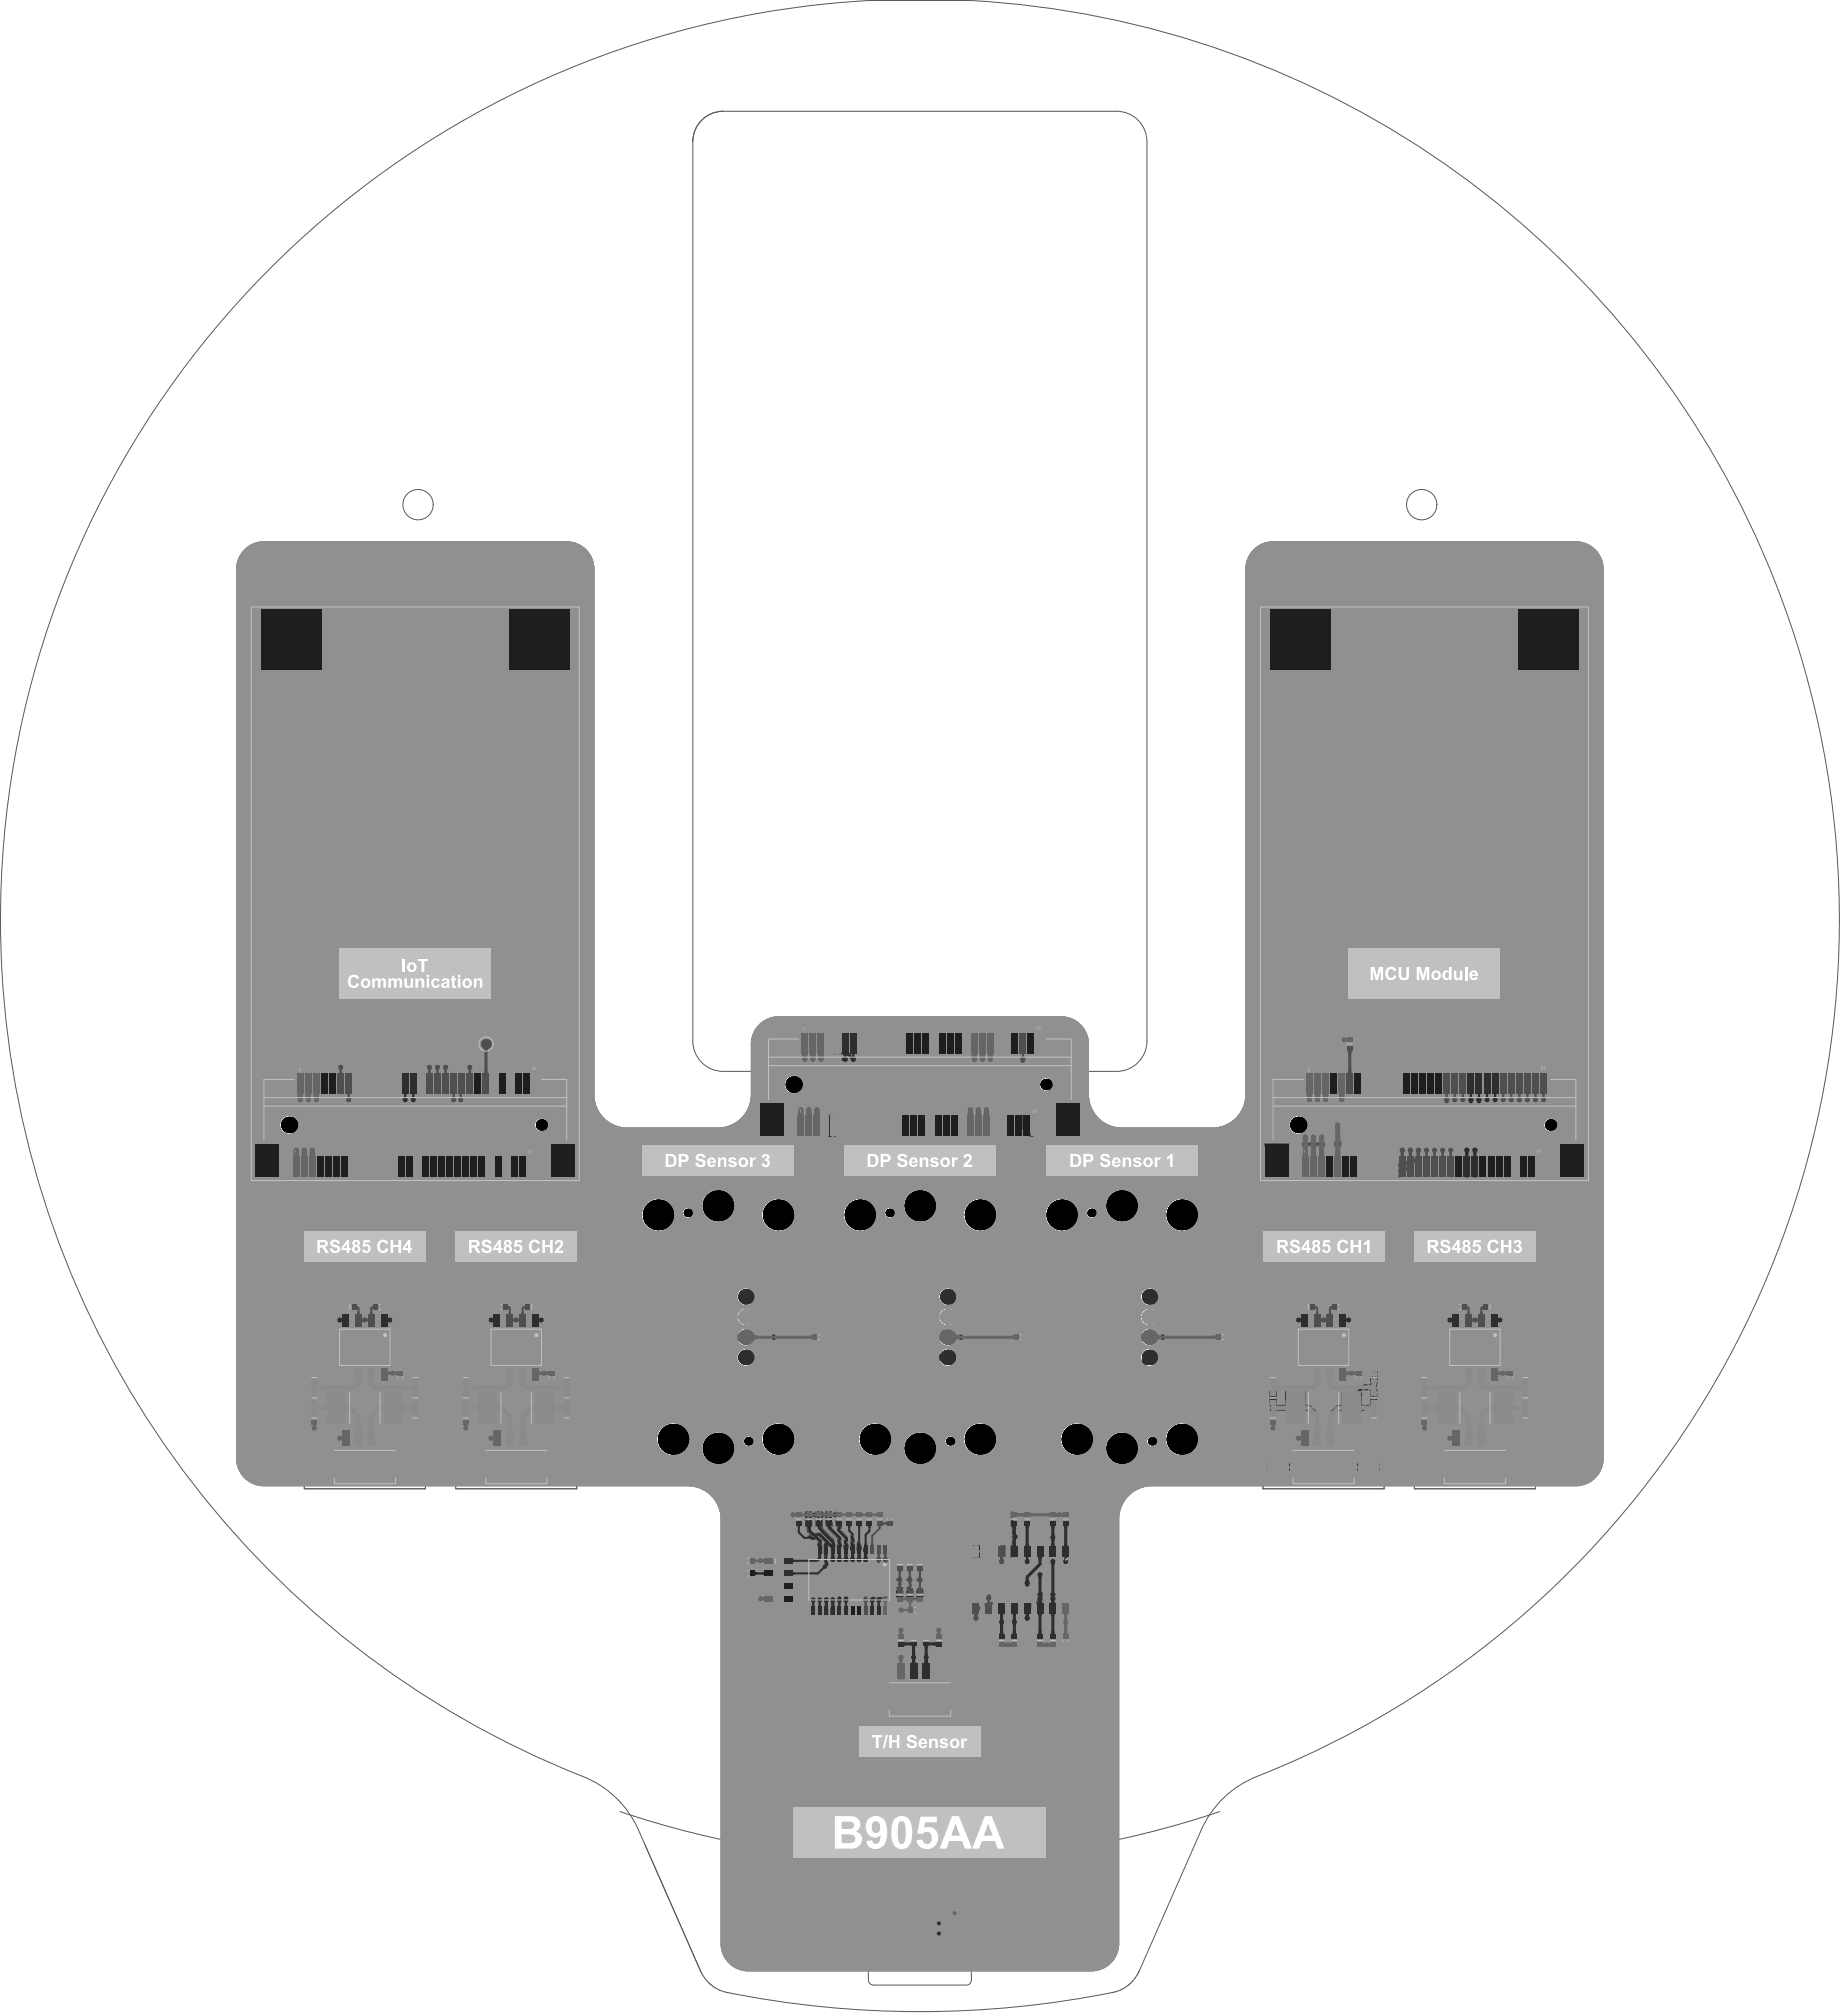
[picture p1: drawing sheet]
<svg xmlns="http://www.w3.org/2000/svg" width="607mm" height="664mm" viewBox="0 0 607 664" stroke-linecap="round" stroke-linejoin="round" font-family="sans-serif">
<g fill="none" stroke="#5a5a5a" stroke-width=".33">
<path d="M231.6 39.2a9.9 9.9 0 0 1 6.6-2.6h129.7a10 10 0 0 1 9.9 10v296.3a10 10 0 0 1-9.9 9.9h-19.5a2.66 2.66 0 0 0-2.6 2.7v8h-53.1v-10.8a2.49 2.49 0 0 0-2.5-2.5 2.49 2.49 0 0 0-2.4 2.5v10.8h-27.5v-8a2.66 2.66 0 0 0-2.6-2.7h-19.5a10 10 0 0 1-10-9.9v-296.3a10 10 0 0 1 3.4-7.4zM94.2 83.3a301.7 301.7 0 0 1 180.5-82.3l12-.9h32.7a303.3 303.3 0 0 1 282.8 255.3 303.3 303.3 0 0 1-189.7 330.3 33.3 33.3 0 0 0-16.7 16.9l-20.7 47-1.3 2.1-1.6 1.6-1.9 1.4-2.1 1a316.1 316.1 0 0 1-130.7-.1l-1.9-1-1.8-1.3-1.6-1.8-1.1-1.8-20.8-47.1a33.3 33.3 0 0 0-18.2-17.5 303.4 303.4 0 0 1-97.9-501.8zM82.8 199.9h108v188.9h-108zM415.2 199.9h108.1v188.9h-108.1zM86.9 355.5h99.8v27.3h-99.8zM253.2 342.2h99.7v27.3h-99.7zM419.4 355.5h99.7v27.3h-99.7zM443.4 341.4h2.5v4.9h-2.5zM443.8 343.9h1.7M444.7 343v1.7M249 375.5h108.1M206.6 388.8h59.9v96.5h-59.9z"/>
<path d="M273.1 388.8h59.9v96.5h-59.9zM339.6 388.8h59.9v96.5h-59.9zM111.9 433.7h16.6v20h-16.6zM112.7 429.1h5v2.5h-5zM114.4 430.4h1.6M115.2 429.6v1.6M122.7 429.1h5v2.5h-5zM124.3 430.4h1.7M125.2 429.6v1.6M161.8 433.7h16.6v20h-16.6zM162.6 429.1h5v2.5h-5zM164.2 430.4h1.7"/>
<path d="M165.1 429.6v1.6M172.6 429.1h4.9v2.5h-4.9zM174.2 430.4h1.7M175 429.6v1.6M235.7 437h1.7M236.6 436.2v1.7M267.3 439.1h5v2.5h-5zM269.8 439.5v1.7M302.2 437h1.7M303 436.2v1.7M333.8 439.1h5v2.5h-5zM336.3 439.5v1.7"/>
<path d="M368.7 437h1.7M369.5 436.2v1.7M400.3 439.1h5v2.5h-5zM402.8 439.5v1.7M427.7 433.7h16.6v20h-16.6zM428.5 429.1h5v2.5h-5zM430.2 430.4h1.7M431 429.6v1.6M438.5 429.1h5v2.5h-5zM440.2 430.4h1.6M441 429.6v1.6M477.6 433.7h16.6v20h-16.6z"/>
<path d="M478.4 429.1h5v2.5h-5zM480.1 430.4h1.6M480.9 429.6v1.6M488.4 429.1h5v2.5h-5zM490.1 430.4h1.6M490.9 429.6v1.6M102.3 451.2h2.5v5h-2.5zM102.3 457.8h2.5v5h-2.5zM102.7 453.7h1.7M103.6 452.9v1.6M103.6 459.5v1.7M119.4 443.7h1.6"/>
<path d="M120.2 442.9v1.6M130.6 451.2h2.5v5h-2.5zM131 453.7h1.7M131.8 452.9v1.6M135.6 451.2h2.5v5h-2.5zM135.6 457.8h2.5v5h-2.5zM136 453.7h1.6M136.8 452.9v1.6M136.8 459.5v1.7M152.2 451.2h2.5v5h-2.5zM152.2 457.8h2.5v5h-2.5zM152.6 453.7h1.7"/>
<path d="M153.4 452.9v1.6M153.4 459.5v1.7M169.2 443.7h1.7M170.1 442.9v1.6M180.5 451.2h2.4v5h-2.4zM180.9 453.7h1.6M181.7 452.9v1.6M185.4 451.2h2.5v5h-2.5zM185.4 457.8h2.5v5h-2.5zM185.9 453.7h1.6M186.7 452.9v1.6M186.7 459.5v1.7"/>
<path d="M269 440.4h1.6M335.5 440.4h1.6M402 440.4h1.6M418.2 451.2h2.5v5h-2.5zM418.2 457.8h2.5v5h-2.5zM418.6 453.7h1.6M419.4 452.9v1.6M419.4 459.5v1.7M435.2 443.7h1.7M436 442.9v1.6M446.4 451.2h2.5v5h-2.5zM446.8 453.7h1.7"/>
<path d="M447.7 452.9v1.6M451.4 451.2h2.5v5h-2.5zM451.4 457.8h2.5v5h-2.5zM451.8 453.7h1.7M452.7 452.9v1.6M452.7 459.5v1.7M468 451.2h2.5v5h-2.5zM468 457.8h2.5v5h-2.5zM468.4 453.7h1.7M469.3 452.9v1.6M469.3 459.5v1.7M485.1 443.7h1.6"/>
<path d="M485.9 442.9v1.6M496.3 451.2h2.5v5h-2.5zM496.7 453.7h1.7M497.5 452.9v1.6M501.3 451.2h2.5v5h-2.5zM501.3 457.8h2.5v5h-2.5zM501.7 453.7h1.7M502.5 452.9v1.6M502.5 459.5v1.7M100.2 470.3h39.9v20h-39.9zM102.3 464.5h2.5v5h-2.5zM102.7 460.3h1.7"/>
<path d="M102.7 467h1.7M103.6 466.2v1.6M106.9 470.3v-13.3h26.6v13.3M119.4 463.7h1.6M119.4 477h1.6M120.2 462.8v1.7M120.2 476.2v1.6M135.6 464.5h2.5v5h-2.5zM136 460.3h1.6M136 467h1.6M136.8 466.2v1.6M150.1 470.3h39.9v20h-39.9z"/>
<path d="M152.2 464.5h2.5v5h-2.5zM152.6 460.3h1.7M152.6 467h1.7M153.4 466.2v1.6M156.8 470.3v-13.3h26.6v13.3M169.2 463.7h1.7M169.2 477h1.7M170.1 462.8v1.7M170.1 476.2v1.6M185.4 464.5h2.5v5h-2.5zM185.9 460.3h1.6M185.9 467h1.6"/>
<path d="M186.7 466.2v1.6M416.1 470.3h39.9v20h-39.9zM418.2 464.5h2.5v5h-2.5zM418.6 460.3h1.6M418.6 467h1.6M419.4 466.2v1.6M422.7 470.3v-13.3h26.6v13.3M435.2 463.7h1.7M435.2 477h1.7M436 462.8v1.7M436 476.2v1.6M451.4 464.5h2.5v5h-2.5z"/>
<path d="M451.8 460.3h1.7M451.8 467h1.7M452.7 466.2v1.6M465.9 470.3h39.9v20h-39.9zM468 464.5h2.5v5h-2.5zM468.4 460.3h1.7M468.4 467h1.7M469.3 466.2v1.6M472.6 470.3v-13.3h26.6v13.3M485.1 463.7h1.6M485.1 477h1.6M485.9 462.8v1.7"/>
<path d="M485.9 476.2v1.6M501.3 464.5h2.5v5h-2.5zM501.7 460.3h1.7M501.7 467h1.7M502.5 466.2v1.6M261.9 497.8h2.5v5h-2.5zM263.2 499.5v1.6M265.2 497.8h2.5v5h-2.5zM266.5 499.5v1.6M268.6 497.8h2.4v5h-2.4zM269.8 499.5v1.6M271.9 497.8h2.5v5h-2.5z"/>
<path d="M273.1 499.5v1.6M275.2 497.8h2.5v5h-2.5zM276.4 499.5v1.6M278.5 497.8h2.5v5h-2.5zM279.8 499.5v1.6M281.9 497.8h2.4v5h-2.4zM283.1 499.5v1.6M285.2 497.8h2.5v5h-2.5zM286.4 499.5v1.6M288.5 497.8h2.5v5h-2.5zM289.7 499.5v1.6M291.8 497.8h2.5v5h-2.5z"/>
<path d="M293.1 499.5v1.6M332.9 497.8h2.5v5h-2.5zM334.2 499.5v1.6M337.2 497.8h2.4v5h-2.4zM338.4 499.5v1.6M345.6 497.8h2.5v5h-2.5zM346.8 499.5v1.6M349.8 497.8h2.5v5h-2.5zM351.1 499.5v1.6M244 512.8h5v2.5h-5zM244 516.9h5v2.5h-5zM245.7 514h1.7"/>
<path d="M245.7 518.2h1.7M246.5 513.2v1.6M246.5 517.3v1.7M251.3 511.7h10.4v17.1h-10.4zM256.5 519.4v1.7M262.3 500.3h1.7M265.6 500.3h1.7M266.5 506.9h26.6v26.7h-26.6zM269 500.3h1.6M272.3 500.3h1.7M275.6 500.3h1.7M278.9 500.3h1.7"/>
<path d="M279.8 519.4v1.7M282.3 500.3h1.6M285.6 500.3h1.7M288.9 500.3h1.7M292.2 500.3h1.7M295.1 512.8h2.5v5h-2.5zM295.6 515.3h1.6M296.4 514.4v1.7M298.5 512.8h2.5v5h-2.5zM298.9 515.3h1.7M299.7 514.4v1.7M301.8 512.8h2.5v5h-2.5z"/>
<path d="M302.2 515.3h1.7M303 514.4v1.7M319.7 508.6h33.2v23.3h-33.2zM333.3 500.3h1.7M336.3 519.4v1.7M337.6 500.3h1.6M346 500.3h1.7M350.2 500.3h1.7M255.7 520.3h1.6M278.9 520.3h1.7M295.1 522.8h2.5v4.9h-2.5zM295.6 537.7h2.5v5h-2.5z"/>
<path d="M295.6 525.2h1.6M296.4 524.4v1.7M296.8 539.4v1.7M298.5 522.8h2.5v4.9h-2.5zM298.9 529h5v2.5h-5zM298.9 525.2h1.7M299.7 537.7h2.5v5h-2.5zM299.7 524.4v1.7M300.6 530.2h1.6M301 539.4v1.7M301.4 529.4v1.7M301.8 522.8h2.5v4.9h-2.5z"/>
<path d="M302.2 525.2h1.7M303 524.4v1.7M303.9 537.7h2.5v5h-2.5zM305.1 539.4v1.7M308 537.7h2.5v5h-2.5zM309.3 539.4v1.7M328.7 537.7h2.5v5h-2.5zM330 539.4v1.7M332.9 537.7h2.5v5h-2.5zM334.2 539.4v1.7M335.5 520.3h1.6M341.4 537.7h2.5v5h-2.5z"/>
<path d="M342.6 539.4v1.7M345.6 537.7h2.5v5h-2.5zM346.8 539.4v1.7M349.8 537.7h2.5v5h-2.5zM351.1 539.4v1.7M283.1 546.9h39.9v20h-39.9zM296 540.2h1.6M300.1 540.2h1.7M302.2 553.5h1.7M303 552.7v1.7M304.3 540.2h1.7M308.4 540.2h1.7"/>
<path d="M329.1 540.2h1.7M333.3 540.2h1.7M341.8 540.2h1.7M346 540.2h1.7M350.2 540.2h1.7M204.3 596.6a309.2 309.2 0 0 0 197.5 0M298.1 631.8h9.9v9.9h-9.9zM301.4 636.7h3.3M303 635.1v3.3M310.5 632.2h5v2.5h-5zM310.5 635.5h5v2.5h-5zM310.5 638.8h5v2.5h-5z"/>
<path d="M312.2 636.7h1.6M312.2 633.4h1.6M313 632.6v1.7M313 635.9v1.7M313 639.2v1.7M286.1 652.1v-30.7a1.67 1.67 0 0 1 1.6-1.6h30.7a1.67 1.67 0 0 1 1.6 1.6v30.7M286.1 652.3a1.67 1.67 0 0 0 1.6 1.4M287.7 653.7h30.7M312.2 640.1h1.6M320 652.2a1.67 1.67 0 0 1-1.4 1.5"/>
<circle cx="137.7" cy="166.2" r="5"/>
<circle cx="468.4" cy="166.2" r="5"/>
<circle cx="236.6" cy="397.1" r="5"/>
<circle cx="303" cy="397.1" r="5"/>
<circle cx="369.5" cy="397.1" r="5"/>
<circle cx="137.7" cy="439.7" r="5"/>
<circle cx="468.4" cy="439.7" r="5"/>
<circle cx="236.6" cy="477" r="5"/>
<circle cx="303" cy="477" r="5"/>
<circle cx="369.5" cy="477" r="5"/>
<circle cx="256.4" cy="636.7" r="4.7"/>
<circle cx="349.6" cy="636.7" r="4.7"/>
</g>
<g fill="none" stroke="#8c8c8c" stroke-width=".33">
<path d="M256.2 384.2h-6.8l-4.2 4.2M322.7 384.2h-6.8l-4.2 4.2M389.2 384.2h-6.8l-4.2 4.2M106.6 467.4h-6.8l-4.2 4.2M256.2 464.1h-6.8l-4.2 4.2M322.7 464.1h-6.8l-4.2 4.2M389.2 464.1h-6.8l-4.2 4.2M266.2 557.3h-6.8l-4.2 4.2M339.9 557.3h6.8l4.2 4.2M287.7 619.8h30.7M322 613.9h-6.7l-4.2 4.2M286.1 621.4v22"/>
<path d="M298.1 631.8h9.9v9.9h-9.9zM305 632.8h2.4M312.8 639.2h.4M313 632.6v1.7M313 635.9v1.7M320 621.4v22M312.8 640.9h.4"/>
</g>
<g fill="#8c8c8c">
<path d="M264.9 383.2l.3-.1a.67 .67 0 0 1 1 .6 .67 .67 0 0 1-.9 .7 .36 .36 0 0 0-.3 .4 .36 .36 0 0 0 .4 .3 .36 .36 0 0 0 .3-.4l.6-.1a.79 .79 0 0 1-1.1 .8 .79 .79 0 0 1-.3-1.3h.3a.32 .32 0 0 0 .4-.2 .32 .32 0 0 0-.3-.4l-.3 .3h-.4z"/>
<path d="M263.1 383.8h.2a.75 .75 0 0 1 .9 .5 .75 .75 0 0 1-.5 .9 .75 .75 0 0 1-.9-.4l.4-.1a.38 .38 0 0 0 .6 .2 .38 .38 0 0 0 0-.6l-.2-.2-.4 .2-.4-.1z"/>
<path d="M261.5 383.8l.4-.1 .2 .3 .4-.2v1.5h-.4v-1z"/>
<path d="M257.6 383.8h.4l.3 1 .3-1h.4l.2 1 .3-1h.4l-.5 1.5h-.4l-.3-1-.2 1h-.4z"/>
<path d="M115.1 466.6a.76 .76 0 0 1 1-.2 .76 .76 0 0 1 .3 1l-.6 .3a.32 .32 0 0 0-.3 .3 .32 .32 0 0 0 .3 .3 .32 .32 0 0 0 .3-.3l.1-.3 .4 .1-.1 .3a.75 .75 0 0 1-1.2 .4 .75 .75 0 0 1 .1-1.3l.8-.3-.7-.2-.1 .3h-.4z"/>
<path d="M113.5 467l.9 .1 .2 .8a.72 .72 0 0 1-.7 .7 .72 .72 0 0 1-.7-.6l.4-.1a.41 .41 0 0 0 .6 .2 .41 .41 0 0 0 0-.7l-.2-.2-.3 .3-.5-.1z"/>
<path d="M111.9 467l.3-.1 .3 .3 .4-.2v1.5h-.4v-1.1h-.4z"/>
<path d="M108 467h.4l.3 1 .2-1h.5l.2 1 .3-1h.4l-.5 1.5h-.4l-.2-1-.4 1h-.3z"/>
<path d="M336.8 556.3h.4a.66 .66 0 0 1 1 .4 .66 .66 0 0 1-.8 .7v.1a.33 .33 0 0 0-.5 .4 .33 .33 0 0 0 .6 .1l.4-.4 .3 .2a.79 .79 0 0 1-1.1 .7 .79 .79 0 0 1-.3-1.3l.2-.1a.41 .41 0 0 0 .5 0 .41 .41 0 0 0 .1-.5l-1 .3z"/>
<path d="M335 556.9a.84 .84 0 0 1 1.3 .5 .84 .84 0 0 1-.8 1.1l-.7-.5 .4-.2a.37 .37 0 0 0 .5 .2 .37 .37 0 0 0 .1-.6 .37 .37 0 0 0-.6 0l-.4-.1z"/>
<path d="M333.6 556.9l.5 .1 .4-.1v1.5h-.4v-.4a.45 .45 0 0 0 0-.6 .45 .45 0 0 0-.5-.1z"/>
<path d="M329.6 556.9h.4l.3 1 .3-1h.3l.3 1 .3-1h.4l-.5 1.5h-.4l-.2-1-.3 1h-.4z"/>
<path d="M397.7 383.3l.5-.2a.69 .69 0 0 1 1 .6 .69 .69 0 0 1-1 .7 .36 .36 0 0 0-.1 .6 .36 .36 0 0 0 .6-.1l.1-.3h.5a.85 .85 0 0 1-1 .7 .85 .85 0 0 1-.7-.9l.6-.4a.3 .3 0 0 0 .4-.1 .3 .3 0 0 0-.2-.4l-.8 .3z"/>
<path d="M396 383.9a.77 .77 0 0 1 1.1 .2 .77 .77 0 0 1-.3 1.1 .77 .77 0 0 1-1-.4l.4-.1a.38 .38 0 0 0 .6 0 .38 .38 0 0 0-.2-.6l-.8 .1z"/>
<path d="M394.5 383.8l.4-.1 .2 .3 .4-.2v1.5h-.4v-1l-.5-.2z"/>
<path d="M390.6 383.8h.4l.3 1 .3-1h.3l.3 1 .3-1h.4l-.5 1.5h-.4l-.3-1-.2 1h-.4z"/>
<path d="M397.7 463.2l.7-.2a.66 .66 0 0 1 .8 .8 .66 .66 0 0 1-1 .5 .33 .33 0 0 0-.2 .5 .33 .33 0 0 0 .6 0l.2-.3h.5l-.1 .2a.78 .78 0 0 1-1.1 .5 .78 .78 0 0 1-.3-1.2l.5-.1a.31 .31 0 0 0 .4-.2 .31 .31 0 0 0-.1-.4 .31 .31 0 0 0-.4 .1l-.2 .3h-.4z"/>
<path d="M396 463.8a.8 .8 0 0 1 1.1 .1 .8 .8 0 0 1-.2 1.1 .8 .8 0 0 1-1.1-.3l.4-.1a.41 .41 0 0 0 .7 0 .41 .41 0 0 0-.3-.7h-.3l-.1 .3-.4-.1z"/>
<path d="M394.6 463.6l.5 .3v-.3h.4v1.6h-.4v-1l-.5-.2z"/>
<path d="M390.6 463.6h.4l.3 1 .3-1h.3l.3 1 .3-1h.4l-.5 1.6h-.4l-.3-1-.2 1h-.4z"/>
<path d="M274.8 556.3h.1a.69 .69 0 0 1 .9 0 .69 .69 0 0 1 .1 1l-.4 .1a.37 .37 0 0 0-.5 .2 .37 .37 0 0 0 .1 .5 .37 .37 0 0 0 .5-.1l.2-.4 .4 .1-.2 .5-.5 .2a.73 .73 0 0 1-1-.7 .73 .73 0 0 1 1-.7 .3 .3 0 0 0-.1-.5 .3 .3 0 0 0-.4 .4h-.5z"/>
<path d="M273.1 556.9h.1a.78 .78 0 0 1 1 .4 .78 .78 0 0 1-.4 1 .78 .78 0 0 1-1-.4l.4-.1a.38 .38 0 0 0 .6 .2 .38 .38 0 0 0 0-.6l-.2-.3-.4 .3-.4-.1z"/>
<path d="M271.5 556.9l.3-.1 .3 .2 .4-.1v1.5h-.4v-1l-.4-.1z"/>
<path d="M267.6 556.9h.3l.4 1 .2-1h.5l.2 1 .3-1h.4l-.5 1.5h-.4l-.3-1-.3 1h-.3z"/>
<path d="M331.3 463.2a.73 .73 0 0 1 1.1-.1 .73 .73 0 0 1-.1 1.1l-.3 .1a.38 .38 0 0 0-.5 .3 .38 .38 0 0 0 .4 .4 .38 .38 0 0 0 .4-.4v-.1h.4a.79 .79 0 0 1-1.1 .8 .79 .79 0 0 1-.2-1.4h.1a.41 .41 0 0 0 .5 0 .41 .41 0 0 0 .1-.5l-1 .3z"/>
<path d="M329.6 463.7a.79 .79 0 0 1 1.1 .3 .79 .79 0 0 1-.4 1.1 .79 .79 0 0 1-1.1-.4l.5-.1a.37 .37 0 0 0 .5 .1 .37 .37 0 0 0 .1-.5 .37 .37 0 0 0-.5-.1h-.5z"/>
<path d="M328 463.7l.4-.1 .3 .3v-.3h.3v1.6h-.4v-1.1l-.5-.1z"/>
<path d="M324.1 463.6h.4l.3 1 .2-1h.4l.3 1 .3-1h.4l-.5 1.6h-.4l-.2-1-.4 1h-.3z"/>
<path d="M333.3 611l.7 .5-.4 1.6-.6-.1v-.3h.3v-.9h-.3z"/>
<path d="M330.9 611.6a.77 .77 0 0 1 1.1 .3 .77 .77 0 0 1-.4 1 .77 .77 0 0 1-1-.4h.4a.4 .4 0 0 0 .7 0 .4 .4 0 0 0-.2-.6l-.9 .1z"/>
<path d="M329 611h.5v2.1h-1.5v-.5h1z"/>
<path d="M324.9 611.5l.7 .2v-.2h.4v1.6h-.4v-.8a.33 .33 0 0 0-.2-.5 .33 .33 0 0 0-.4 .4v.9h-.4v-1.3z"/>
<path d="M323 611.6l.5-.1a.51 .51 0 0 1 .8 .4 .51 .51 0 0 1-.7 .5l-.3 .3 1-.1-.3 .4a.58 .58 0 0 1-1-.1 .58 .58 0 0 1 .5-.8l.4-.3-.4-.1-.2 .3-.4-.1z"/>
<path d="M329.3 614.7a.77 .77 0 0 1 1.2 .5l-1 .5 .2 .2 .4-.2 .4 .1a.76 .76 0 0 1-.8 .4 .76 .76 0 0 1-.6-.6l1-.5v-.2l-.9 .1z"/>
<path d="M327.5 614.1l.6 .5-.2 1a.45 .45 0 0 1-.2 .5 .45 .45 0 0 1-.5 0v-.2h.3v-1h-.3z"/>
<path d="M323.1 614.7l.5-.1 .3 .2v-.2h.4v1.6h-.4l-.1-1.3-.5 .1v1.2h-.4z"/>
<path d="M264.9 463.1l.4-.1a.67 .67 0 0 1 .9 .7 .67 .67 0 0 1-1 .6 .36 .36 0 0 0 0 .6 .36 .36 0 0 0 .5-.3l.6-.1a.81 .81 0 0 1-1.2 .8 .81 .81 0 0 1-.2-1.4h.3a.34 .34 0 0 0 .5-.1 .34 .34 0 0 0-.1-.5 .34 .34 0 0 0-.5 .2l-.5 .2z"/>
<path d="M263.1 463.7h.1a.76 .76 0 0 1 1 .4 .76 .76 0 0 1-.4 1 .76 .76 0 0 1-1-.4l.4-.1a.39 .39 0 0 0 .6 .2 .39 .39 0 0 0 0-.6l-.2-.3h-.3l-.1 .3-.4-.1z"/>
<path d="M261.6 463.6l.5 .3v-.3h.4v1.6h-.4v-1l-.4-.2z"/>
<path d="M257.6 463.6h.4l.3 1 .3-1h.4l.2 1 .3-1h.4l-.5 1.6h-.4l-.3-1-.2 1h-.4z"/>
<path d="M331.3 383.3a.75 .75 0 0 1 1-.1 .75 .75 0 0 1 .2 1l-.3 .1a.47 .47 0 0 0-.5 .1 .47 .47 0 0 0-.1 .6l.6-.1 .1-.3 .4 .1a.83 .83 0 0 1-1 .6 .83 .83 0 0 1-.6-1l.7-.3a.32 .32 0 0 0 .4-.1 .32 .32 0 0 0-.1-.5 .32 .32 0 0 0-.4 .1l-.2 .3h-.4z"/>
<path d="M329.6 383.8h.1a.79 .79 0 0 1 1 .4 .79 .79 0 0 1-.4 1.1 .79 .79 0 0 1-1.1-.5l.5-.1a.38 .38 0 0 0 .5 .1 .38 .38 0 0 0 .1-.5 .38 .38 0 0 0-.5-.1h-.5z"/>
<path d="M328 383.8l.4-.1 .2 .3 .4-.2v1.5h-.4v-1.1l-.5-.1z"/>
<path d="M324.1 383.8h.4l.3 1 .2-1h.4l.3 1 .3-1h.4l-.5 1.5h-.4l-.2-1-.4 1h-.3z"/>
<path d="M260.6 384.1l.4 .3h-.6zM260.3 383.9l-.3 .7h1v.3l-.2 .2-.7-.2a.75 .75 0 0 0 1 .2 .75 .75 0 0 0 .2-1.1 .75 .75 0 0 0-1-.1z"/>
<path d="M111 467.2l.5 .4h-.7zM110.8 467l-.3 .8h1v.2l-.3 .3-.3-.3-.4 .2a.78 .78 0 0 0 1.2 0 .78 .78 0 0 0-.3-1.2z"/>
<path d="M332.6 557.1l.4 .3h-.5zM332.3 556.9l-.3 .8h1v.3l-.1 .1-.4-.2-.5 .1a.78 .78 0 0 0 1.2 .3 .78 .78 0 0 0 .1-1.2l-.5-.3z"/>
<path d="M393.6 384.1l.4 .3h-.6zM393.3 383.8l-.3 .8h1v.2l-.2 .3-.4-.3-.4 .1a.81 .81 0 0 0 1.1 .3 .81 .81 0 0 0 .3-1.1 .81 .81 0 0 0-1.1-.3z"/>
<path d="M393.6 463.9l.4 .4h-.6zM393.3 463.7l-.3 .8h1v.2l-.2 .3-.7-.2a.77 .77 0 0 0 1 .2 .77 .77 0 0 0 .3-1 .77 .77 0 0 0-1.1-.3z"/>
<path d="M270.5 557.2l.3-.1 .2 .3h-.6zM270.4 556.9l-.4 .8 1.1 .1-.3 .3-.3-.2-.4 .1v.2a.79 .79 0 0 0 1.3-.4 .79 .79 0 0 0-.9-.9z"/>
<path d="M327.1 463.9h.3l.2 .4h-.6zM326.7 463.8l-.2 .7h1.1v.2l-.4 .3-.2-.3-.5 .1a.79 .79 0 0 0 1.2 .2 .79 .79 0 0 0 .2-1.1 .79 .79 0 0 0-1.2-.1z"/>
<path d="M336.2 611.9a.7 .7 0 0 1 1.4 0 .7 .7 0 0 1-1.4 0zM335.8 612a1.1 1.1 0 0 0 2.2 0 1.1 1.1 0 0 0-2.2 0z"/>
<path d="M334.5 611.5l-.2 .1a.77 .77 0 0 0-.1 1.1 .77 .77 0 0 0 1 .2v.8h.4v-2.2h-.4v.2zM334.4 612.2a.45 .45 0 0 1 .9 0 .45 .45 0 0 1-.9 0z"/>
<path d="M332.4 610.9v.4h.4v-.4zM332.4 611.5v1.6h.4v-1.6z"/>
<path d="M326.9 611.8h.3l.2 .3h-.7zM326.6 611.6l-.2 .8 1 .1-.2 .2-.8-.1a.77 .77 0 0 0 1 .3 .77 .77 0 0 0 .3-1.1 .77 .77 0 0 0-1.1-.2z"/>
<path d="M333.1 614.4h.7v.6l-.8-.1zM332.9 614.1a.7 .7 0 0 0-.3 .8 .7 .7 0 0 0 .8 .5h.4v.8h.4v-2.1z"/>
<path d="M331.1 615.3a.41 .41 0 0 1 .8 0 .41 .41 0 0 1-.8 0zM330.8 615.4a.8 .8 0 0 0 1.6 0 .8 .8 0 0 0-1.6 0z"/>
<path d="M328.3 614.1v.3h.4v-.3zM328.3 614.6v1.6h.4v-1.6z"/>
<path d="M326.5 614.1v.3h.5v-.3zM326.5 614.6v1.6h.5v-1.6z"/>
<path d="M325 615.4a.44 .44 0 0 1 .8 0 .44 .44 0 0 1-.8 0zM324.6 615.4a.8 .8 0 0 0 1.6 0 .8 .8 0 0 0-1.6 0z"/>
<path d="M260.6 463.9l.4 .1v.3h-.6zM260.3 463.8l-.3 .7h1v.3l-.2 .2-.3-.3-.4 .1a.76 .76 0 0 0 1.1 .2 .76 .76 0 0 0 .1-1.1 .76 .76 0 0 0-1-.1z"/>
<path d="M327.1 384.1h.3l.2 .3h-.6zM326.7 383.9l-.2 .7h1.1v.2l-.4 .3-.2-.3-.5 .1a.76 .76 0 0 0 1.1 .2 .76 .76 0 0 0 .2-1.1 .76 .76 0 0 0-1.1-.1z"/>
</g>
<path d="M287.7 619.8a1.67 1.67 0 0 0-1.6 1.6M318.4 619.8a1.67 1.67 0 0 1 1.6 1.6" fill="none" stroke="#8c8c8c" stroke-width=".33"/>
<path d="M80.9 180.5a9.1 9.1 0 0 1 5.4-2.2h101a9.1 9.1 0 0 1 8.5 9.1v173.9a10.9 10.9 0 0 0 3.7 7.3l2.4 1.6 2.6 .9 1.5 .2h31.3a10.9 10.9 0 0 0 7.4-3.6l1.6-2.5 .9-2.5 .1-1.4 .1-17.4a9.1 9.1 0 0 1 9.1-9.2h93.1a9.1 9.1 0 0 1 9.1 9.2v17.4a10.9 10.9 0 0 0 3.7 7.3l2.4 1.6 2.6 .9 1.5 .2h31.3a10.9 10.9 0 0 0 7.4-3.6l.9-1.2 1.2-2.5 .6-3.5v-173.1a9.1 9.1 0 0 1 8.5-9.1h100.9a9.1 9.1 0 0 1 8.6 9.1v292.9a9.1 9.1 0 0 1-8.6 9.2h-141a10.9 10.9 0 0 0-7.3 3.6l-.9 1.2-1.2 2.5-.6 3.5v139.8a9.1 9.1 0 0 1-8.5 9.1h-113.7a9.1 9.1 0 0 1-9.1-9.1v-140.6a10.9 10.9 0 0 0-3.6-7.3l-1.3-1-2.4-1.2-3.5-.5h-139.7a9.1 9.1 0 0 1-9.1-9.2v-292.9a9 9 0 0 1 3.1-6.9zM499.9 200.2v20.7h20.6v-20.7zM418.1 200.2v20.7h20.6v-20.7zM167.4 200.2v20.7h20.6v-20.7zM85.6 200.2v20.7h20.6v-20.7zM280.4 348.8a.7 .7 0 0 0 1.4 0 .7 .7 0 0 0-1.4 0zM336.3 348.9a.68 .68 0 0 0 1.3 0 .68 .68 0 0 0-1.3 0zM277.8 348.9a.68 .68 0 0 0 1.3 0 .68 .68 0 0 0-1.3 0zM154.1 351.5a.68 .68 0 0 0 1.3 0 .68 .68 0 0 0-1.3 0zM146.1 351.5a.7 .7 0 0 0 1.4 0 .7 .7 0 0 0-1.4 0zM143.5 351.5a.68 .68 0 0 0 1.3 0 .68 .68 0 0 0-1.3 0zM140.8 351.5a.7 .7 0 0 0 1.4 0 .7 .7 0 0 0-1.4 0zM111.6 351.5a.68 .68 0 0 0 1.3 0 .68 .68 0 0 0-1.3 0zM97.7 361a1.7 1.7 0 0 0-.3 1.8 1.7 1.7 0 0 0 1.5 1.1h1v5l-1.2 1.4h-.5a3 3 0 0 0-4.3-2.5 3 3 0 0 0-.6 5 3 3 0 0 0 4.8-1.4l.5 .1v5.6a1.85 1.85 0 0 0-2.3 .6 1.85 1.85 0 0 0 .1 2.3l1.2 .5h165.1l1.2-.5 4.1-4.3 .2-8.5a1.85 1.85 0 0 0 2.2-.6 1.85 1.85 0 0 0-.1-2.3l-.5-.4-1.6-.1v-5.5l1.2-1.4 .1-.6v-5.8a1.85 1.85 0 0 0 2.2-.5 1.85 1.85 0 0 0 0-2.4l-1.2-.5h-5.4a1.7 1.7 0 0 0-1.6 1.7 1.7 1.7 0 0 0 1.6 1.7h1v5.1l-1.2 1.4h-.4a3 3 0 0 0-4.4-2.5 3 3 0 0 0-.5 5 3 3 0 0 0 4.8-1.4h.4v5.7a1.85 1.85 0 0 0-2.3 .6 1.85 1.85 0 0 0 .1 2.3l.6 .4 1.6 .1v7.2l-2.8 2.7h-160.1v-5.5l1.2-1.4 .2-.6v-5.7a1.85 1.85 0 0 0 2.2-.6 1.85 1.85 0 0 0-.1-2.3l-1.2-.5h-5.3zM342.4 357.2a2.2 2.2 0 0 0 4.4 0 2.2 2.2 0 0 0-4.4 0zM507.8 362.2a.7 .7 0 0 0 1.4 0 .7 .7 0 0 0-1.4 0zM505.2 362.2a.68 .68 0 0 0 1.3 0 .68 .68 0 0 0-1.3 0zM502.5 362.2a.7 .7 0 0 0 1.4 0 .7 .7 0 0 0-1.4 0zM499.8 362.2a.7 .7 0 0 0 1.4 0 .7 .7 0 0 0-1.4 0zM497.2 362.2a.68 .68 0 0 0 1.3 0 .68 .68 0 0 0-1.3 0zM494.5 362.2a.7 .7 0 0 0 1.4 0 .7 .7 0 0 0-1.4 0zM491.9 362.2a.68 .68 0 0 0 1.3 0 .68 .68 0 0 0-1.3 0zM489.2 362.2a.7 .7 0 0 0 1.4 0 .7 .7 0 0 0-1.4 0zM486.5 362.2a.7 .7 0 0 0 1.4 0 .7 .7 0 0 0-1.4 0zM483.9 362.2a.68 .68 0 0 0 1.3 0 .68 .68 0 0 0-1.3 0zM481.2 362.2a.7 .7 0 0 0 1.4 0 .7 .7 0 0 0-1.4 0zM478.6 362.2a.68 .68 0 0 0 1.3 0 .68 .68 0 0 0-1.3 0zM475.9 362.2a.7 .7 0 0 0 1.4 0 .7 .7 0 0 0-1.4 0zM151.1 362.2a.7 .7 0 0 0 1.4 0 .7 .7 0 0 0-1.4 0zM148.8 362.2a.68 .68 0 0 0 1.3 0 .68 .68 0 0 0-1.3 0zM135.5 362.2a.68 .68 0 0 0 1.3 0 .68 .68 0 0 0-1.3 0zM132.8 362.2a.7 .7 0 0 0 1.4 0 .7 .7 0 0 0-1.4 0zM114.2 362.2a.7 .7 0 0 0 1.4 0 .7 .7 0 0 0-1.4 0zM508.6 370.5a2.2 2.2 0 0 0 4.4 0 2.2 2.2 0 0 0-4.4 0zM176.2 370.5a2.2 2.2 0 0 0 4.4 0 2.2 2.2 0 0 0-4.4 0zM102.7 469.5a1.16 1.16 0 0 0 0 1.6l.3 1.2 2.2 2.1 5.9 .1a1.15 1.15 0 0 0 1.6 0l12.4-.1 4.9-4.7 .2-.6 .1-15.7h48l.1 15.3-4.1 4.1h-11.8a1.16 1.16 0 0 0-1.5 0h-5.3l-1.4-1.5a1.21 1.21 0 0 0 .1-1.7 1.21 1.21 0 0 0-1.7-.1 1.21 1.21 0 0 0-.1 1.7l.2 1.1 2.3 2.1 5.9 .1a1.15 1.15 0 0 0 1.5 0l12.5-.1 4.9-4.7 .2-.6v-15.7h41.2l.9-.3 11.5-11.5h8.1l1 .2a3.6 3.6 0 0 0 5.3 .3l1.5-.5h58.7l.8 .1 .9 .5a3 3 0 0 0 2.4 1l1.4 .5 2.8 2.7 8.8 .1 4.7 4.8v42.7l-.2 1.4-.8 1.2-4.2 4.1h-27.2l-2.6-2.4-.6-.3h-32.5a1.15 1.15 0 0 0-1.5 0l-5.8 .1-4.7 4.6-.3 .6v9.9a1.16 1.16 0 0 0 0 1.6v10.9a1.2 1.2 0 0 0 0 1.6 1.2 1.2 0 0 0 1.7 0 1.2 1.2 0 0 0 0-1.6l.1-10.9a1.15 1.15 0 0 0 0-1.6l-.1-9.6 4-3.9h5.1a1.16 1.16 0 0 0 1.5 0h32.2l1.6 1.9-.4 .8-2.1 2-.3 .9v18.2l.3 .8 2.3 2.3v2.8h-2.3l-.8-.8v-.8a1.2 1.2 0 0 0-.2-1.8 1.2 1.2 0 0 0-1.8 .6h-.4a.67 .67 0 0 0-1-.2 .67 .67 0 0 0 0 1 .67 .67 0 0 0 1-.2h.4l.3 .5 .1 1.6 1.4 1.5 .6 .3h2.7v14.7a1.19 1.19 0 0 0 1.2 1.2 1.19 1.19 0 0 0 1.2-1.2v-8h10.5a1.2 1.2 0 0 0 1.6-.1 1.2 1.2 0 0 0 0-1.6 1.2 1.2 0 0 0-1.6-.1h-10.5v-9.9l-.3-.8-2.3-2.3v-2.2l.4-.3a.68 .68 0 0 0 1 .2 .68 .68 0 0 0 0-1 .68 .68 0 0 0-1 .3l-.4-.3v-13.9l1.8-1.8 1-.6 1.4-.3h25.8l.9-.4 4.3-4.3 1.1-.7 1.9 1.8 .6 .2h14a1.15 1.15 0 0 0 1.5 0h1.9l1.3 1.3v14.9l-2.4 2.4-.3 .6v14.5a1.16 1.16 0 0 0 0 1.6v3.9l-1.9 1.9h-2.8a1.15 1.15 0 0 0-1.5 0h-11a1.21 1.21 0 0 0-1.7-.1 1.21 1.21 0 0 0-.1 1.7 1.21 1.21 0 0 0 1.7 .1h11.1a1.15 1.15 0 0 0 1.5 0l3.5-.1 2.7-2.6 .2-.6 .1-4.2a1.16 1.16 0 0 0 0-1.6l-.1-14.1 2.4-2.4 .3-.6v-15.7l-.3-.6-2-1.9-2.6-.1a1.15 1.15 0 0 0-1.5 0h-13.7l-2-2.1-.1-45.6-6.1-6.1-8.7-.1-2-2v-.3l.5-.2h58.7l1.2 .3a3.4 3.4 0 0 0 5.4 0l1.1-.3h19.5l11.5 11.5 .8 .3h30l.1 15.3-4.1 4.1h-11.8a1.16 1.16 0 0 0-1.6 0h-5.2l-1.4-1.5a1.21 1.21 0 0 0 .1-1.7 1.21 1.21 0 0 0-1.7-.1 1.21 1.21 0 0 0-.2 1.7l.3 1.1 2.2 2.1 5.9 .1a1.15 1.15 0 0 0 1.6 0l12.5-.1 4.8-4.7 .3-.6v-15.7h48.1v15.3l-4.1 4.1h-11.7a1.16 1.16 0 0 0-1.6 0h-5.2l-1.5-1.5a1.21 1.21 0 0 0 .1-1.7 1.21 1.21 0 0 0-1.7-.1 1.21 1.21 0 0 0-.1 1.7l.3 1.1 2.2 2.1 5.9 .1a1.15 1.15 0 0 0 1.6 0l12.4-.1 4.9-4.7 .2-.6 .1-16a1.22 1.22 0 0 0 .2-1.3 1.22 1.22 0 0 0-1.1-.7h-80.3l-11.9-11.8-20.4-.1-1.1-.3a3.4 3.4 0 0 0-5.4 0l-1.2 .3h-58.7l-1-.2-.7-.5a3 3 0 0 0-2.5-1l-1.4-.6-2.9-2.8v-28.1l13.2-13.3 .1-25.7h2.9l.1 10.2 4.5 4.7 .8 .3h90.4l.8-.3 6.2-6.2h12.6a4.1 4.1 0 0 0 2.6-2.3l.1-5.4 1-1 .3-.8-.1-4.5-.6-.6-.5-.1h-4.4l-.1-7.3 6.1-6.2v-4.1a1.21 1.21 0 0 0 .1-1.7 1.21 1.21 0 0 0-1.7-.2 1.21 1.21 0 0 0-.1 1.7v3.7l-6 6.1-.1 8-4.9 .1a1.19 1.19 0 0 0-.7 1.3 1.19 1.19 0 0 0 1.2 .9h9.4v2.4l-1.2 1.3-.1 5.5-.8 .8h-9l-.2-.4a3 3 0 0 0 .4-4.5 3 3 0 0 0-4.4 .1 3 3 0 0 0 .4 4.4l-.1 .4-.5 .3-6.2 6.2h-89.4l-3.5-3.5v-9.3h2.2l.3-.4v-19l-.3-.3h-11l-.4 .3v19l.4 .4h1.1v24.8l-12.9 12.9-.4 .8v29.1l.4 .8 3.2 3.3-.2 .5h-59l-1.2-.3a3.4 3.4 0 0 0-5.4 0l-1.2 .3-9.1 .1-11.9 11.8h-91.4a1.17 1.17 0 0 0-1.1 .6 1.17 1.17 0 0 0 .2 1.2v15.8l-4.1 4.1h-11.7a1.16 1.16 0 0 0-1.6 0h-5.2l-1.5-1.4 .1-.3a1.18 1.18 0 0 0-.1-1.6 1.18 1.18 0 0 0-1.7 0zM485.2 378.8a.7 .7 0 0 0 1.4 0 .7 .7 0 0 0-1.4 0zM482.6 378.8a.68 .68 0 0 0 1.3 0 .68 .68 0 0 0-1.3 0zM477.2 378.8a.7 .7 0 0 0 1.4 0 .7 .7 0 0 0-1.4 0zM474.6 378.8a.68 .68 0 0 0 1.3 0 .68 .68 0 0 0-1.3 0zM471.9 378.8a.7 .7 0 0 0 1.4 0 .7 .7 0 0 0-1.4 0zM469.3 378.8a.68 .68 0 0 0 1.3 0 .68 .68 0 0 0-1.3 0zM466.6 378.8a.7 .7 0 0 0 1.4 0 .7 .7 0 0 0-1.4 0zM463.9 378.8a.7 .7 0 0 0 1.4 0 .7 .7 0 0 0-1.4 0zM461.3 378.8a.68 .68 0 0 0 1.3 0 .68 .68 0 0 0-1.3 0zM357.9 399.4a1.7 1.7 0 0 0 3.4 0 1.7 1.7 0 0 0-3.4 0zM291.4 399.4a1.7 1.7 0 0 0 3.4 0 1.7 1.7 0 0 0-3.4 0zM224.9 399.4a1.7 1.7 0 0 0 3.4 0 1.7 1.7 0 0 0-3.4 0zM364.2 397.1a5.3 5.3 0 0 0 10.7 0 5.3 5.3 0 0 0-10.7 0zM297.7 397.1a5.3 5.3 0 0 0 10.7 0 5.3 5.3 0 0 0-10.7 0zM231.2 397.1a5.4 5.4 0 0 0 10.7 0 5.4 5.4 0 0 0-10.7 0zM384 400.1a5.3 5.3 0 0 0 10.7 0 5.3 5.3 0 0 0-10.7 0zM344.4 400.1a5.4 5.4 0 0 0 10.7 0 5.4 5.4 0 0 0-10.7 0zM317.5 400.1a5.3 5.3 0 0 0 10.7 0 5.3 5.3 0 0 0-10.7 0zM277.9 400.1a5.4 5.4 0 0 0 10.7 0 5.4 5.4 0 0 0-10.7 0zM251 400.1a5.3 5.3 0 0 0 10.7 0 5.3 5.3 0 0 0-10.7 0zM211.4 400.1a5.3 5.3 0 0 0 10.7 0 5.3 5.3 0 0 0-10.7 0zM375.8 427.1a2.85 2.85 0 0 0 5.7 0 2.85 2.85 0 0 0-5.7 0zM309.3 427.1a2.85 2.85 0 0 0 5.7 0 2.85 2.85 0 0 0-5.7 0zM242.8 427.1a2.85 2.85 0 0 0 5.7 0 2.85 2.85 0 0 0-5.7 0zM379 430.9v2.5h2.5a2.74 2.74 0 0 0-2.5-2.5zM312.5 430.9v2.5h2.5a2.74 2.74 0 0 0-2.5-2.5zM246 430.9v2.5h2.5a2.74 2.74 0 0 0-2.5-2.5zM376.7 431.7l-.8 1.7h2.4v-2.5zM310.2 431.7l-.8 1.7h2.5v-2.5zM243.7 431.7l-.8 1.7h2.5v-2.5zM493.4 434.7a.7 .7 0 0 0 1.4 0 .7 .7 0 0 0-1.4 0zM485.2 434.7a.7 .7 0 0 0 1.4 0 .7 .7 0 0 0-1.4 0zM477 434.7a.68 .68 0 0 0 1.3 0 .68 .68 0 0 0-1.3 0zM443.6 434.7a.68 .68 0 0 0 1.3 0 .68 .68 0 0 0-1.3 0zM435.4 434.7a.68 .68 0 0 0 1.3 0 .68 .68 0 0 0-1.3 0zM427.1 434.7a.7 .7 0 0 0 1.4 0 .7 .7 0 0 0-1.4 0zM177.6 434.7a.7 .7 0 0 0 1.4 0 .7 .7 0 0 0-1.4 0zM169.4 434.7a.68 .68 0 0 0 1.3 0 .68 .68 0 0 0-1.3 0zM161.2 434.7a.68 .68 0 0 0 1.3 0 .68 .68 0 0 0-1.3 0zM127.7 434.7a.7 .7 0 0 0 1.4 0 .7 .7 0 0 0-1.4 0zM119.5 434.7a.7 .7 0 0 0 1.4 0 .7 .7 0 0 0-1.4 0zM111.3 434.7a.68 .68 0 0 0 1.3 0 .68 .68 0 0 0-1.3 0zM375.9 434.1a2.74 2.74 0 0 0 2.4 2.4v-2.4zM309.4 434.1a2.74 2.74 0 0 0 2.5 2.4v-2.4zM242.9 434.1a2.74 2.74 0 0 0 2.5 2.4v-2.4zM379 434.1v2.4a2.74 2.74 0 0 0 2.5-2.4zM312.5 434.1v2.4a2.74 2.74 0 0 0 2.5-2.4zM246 434.1v2.4a2.74 2.74 0 0 0 2.5-2.4zM375.8 447a2.85 2.85 0 0 0 5.7 0 2.85 2.85 0 0 0-5.7 0zM309.3 447a2.85 2.85 0 0 0 5.7 0 2.85 2.85 0 0 0-5.7 0zM242.8 447a2.85 2.85 0 0 0 5.7 0 2.85 2.85 0 0 0-5.7 0zM377.8 474.7a1.7 1.7 0 0 0 3.4 0 1.7 1.7 0 0 0-3.4 0zM311.3 474.7a1.7 1.7 0 0 0 3.4 0 1.7 1.7 0 0 0-3.4 0zM244.8 474.7a1.7 1.7 0 0 0 3.4 0 1.7 1.7 0 0 0-3.4 0zM384 474a5.3 5.3 0 0 0 10.7 0 5.3 5.3 0 0 0-10.7 0zM349.4 474a5.4 5.4 0 0 0 10.7 0 5.4 5.4 0 0 0-10.7 0zM317.5 474a5.3 5.3 0 0 0 10.7 0 5.3 5.3 0 0 0-10.7 0zM282.9 474a5.4 5.4 0 0 0 10.7 0 5.4 5.4 0 0 0-10.7 0zM251 474a5.3 5.3 0 0 0 10.7 0 5.3 5.3 0 0 0-10.7 0zM216.4 474a5.3 5.3 0 0 0 10.7 0 5.3 5.3 0 0 0-10.7 0zM364.2 477a5.3 5.3 0 0 0 10.7 0 5.3 5.3 0 0 0-10.7 0zM297.7 477a5.3 5.3 0 0 0 10.7 0 5.3 5.3 0 0 0-10.7 0zM231.2 477a5.4 5.4 0 0 0 10.7 0 5.4 5.4 0 0 0-10.7 0zM333.8 506.1a.68 .68 0 0 0 1.3 0 .68 .68 0 0 0-1.3 0zM346.2 506.3a.68 .68 0 0 0 1.3 0 .68 .68 0 0 0-1.3 0zM291 513.6a.68 .68 0 0 0 1.3 0 .68 .68 0 0 0-1.3 0zM288.8 513.6a.7 .7 0 0 0 1.4 0 .7 .7 0 0 0-1.4 0zM284.5 513.6a.7 .7 0 0 0 1.4 0 .7 .7 0 0 0-1.4 0zM282.3 513.6a.7 .7 0 0 0 1.4 0 .7 .7 0 0 0-1.4 0zM280.2 513.6a.68 .68 0 0 0 1.3 0 .68 .68 0 0 0-1.3 0zM278 513.6a.7 .7 0 0 0 1.4 0 .7 .7 0 0 0-1.4 0zM275.9 513.6a.68 .68 0 0 0 1.3 0 .68 .68 0 0 0-1.3 0zM273.7 513.6a.68 .68 0 0 0 1.3 0 .68 .68 0 0 0-1.3 0zM346.2 514.3a.68 .68 0 0 0 1.3 0 .68 .68 0 0 0-1.3 0zM350.4 514.3a.68 .68 0 0 0 1.3 0 .68 .68 0 0 0-1.3 0zM329.3 514.3a.68 .68 0 0 0 1.3 0 .68 .68 0 0 0-1.3 0zM337.7 514.3a.7 .7 0 0 0 1.4 0 .7 .7 0 0 0-1.4 0zM341.9 518.6a.7 .7 0 0 0 1.4 0 .7 .7 0 0 0-1.4 0zM302.4 520.3a.68 .68 0 0 0 1.3 0 .68 .68 0 0 0-1.3 0zM299 520.3a.7 .7 0 0 0 1.4 0 .7 .7 0 0 0-1.4 0zM337.7 521.3a.7 .7 0 0 0 1.4 0 .7 .7 0 0 0-1.4 0zM325.1 526.2a.68 .68 0 0 0 1.3 0 .68 .68 0 0 0-1.3 0zM286.7 526.9a.68 .68 0 0 0 1.3 0 .68 .68 0 0 0-1.3 0zM284.5 526.9a.7 .7 0 0 0 1.4 0 .7 .7 0 0 0-1.4 0zM278 526.9a.7 .7 0 0 0 1.4 0 .7 .7 0 0 0-1.4 0zM275.9 526.9a.68 .68 0 0 0 1.3 0 .68 .68 0 0 0-1.3 0zM273.7 526.9a.68 .68 0 0 0 1.3 0 .68 .68 0 0 0-1.3 0zM271.5 526.9a.7 .7 0 0 0 1.4 0 .7 .7 0 0 0-1.4 0zM269.4 526.9a.68 .68 0 0 0 1.3 0 .68 .68 0 0 0-1.3 0zM267.2 526.9a.7 .7 0 0 0 1.4 0 .7 .7 0 0 0-1.4 0zM337.7 532.9a.7 .7 0 0 0 1.4 0 .7 .7 0 0 0-1.4 0zM320.8 532.9a.7 .7 0 0 0 1.4 0 .7 .7 0 0 0-1.4 0zM333.5 534.2a.7 .7 0 0 0 1.4 0 .7 .7 0 0 0-1.4 0zM329.3 534.2a.68 .68 0 0 0 1.3 0 .68 .68 0 0 0-1.3 0zM304.4 545.8a.7 .7 0 0 0 1.4 0 .7 .7 0 0 0-1.4 0zM300.3 545.8a.68 .68 0 0 0 1.3 0 .68 .68 0 0 0-1.3 0zM298.2 636.2v3.9h3.3v-1.5l.3-.2 .4 .2v3h1.7v-3l.4-.2 .2 .2v1.5h3.4v-.4l.4-.2 1.2 1.2 1 .1v.5h2.2v-1.3l.2-.2 .4 .1v1.4h.8v-1.2h.3v-.4h1.2v-.8h-1.3a.73 .73 0 0 1 .7-1h.6v-2.4h-.4l-.1-.3 .1-.6h.4v-2.4h-.4v-1.1a1.24 1.24 0 0 0 .1-1.8 1.24 1.24 0 0 0-1.9 .1 1.24 1.24 0 0 0 .3 1.8v1h-.4v2.4h.4v.8l-.4 .1v1.6l-.2 .3-.4-.2v-1.7h-2.2l-.4 .4-1-.6v-.5l1-.5 .4 .3h2.2v-2.4h-2.2l-.3 .3a1.33 1.33 0 0 0-2.1 .9h-3.6v3.5h-2.5l-.5-.1v-.6zM302.2 631.9v3.3h1.7v-3.3zM298.2 633.4v2.2h3.3v-2.2zM314.8 640.4v.9h.8v-.9z" fill="#909090"/>
<g fill="#666">
<path d="M295.9 501l3.7 1.7-1.6 .3-1.3 .9-1.3-1.1a1.27 1.27 0 0 0 .5-1.8z"/>
<path d="M330.5 494l1.8 3.6a1.27 1.27 0 0 0-1.9 .5l-1.1-1.3 .9-1.3z"/>
<path d="M297.4 536.3l1.7 .1v1l-1.7 .1z"/>
<path d="M178.7 452.8h1.2l-.1 1.8h-1z"/>
<path d="M128.8 452.8h1.2l-.1 1.8h-1z"/>
<path d="M444.6 452.8h1.2l-.1 1.8h-1z"/>
<path d="M494.5 452.8h1.2l-.1 1.8h-1z"/>
<path d="M296.3 499.9l1.3 1.2-.9 .8-1.1-1.3z"/>
<path d="M332.2 496l1.1 1.3-.7 .7-1.3-1.2z"/>
<path d="M436.2 359.8h1l.1 1.8h-1.2z"/>
<path d="M295.6 529.7h.6v1.1l-.6-.1z"/>
</g>
<g fill="#2e2e2e">
<path d="M309.9 632.8l.6 .1v1l-.6 .1z"/>
<path d="M309.9 636.2h.6v1l-.6 .1z"/>
</g>
<g fill="#666">
<path d="M297.4 536.3l.6 .1v1l-.6 .1z"/>
<path d="M308.1 536.4l.6-.1v1.2l-.6-.1z"/>
<path d="M261.8 498.3l.6 .1v1h-.6z"/>
<path d="M260.1 498.4l.6-.1v1.1h-.6z"/>
<path d="M250.1 512.8h1v.6h-1.1z"/>
<path d="M250 514.6h1.1v.6h-1z"/>
<path d="M350.5 534.8h1.2l-.1 .5h-1z"/>
<path d="M350.6 533h1l.1 .6h-1.2z"/>
<path d="M332.7 541.1l.5 .1v1h-.5z"/>
<path d="M345.3 541.1l.6 .1v1h-.6z"/>
<path d="M343.6 541.2l.5-.1v1.1h-.5z"/>
<path d="M494.5 452.9h1.2l-.1 .5h-1z"/>
<path d="M444.6 452.9h1.2l-.1 .5h-1z"/>
<path d="M178.7 452.9h1.1v.5h-1z"/>
<path d="M128.8 452.9h1.2l-.1 .5h-1z"/>
<path d="M103 470.9h1.2l-.1 .6h-1z"/>
<path d="M152.9 470.9h1.1l-.1 .6h-1z"/>
<path d="M418.8 470.9h1.2l-.1 .6h-1z"/>
<path d="M428.3 473.1l.6 .1v1h-.6z"/>
<path d="M426.6 473.2l.5-.1v1.1h-.5z"/>
<path d="M468.7 470.9h1.2l-.1 .6h-1z"/>
<path d="M250.1 525.3h1v.6h-1.1z"/>
<path d="M313.9 630.7h1.1l-.2 .7h-.7z"/>
<path d="M436.2 361h1l.1 .6h-1.2z"/>
<path d="M442.2 343h1.2l-.1 .6h-1z"/>
<path d="M291.1 527.5h1.1v.6h-1z"/>
<path d="M349.6 498.3l.5 .1v1h-.5z"/>
<path d="M347.8 498.4l.6-.1v1.1h-.6z"/>
<path d="M478.2 473.1l.5 .1v1h-.5z"/>
<path d="M476.4 473.2l.6-.1v1.1h-.6z"/>
<path d="M162.3 473.1l.6 .1v1h-.6z"/>
<path d="M160.6 473.2l.6-.1v1.1h-.6z"/>
<path d="M112.5 473.1l.5 .1v1h-.5z"/>
<path d="M110.7 473.2l.6-.1v1.1h-.6z"/>
<path d="M311.4 639.2l1-.5 .4 .5-.4 1z"/>
<path d="M310.2 639.7l.6-.3v1.3l-.6-.3z"/>
<path d="M314.1 635.2h.7l.3 .7h-1.3z"/>
<path d="M313.7 637l1.2 .6-1.2 .7-.5-.4 .5-.6z"/>
</g>
<path d="M309.8 636.2h.8l.2-.3v1.7l-.2-.3-.8-.1z" fill="#2e2e2e"/>
<g fill="#666">
<path d="M313.8 634.3h1.3l-.3 .6h-.7z"/>
<path d="M314.1 631.9h.7l.3 .7h-1.3z"/>
</g>
<path d="M309.8 632.9l.8-.1 .2-.2v1.7l-.2-.3-.8-.1z" fill="#2e2e2e"/>
<g fill="#666">
<path d="M299.6 638.1h.6l.4 .7h-1.4z"/>
<path d="M299.2 638.1h1.4l-.4 .6h-.6z"/>
<path d="M301.2 637.1l.7 .1v.7l-.7 .2z"/>
<path d="M307.5 637.4l.5 .4-.5 .5-.2-.2z"/>
<path d="M304.2 637.2l.7-.1v1l-.7-.2z"/>
<path d="M380.5 438.6l.9 .7 1.1 .2v1.7l-1.1 .2-.9 .7z"/>
<path d="M374.8 439.5l1.1-.2 1-.7v3.5l-1-.7-1.1-.2z"/>
<path d="M314.7 440.4l.2 1.2 .6 .9-1.2 1.2-.9-.6-1.2-.2z"/>
<path d="M314 438.6l.9 .7 1.1 .2v1.7l-1.1 .2-.9 .7z"/>
<path d="M310.1 437.1l.9 .6 1.2 .2-2.5 2.4-.2-1.1-.6-1z"/>
<path d="M308.3 439.5l1.1-.2 1-.7v3.5l-1-.7-1.1-.2z"/>
<path d="M241.8 439.5l1.2-.2 .9-.7v3.5l-.9-.7-1.2-.2z"/>
<path d="M247.5 438.6l.9 .7 1.1 .2v1.7l-1.1 .2-.9 .7z"/>
<path d="M317.4 347.6h11v19h-11z"/>
</g>
<path d="M306.4 637.7l-6.5-.1v1.6M314.4 630.1v6.6l-.4 .5v.4l-2.4 2.5h-1.9l-1.5-1.6" fill="none" stroke="#666" stroke-width=".67"/>
<path d="M442.8 342.4v4.8l-6.1 6.1v8.9M129.4 452.3v16.8l-4.6 4.6h-19.3l-1.9-2v-1.4M179.3 452.3v16.8l-4.6 4.6h-19.3l-2-2v-1.4M445.2 452.3v16.8l-4.6 4.6h-19.2l-2-2v-1.4M495.1 452.3v16.8l-4.6 4.6h-19.3l-1.9-2v-1.4M331.3 496l2.9 2.9h17.7l1.8 1.7v15.7l-2.6 2.6v20.3l-2.5 2.5h-16.5M297.6 501.9l-3.1-3h-39.5l-4.4 4.4v23.2M291.7 526.9v2.1l1.2 1.2h3.5M296.8 536.9h12.5" fill="none" stroke="#666" stroke-width="1"/>
<path d="M265.1 348.8h5.4M267.8 348.8v7.5l-1.3 1.3v17.5l-3.8 3.7h-165.1M98.9 362.2h5.3M101.6 362.2v7.4l-1.4 1.3v7.9M263.8 365.5h5.3" fill="none" stroke="#666" stroke-width="2.7"/>
<path d="M319.7 365.5v26.8l-13.3 13.2v29.1l10.7 10.7h8.7l5.5 5.5v45.2l-5.9 5.9h-27.8l-3.4 3.4v18.2l2.6 2.6v4.1M431.4 362.2h10.6v4l-1.3 1.3v5.5l-1.5 1.5h-13.1l-6.5 6.5h-90.4l-4.2-4.2v-11.3M129.4 452.3h91.9l11.9-11.9h169.2l11.9 11.9h80.8M296.8 530.7v6.2" fill="none" stroke="#666" stroke-width="1.7"/>
<circle cx="296.8" cy="536.9" r=".5" fill="#666"/>
<path d="M296.8 536.9v8.9" fill="none" stroke="#666" stroke-width="1.7"/>
<path d="M306.4 637.7h1l.4 .4M307.8 638.1h.1M307.8 638.1l.4 .4" fill="none" stroke="#666" stroke-width=".67"/>
<path d="M306.2 635.9h2.3l.8 .8h2.3M311.6 633.4h-2.3l-.8 .9h-2.3" fill="none" stroke="#2e2e2e" stroke-width="1"/>
<g fill="#909090">
<circle cx="363" cy="486.7" r=".83"/>
<circle cx="356.7" cy="520.9" r=".83"/>
<circle cx="272.2" cy="521.8" r=".83"/>
<circle cx="284.9" cy="519.2" r=".83"/>
<circle cx="325.4" cy="517.5" r=".83"/>
<circle cx="333" cy="523.9" r=".83"/>
<circle cx="269.1" cy="624" r=".83"/>
<circle cx="286.6" cy="588.6" r=".83"/>
<circle cx="307.3" cy="589.4" r=".83"/>
<circle cx="324.2" cy="625.8" r=".83"/>
<circle cx="308.5" cy="619.8" r=".83"/>
<circle cx="279.8" cy="617.7" r=".83"/>
<circle cx="265.9" cy="571.9" r=".83"/>
<circle cx="278.6" cy="570.8" r=".83"/>
<circle cx="334.7" cy="572.1" r=".83"/>
<circle cx="334.3" cy="550.5" r=".83"/>
<circle cx="311.5" cy="513.7" r=".83"/>
<circle cx="311.1" cy="530.6" r=".83"/>
<circle cx="290" cy="539.9" r=".83"/>
<circle cx="277.7" cy="539.9" r=".83"/>
<circle cx="260.8" cy="539.1" r=".83"/>
<circle cx="260.8" cy="491.3" r=".83"/>
<circle cx="280.2" cy="492.6" r=".83"/>
<circle cx="316.1" cy="494.7" r=".83"/>
<circle cx="325.8" cy="494.3" r=".83"/>
<circle cx="427.2" cy="348.5" r=".83"/>
<circle cx="174.2" cy="342.4" r=".83"/>
<circle cx="146.8" cy="414.8" r=".83"/>
<circle cx="124.4" cy="391.2" r=".83"/>
<circle cx="108.8" cy="370" r=".83"/>
<circle cx="159.5" cy="364.1" r=".83"/>
<circle cx="159.5" cy="373" r=".83"/>
<circle cx="129.1" cy="375.1" r=".83"/>
<circle cx="127.4" cy="363.3" r=".83"/>
<circle cx="138.8" cy="365.8" r=".83"/>
<circle cx="150.2" cy="375.1" r=".83"/>
<circle cx="260.4" cy="424.6" r=".83"/>
<circle cx="201.7" cy="423.7" r=".83"/>
<circle cx="203" cy="392.8" r=".83"/>
<circle cx="259.6" cy="375.1" r=".83"/>
<circle cx="352.4" cy="338.3" r=".83"/>
<circle cx="291.2" cy="337.1" r=".83"/>
<circle cx="255.3" cy="338.3" r=".83"/>
<circle cx="277.7" cy="392.8" r=".83"/>
<circle cx="270.7" cy="392.7" r=".83"/>
<circle cx="268.5" cy="414.6" r=".83"/>
<circle cx="277.8" cy="416.8" r=".83"/>
<circle cx="303.1" cy="416.5" r=".83"/>
<circle cx="310.2" cy="407.2" r=".83"/>
<circle cx="313.6" cy="393.3" r=".83"/>
<circle cx="270.1" cy="360.3" r=".83"/>
<circle cx="282.4" cy="357.3" r=".83"/>
<circle cx="309.4" cy="358.2" r=".83"/>
<circle cx="336.8" cy="424.1" r=".83"/>
<circle cx="336.8" cy="416.9" r=".83"/>
<circle cx="337.2" cy="392.8" r=".83"/>
<circle cx="410.3" cy="424.1" r=".83"/>
<circle cx="410.3" cy="416.5" r=".83"/>
<circle cx="409" cy="392.8" r=".83"/>
<circle cx="417.9" cy="372.1" r=".83"/>
<circle cx="445.6" cy="365.8" r=".83"/>
<circle cx="435.2" cy="368.8" r=".83"/>
<circle cx="448.7" cy="390.7" r=".83"/>
<circle cx="457.2" cy="381" r=".83"/>
<circle cx="515.4" cy="351.4" r=".83"/>
<circle cx="457.2" cy="358.2" r=".83"/>
<circle cx="507.4" cy="375.9" r=".83"/>
<circle cx="463.9" cy="392.4" r=".83"/>
<circle cx="470.7" cy="398.8" r=".83"/>
<circle cx="460.5" cy="414" r=".83"/>
<circle cx="468.6" cy="411.9" r=".83"/>
<circle cx="486.3" cy="417.8" r=".83"/>
<circle cx="477.4" cy="419.1" r=".83"/>
<circle cx="500.6" cy="446.5" r=".83"/>
<circle cx="459.7" cy="465.6" r=".83"/>
<circle cx="501.1" cy="473.2" r=".83"/>
<circle cx="468.1" cy="475.7" r=".83"/>
<circle cx="485.9" cy="461.7" r=".83"/>
<circle cx="450" cy="425" r=".83"/>
<circle cx="461" cy="425.4" r=".83"/>
<circle cx="461" cy="438.5" r=".83"/>
<circle cx="461" cy="456.7" r=".83"/>
<circle cx="458.8" cy="475.7" r=".83"/>
<circle cx="448.7" cy="445.3" r=".83"/>
<circle cx="415.8" cy="447.4" r=".83"/>
<circle cx="410.7" cy="473.6" r=".83"/>
<circle cx="348.6" cy="490.1" r=".83"/>
<circle cx="357.5" cy="502.3" r=".83"/>
<circle cx="348.2" cy="467.7" r=".83"/>
<circle cx="369.3" cy="448.2" r=".83"/>
<circle cx="384.5" cy="453.3" r=".83"/>
<circle cx="336.4" cy="448.2" r=".83"/>
<circle cx="338.5" cy="457.5" r=".83"/>
<circle cx="327.1" cy="466.8" r=".83"/>
<circle cx="269.3" cy="453.7" r=".83"/>
<circle cx="279" cy="464.3" r=".83"/>
<circle cx="322" cy="449.5" r=".83"/>
<circle cx="249.8" cy="452.4" r=".83"/>
<circle cx="195.8" cy="455" r=".83"/>
<circle cx="234.6" cy="450.8" r=".83"/>
<circle cx="233.8" cy="430.9" r=".83"/>
<circle cx="170" cy="463.9" r=".83"/>
<circle cx="181.4" cy="444" r=".83"/>
<circle cx="145.1" cy="462.2" r=".83"/>
<circle cx="120.2" cy="461.3" r=".83"/>
<circle cx="107.6" cy="424.6" r=".83"/>
<circle cx="107" cy="444.4" r=".83"/>
<circle cx="131.6" cy="445.7" r=".83"/>
<circle cx="153.6" cy="444.8" r=".83"/>
<circle cx="154.4" cy="427.9" r=".83"/>
<circle cx="135" cy="427.9" r=".83"/>
</g>
<g fill="#666">
<circle cx="111.9" cy="473.7" r=".83"/>
<circle cx="161.8" cy="473.7" r=".83"/>
<circle cx="477.6" cy="473.7" r=".83"/>
<circle cx="98.9" cy="362.2" r=".83"/>
<circle cx="101.6" cy="362.2" r=".83"/>
<circle cx="104.2" cy="362.2" r=".83"/>
<circle cx="97.6" cy="378.8" r=".83"/>
<circle cx="100.2" cy="378.8" r=".83"/>
<circle cx="102.9" cy="378.8" r=".83"/>
<circle cx="265.1" cy="348.8" r=".83"/>
<circle cx="267.8" cy="348.8" r=".83"/>
<circle cx="270.5" cy="348.8" r=".83"/>
<circle cx="263.8" cy="365.5" r=".83"/>
<circle cx="266.5" cy="365.5" r=".83"/>
<circle cx="269.1" cy="365.5" r=".83"/>
<circle cx="349" cy="498.9" r=".83"/>
<circle cx="291.7" cy="526.9" r=".83"/>
<circle cx="442.8" cy="342.4" r=".83"/>
<circle cx="440.7" cy="370.5" r=".83"/>
<circle cx="442" cy="362.2" r=".83"/>
<circle cx="431.4" cy="362.2" r=".83"/>
<circle cx="434" cy="362.2" r=".83"/>
<circle cx="436.7" cy="362.2" r=".83"/>
<circle cx="430" cy="374.5" r=".83"/>
<circle cx="432.7" cy="374.5" r=".83"/>
<circle cx="435.4" cy="374.5" r=".83"/>
<circle cx="325" cy="365.5" r=".83"/>
<circle cx="322.3" cy="365.5" r=".83"/>
<circle cx="319.7" cy="365.5" r=".83"/>
<circle cx="326.3" cy="348.8" r=".83"/>
<circle cx="323.7" cy="348.8" r=".83"/>
<circle cx="321" cy="348.8" r=".83"/>
<circle cx="314.4" cy="630.1" r=".83"/>
<circle cx="250.6" cy="526.5" r=".83"/>
<circle cx="469.3" cy="470.3" r=".83"/>
<circle cx="427.7" cy="473.7" r=".83"/>
<circle cx="419.4" cy="470.3" r=".83"/>
<circle cx="153.4" cy="470.3" r=".83"/>
<circle cx="103.6" cy="470.3" r=".83"/>
<circle cx="129.4" cy="452.3" r=".83"/>
<circle cx="179.3" cy="452.3" r=".83"/>
<circle cx="445.2" cy="452.3" r=".83"/>
<circle cx="495.1" cy="452.3" r=".83"/>
<circle cx="344.7" cy="541.7" r=".83"/>
<circle cx="332.1" cy="541.7" r=".83"/>
<circle cx="351.1" cy="534.2" r=".83"/>
<circle cx="250.6" cy="514" r=".83"/>
<circle cx="261.3" cy="498.9" r=".83"/>
<circle cx="309.3" cy="536.9" r=".83"/>
<circle cx="296.8" cy="536.9" r=".83"/>
<circle cx="296.8" cy="545.8" r=".83"/>
</g>
<g fill="#2e2e2e">
<circle cx="309.3" cy="636.7" r=".83"/>
<circle cx="309.3" cy="633.4" r=".83"/>
</g>
<circle cx="296.8" cy="530.2" r=".83" fill="#666"/>
<g fill="#909090">
<circle cx="289.7" cy="646.7" r="1.25"/>
<circle cx="293.1" cy="646.7" r="1.25"/>
<circle cx="296.4" cy="646.7" r="1.25"/>
<circle cx="299.7" cy="646.7" r="1.25"/>
<circle cx="303" cy="646.7" r="1.25"/>
<circle cx="306.4" cy="646.7" r="1.25"/>
<circle cx="309.7" cy="646.7" r="1.25"/>
<circle cx="239.9" cy="533.6" r="1.25"/>
<circle cx="239.9" cy="546.9" r="1.25"/>
<circle cx="239.9" cy="560.2" r="1.25"/>
<circle cx="246.5" cy="570.2" r="8.4"/>
<circle cx="239.9" cy="563.5" r="1.25"/>
<circle cx="239.9" cy="556.9" r="1.25"/>
<circle cx="239.9" cy="553.5" r="1.25"/>
<circle cx="239.9" cy="536.9" r="1.25"/>
<circle cx="239.9" cy="530.2" r="1.25"/>
<circle cx="239.9" cy="540.2" r="1.25"/>
<circle cx="239.9" cy="550.2" r="1.25"/>
<circle cx="239.9" cy="630.1" r="1.25"/>
<circle cx="239.9" cy="620.1" r="1.25"/>
<circle cx="239.9" cy="623.4" r="1.25"/>
<circle cx="239.9" cy="626.8" r="1.25"/>
<circle cx="239.9" cy="543.6" r="1.25"/>
<circle cx="239.9" cy="633.4" r="1.25"/>
<circle cx="239.9" cy="526.9" r="1.25"/>
<circle cx="216.6" cy="487" r="1.25"/>
<circle cx="219.9" cy="487" r="1.25"/>
<circle cx="223.3" cy="487" r="1.25"/>
<circle cx="226.5" cy="487.1" r="1.25"/>
<circle cx="231.3" cy="488" r="1.25"/>
<circle cx="235.5" cy="490.5" r="1.25"/>
<circle cx="238.4" cy="494.3" r="1.25"/>
<circle cx="239.7" cy="498.5" r="1.25"/>
<circle cx="239.8" cy="507.3" r="1.25"/>
<circle cx="239.9" cy="523.6" r="1.25"/>
<circle cx="239.9" cy="520.3" r="1.25"/>
<circle cx="239.9" cy="516.9" r="1.25"/>
<circle cx="239.9" cy="513.6" r="1.25"/>
<circle cx="239.9" cy="510.3" r="1.25"/>
<circle cx="239.9" cy="503.6" r="1.25"/>
<circle cx="253.2" cy="646.7" r="1.25"/>
<circle cx="256.5" cy="646.7" r="1.25"/>
<circle cx="259.8" cy="646.7" r="1.25"/>
<circle cx="263.2" cy="646.7" r="1.25"/>
<circle cx="266.5" cy="646.7" r="1.25"/>
<circle cx="269.8" cy="646.7" r="1.25"/>
<circle cx="273.1" cy="646.7" r="1.25"/>
<circle cx="276.4" cy="646.7" r="1.25"/>
<circle cx="279.8" cy="646.7" r="1.25"/>
<circle cx="283.1" cy="646.7" r="1.25"/>
<circle cx="286.4" cy="646.7" r="1.25"/>
<circle cx="239.9" cy="616.8" r="1.25"/>
<circle cx="239.9" cy="593.5" r="1.25"/>
<circle cx="239.9" cy="590.2" r="1.25"/>
<circle cx="239.9" cy="586.8" r="1.25"/>
<circle cx="239.9" cy="583.5" r="1.25"/>
<circle cx="239.9" cy="580.2" r="1.25"/>
<circle cx="239.9" cy="576.8" r="1.25"/>
<circle cx="239.9" cy="613.4" r="1.25"/>
<circle cx="239.9" cy="596.8" r="1.25"/>
<circle cx="239.9" cy="600.1" r="1.25"/>
<circle cx="239.9" cy="603.5" r="1.25"/>
<circle cx="239.9" cy="606.8" r="1.25"/>
<circle cx="239.9" cy="610.1" r="1.25"/>
<circle cx="313" cy="646.7" r="1.25"/>
<circle cx="316.3" cy="646.7" r="1.25"/>
<circle cx="319.7" cy="646.7" r="1.25"/>
<circle cx="323" cy="646.7" r="1.25"/>
<circle cx="326.3" cy="646.7" r="1.25"/>
<circle cx="329.6" cy="646.7" r="1.25"/>
<circle cx="333" cy="646.7" r="1.25"/>
<circle cx="336.3" cy="646.7" r="1.25"/>
<circle cx="339.6" cy="646.7" r="1.25"/>
<circle cx="342.9" cy="646.7" r="1.25"/>
<circle cx="346.3" cy="646.7" r="1.25"/>
<circle cx="349.6" cy="646.7" r="1.25"/>
<circle cx="352.9" cy="646.7" r="1.25"/>
<circle cx="359.6" cy="640.1" r="8.4"/>
<circle cx="366.2" cy="536.9" r="1.25"/>
<circle cx="366.2" cy="553.5" r="1.25"/>
<circle cx="366.2" cy="620.1" r="1.25"/>
<circle cx="366.2" cy="563.5" r="1.25"/>
<circle cx="366.2" cy="626.8" r="1.25"/>
<circle cx="366.2" cy="610.1" r="1.25"/>
<circle cx="366.2" cy="613.4" r="1.25"/>
<circle cx="366.2" cy="550.2" r="1.25"/>
<circle cx="366.2" cy="546.9" r="1.25"/>
<circle cx="359.6" cy="570.2" r="8.4"/>
</g>
<g fill="#000">
<circle cx="313" cy="474.7" r="1.34"/>
<circle cx="322.8" cy="474" r="5"/>
</g>
<g fill="#909090">
<circle cx="366.2" cy="503.6" r="1.25"/>
<circle cx="366.2" cy="533.6" r="1.25"/>
<circle cx="366.2" cy="523.6" r="1.25"/>
<circle cx="366.2" cy="510.3" r="1.25"/>
<circle cx="366.2" cy="506.9" r="1.25"/>
</g>
<circle cx="354.7" cy="474" r="5" fill="#000"/>
<g fill="#909090">
<circle cx="366.2" cy="543.6" r="1.25"/>
<circle cx="366.2" cy="560.2" r="1.25"/>
<circle cx="366.2" cy="586.8" r="1.25"/>
<circle cx="366.2" cy="590.1" r="1.25"/>
<circle cx="366.2" cy="593.5" r="1.25"/>
<circle cx="366.2" cy="596.8" r="1.25"/>
<circle cx="366.2" cy="600.1" r="1.25"/>
<circle cx="366.2" cy="540.2" r="1.25"/>
<circle cx="366.2" cy="513.6" r="1.25"/>
<circle cx="366.2" cy="516.9" r="1.25"/>
<circle cx="366.2" cy="583.5" r="1.25"/>
<circle cx="366.2" cy="580.2" r="1.25"/>
<circle cx="366.2" cy="576.8" r="1.25"/>
<circle cx="366.2" cy="530.2" r="1.25"/>
<circle cx="366.2" cy="630.1" r="1.25"/>
<circle cx="366.2" cy="633.4" r="1.25"/>
<circle cx="366.2" cy="500.3" r="1.25"/>
<circle cx="366.2" cy="606.8" r="1.25"/>
<circle cx="366.2" cy="623.4" r="1.25"/>
<circle cx="366.2" cy="616.8" r="1.25"/>
<circle cx="366.2" cy="556.9" r="1.25"/>
<circle cx="366.2" cy="520.3" r="1.25"/>
<circle cx="366.2" cy="526.9" r="1.25"/>
<circle cx="366.2" cy="603.5" r="1.25"/>
<circle cx="367.2" cy="495.6" r="1.25"/>
<circle cx="369.7" cy="491.4" r="1.25"/>
<circle cx="373.5" cy="488.4" r="1.25"/>
<circle cx="377.8" cy="487.1" r="1.25"/>
<circle cx="409.4" cy="487" r="1.25"/>
<circle cx="459.3" cy="487" r="1.25"/>
<circle cx="509.2" cy="487" r="1.25"/>
<circle cx="512.5" cy="487" r="1.25"/>
</g>
<circle cx="379.5" cy="474.7" r="1.34" fill="#000"/>
<g fill="#909090">
<circle cx="382.8" cy="487" r="1.25"/>
<circle cx="386.2" cy="487" r="1.25"/>
</g>
<circle cx="369.5" cy="477" r="5" fill="#000"/>
<g fill="#909090">
<circle cx="389.5" cy="487" r="1.25"/>
<circle cx="392.8" cy="487" r="1.25"/>
<circle cx="396.1" cy="487" r="1.25"/>
<circle cx="399.5" cy="487" r="1.25"/>
<circle cx="402.8" cy="487" r="1.25"/>
<circle cx="406.1" cy="487" r="1.25"/>
<circle cx="412.8" cy="487" r="1.25"/>
<circle cx="416.1" cy="487" r="1.25"/>
</g>
<circle cx="389.3" cy="474" r="5" fill="#000"/>
<g fill="#909090">
<circle cx="456" cy="487" r="1.25"/>
<circle cx="462.6" cy="487" r="1.25"/>
<circle cx="465.9" cy="487" r="1.25"/>
<circle cx="505.8" cy="487" r="1.25"/>
<circle cx="525.8" cy="463.7" r="1.25"/>
<circle cx="525.8" cy="473.7" r="1.25"/>
<circle cx="525.8" cy="470.3" r="1.25"/>
<circle cx="525.8" cy="467" r="1.25"/>
</g>
<circle cx="378.7" cy="427.1" r="2.51" fill="#2e2e2e"/>
<g fill="#000">
<circle cx="359.6" cy="399.4" r="1.34"/>
<circle cx="322.8" cy="400.1" r="5"/>
</g>
<circle cx="378.7" cy="447" r="2.51" fill="#2e2e2e"/>
<g fill="#000">
<circle cx="369.5" cy="397.1" r="5"/>
<circle cx="349.8" cy="400.1" r="5"/>
<circle cx="389.3" cy="400.1" r="5"/>
</g>
<circle cx="378.7" cy="440.4" r="2.51" fill="#666"/>
<g fill="#909090">
<circle cx="378.7" cy="433.7" r="2.51"/>
<circle cx="358.6" cy="373.8" r="1.25"/>
<circle cx="361.9" cy="373.8" r="1.25"/>
<circle cx="365.3" cy="373.8" r="1.25"/>
<circle cx="368.6" cy="373.8" r="1.25"/>
<circle cx="371.9" cy="373.8" r="1.25"/>
<circle cx="375.2" cy="373.8" r="1.25"/>
<circle cx="378.6" cy="373.8" r="1.25"/>
<circle cx="381.9" cy="373.8" r="1.25"/>
<circle cx="385.2" cy="373.8" r="1.25"/>
<circle cx="388.5" cy="373.8" r="1.25"/>
<circle cx="391.9" cy="373.8" r="1.25"/>
<circle cx="395.2" cy="373.8" r="1.25"/>
<circle cx="401.2" cy="373.6" r="1.25"/>
<circle cx="405.4" cy="372.4" r="1.25"/>
<circle cx="409.2" cy="369.4" r="1.25"/>
<circle cx="411.8" cy="365.2" r="1.25"/>
</g>
<circle cx="427.7" cy="370.5" r="2.67" fill="#000"/>
<g fill="#909090">
<circle cx="525.8" cy="457" r="1.25"/>
<circle cx="525.8" cy="453.7" r="1.25"/>
<circle cx="525.8" cy="460.3" r="1.25"/>
<circle cx="525.8" cy="433.7" r="1.25"/>
<circle cx="525.8" cy="450.4" r="1.25"/>
<circle cx="525.8" cy="430.4" r="1.25"/>
<circle cx="525.8" cy="440.4" r="1.25"/>
<circle cx="525.8" cy="447" r="1.25"/>
<circle cx="525.8" cy="437" r="1.25"/>
<circle cx="525.8" cy="443.7" r="1.25"/>
<circle cx="525.8" cy="427.1" r="1.25"/>
<circle cx="525.8" cy="423.7" r="1.25"/>
<circle cx="525.8" cy="420.4" r="1.25"/>
<circle cx="525.8" cy="417.1" r="1.25"/>
<circle cx="525.8" cy="413.7" r="1.25"/>
<circle cx="525.8" cy="410.4" r="1.25"/>
<circle cx="525.8" cy="407.1" r="1.25"/>
<circle cx="525.8" cy="403.8" r="1.25"/>
<circle cx="525.8" cy="400.4" r="1.25"/>
<circle cx="525.8" cy="397.1" r="1.25"/>
<circle cx="525.8" cy="393.8" r="1.25"/>
</g>
<circle cx="510.8" cy="370.5" r="1.84" fill="#000"/>
<g fill="#909090">
<circle cx="525.8" cy="390.4" r="1.25"/>
<circle cx="525.8" cy="387.1" r="1.25"/>
<circle cx="525.8" cy="383.8" r="1.25"/>
<circle cx="525.8" cy="380.5" r="1.25"/>
<circle cx="525.8" cy="377.1" r="1.25"/>
<circle cx="525.8" cy="367.2" r="1.25"/>
<circle cx="525.8" cy="373.8" r="1.25"/>
<circle cx="525.8" cy="363.8" r="1.25"/>
<circle cx="525.8" cy="370.5" r="1.25"/>
<circle cx="80.3" cy="360.5" r="1.25"/>
<circle cx="80.3" cy="357.2" r="1.25"/>
<circle cx="193.3" cy="356.2" r="1.25"/>
<circle cx="80.3" cy="353.8" r="1.25"/>
<circle cx="80.3" cy="350.5" r="1.25"/>
<circle cx="193.3" cy="350.5" r="1.25"/>
<circle cx="80.3" cy="347.2" r="1.25"/>
<circle cx="80.3" cy="343.9" r="1.25"/>
<circle cx="80.3" cy="340.5" r="1.25"/>
<circle cx="80.3" cy="337.2" r="1.25"/>
<circle cx="80.3" cy="333.9" r="1.25"/>
<circle cx="80.3" cy="330.5" r="1.25"/>
<circle cx="80.3" cy="327.2" r="1.25"/>
<circle cx="80.3" cy="300.6" r="1.25"/>
<circle cx="80.3" cy="323.9" r="1.25"/>
<circle cx="80.3" cy="283.9" r="1.25"/>
<circle cx="80.3" cy="313.9" r="1.25"/>
<circle cx="80.3" cy="287.3" r="1.25"/>
<circle cx="80.3" cy="290.6" r="1.25"/>
<circle cx="80.3" cy="320.6" r="1.25"/>
<circle cx="80.3" cy="303.9" r="1.25"/>
<circle cx="80.3" cy="297.3" r="1.25"/>
<circle cx="80.3" cy="317.2" r="1.25"/>
<circle cx="80.3" cy="293.9" r="1.25"/>
<circle cx="80.3" cy="307.2" r="1.25"/>
<circle cx="80.3" cy="310.6" r="1.25"/>
<circle cx="80.3" cy="280.6" r="1.25"/>
<circle cx="80.3" cy="277.3" r="1.25"/>
<circle cx="193.3" cy="347.2" r="1.25"/>
<circle cx="193.3" cy="343.9" r="1.25"/>
<circle cx="193.3" cy="340.5" r="1.25"/>
<circle cx="193.3" cy="333.9" r="1.25"/>
<circle cx="193.3" cy="290.6" r="1.25"/>
<circle cx="193.3" cy="287.3" r="1.25"/>
<circle cx="193.3" cy="320.6" r="1.25"/>
<circle cx="193.3" cy="283.9" r="1.25"/>
<circle cx="193.3" cy="337.2" r="1.25"/>
</g>
<g fill="#000">
<circle cx="261.5" cy="357.2" r="2.67"/>
<circle cx="344.6" cy="357.2" r="1.84"/>
</g>
<g fill="#909090">
<circle cx="412.8" cy="347.2" r="1.25"/>
<circle cx="412.8" cy="340.5" r="1.25"/>
<circle cx="412.8" cy="353.8" r="1.25"/>
<circle cx="412.8" cy="343.9" r="1.25"/>
<circle cx="412.8" cy="357.2" r="1.25"/>
<circle cx="412.8" cy="360.5" r="1.25"/>
<circle cx="412.8" cy="350.5" r="1.25"/>
<circle cx="412.8" cy="337.2" r="1.25"/>
<circle cx="193.3" cy="330.5" r="1.25"/>
<circle cx="193.3" cy="327.2" r="1.25"/>
<circle cx="193.3" cy="323.9" r="1.25"/>
<circle cx="193.3" cy="317.2" r="1.25"/>
<circle cx="193.3" cy="313.9" r="1.25"/>
<circle cx="193.3" cy="310.6" r="1.25"/>
<circle cx="193.3" cy="307.2" r="1.25"/>
<circle cx="193.3" cy="303.9" r="1.25"/>
<circle cx="193.3" cy="300.6" r="1.25"/>
<circle cx="193.3" cy="297.3" r="1.25"/>
<circle cx="193.3" cy="293.9" r="1.25"/>
<circle cx="193.3" cy="280.6" r="1.25"/>
<circle cx="412.8" cy="333.9" r="1.25"/>
<circle cx="412.8" cy="330.5" r="1.25"/>
<circle cx="412.8" cy="327.2" r="1.25"/>
<circle cx="412.8" cy="323.9" r="1.25"/>
<circle cx="412.8" cy="320.6" r="1.25"/>
<circle cx="412.8" cy="317.2" r="1.25"/>
<circle cx="412.8" cy="313.9" r="1.25"/>
<circle cx="412.8" cy="310.6" r="1.25"/>
<circle cx="412.8" cy="307.2" r="1.25"/>
<circle cx="412.8" cy="303.9" r="1.25"/>
<circle cx="412.8" cy="300.6" r="1.25"/>
<circle cx="412.8" cy="297.3" r="1.25"/>
<circle cx="412.8" cy="293.9" r="1.25"/>
<circle cx="412.8" cy="283.9" r="1.25"/>
<circle cx="412.8" cy="287.3" r="1.25"/>
<circle cx="412.8" cy="280.6" r="1.25"/>
<circle cx="412.8" cy="290.6" r="1.25"/>
<circle cx="412.8" cy="277.3" r="1.25"/>
<circle cx="80.3" cy="267.3" r="1.25"/>
<circle cx="80.3" cy="264" r="1.25"/>
<circle cx="80.3" cy="274" r="1.25"/>
<circle cx="80.3" cy="254" r="1.25"/>
<circle cx="80.3" cy="270.6" r="1.25"/>
<circle cx="80.3" cy="257.3" r="1.25"/>
<circle cx="80.3" cy="250.7" r="1.25"/>
<circle cx="80.3" cy="260.6" r="1.25"/>
<circle cx="80.3" cy="247.3" r="1.25"/>
<circle cx="80.3" cy="244" r="1.25"/>
<circle cx="80.3" cy="240.7" r="1.25"/>
<circle cx="80.3" cy="237.3" r="1.25"/>
<circle cx="80.3" cy="234" r="1.25"/>
<circle cx="80.3" cy="230.7" r="1.25"/>
<circle cx="80.3" cy="227.4" r="1.25"/>
<circle cx="80.3" cy="224" r="1.25"/>
<circle cx="80.3" cy="220.7" r="1.25"/>
<circle cx="80.3" cy="217.4" r="1.25"/>
<circle cx="80.3" cy="214" r="1.25"/>
<circle cx="80.3" cy="210.7" r="1.25"/>
<circle cx="80.3" cy="207.4" r="1.25"/>
<circle cx="80.3" cy="204.1" r="1.25"/>
</g>
<circle cx="177.7" cy="210.6" r="8.4" fill="#000"/>
<g fill="#909090">
<circle cx="193.3" cy="224" r="1.25"/>
<circle cx="193.3" cy="270.6" r="1.25"/>
<circle cx="193.3" cy="274" r="1.25"/>
<circle cx="193.3" cy="260.6" r="1.25"/>
<circle cx="193.3" cy="250.7" r="1.25"/>
<circle cx="193.3" cy="247.3" r="1.25"/>
<circle cx="193.3" cy="240.7" r="1.25"/>
<circle cx="193.3" cy="234" r="1.25"/>
</g>
<circle cx="95.9" cy="210.6" r="8.4" fill="#000"/>
<g fill="#909090">
<circle cx="80.3" cy="200.7" r="1.25"/>
<circle cx="80.3" cy="197.4" r="1.25"/>
<circle cx="80.3" cy="194.1" r="1.25"/>
<circle cx="130.2" cy="180.8" r="1.25"/>
<circle cx="93.6" cy="180.8" r="1.25"/>
<circle cx="96.9" cy="180.8" r="1.25"/>
<circle cx="100.2" cy="180.8" r="1.25"/>
<circle cx="103.6" cy="180.8" r="1.25"/>
<circle cx="106.9" cy="180.8" r="1.25"/>
<circle cx="110.2" cy="180.8" r="1.25"/>
<circle cx="113.5" cy="180.8" r="1.25"/>
<circle cx="116.9" cy="180.8" r="1.25"/>
<circle cx="120.2" cy="180.8" r="1.25"/>
<circle cx="123.5" cy="180.8" r="1.25"/>
<circle cx="126.8" cy="180.8" r="1.25"/>
<circle cx="133.5" cy="180.8" r="1.25"/>
<circle cx="136.8" cy="180.8" r="1.25"/>
<circle cx="140.1" cy="180.8" r="1.25"/>
<circle cx="143.5" cy="180.8" r="1.25"/>
<circle cx="146.8" cy="180.8" r="1.25"/>
<circle cx="150.1" cy="180.8" r="1.25"/>
<circle cx="153.4" cy="180.8" r="1.25"/>
<circle cx="156.8" cy="180.8" r="1.25"/>
<circle cx="160.1" cy="180.8" r="1.25"/>
<circle cx="163.4" cy="180.8" r="1.25"/>
<circle cx="166.7" cy="180.8" r="1.25"/>
<circle cx="170.1" cy="180.8" r="1.25"/>
<circle cx="173.4" cy="180.8" r="1.25"/>
<circle cx="176.7" cy="180.8" r="1.25"/>
<circle cx="180" cy="180.8" r="1.25"/>
<circle cx="193.3" cy="267.3" r="1.25"/>
<circle cx="193.3" cy="230.7" r="1.25"/>
<circle cx="193.3" cy="264" r="1.25"/>
<circle cx="193.3" cy="237.3" r="1.25"/>
<circle cx="193.3" cy="244" r="1.25"/>
<circle cx="193.3" cy="277.3" r="1.25"/>
<circle cx="193.3" cy="214" r="1.25"/>
<circle cx="193.3" cy="257.3" r="1.25"/>
<circle cx="193.3" cy="220.7" r="1.25"/>
<circle cx="193.3" cy="227.4" r="1.25"/>
<circle cx="193.3" cy="217.4" r="1.25"/>
<circle cx="193.3" cy="254" r="1.25"/>
<circle cx="412.8" cy="250.7" r="1.25"/>
<circle cx="412.8" cy="237.3" r="1.25"/>
<circle cx="412.8" cy="214" r="1.25"/>
<circle cx="412.8" cy="217.4" r="1.25"/>
<circle cx="412.8" cy="210.7" r="1.25"/>
<circle cx="412.8" cy="234" r="1.25"/>
<circle cx="412.8" cy="240.7" r="1.25"/>
<circle cx="412.8" cy="227.4" r="1.25"/>
<circle cx="412.8" cy="244" r="1.25"/>
<circle cx="412.8" cy="220.7" r="1.25"/>
<circle cx="412.8" cy="224" r="1.25"/>
<circle cx="412.8" cy="247.3" r="1.25"/>
<circle cx="412.8" cy="230.7" r="1.25"/>
</g>
<circle cx="428.4" cy="210.6" r="8.4" fill="#000"/>
<g fill="#909090">
<circle cx="193.3" cy="210.7" r="1.25"/>
<circle cx="193.3" cy="207.4" r="1.25"/>
<circle cx="193.3" cy="204.1" r="1.25"/>
<circle cx="193.3" cy="200.7" r="1.25"/>
<circle cx="193.3" cy="197.4" r="1.25"/>
<circle cx="193.3" cy="194.1" r="1.25"/>
<circle cx="412.8" cy="207.4" r="1.25"/>
<circle cx="412.8" cy="204.1" r="1.25"/>
<circle cx="412.8" cy="200.7" r="1.25"/>
<circle cx="412.8" cy="197.4" r="1.25"/>
<circle cx="412.8" cy="194.1" r="1.25"/>
<circle cx="429.4" cy="180.8" r="1.25"/>
<circle cx="426.1" cy="180.8" r="1.25"/>
<circle cx="432.7" cy="180.8" r="1.25"/>
<circle cx="419.4" cy="187.4" r="8.4"/>
<circle cx="186.7" cy="187.4" r="8.4"/>
<circle cx="436" cy="180.8" r="1.25"/>
<circle cx="439.4" cy="180.8" r="1.25"/>
<circle cx="442.7" cy="180.8" r="1.25"/>
<circle cx="446" cy="180.8" r="1.25"/>
<circle cx="449.3" cy="180.8" r="1.25"/>
<circle cx="452.7" cy="180.8" r="1.25"/>
<circle cx="456" cy="180.8" r="1.25"/>
<circle cx="459.3" cy="180.8" r="1.25"/>
<circle cx="462.6" cy="180.8" r="1.25"/>
<circle cx="465.9" cy="180.8" r="1.25"/>
<circle cx="469.3" cy="180.8" r="1.25"/>
<circle cx="472.6" cy="180.8" r="1.25"/>
<circle cx="475.9" cy="180.8" r="1.25"/>
<circle cx="479.2" cy="180.8" r="1.25"/>
<circle cx="482.6" cy="180.8" r="1.25"/>
<circle cx="485.9" cy="180.8" r="1.25"/>
<circle cx="412.8" cy="274" r="1.25"/>
<circle cx="412.8" cy="260.6" r="1.25"/>
<circle cx="412.8" cy="270.6" r="1.25"/>
<circle cx="412.8" cy="267.3" r="1.25"/>
<circle cx="412.8" cy="257.3" r="1.25"/>
<circle cx="412.8" cy="254" r="1.25"/>
<circle cx="412.8" cy="264" r="1.25"/>
<circle cx="525.8" cy="330.5" r="1.25"/>
<circle cx="525.8" cy="343.9" r="1.25"/>
<circle cx="525.8" cy="357.2" r="1.25"/>
<circle cx="525.8" cy="340.5" r="1.25"/>
<circle cx="525.8" cy="313.9" r="1.25"/>
<circle cx="525.8" cy="307.2" r="1.25"/>
<circle cx="525.8" cy="303.9" r="1.25"/>
<circle cx="525.8" cy="300.6" r="1.25"/>
<circle cx="525.8" cy="293.9" r="1.25"/>
<circle cx="525.8" cy="310.6" r="1.25"/>
<circle cx="525.8" cy="323.9" r="1.25"/>
<circle cx="525.8" cy="347.2" r="1.25"/>
<circle cx="525.8" cy="327.2" r="1.25"/>
<circle cx="525.8" cy="297.3" r="1.25"/>
<circle cx="525.8" cy="333.9" r="1.25"/>
<circle cx="525.8" cy="337.2" r="1.25"/>
<circle cx="525.8" cy="320.6" r="1.25"/>
<circle cx="525.8" cy="317.2" r="1.25"/>
<circle cx="525.8" cy="353.8" r="1.25"/>
<circle cx="525.8" cy="350.5" r="1.25"/>
<circle cx="525.8" cy="360.5" r="1.25"/>
<circle cx="525.8" cy="290.6" r="1.25"/>
<circle cx="525.8" cy="287.3" r="1.25"/>
<circle cx="525.8" cy="283.9" r="1.25"/>
<circle cx="525.8" cy="280.6" r="1.25"/>
<circle cx="525.8" cy="277.3" r="1.25"/>
<circle cx="525.8" cy="274" r="1.25"/>
<circle cx="525.8" cy="270.6" r="1.25"/>
<circle cx="525.8" cy="267.3" r="1.25"/>
<circle cx="489.2" cy="180.8" r="1.25"/>
<circle cx="492.5" cy="180.8" r="1.25"/>
<circle cx="495.9" cy="180.8" r="1.25"/>
<circle cx="499.2" cy="180.8" r="1.25"/>
<circle cx="502.5" cy="180.8" r="1.25"/>
<circle cx="505.8" cy="180.8" r="1.25"/>
<circle cx="509.2" cy="180.8" r="1.25"/>
</g>
<circle cx="510.2" cy="210.6" r="8.4" fill="#000"/>
<g fill="#909090">
<circle cx="512.5" cy="180.8" r="1.25"/>
<circle cx="525.8" cy="247.3" r="1.25"/>
<circle cx="525.8" cy="264" r="1.25"/>
<circle cx="525.8" cy="260.6" r="1.25"/>
<circle cx="525.8" cy="257.3" r="1.25"/>
<circle cx="525.8" cy="254" r="1.25"/>
<circle cx="525.8" cy="250.7" r="1.25"/>
<circle cx="525.8" cy="244" r="1.25"/>
<circle cx="525.8" cy="240.7" r="1.25"/>
<circle cx="525.8" cy="237.3" r="1.25"/>
<circle cx="525.8" cy="234" r="1.25"/>
<circle cx="525.8" cy="230.7" r="1.25"/>
<circle cx="525.8" cy="227.4" r="1.25"/>
<circle cx="525.8" cy="224" r="1.25"/>
<circle cx="525.8" cy="220.7" r="1.25"/>
<circle cx="525.8" cy="217.4" r="1.25"/>
<circle cx="525.8" cy="214" r="1.25"/>
<circle cx="525.8" cy="210.7" r="1.25"/>
<circle cx="525.8" cy="207.4" r="1.25"/>
<circle cx="525.8" cy="204.1" r="1.25"/>
<circle cx="525.8" cy="200.7" r="1.25"/>
<circle cx="525.8" cy="194.1" r="1.25"/>
<circle cx="525.8" cy="197.4" r="1.25"/>
<circle cx="80.3" cy="473.7" r="1.25"/>
<circle cx="80.3" cy="457" r="1.25"/>
<circle cx="80.3" cy="453.7" r="1.25"/>
<circle cx="80.3" cy="450.4" r="1.25"/>
<circle cx="80.3" cy="460.3" r="1.25"/>
<circle cx="80.3" cy="447" r="1.25"/>
<circle cx="80.3" cy="470.3" r="1.25"/>
<circle cx="80.3" cy="467" r="1.25"/>
<circle cx="80.3" cy="463.7" r="1.25"/>
<circle cx="80.3" cy="443.7" r="1.25"/>
<circle cx="80.3" cy="440.4" r="1.25"/>
<circle cx="80.3" cy="437" r="1.25"/>
<circle cx="80.3" cy="433.7" r="1.25"/>
<circle cx="80.3" cy="430.4" r="1.25"/>
<circle cx="80.3" cy="427.1" r="1.25"/>
<circle cx="80.3" cy="423.7" r="1.25"/>
<circle cx="213.3" cy="487" r="1.25"/>
<circle cx="93.6" cy="487" r="1.25"/>
<circle cx="96.9" cy="487" r="1.25"/>
<circle cx="100.2" cy="487" r="1.25"/>
<circle cx="140.1" cy="487" r="1.25"/>
<circle cx="143.5" cy="487" r="1.25"/>
<circle cx="146.8" cy="487" r="1.25"/>
<circle cx="150.1" cy="487" r="1.25"/>
<circle cx="190" cy="487" r="1.25"/>
<circle cx="193.3" cy="487" r="1.25"/>
<circle cx="196.7" cy="487" r="1.25"/>
<circle cx="200" cy="487" r="1.25"/>
<circle cx="203.3" cy="487" r="1.25"/>
<circle cx="206.6" cy="487" r="1.25"/>
<circle cx="210" cy="487" r="1.25"/>
<circle cx="80.3" cy="420.4" r="1.25"/>
<circle cx="80.3" cy="417.1" r="1.25"/>
<circle cx="80.3" cy="413.7" r="1.25"/>
<circle cx="80.3" cy="410.4" r="1.25"/>
<circle cx="80.3" cy="407.1" r="1.25"/>
<circle cx="80.3" cy="403.8" r="1.25"/>
<circle cx="80.3" cy="400.4" r="1.25"/>
<circle cx="80.3" cy="397.1" r="1.25"/>
<circle cx="80.3" cy="393.8" r="1.25"/>
<circle cx="80.3" cy="390.4" r="1.25"/>
<circle cx="80.3" cy="387.1" r="1.25"/>
<circle cx="80.3" cy="383.8" r="1.25"/>
<circle cx="80.3" cy="380.5" r="1.25"/>
<circle cx="80.3" cy="370.5" r="1.25"/>
<circle cx="80.3" cy="363.8" r="1.25"/>
<circle cx="80.3" cy="377.1" r="1.25"/>
<circle cx="80.3" cy="373.8" r="1.25"/>
<circle cx="80.3" cy="367.2" r="1.25"/>
</g>
<circle cx="95.3" cy="370.5" r="2.67" fill="#000"/>
<circle cx="519.1" cy="480.3" r="8.4" fill="#909090"/>
<circle cx="246.5" cy="474.7" r="1.34" fill="#000"/>
<g fill="#2e2e2e">
<circle cx="312.2" cy="427.1" r="2.51"/>
<circle cx="312.2" cy="447" r="2.51"/>
</g>
<circle cx="312.2" cy="440.4" r="2.51" fill="#666"/>
<g fill="#909090">
<circle cx="312.2" cy="433.7" r="2.51"/>
<circle cx="227.5" cy="373.8" r="1.25"/>
<circle cx="193.5" cy="362.3" r="1.25"/>
<circle cx="194.8" cy="366.5" r="1.25"/>
<circle cx="197.7" cy="370.3" r="1.25"/>
<circle cx="201.9" cy="372.8" r="1.25"/>
<circle cx="206.6" cy="373.8" r="1.25"/>
<circle cx="210.9" cy="373.8" r="1.25"/>
<circle cx="214.2" cy="373.8" r="1.25"/>
<circle cx="217.5" cy="373.8" r="1.25"/>
<circle cx="220.9" cy="373.8" r="1.25"/>
<circle cx="224.2" cy="373.8" r="1.25"/>
</g>
<circle cx="178.4" cy="370.5" r="1.84" fill="#000"/>
<g fill="#909090">
<circle cx="230.8" cy="373.8" r="1.25"/>
<circle cx="234.2" cy="373.8" r="1.25"/>
</g>
<circle cx="293.1" cy="399.4" r="1.34" fill="#000"/>
<g fill="#909090">
<circle cx="237.5" cy="373.8" r="1.25"/>
<circle cx="240.8" cy="373.8" r="1.25"/>
<circle cx="244.1" cy="373.8" r="1.25"/>
<circle cx="247.5" cy="373.8" r="1.25"/>
</g>
<circle cx="236.6" cy="397.1" r="5" fill="#000"/>
<g fill="#909090">
<circle cx="246.5" cy="640.1" r="8.4"/>
<circle cx="245.7" cy="433.7" r="2.51"/>
</g>
<circle cx="256.3" cy="474" r="5" fill="#000"/>
<g fill="#2e2e2e">
<circle cx="245.7" cy="427.1" r="2.51"/>
<circle cx="245.7" cy="447" r="2.51"/>
</g>
<circle cx="245.7" cy="440.4" r="2.51" fill="#666"/>
<g fill="#000">
<circle cx="288.3" cy="474" r="5"/>
<circle cx="303" cy="477" r="5"/>
</g>
<g fill="#909090">
<circle cx="86.9" cy="187.4" r="8.4"/>
<circle cx="86.9" cy="480.3" r="8.4"/>
<circle cx="519.1" cy="187.4" r="8.4"/>
</g>
<g fill="#000">
<circle cx="226.6" cy="399.4" r="1.34"/>
<circle cx="303" cy="397.1" r="5"/>
<circle cx="216.8" cy="400.1" r="5"/>
<circle cx="256.3" cy="400.1" r="5"/>
<circle cx="283.3" cy="400.1" r="5"/>
<circle cx="221.8" cy="474" r="5"/>
<circle cx="236.6" cy="477" r="5"/>
</g>
<g fill="#2e2e2e">
<path d="M304.9 633.8h2.6v1h-2.6z" fill-rule="evenodd"/>
<path d="M304.9 635.4h2.6v1h-2.6z" fill-rule="evenodd"/>
</g>
<path d="M304.9 637.1h2.6v1h-2.6z" fill-rule="evenodd" fill="#666"/>
<g fill="#5a5a5a">
<path d="M304.9 638.7h2.6v1h-2.6z" fill-rule="evenodd"/>
<path d="M298.6 633.8h2.6v1h-2.6z" fill-rule="evenodd"/>
</g>
<path d="M298.6 635.4h2.6v1h-2.6z" fill-rule="evenodd" fill="#909090"/>
<g fill="#666">
<path d="M298.6 637.1h2.6v1h-2.6z" fill-rule="evenodd"/>
<path d="M298.6 638.7h2.6v1h-2.6z" fill-rule="evenodd"/>
</g>
<g fill="#5a5a5a">
<path d="M302.5 632.3h1v2.6h-1z" fill-rule="evenodd"/>
<path d="M302.5 638.6h1v2.6h-1z" fill-rule="evenodd"/>
<path d="M418.4 200.6h20v19.9h-20z" fill-rule="evenodd"/>
<path d="M500.2 200.6h19.9v19.9h-19.9z" fill-rule="evenodd"/>
<path d="M86 200.6h19.9v19.9h-19.9z" fill-rule="evenodd"/>
<path d="M167.7 200.6h20v19.9h-20z" fill-rule="evenodd"/>
</g>
<path d="M310.8 632.6h1.6v1.7h-1.6z" fill-rule="evenodd" fill="#2e2e2e"/>
<path d="M313.7 632.6h1.5v1.7h-1.5z" fill-rule="evenodd" fill="#666"/>
<path d="M310.8 635.9h1.6v1.7h-1.6z" fill-rule="evenodd" fill="#2e2e2e"/>
<g fill="#666">
<path d="M313.7 635.9h1.5v1.7h-1.5z" fill-rule="evenodd"/>
<path d="M310.8 639.2h1.6v1.7h-1.6z" fill-rule="evenodd"/>
</g>
<path d="M313.7 639.2h1.5v1.7h-1.5z" fill-rule="evenodd" fill="#909090"/>
<g fill="#909090">
<path d="M123.3 359h23.8l1.4 1.4-.1 1.2a1.17 1.17 0 0 0 .4 1.5 1.17 1.17 0 0 0 1.6-.2l2.2 .6 .1 10.3 5.6 5.7-.2 .4h-15.4l-5.7-5.7v-11.1a1.2 1.2 0 0 0-.2-1.8 1.2 1.2 0 0 0-1.8 .5h-.4a1.18 1.18 0 0 0-1.7-.6 1.18 1.18 0 0 0-.3 1.8l.1 11.1 7.9 8-.1 .4h-8.2l-9.4-9.4v-13.7z"/>
<path d="M125.3 420.6h48.2l.1 .4-4.3 4.5-.1 8.4a1.27 1.27 0 0 0 0 1.7l-.1 .4h-3.3l-2.7 2.7-.4-.2v-2.9a1.21 1.21 0 0 0 .1-1.6 1.21 1.21 0 0 0-1.7-.2 1.21 1.21 0 0 0-.1 1.7v3.2l-.4 .1-4-3.9-.6-.3h-26.2a1.39 1.39 0 0 0-1.1-.9 1.39 1.39 0 0 0-1.4 .6l-.1 .4 .4 .8-.2 .5h-6.2l-.1-.4a1.31 1.31 0 0 0 0-1.7l-.1-9z"/>
<path d="M80.9 180.5a9.1 9.1 0 0 1 5.4-2.2h101a9.1 9.1 0 0 1 8.5 9.1v173.9a10.9 10.9 0 0 0 3.7 7.3l2.4 1.6 2.6 .9 1.5 .2h31.3a10.9 10.9 0 0 0 7.4-3.6l1.6-2.5 .9-2.5 .1-1.4 .1-17.4a9.1 9.1 0 0 1 9.1-9.2h93.1a9.1 9.1 0 0 1 9.1 9.2v17.4a10.9 10.9 0 0 0 3.7 7.3l2.4 1.6 2.6 .9 1.5 .2h31.3a10.9 10.9 0 0 0 7.4-3.6l.9-1.2 1.2-2.5 .6-3.5v-173.1a9.1 9.1 0 0 1 8.5-9.1h100.9a9.1 9.1 0 0 1 8.6 9.1v292.9a9.1 9.1 0 0 1-8.6 9.2h-141a10.9 10.9 0 0 0-7.3 3.6l-.9 1.2-1.2 2.5-.6 3.5v139.8a9.1 9.1 0 0 1-8.5 9.1h-113.7a9.1 9.1 0 0 1-9.1-9.1v-140.6a10.9 10.9 0 0 0-3.6-7.3l-1.3-1-2.4-1.2-3.5-.5h-139.7a9.1 9.1 0 0 1-9.1-9.2v-292.9a9 9 0 0 1 3.1-6.9zM501.5 210.5a8.7 8.7 0 0 0 17.4 0 8.7 8.7 0 0 0-17.4 0zM419.7 210.5a8.7 8.7 0 0 0 17.4 0 8.7 8.7 0 0 0-17.4 0zM169 210.5a8.7 8.7 0 0 0 17.4 0 8.7 8.7 0 0 0-17.4 0zM87.2 210.5a8.7 8.7 0 0 0 17.4 0 8.7 8.7 0 0 0-17.4 0zM442.1 342.4a.7 .7 0 0 0 1.4 0 .7 .7 0 0 0-1.4 0zM325.6 348.8a.7 .7 0 0 0 1.4 0 .7 .7 0 0 0-1.4 0zM323 348.8a.68 .68 0 0 0 1.3 0 .68 .68 0 0 0-1.3 0zM320.3 348.8a.7 .7 0 0 0 1.4 0 .7 .7 0 0 0-1.4 0zM280.4 348.8a.7 .7 0 0 0 1.4 0 .7 .7 0 0 0-1.4 0zM269.8 348.8a.68 .68 0 0 0 1.3 0 .68 .68 0 0 0-1.3 0zM267.1 348.8a.7 .7 0 0 0 1.4 0 .7 .7 0 0 0-1.4 0zM264.5 348.8a.68 .68 0 0 0 1.3 0 .68 .68 0 0 0-1.3 0zM336.3 348.9a.68 .68 0 0 0 1.3 0 .68 .68 0 0 0-1.3 0zM277.8 348.9a.68 .68 0 0 0 1.3 0 .68 .68 0 0 0-1.3 0zM111.4 350.7a1.19 1.19 0 0 0 0 1.6 1.19 1.19 0 0 0 1.7 .1l6.4-.1 .2 .4-3.7 3.8-.1 4.5-.4 .2a1.18 1.18 0 0 0-1.5 .2 1.18 1.18 0 0 0 0 1.6l.1 13 14.5 14.6 .6 .3h313.8l.6-.3 13.6-13.7h41.1l10.8-10.8 .3-.6v-2.4a1.2 1.2 0 0 0-.2-1.8 1.2 1.2 0 0 0-1.8 .5h-.4a1.17 1.17 0 0 0-1.2-.8 1.17 1.17 0 0 0-1.1 .8h-.4a1.17 1.17 0 0 0-1.1-.8 1.17 1.17 0 0 0-1.1 .8h-.5a1.17 1.17 0 0 0-1.1-.8 1.17 1.17 0 0 0-1.1 .8h-.4a1.16 1.16 0 0 0-1.1-.8 1.16 1.16 0 0 0-1.1 .8h-.5a1.17 1.17 0 0 0-1.1-.8 1.17 1.17 0 0 0-1.1 .8h-.4a1.17 1.17 0 0 0-1.2-.8 1.17 1.17 0 0 0-1.1 .8h-.4a1.18 1.18 0 0 0-1.7-.6 1.18 1.18 0 0 0-.3 1.8v1.4l-1.5 1.5h-7.6l-.1-.4 2.1-2.1a1.18 1.18 0 0 0 1-1.8 1.18 1.18 0 0 0-2.1 .2h-.4a1.19 1.19 0 0 0-1.3-.8 1.19 1.19 0 0 0-1.1 1.1l-.4 .4-.3-.3a.67 .67 0 0 0-.6-.7 .67 .67 0 0 0-.8 .6 .67 .67 0 0 0 .6 .7l-.1 .5h-24.8l-13.9 13.9h-277.4l-4.7-4.6v-20.2a1.21 1.21 0 0 0 .1-1.7 1.21 1.21 0 0 0-1.7-.1 1.21 1.21 0 0 0-.1 1.7v1.1l-.4 .2-7-7.1-.6-.2h-6.5l-4.4 4.3h-22a1.16 1.16 0 0 0-1.6 .1zM342.4 357.2a2.2 2.2 0 0 0 4.4 0 2.2 2.2 0 0 0-4.4 0zM258.5 357.2a3 3 0 0 0 6 0 3 3 0 0 0-6 0zM441.3 362.2a.7 .7 0 0 0 1.4 0 .7 .7 0 0 0-1.4 0zM436 362.2a.7 .7 0 0 0 1.4 0 .7 .7 0 0 0-1.4 0zM433.4 362.2a.68 .68 0 0 0 1.3 0 .68 .68 0 0 0-1.3 0zM430.7 362.2a.7 .7 0 0 0 1.4 0 .7 .7 0 0 0-1.4 0zM103.6 362.2a.68 .68 0 0 0 1.3 0 .68 .68 0 0 0-1.3 0zM100.9 362.2a.7 .7 0 0 0 1.4 0 .7 .7 0 0 0-1.4 0zM98.2 362.2a.7 .7 0 0 0 1.4 0 .7 .7 0 0 0-1.4 0zM486.5 362.2a.7 .7 0 0 0 1.4 0 .7 .7 0 0 0-1.4 0zM483.9 362.2a.68 .68 0 0 0 1.3 0 .68 .68 0 0 0-1.3 0zM324.3 365.5a.7 .7 0 0 0 1.4 0 .7 .7 0 0 0-1.4 0zM321.6 365.5a.7 .7 0 0 0 1.4 0 .7 .7 0 0 0-1.4 0zM319 365.5a.68 .68 0 0 0 1.3 0 .68 .68 0 0 0-1.3 0zM268.5 365.5a.68 .68 0 0 0 1.3 0 .68 .68 0 0 0-1.3 0zM265.8 365.5a.7 .7 0 0 0 1.4 0 .7 .7 0 0 0-1.4 0zM263.1 365.5a.7 .7 0 0 0 1.4 0 .7 .7 0 0 0-1.4 0zM440 370.5a.7 .7 0 0 0 1.4 0 .7 .7 0 0 0-1.4 0zM508.6 370.5a2.2 2.2 0 0 0 4.4 0 2.2 2.2 0 0 0-4.4 0zM176.2 370.5a2.2 2.2 0 0 0 4.4 0 2.2 2.2 0 0 0-4.4 0zM424.7 370.5a3 3 0 0 0 6 0 3 3 0 0 0-6 0zM92.2 370.5a3 3 0 0 0 6.1 0 3 3 0 0 0-6.1 0zM434.7 374.5a.68 .68 0 0 0 1.3 0 .68 .68 0 0 0-1.3 0zM432 374.5a.7 .7 0 0 0 1.4 0 .7 .7 0 0 0-1.4 0zM429.4 374.5a.68 .68 0 0 0 1.3 0 .68 .68 0 0 0-1.3 0zM124.4 419.2l-5 5.1-.1 9.6a1.27 1.27 0 0 0 0 1.7l-.1 .4h-1.6l-2.1-2.1-2.7-.1a1.2 1.2 0 0 0-1.7 .1 1.2 1.2 0 0 0 0 1.6 1.2 1.2 0 0 0 1.7 .1h2l1.9 1.8 .6 .3h37.8l3.2 3.1 .1 14.6 6.1 6.2 .6 .2h166.6l3 3v33.6l-5.4 5.5-.1 4.8 .3 .6 2.3 2.2 3.4 .1 .4 .3v3.4l6.5 6.6v4.2l-1.6 1.6-7.8 .1-3.5 3.5-.1 1.9a1.21 1.21 0 0 0-.1 1.7 1.21 1.21 0 0 0 1.7 .2 1.21 1.21 0 0 0 .1-1.7v-1.4l2.6-2.6h1.7l.1 .4-1.7 1.8-.1 1.7a1.18 1.18 0 0 0-.2 1.6 1.18 1.18 0 0 0 1.6 .3 1.18 1.18 0 0 0 .4-1.6v-1.3l1.5-1.6h5l3.4-3.4v-10.7l.4-.1 .7 .3 4.4-.1 .9-.9 .3-.6a1.19 1.19 0 0 0 .3-1.5 1.19 1.19 0 0 0-1.5-.5 1.19 1.19 0 0 0-.6 1.5l-.3 .4h-1.6l-.1-.8a1.16 1.16 0 0 0-1.1-1.2l-2.5-2.5v-5.2l.4-.2 .9 1a1.18 1.18 0 0 0 1 1.3 1.18 1.18 0 0 0 1.3-.9 1.18 1.18 0 0 0-.9-1.4l-1.4-1.4v-39.2l2.9-2.8h132.2l.6-.3 6.1-6.2 .1-14.8 .8-.7 5-.1a2.88 2.88 0 0 0 1.6-1.8v-2.3a1.21 1.21 0 0 0 .1-1.6 1.21 1.21 0 0 0-1.7-.2 1.21 1.21 0 0 0-.2 1.7l.1 2-.6 .6h-5l-1.6 1.4-1.6-1.4h-5l-1-1v-1.5a1.21 1.21 0 0 0 .1-1.6 1.21 1.21 0 0 0-1.7-.2 1.21 1.21 0 0 0-.1 1.7l.1 2.3 1.9 1.9 5.1 .1 .7 .7v13.5l-4.7 4.7h-45.4l-.2-.4 3.2-3.1 .2-.6v-14.1l.8-.7 5-.1a2.88 2.88 0 0 0 1.6-1.8v-2.3a1.21 1.21 0 0 0 .1-1.6 1.21 1.21 0 0 0-1.7-.2 1.21 1.21 0 0 0-.1 1.7v2l-.5 .6h-5.1l-1.6 1.4-1.5-1.4h-5.1l-1-1 .1-1.5a1.21 1.21 0 0 0 .1-1.6 1.21 1.21 0 0 0-1.7-.2 1.21 1.21 0 0 0-.2 1.7l.1 2.3 2 1.9 5 .1 .7 .7v13.2l-2.4 2.4h-85.7l-.6 .2-5.7 5.7-.5-.1-5.5-5.5-.6-.3h-166.6l-3.1-3.1v-12.9l2.5-2.4h7.8l.6-.3 1.8-1.8h.8a1.2 1.2 0 0 0 1.6 0 1.2 1.2 0 0 0 0-1.7 1.2 1.2 0 0 0-1.6-.1l-1.5 .1-2.1 2.1h-2.8l-.2-.5a1.16 1.16 0 0 0 0-1.6v-7.7l4.2-4.2h263.5l.1 .3-3.5 3.6v7.9a1.21 1.21 0 0 0-.1 1.7 1.21 1.21 0 0 0 1.7 .1 1.21 1.21 0 0 0 .1-1.7v-7.3l3.3-3.3 28.7-.1 8.1-8 .5 .1 7.5 7.5v11a1.21 1.21 0 0 0-.1 1.7 1.21 1.21 0 0 0 1.7 .1 1.21 1.21 0 0 0 .2-1.7l-.1-11.8-7.9-8v-34.5a1.18 1.18 0 0 0-.3-1.8 1.18 1.18 0 0 0-1.7 .6l-.4-.1a1.18 1.18 0 0 0-1.2-.7 1.18 1.18 0 0 0-1.1 .8l-.4-.1a1.18 1.18 0 0 0-1.1-.7 1.18 1.18 0 0 0-1.1 .8l-.5-.1a1.19 1.19 0 0 0-1.7-.5 1.19 1.19 0 0 0-.2 1.8v1.5l.2 .6 3.8 3.8v27.4l-6 6h-342.1zM485.2 378.8a.7 .7 0 0 0 1.4 0 .7 .7 0 0 0-1.4 0zM482.6 378.8a.68 .68 0 0 0 1.3 0 .68 .68 0 0 0-1.3 0zM466.6 378.8a.7 .7 0 0 0 1.4 0 .7 .7 0 0 0-1.4 0zM463.9 378.8a.7 .7 0 0 0 1.4 0 .7 .7 0 0 0-1.4 0zM461.3 378.8a.68 .68 0 0 0 1.3 0 .68 .68 0 0 0-1.3 0zM102.2 378.8a.7 .7 0 0 0 1.4 0 .7 .7 0 0 0-1.4 0zM99.6 378.8a.68 .68 0 0 0 1.3 0 .68 .68 0 0 0-1.3 0zM96.9 378.8a.7 .7 0 0 0 1.4 0 .7 .7 0 0 0-1.4 0zM357.9 399.4a1.7 1.7 0 0 0 3.4 0 1.7 1.7 0 0 0-3.4 0zM291.4 399.4a1.7 1.7 0 0 0 3.4 0 1.7 1.7 0 0 0-3.4 0zM224.9 399.4a1.7 1.7 0 0 0 3.4 0 1.7 1.7 0 0 0-3.4 0zM364.2 397.1a5.3 5.3 0 0 0 10.7 0 5.3 5.3 0 0 0-10.7 0zM297.7 397.1a5.3 5.3 0 0 0 10.7 0 5.3 5.3 0 0 0-10.7 0zM231.2 397.1a5.4 5.4 0 0 0 10.7 0 5.4 5.4 0 0 0-10.7 0zM384 400.1a5.3 5.3 0 0 0 10.7 0 5.3 5.3 0 0 0-10.7 0zM344.4 400.1a5.4 5.4 0 0 0 10.7 0 5.4 5.4 0 0 0-10.7 0zM317.5 400.1a5.3 5.3 0 0 0 10.7 0 5.3 5.3 0 0 0-10.7 0zM277.9 400.1a5.4 5.4 0 0 0 10.7 0 5.4 5.4 0 0 0-10.7 0zM251 400.1a5.3 5.3 0 0 0 10.7 0 5.3 5.3 0 0 0-10.7 0zM211.4 400.1a5.3 5.3 0 0 0 10.7 0 5.3 5.3 0 0 0-10.7 0zM375.8 427.1a2.85 2.85 0 0 0 5.7 0 2.85 2.85 0 0 0-5.7 0zM309.3 427.1a2.85 2.85 0 0 0 5.7 0 2.85 2.85 0 0 0-5.7 0zM242.8 427.1a2.85 2.85 0 0 0 5.7 0 2.85 2.85 0 0 0-5.7 0zM379 430.9v2.5h2.5a2.74 2.74 0 0 0-2.5-2.5zM312.5 430.9v2.5h2.5a2.74 2.74 0 0 0-2.5-2.5zM246 430.9v2.5h2.5a2.74 2.74 0 0 0-2.5-2.5zM376.7 431.7l-.8 1.7h2.4v-2.5zM310.2 431.7l-.8 1.7h2.5v-2.5zM243.7 431.7l-.8 1.7h2.5v-2.5zM375.9 434.1a2.74 2.74 0 0 0 2.4 2.4v-2.4zM309.4 434.1a2.74 2.74 0 0 0 2.5 2.4v-2.4zM242.9 434.1a2.74 2.74 0 0 0 2.5 2.4v-2.4zM379 434.1v2.4a2.74 2.74 0 0 0 2.5-2.4zM312.5 434.1v2.4a2.74 2.74 0 0 0 2.5-2.4zM246 434.1v2.4a2.74 2.74 0 0 0 2.5-2.4zM375.8 440.4a2.85 2.85 0 0 0 5.7 0 2.85 2.85 0 0 0-5.7 0zM309.3 440.4a2.85 2.85 0 0 0 5.7 0 2.85 2.85 0 0 0-5.7 0zM242.8 440.4a2.85 2.85 0 0 0 5.7 0 2.85 2.85 0 0 0-5.7 0zM375.8 447a2.85 2.85 0 0 0 5.7 0 2.85 2.85 0 0 0-5.7 0zM309.3 447a2.85 2.85 0 0 0 5.7 0 2.85 2.85 0 0 0-5.7 0zM242.8 447a2.85 2.85 0 0 0 5.7 0 2.85 2.85 0 0 0-5.7 0zM494.4 452.3a.7 .7 0 0 0 1.4 0 .7 .7 0 0 0-1.4 0zM444.6 452.3a.68 .68 0 0 0 1.3 0 .68 .68 0 0 0-1.3 0zM178.6 452.3a.68 .68 0 0 0 1.3 0 .68 .68 0 0 0-1.3 0zM128.7 452.3a.7 .7 0 0 0 1.4 0 .7 .7 0 0 0-1.4 0zM468.6 470.3a.7 .7 0 0 0 1.4 0 .7 .7 0 0 0-1.4 0zM418.7 470.3a.7 .7 0 0 0 1.4 0 .7 .7 0 0 0-1.4 0zM152.8 470.3a.68 .68 0 0 0 1.3 0 .68 .68 0 0 0-1.3 0zM102.9 470.3a.68 .68 0 0 0 1.3 0 .68 .68 0 0 0-1.3 0zM476.9 473.7a.7 .7 0 0 0 1.4 0 .7 .7 0 0 0-1.4 0zM427 473.7a.7 .7 0 0 0 1.4 0 .7 .7 0 0 0-1.4 0zM161.1 473.7a.68 .68 0 0 0 1.3 0 .68 .68 0 0 0-1.3 0zM111.2 473.7a.7 .7 0 0 0 1.4 0 .7 .7 0 0 0-1.4 0zM377.8 474.7a1.7 1.7 0 0 0 3.4 0 1.7 1.7 0 0 0-3.4 0zM311.3 474.7a1.7 1.7 0 0 0 3.4 0 1.7 1.7 0 0 0-3.4 0zM244.8 474.7a1.7 1.7 0 0 0 3.4 0 1.7 1.7 0 0 0-3.4 0zM384 474a5.3 5.3 0 0 0 10.7 0 5.3 5.3 0 0 0-10.7 0zM349.4 474a5.4 5.4 0 0 0 10.7 0 5.4 5.4 0 0 0-10.7 0zM317.5 474a5.3 5.3 0 0 0 10.7 0 5.3 5.3 0 0 0-10.7 0zM282.9 474a5.4 5.4 0 0 0 10.7 0 5.4 5.4 0 0 0-10.7 0zM251 474a5.3 5.3 0 0 0 10.7 0 5.3 5.3 0 0 0-10.7 0zM216.4 474a5.3 5.3 0 0 0 10.7 0 5.3 5.3 0 0 0-10.7 0zM364.2 477a5.3 5.3 0 0 0 10.7 0 5.3 5.3 0 0 0-10.7 0zM297.7 477a5.3 5.3 0 0 0 10.7 0 5.3 5.3 0 0 0-10.7 0zM231.2 477a5.4 5.4 0 0 0 10.7 0 5.4 5.4 0 0 0-10.7 0zM348.3 498.9a.68 .68 0 0 0 1.3 0 .68 .68 0 0 0-1.3 0zM260.6 498.9a.68 .68 0 0 0 1.3 0 .68 .68 0 0 0-1.3 0zM291 513.6a.68 .68 0 0 0 1.3 0 .68 .68 0 0 0-1.3 0zM288.8 513.6a.7 .7 0 0 0 1.4 0 .7 .7 0 0 0-1.4 0zM284.5 513.6a.7 .7 0 0 0 1.4 0 .7 .7 0 0 0-1.4 0zM282.3 513.6a.7 .7 0 0 0 1.4 0 .7 .7 0 0 0-1.4 0zM280.2 513.6a.68 .68 0 0 0 1.3 0 .68 .68 0 0 0-1.3 0zM278 513.6a.7 .7 0 0 0 1.4 0 .7 .7 0 0 0-1.4 0zM275.9 513.6a.68 .68 0 0 0 1.3 0 .68 .68 0 0 0-1.3 0zM273.7 513.6a.68 .68 0 0 0 1.3 0 .68 .68 0 0 0-1.3 0zM249.9 514a.68 .68 0 0 0 1.3 0 .68 .68 0 0 0-1.3 0zM329.3 514.3a.68 .68 0 0 0 1.3 0 .68 .68 0 0 0-1.3 0zM302.4 520.3a.68 .68 0 0 0 1.3 0 .68 .68 0 0 0-1.3 0zM299 520.3a.7 .7 0 0 0 1.4 0 .7 .7 0 0 0-1.4 0zM295.7 520.3a.7 .7 0 0 0 1.4 0 .7 .7 0 0 0-1.4 0zM337.7 521.3a.7 .7 0 0 0 1.4 0 .7 .7 0 0 0-1.4 0zM267 526.1a1.16 1.16 0 0 0 0 1.6l.1 3.2 .7 .8v18.2l.3 .6 3.8 3.8h28.1l5.6-5.6 .3-1.9a1.16 1.16 0 0 0 .2-1.6 1.16 1.16 0 0 0-1.6-.3 1.16 1.16 0 0 0-.4 1.5l.1 1.4-2 1.9-.4-.2v-2.8a1.21 1.21 0 0 0 .1-1.7 1.21 1.21 0 0 0-1.7-.1 1.21 1.21 0 0 0-.1 1.7v3.1l-1.6 1.6h-25.4l-2.2-2.2v-21l.3-.9h.3a.71 .71 0 0 0 .9 .5 .71 .71 0 0 0 .4-1 .71 .71 0 0 0-1.1-.3l-.2 .2-.4-.1a1.23 1.23 0 0 0-2-.4h-.4a1.18 1.18 0 0 0-1.7 0zM325.1 526.2a.68 .68 0 0 0 1.3 0 .68 .68 0 0 0-1.3 0zM249.9 526.5a.68 .68 0 0 0 1.3 0 .68 .68 0 0 0-1.3 0zM291 526.9a.68 .68 0 0 0 1.3 0 .68 .68 0 0 0-1.3 0zM288.8 526.9a.7 .7 0 0 0 1.4 0 .7 .7 0 0 0-1.4 0zM286.7 526.9a.68 .68 0 0 0 1.3 0 .68 .68 0 0 0-1.3 0zM284.5 526.9a.7 .7 0 0 0 1.4 0 .7 .7 0 0 0-1.4 0zM278 526.9a.7 .7 0 0 0 1.4 0 .7 .7 0 0 0-1.4 0zM275.9 526.9a.68 .68 0 0 0 1.3 0 .68 .68 0 0 0-1.3 0zM273.7 526.9a.68 .68 0 0 0 1.3 0 .68 .68 0 0 0-1.3 0zM296.1 530.2a.7 .7 0 0 0 1.4 0 .7 .7 0 0 0-1.4 0zM337.7 532.9a.7 .7 0 0 0 1.4 0 .7 .7 0 0 0-1.4 0zM320.8 532.9a.7 .7 0 0 0 1.4 0 .7 .7 0 0 0-1.4 0zM350.4 534.2a.68 .68 0 0 0 1.3 0 .68 .68 0 0 0-1.3 0zM308.6 536.9a.7 .7 0 0 0 1.4 0 .7 .7 0 0 0-1.4 0zM296.1 536.9a.7 .7 0 0 0 1.4 0 .7 .7 0 0 0-1.4 0zM344.1 541.7a.68 .68 0 0 0 1.3 0 .68 .68 0 0 0-1.3 0zM331.4 541.7a.68 .68 0 0 0 1.3 0 .68 .68 0 0 0-1.3 0zM296.1 545.8a.7 .7 0 0 0 1.4 0 .7 .7 0 0 0-1.4 0zM313.8 630.1a.68 .68 0 0 0 1.3 0 .68 .68 0 0 0-1.3 0zM308.6 633.4a.7 .7 0 0 0 1.4 0 .7 .7 0 0 0-1.4 0zM308.6 636.7a.7 .7 0 0 0 1.4 0 .7 .7 0 0 0-1.4 0z"/>
</g>
<g fill="#2e2e2e">
<path d="M267.3 527.5h1.2l-.1 .6h-1z"/>
<path d="M269.5 527.5h1.1l-.1 .6h-.9z"/>
<path d="M300.4 546.4h1.1v.6h-1z"/>
<path d="M304.5 546.3l1.1 .2-.1 .5-1-.1z"/>
<path d="M329.5 533h1v.6h-1.1z"/>
<path d="M333.8 532.9l1 .2v.6l-1.1-.2z"/>
<path d="M112.6 434.1l.5 .1v1l-.5 .1z"/>
<path d="M129.2 434.6l.4 .3-.5 .9-.4-.3z"/>
</g>
<g fill="#4f4f4f">
<path d="M119.7 433.6h1l.1 .5h-1.2z"/>
<path d="M169.6 433.6h1v.5h-1.1z"/>
</g>
<g fill="#2e2e2e">
<path d="M177.1 434.2l.6-.1v1.2l-.6-.1z"/>
<path d="M161.3 435.3h1.1l-.1 .6h-1z"/>
</g>
<path d="M435.5 433.6h1l.1 .5h-1.2z" fill="#4f4f4f"/>
<g fill="#2e2e2e">
<path d="M443.7 435.3h1.1v.6h-1z"/>
<path d="M427.2 435.3h1.2l-.1 .6h-1z"/>
</g>
<path d="M485.4 433.6h1l.1 .5h-1.2z" fill="#4f4f4f"/>
<g fill="#2e2e2e">
<path d="M493.5 435.3h1.2l-.1 .6h-1z"/>
<path d="M345.7 505.7l.8-.6 .5 .4-1 .7z"/>
<path d="M342.1 517.4h1l.1 .6h-1.2z"/>
</g>
<g fill="#4f4f4f">
<path d="M469.4 379.4h1.1l-.1 .5h-1z"/>
<path d="M472 379.4h1.2l-.1 .5h-1z"/>
<path d="M474.7 379.4h1.1v.5h-1z"/>
<path d="M477.3 379.4h1.2l-.1 .5h-1z"/>
</g>
<g fill="#2e2e2e">
<path d="M489.3 362.8h1.2l-.1 .5h-1z"/>
<path d="M492 362.8h1.1l-.1 .5h-1z"/>
</g>
<g fill="#4f4f4f">
<path d="M494.6 362.8h1.2l-.1 .5h-1z"/>
<path d="M497.3 362.8h1.1v.5h-1z"/>
<path d="M499.9 362.8h1.2l-.1 .5h-1z"/>
<path d="M502.6 362.8h1.2l-.1 .5h-1z"/>
<path d="M505.3 362.8h1.1l-.1 .5h-1z"/>
<path d="M148.8 361.1l1-.2 .1 .6-1.1 .2z"/>
</g>
<g fill="#2e2e2e">
<path d="M135.6 362.8h1.1v.5h-1z"/>
<path d="M132.9 362.8h1.2l-.1 .5h-1z"/>
</g>
<g fill="#4f4f4f">
<path d="M146.3 350.3l.5 .4-.8 .8-.4-.5z"/>
<path d="M143.7 350.3l.4 .4-.8 .8-.3-.5z"/>
<path d="M507.9 362.8h1.2l-.1 .5h-1z"/>
<path d="M481.1 362.2l.8 .8-.5 .4-.7-.8z"/>
<path d="M114.3 362.8h1.2l-.1 .5h-1z"/>
<path d="M140.6 351.5l.9 .8-.5 .4-.7-.7z"/>
<path d="M154.2 352.1h1.2l-.1 .6h-1z"/>
<path d="M112.8 350.9l.6 .1v1l-.6 .1z"/>
<path d="M151.4 360.9l1 .2v.6l-1.1-.2z"/>
</g>
<path d="M477.1 435.3h1.1v.6h-1z" fill="#2e2e2e"/>
<path d="M478.4 362.2l.8 .8-.4 .4-.7-.8z" fill="#4f4f4f"/>
<g fill="#2e2e2e">
<path d="M334.4 505.2l.5-.3 .7 .7-.3 .5z"/>
<path d="M346.4 513.1l.5 .3-.9 .8-.3-.4z"/>
<path d="M337.7 513h1l.1 .6-1.1 .2z"/>
</g>
<path d="M489.9 364.7l-2 2.1h-34.9l-13.9 13.9h-296.8l-6.1-6.1M492.5 362.2v2l-3.9 3.9h-35l-13.9 13.9h-297.9l-8.3-8.2M477.7 434.7v2.7l1.5 1.5M347.1 458.2l-4.9 5v48.7l4 4h4.1M339.5 462.8v38.2l-5.1 5.1M340.9 470.2v42.3l3.4 3.4M336.1 509.4l2.1 2.1 .2 2.8M339.5 511v2M339.5 513h.1M339.5 513l3.1 3.2v2.4M343.5 510.9l3.4 3.4M345.6 515.4h.1" fill="none" stroke="#2e2e2e" stroke-width="1"/>
<g fill="none" stroke="#4f4f4f" stroke-width="1">
<path d="M112.2 351.5h23.2l4.3-4.4h6.2l7.5 7.6v18.8l6 5.9h279.2l13.9-14h26.1l3.3-3.2M120.8 358.5l1.6-1.7h25.6l3.9 3.9-.1 1.5M122.1 359l.9-.9h24.4l1.9 1.9 .1 2.2M141.5 351.5l-4 4h-15.6l-2.5 2.4M142.4 349.8h-1.6l-4.3 4.4h-15.2l-3.2 3.2M143.8 348.5h-3.5l-4.4 4.3h-15.1l-4 4M154.8 351.5v21.4l5.1 5.2h278.1l13.9-14h25.4l1.9-1.9M469.9 378.8v2.3l4 4v28.2l-6.4 6.5h-342.5l-4.8 4.8v10.1M472.6 378.8v3.1l2.7 2.6v29.3l-7.3 7.3h-293.2l-4.7 4.7v8.9M475.3 378.8v3.8l1.3 1.4v30.4l-8 8h-28.8l-3.8 3.9v8.4M477.9 378.8v35.7l8 8v12.2M495.2 362.2v1.9l-5.4 5.3h-35.7l-13.9 14h-308.2l-9.9-9.9"/>
<path d="M497.9 362.2v2.2l-6.4 6.4h-36.8l-13.9 13.9h-309.4l-10.6-10.7M500.5 362.2v2.4l-7.4 7.5h-37.9l-13.9 13.9h-310.4l-11.5-11.4M503.2 362.2v2.7l-8.5 8.5h-38.9l-13.9 14h-311.6l-12.2-12.3M505.8 362.2v3l-9.5 9.6h-40l-13.9 13.9h-312.6l-13-13M508.5 362.2v3.3l-10.5 10.6h-41.1l-13.9 13.9h-313.8l-14.3-14.3"/>
</g>
<circle cx="455.9" cy="377.1" r=".5" fill="#4f4f4f"/>
<circle cx="446.6" cy="373.2" r=".5" fill="#2e2e2e"/>
<circle cx="453.2" cy="376" r=".5" fill="#4f4f4f"/>
<circle cx="447.9" cy="373.8" r=".5" fill="#2e2e2e"/>
<g fill="#4f4f4f">
<circle cx="451.9" cy="375.4" r=".5"/>
<circle cx="450.6" cy="374.9" r=".5"/>
<circle cx="445.2" cy="372.7" r=".5"/>
<circle cx="454.6" cy="376.5" r=".5"/>
<circle cx="449.2" cy="374.3" r=".5"/>
</g>
<path d="M116.8 356.8v18.9M118.1 357.4v17.7M119.4 357.9v16.7M120.8 358.5v15.5M122.1 359v14.5M142.4 349.8l1.7 1.7M143.8 348.5l3 3M114.9 362.2v13.5" fill="none" stroke="#4f4f4f" stroke-width="1"/>
<g fill="none" stroke="#2e2e2e" stroke-width="1">
<path d="M133.5 362.2v11.6M136.2 362.2v12.4M489.9 362.2v2.5M112 434.7h3.2l2.1 2.1h38.2l3.7 3.7v14.6l5.9 5.9h167l3.4 3.4v34.4l-5.4 5.4v4.5M128.4 434.7l1 .8h26.6l4.5 4.4v14.6l5.1 5.1h167l4.3 4.3v35.4l-5.5 5.5v3.3l1.3 1.3h3.4M161.8 434.7v19.3l4.4 4.3h167l5 5v36.6l-5.5 5.5v2.1l.6 .5h3.3l2.9 3M178.3 434.7h-1.9l-2.1 2.1h-8.2l-2.9 3v13.6l3.5 3.6h167l5.8 5.8M427.8 434.7v2.7l1.5 1.5h5.1l1.2 1.2v13.9l-2.9 2.9h-86.1l-5.7 5.7v7.6M444.3 434.7v3.2l-1.1 1h-5l-1.3 1.3v14.4l-3.7 3.6h-86.1M479.2 438.9h5l1.2 1.2v14.3l-5.2 5.2h-132.5l-4.2 4.1v47.2M494.1 434.7v3.2l-1 1h-5.1l-1.2 1.3v14.7l-6 6h-132.6l-3.4 3.4v39.8l2 2.2M330.1 508.7h.1"/>
<path d="M330.1 508.7l2 2h3.4l.9 .9v3.4l6.6 6.5v4.9l-2.1 2.1h-7.9l-3 3.1v2.6M344.3 515.9v11.1l-2.9 2.9h-5.1l-2 2-.1 2.3M351.1 514.3l-.2 .9-.6 .7M267.9 526.9v3.6l.8 .8v18.6l3.5 3.6h27.5l5.3-5.4 .1-2.3M270 526.9v22.5l2.8 2.7h26.1l2.1-2v-4.3"/>
</g>
<g fill="#2e2e2e">
<circle cx="338.4" cy="514.3" r=".83"/>
<circle cx="346.9" cy="514.3" r=".83"/>
</g>
<g fill="#909090">
<circle cx="363" cy="486.7" r=".83"/>
<circle cx="356.7" cy="520.9" r=".83"/>
<circle cx="272.2" cy="521.8" r=".83"/>
<circle cx="284.9" cy="519.2" r=".83"/>
<circle cx="325.4" cy="517.5" r=".83"/>
<circle cx="333" cy="523.9" r=".83"/>
<circle cx="269.1" cy="624" r=".83"/>
<circle cx="286.6" cy="588.6" r=".83"/>
<circle cx="307.3" cy="589.4" r=".83"/>
<circle cx="324.2" cy="625.8" r=".83"/>
<circle cx="308.5" cy="619.8" r=".83"/>
<circle cx="279.8" cy="617.7" r=".83"/>
<circle cx="265.9" cy="571.9" r=".83"/>
<circle cx="278.6" cy="570.8" r=".83"/>
<circle cx="334.7" cy="572.1" r=".83"/>
<circle cx="334.3" cy="550.5" r=".83"/>
<circle cx="311.5" cy="513.7" r=".83"/>
<circle cx="311.1" cy="530.6" r=".83"/>
<circle cx="290" cy="539.9" r=".83"/>
<circle cx="277.7" cy="539.9" r=".83"/>
<circle cx="260.8" cy="539.1" r=".83"/>
<circle cx="260.8" cy="491.3" r=".83"/>
<circle cx="280.2" cy="492.6" r=".83"/>
<circle cx="316.1" cy="494.7" r=".83"/>
<circle cx="325.8" cy="494.3" r=".83"/>
<circle cx="427.2" cy="348.5" r=".83"/>
<circle cx="174.2" cy="342.4" r=".83"/>
<circle cx="146.8" cy="414.8" r=".83"/>
<circle cx="124.4" cy="391.2" r=".83"/>
<circle cx="108.8" cy="370" r=".83"/>
<circle cx="159.5" cy="364.1" r=".83"/>
<circle cx="159.5" cy="373" r=".83"/>
<circle cx="260.4" cy="424.6" r=".83"/>
<circle cx="201.7" cy="423.7" r=".83"/>
<circle cx="203" cy="392.8" r=".83"/>
<circle cx="259.6" cy="375.1" r=".83"/>
<circle cx="352.4" cy="338.3" r=".83"/>
<circle cx="291.2" cy="337.1" r=".83"/>
<circle cx="255.3" cy="338.3" r=".83"/>
<circle cx="277.7" cy="392.8" r=".83"/>
<circle cx="270.7" cy="392.7" r=".83"/>
<circle cx="268.5" cy="414.6" r=".83"/>
<circle cx="277.8" cy="416.8" r=".83"/>
<circle cx="303.1" cy="416.5" r=".83"/>
<circle cx="310.2" cy="407.2" r=".83"/>
<circle cx="313.6" cy="393.3" r=".83"/>
<circle cx="270.1" cy="360.3" r=".83"/>
<circle cx="282.4" cy="357.3" r=".83"/>
<circle cx="309.4" cy="358.2" r=".83"/>
<circle cx="336.8" cy="424.1" r=".83"/>
<circle cx="336.8" cy="416.9" r=".83"/>
<circle cx="337.2" cy="392.8" r=".83"/>
<circle cx="410.3" cy="424.1" r=".83"/>
<circle cx="410.3" cy="416.5" r=".83"/>
<circle cx="409" cy="392.8" r=".83"/>
<circle cx="417.9" cy="372.1" r=".83"/>
<circle cx="445.6" cy="365.8" r=".83"/>
<circle cx="435.2" cy="368.8" r=".83"/>
<circle cx="448.7" cy="390.7" r=".83"/>
<circle cx="457.2" cy="381" r=".83"/>
<circle cx="515.4" cy="351.4" r=".83"/>
<circle cx="457.2" cy="358.2" r=".83"/>
<circle cx="507.4" cy="375.9" r=".83"/>
<circle cx="463.9" cy="392.4" r=".83"/>
<circle cx="470.7" cy="398.8" r=".83"/>
<circle cx="460.5" cy="414" r=".83"/>
<circle cx="468.6" cy="411.9" r=".83"/>
<circle cx="486.3" cy="417.8" r=".83"/>
<circle cx="477.4" cy="419.1" r=".83"/>
<circle cx="500.6" cy="446.5" r=".83"/>
<circle cx="459.7" cy="465.6" r=".83"/>
<circle cx="501.1" cy="473.2" r=".83"/>
<circle cx="468.1" cy="475.7" r=".83"/>
<circle cx="485.9" cy="461.7" r=".83"/>
<circle cx="450" cy="425" r=".83"/>
<circle cx="461" cy="425.4" r=".83"/>
<circle cx="461" cy="438.5" r=".83"/>
<circle cx="461" cy="456.7" r=".83"/>
<circle cx="458.8" cy="475.7" r=".83"/>
<circle cx="448.7" cy="445.3" r=".83"/>
<circle cx="415.8" cy="447.4" r=".83"/>
<circle cx="410.7" cy="473.6" r=".83"/>
<circle cx="348.6" cy="490.1" r=".83"/>
<circle cx="357.5" cy="502.3" r=".83"/>
<circle cx="348.2" cy="467.7" r=".83"/>
<circle cx="369.3" cy="448.2" r=".83"/>
<circle cx="384.5" cy="453.3" r=".83"/>
<circle cx="336.4" cy="448.2" r=".83"/>
<circle cx="338.5" cy="457.5" r=".83"/>
<circle cx="327.1" cy="466.8" r=".83"/>
<circle cx="269.3" cy="453.7" r=".83"/>
<circle cx="279" cy="464.3" r=".83"/>
<circle cx="322" cy="449.5" r=".83"/>
<circle cx="249.8" cy="452.4" r=".83"/>
<circle cx="195.8" cy="455" r=".83"/>
<circle cx="234.6" cy="450.8" r=".83"/>
<circle cx="233.8" cy="430.9" r=".83"/>
<circle cx="170" cy="463.9" r=".83"/>
<circle cx="181.4" cy="444" r=".83"/>
<circle cx="145.1" cy="462.2" r=".83"/>
<circle cx="120.2" cy="461.3" r=".83"/>
<circle cx="107.6" cy="424.6" r=".83"/>
<circle cx="107" cy="444.4" r=".83"/>
<circle cx="131.6" cy="445.7" r=".83"/>
<circle cx="153.6" cy="444.8" r=".83"/>
</g>
<circle cx="334.4" cy="506.1" r=".83" fill="#2e2e2e"/>
<circle cx="479.2" cy="362.2" r=".83" fill="#4f4f4f"/>
<circle cx="477.7" cy="434.7" r=".83" fill="#2e2e2e"/>
<g fill="#4f4f4f">
<circle cx="151.8" cy="362.2" r=".83"/>
<circle cx="112.2" cy="351.5" r=".83"/>
<circle cx="154.8" cy="351.5" r=".83"/>
<circle cx="141.5" cy="351.5" r=".83"/>
<circle cx="114.9" cy="362.2" r=".83"/>
<circle cx="481.9" cy="362.2" r=".83"/>
<circle cx="508.5" cy="362.2" r=".83"/>
<circle cx="144.1" cy="351.5" r=".83"/>
<circle cx="146.8" cy="351.5" r=".83"/>
</g>
<g fill="#2e2e2e">
<circle cx="133.5" cy="362.2" r=".83"/>
<circle cx="136.2" cy="362.2" r=".83"/>
</g>
<g fill="#4f4f4f">
<circle cx="149.4" cy="362.2" r=".83"/>
<circle cx="505.8" cy="362.2" r=".83"/>
<circle cx="503.2" cy="362.2" r=".83"/>
<circle cx="500.5" cy="362.2" r=".83"/>
<circle cx="497.9" cy="362.2" r=".83"/>
<circle cx="495.2" cy="362.2" r=".83"/>
</g>
<g fill="#2e2e2e">
<circle cx="492.5" cy="362.2" r=".83"/>
<circle cx="489.9" cy="362.2" r=".83"/>
</g>
<g fill="#4f4f4f">
<circle cx="477.9" cy="378.8" r=".83"/>
<circle cx="475.3" cy="378.8" r=".83"/>
<circle cx="472.6" cy="378.8" r=".83"/>
<circle cx="469.9" cy="378.8" r=".83"/>
</g>
<g fill="#2e2e2e">
<circle cx="342.6" cy="518.6" r=".83"/>
<circle cx="346.8" cy="506.3" r=".83"/>
<circle cx="351.1" cy="514.3" r=".83"/>
<circle cx="494.1" cy="434.7" r=".83"/>
</g>
<circle cx="485.9" cy="434.7" r=".83" fill="#4f4f4f"/>
<g fill="#2e2e2e">
<circle cx="427.8" cy="434.7" r=".83"/>
<circle cx="444.3" cy="434.7" r=".83"/>
</g>
<circle cx="436" cy="434.7" r=".83" fill="#4f4f4f"/>
<g fill="#2e2e2e">
<circle cx="161.8" cy="434.7" r=".83"/>
<circle cx="178.3" cy="434.7" r=".83"/>
</g>
<g fill="#4f4f4f">
<circle cx="170.1" cy="434.7" r=".83"/>
<circle cx="120.2" cy="434.7" r=".83"/>
</g>
<g fill="#2e2e2e">
<circle cx="128.4" cy="434.7" r=".83"/>
<circle cx="112" cy="434.7" r=".83"/>
<circle cx="334.2" cy="534.2" r=".83"/>
<circle cx="330" cy="534.2" r=".83"/>
<circle cx="305.1" cy="545.8" r=".83"/>
<circle cx="301" cy="545.8" r=".83"/>
<circle cx="270" cy="526.9" r=".83"/>
<circle cx="267.9" cy="526.9" r=".83"/>
</g>
<g fill="#000">
<circle cx="313" cy="474.7" r="1.34"/>
<circle cx="322.8" cy="474" r="5"/>
<circle cx="354.7" cy="474" r="5"/>
<circle cx="369.5" cy="477" r="5"/>
<circle cx="379.5" cy="474.7" r="1.34"/>
<circle cx="389.3" cy="474" r="5"/>
</g>
<circle cx="378.7" cy="427.1" r="2.51" fill="#2e2e2e"/>
<g fill="#000">
<circle cx="359.6" cy="399.4" r="1.34"/>
<circle cx="322.8" cy="400.1" r="5"/>
</g>
<circle cx="378.7" cy="447" r="2.51" fill="#2e2e2e"/>
<g fill="#000">
<circle cx="369.5" cy="397.1" r="5"/>
<circle cx="349.8" cy="400.1" r="5"/>
<circle cx="389.3" cy="400.1" r="5"/>
</g>
<circle cx="378.7" cy="440.4" r="2.51" fill="#666"/>
<circle cx="378.7" cy="433.7" r="2.51" fill="#909090"/>
<g fill="#000">
<circle cx="95.9" cy="210.6" r="8.4"/>
<circle cx="177.7" cy="210.6" r="8.4"/>
<circle cx="428.4" cy="210.6" r="8.4"/>
<circle cx="510.2" cy="210.6" r="8.4"/>
<circle cx="261.5" cy="357.2" r="2.67"/>
<circle cx="344.6" cy="357.2" r="1.84"/>
<circle cx="95.3" cy="370.5" r="2.67"/>
<circle cx="427.7" cy="370.5" r="2.67"/>
<circle cx="510.8" cy="370.5" r="1.84"/>
<circle cx="246.5" cy="474.7" r="1.34"/>
</g>
<g fill="#2e2e2e">
<circle cx="312.2" cy="427.1" r="2.51"/>
<circle cx="312.2" cy="447" r="2.51"/>
</g>
<circle cx="312.2" cy="440.4" r="2.51" fill="#666"/>
<circle cx="312.2" cy="433.7" r="2.51" fill="#909090"/>
<g fill="#000">
<circle cx="178.4" cy="370.5" r="1.84"/>
<circle cx="236.6" cy="397.1" r="5"/>
<circle cx="293.1" cy="399.4" r="1.34"/>
</g>
<circle cx="245.7" cy="433.7" r="2.51" fill="#909090"/>
<circle cx="256.3" cy="474" r="5" fill="#000"/>
<g fill="#2e2e2e">
<circle cx="245.7" cy="427.1" r="2.51"/>
<circle cx="245.7" cy="447" r="2.51"/>
</g>
<circle cx="245.7" cy="440.4" r="2.51" fill="#666"/>
<g fill="#000">
<circle cx="226.6" cy="399.4" r="1.34"/>
<circle cx="303" cy="397.1" r="5"/>
<circle cx="216.8" cy="400.1" r="5"/>
<circle cx="256.3" cy="400.1" r="5"/>
<circle cx="283.3" cy="400.1" r="5"/>
<circle cx="221.8" cy="474" r="5"/>
<circle cx="236.6" cy="477" r="5"/>
<circle cx="288.3" cy="474" r="5"/>
<circle cx="303" cy="477" r="5"/>
</g>
<g fill="#909090">
<path d="M242.7 448.4l.5-.1a3.1 3.1 0 0 0 5.2 .1l.9-.5h1.5l1.9 1.9v9.5l-.4 .2-9.6-9.6z"/>
<path d="M242.7 428.4l.5-.1a3.1 3.1 0 0 0 5.2 .2l1.5-.6 4.2 4.2v16.1l-.4 .1-2.2-2.1h-2l-.9-.4a4.6 4.6 0 0 0-3.6-1.5 2.72 2.72 0 0 0-1.8 1.5l-.5-.1v-4l.5-.1a2.84 2.84 0 0 0 4.3 1 2.84 2.84 0 0 0 0-4.4 2.84 2.84 0 0 0-4.3 .9l-.5-.1v-3.9l.5-.1a2.67 2.67 0 0 0 2.2 1.5v-5.6a2.68 2.68 0 0 0-2.2 1.6l-.5-.1zM246 430.9v2.5h2.5a2.74 2.74 0 0 0-2.5-2.5zM246 434.1v2.4a2.74 2.74 0 0 0 2.5-2.4z"/>
<path d="M80.9 180.5a9.1 9.1 0 0 1 5.4-2.2h101a9.1 9.1 0 0 1 8.5 9.1v173.9a10.9 10.9 0 0 0 3.7 7.3l2.4 1.6 2.6 .9 1.5 .2h31.3a10.9 10.9 0 0 0 7.4-3.6l1.6-2.5 .9-2.5 .1-1.4 .1-17.4a9.1 9.1 0 0 1 9.1-9.2h93.1a9.1 9.1 0 0 1 9.1 9.2v17.4a10.9 10.9 0 0 0 3.7 7.3l2.4 1.6 2.6 .9 1.5 .2h31.3a10.9 10.9 0 0 0 7.4-3.6l.9-1.2 1.2-2.5 .6-3.5v-173.1a9.1 9.1 0 0 1 8.5-9.1h100.9a9.1 9.1 0 0 1 8.6 9.1v292.9a9.1 9.1 0 0 1-8.6 9.2h-141a10.9 10.9 0 0 0-7.3 3.6l-.9 1.2-1.2 2.5-.6 3.5v139.8a9.1 9.1 0 0 1-8.5 9.1h-113.7a9.1 9.1 0 0 1-9.1-9.1v-140.6a10.9 10.9 0 0 0-3.6-7.3l-1.3-1-2.4-1.2-3.5-.5h-139.7a9.1 9.1 0 0 1-9.1-9.2v-292.9a9 9 0 0 1 3.1-6.9zM501.5 210.5a8.7 8.7 0 0 0 17.4 0 8.7 8.7 0 0 0-17.4 0zM419.7 210.5a8.7 8.7 0 0 0 17.4 0 8.7 8.7 0 0 0-17.4 0zM169 210.5a8.7 8.7 0 0 0 17.4 0 8.7 8.7 0 0 0-17.4 0zM87.2 210.5a8.7 8.7 0 0 0 17.4 0 8.7 8.7 0 0 0-17.4 0zM442.1 342.4a.7 .7 0 0 0 1.4 0 .7 .7 0 0 0-1.4 0zM325.6 348.8a.7 .7 0 0 0 1.4 0 .7 .7 0 0 0-1.4 0zM323 348.8a.68 .68 0 0 0 1.3 0 .68 .68 0 0 0-1.3 0zM320.3 348.8a.7 .7 0 0 0 1.4 0 .7 .7 0 0 0-1.4 0zM269.8 348.8a.68 .68 0 0 0 1.3 0 .68 .68 0 0 0-1.3 0zM267.1 348.8a.7 .7 0 0 0 1.4 0 .7 .7 0 0 0-1.4 0zM264.5 348.8a.68 .68 0 0 0 1.3 0 .68 .68 0 0 0-1.3 0zM274.6 346.6l-1.8 1.8-.2 .6v65.8l-3.5 3.4-23.4 .1-5.7 5.7-.3 .6 .1 26.5 15.5 15.6 .6 .3h7.3l1.5 1.5v36.2l.3 .6 4.2 4.2v4.8l.2 .6 2.8 2.6 2.9 .1 1.4 1.4v5l-.8 .8v1l-.4 .3-.9-.4-1.4 .4a1.16 1.16 0 0 0-1.9 .5h-.4a.67 .67 0 0 0-1.1-.2 .67 .67 0 0 0 0 1 .67 .67 0 0 0 1.1-.2h.4l.3 .9v91.2l5.7 5.8 .6 .2h28.2l2.6 2.6-.1 4.7a1.19 1.19 0 0 0-.1 1.5 1.19 1.19 0 0 0 1.5 .4l.1 .4-.6 .6a1.2 1.2 0 0 0-1.2 1.2 1.2 1.2 0 0 0 1.2 1.2 1.2 1.2 0 0 0 1.2-1.1l1.2-1.2 .2-.6v-7.9l-4.8-4.7-28.5-.1-4.2-4.2v-87.5l.8-.9 .1-1.7 .3-.3 .9 .4 1.4-.3a1.19 1.19 0 0 0 1.6-.1 1.19 1.19 0 0 0 .1-1.6l-.1-8.3-2.6-2.7 .1-.4 .5-.3 1.2 .4 1.3-.4a1.92 1.92 0 0 0 2.1 0l.9 .4 1.3-.4a1.19 1.19 0 0 0 1.7 0 1.19 1.19 0 0 0 .1-1.6l-.1-1.7-.2-.6-10-10v-39.4l5-5.1h95.6l7.2-7.2 .3-.6v-16.8l-.3-.6-1.6-1.7-.4-.9a4.6 4.6 0 0 0-1.5-3.6 2.89 2.89 0 0 0-4.2 2.1 2.89 2.89 0 0 0 3.4 3.2l1.3 .4 1.6 1.5v16.1l-.6 .6-.4-.3 .2-.4a2.89 2.89 0 0 0-2.7-3.6 2.89 2.89 0 0 0-2.9 3.5l-.5 1.6-3.8 3.7h-58l-.1-.4 3.8-3.8 .2-.6v-16.8l-.2-.6-1.7-1.7-.4-.9a4.6 4.6 0 0 0-1.5-3.6 2.89 2.89 0 0 0-4.2 2.1 2.89 2.89 0 0 0 3.4 3.2l1.3 .4 1.6 1.5v16.1l-.6 .6-.4-.3 .2-.4a2.97 2.97 0 0 0-1.8-3.4 2.97 2.97 0 0 0-3.6 1.2l-.8 .5-1.7 .3-3.9 3.9-24.6 .1-8.4 8.4-.1 6.4-.3 .2-4.2-4.1h-7.6l-2.1-2.2-.1-27.7-4.9-4.9-1.6-.4-.8-.4a3.2 3.2 0 0 0-4.5-.9l-.2-.3 3.2-3.3h23.5l5.1-5.2 .1-65.5 .8-.8h1.2a1.17 1.17 0 0 0 2-.5l.4 .1a1.19 1.19 0 0 0 2.1 .2 1.19 1.19 0 0 0-1-1.9l-1-1-.6-.3h-4.3zM154.1 351.5a.68 .68 0 0 0 1.3 0 .68 .68 0 0 0-1.3 0zM146.1 351.5a.7 .7 0 0 0 1.4 0 .7 .7 0 0 0-1.4 0zM143.5 351.5a.68 .68 0 0 0 1.3 0 .68 .68 0 0 0-1.3 0zM140.8 351.5a.7 .7 0 0 0 1.4 0 .7 .7 0 0 0-1.4 0zM111.6 351.5a.68 .68 0 0 0 1.3 0 .68 .68 0 0 0-1.3 0zM342.4 357.2a2.2 2.2 0 0 0 4.4 0 2.2 2.2 0 0 0-4.4 0zM258.5 357.2a3 3 0 0 0 6 0 3 3 0 0 0-6 0zM339.9 458.4l-7.7 7.8v10.1l-11.8 11.9-.1 32.7-2.5 2.5h-17.4l-.1-.4 1.6-1.6 .3-.3 .4 .3a1.21 1.21 0 0 0 1.5-.8 1.21 1.21 0 0 0-.7-1.5 1.21 1.21 0 0 0-1.6 .6l-.5 .3-.5-.1a1.37 1.37 0 0 0-2.3-.2l-.5 .3-.5-.2a1.24 1.24 0 0 0-2.1-.3l-2.5 .1-.6-.6 .1-4.5a1.19 1.19 0 0 0 .1-1.7 1.19 1.19 0 0 0-1.7 0h-.5a1.23 1.23 0 0 0-1.7 .1 1.23 1.23 0 0 0 .2 1.7l.1 4.4 2.6 2.7-.2 .4-5.2 .1-1.6 1.6v2.1a1.24 1.24 0 0 0-.2 1.7 1.24 1.24 0 0 0 1.8 .1l.4 .1a1.16 1.16 0 0 0 1.7-.1l.5 .1a1.17 1.17 0 0 0 1.9-.6h.5a.67 .67 0 0 0 .7 .4 .67 .67 0 0 0 .5-.8l.3-.4h26.1l.6-.2 3.8-3.8 .2-.6v-32.4l5.4-5.4 .4 .2v29.3a1.18 1.18 0 0 0-.1 1.4 1.18 1.18 0 0 0 1.4 .5l.4 .2v.5l-5.7 5.7-.1 3.5a1.1 1.1 0 0 0 .2 2l-.2 .4h-1.3l-.6 .2-2.2 2.3-.3 1.9a1.2 1.2 0 0 0 .1 1.6 1.2 1.2 0 0 0 1.6 .1 1.2 1.2 0 0 0 .1-1.7v-1l1.7-1.7 2.5-.1 2-1.9 .2-.6v-4.5l5-5.1 .1-10.2 .4-.3a.67 .67 0 0 0 .8-.6 .67 .67 0 0 0-.8-.7l-.4-.3v-20.6l5.2-5.3 .1-10.2 3.9-3.9h106l.6-.2 9.1-9.2 .1-65.1 8.9-8.9 .2-2a1.18 1.18 0 0 0-.1-1.9 1.18 1.18 0 0 0-1.7 .6l-.5-.1a1.17 1.17 0 0 0-1.1-.7 1.17 1.17 0 0 0-1.1 .8l-.4-.1a1.19 1.19 0 0 0-1.8-.5 1.19 1.19 0 0 0-.2 1.8v2.6l-5.8 5.8-.4-.2v-9.1l4.8-4.8 23.9-.1 4.4-4.4 .1-6.3a1.2 1.2 0 0 0-.2-1.8 1.2 1.2 0 0 0-1.8 .5l-.4-.1a1.19 1.19 0 0 0-1.8-.5 1.19 1.19 0 0 0-.2 1.8v6.5l-1.3 1.4h-23.9l-6.5 6.6-.1 75.3-5.3 5.3h-106.1zM441.3 362.2a.7 .7 0 0 0 1.4 0 .7 .7 0 0 0-1.4 0zM436 362.2a.7 .7 0 0 0 1.4 0 .7 .7 0 0 0-1.4 0zM433.4 362.2a.68 .68 0 0 0 1.3 0 .68 .68 0 0 0-1.3 0zM430.7 362.2a.7 .7 0 0 0 1.4 0 .7 .7 0 0 0-1.4 0zM103.6 362.2a.68 .68 0 0 0 1.3 0 .68 .68 0 0 0-1.3 0zM100.9 362.2a.7 .7 0 0 0 1.4 0 .7 .7 0 0 0-1.4 0zM98.2 362.2a.7 .7 0 0 0 1.4 0 .7 .7 0 0 0-1.4 0zM507.8 362.2a.7 .7 0 0 0 1.4 0 .7 .7 0 0 0-1.4 0zM505.2 362.2a.68 .68 0 0 0 1.3 0 .68 .68 0 0 0-1.3 0zM502.5 362.2a.7 .7 0 0 0 1.4 0 .7 .7 0 0 0-1.4 0zM499.8 362.2a.7 .7 0 0 0 1.4 0 .7 .7 0 0 0-1.4 0zM497.2 362.2a.68 .68 0 0 0 1.3 0 .68 .68 0 0 0-1.3 0zM494.5 362.2a.7 .7 0 0 0 1.4 0 .7 .7 0 0 0-1.4 0zM491.9 362.2a.68 .68 0 0 0 1.3 0 .68 .68 0 0 0-1.3 0zM489.2 362.2a.7 .7 0 0 0 1.4 0 .7 .7 0 0 0-1.4 0zM481.2 362.2a.7 .7 0 0 0 1.4 0 .7 .7 0 0 0-1.4 0zM478.6 362.2a.68 .68 0 0 0 1.3 0 .68 .68 0 0 0-1.3 0zM151.1 362.2a.7 .7 0 0 0 1.4 0 .7 .7 0 0 0-1.4 0zM148.8 362.2a.68 .68 0 0 0 1.3 0 .68 .68 0 0 0-1.3 0zM135.5 362.2a.68 .68 0 0 0 1.3 0 .68 .68 0 0 0-1.3 0zM132.8 362.2a.7 .7 0 0 0 1.4 0 .7 .7 0 0 0-1.4 0zM114.2 362.2a.7 .7 0 0 0 1.4 0 .7 .7 0 0 0-1.4 0zM324.3 365.5a.7 .7 0 0 0 1.4 0 .7 .7 0 0 0-1.4 0zM321.6 365.5a.7 .7 0 0 0 1.4 0 .7 .7 0 0 0-1.4 0zM319 365.5a.68 .68 0 0 0 1.3 0 .68 .68 0 0 0-1.3 0zM268.5 365.5a.68 .68 0 0 0 1.3 0 .68 .68 0 0 0-1.3 0zM265.8 365.5a.7 .7 0 0 0 1.4 0 .7 .7 0 0 0-1.4 0zM263.1 365.5a.7 .7 0 0 0 1.4 0 .7 .7 0 0 0-1.4 0zM440 370.5a.7 .7 0 0 0 1.4 0 .7 .7 0 0 0-1.4 0zM508.6 370.5a2.2 2.2 0 0 0 4.4 0 2.2 2.2 0 0 0-4.4 0zM176.2 370.5a2.2 2.2 0 0 0 4.4 0 2.2 2.2 0 0 0-4.4 0zM424.7 370.5a3 3 0 0 0 6 0 3 3 0 0 0-6 0zM92.2 370.5a3 3 0 0 0 6.1 0 3 3 0 0 0-6.1 0zM434.7 374.5a.68 .68 0 0 0 1.3 0 .68 .68 0 0 0-1.3 0zM432 374.5a.7 .7 0 0 0 1.4 0 .7 .7 0 0 0-1.4 0zM429.4 374.5a.68 .68 0 0 0 1.3 0 .68 .68 0 0 0-1.3 0zM336.1 348a1.16 1.16 0 0 0 0 1.6l.1 22.1 5.5 5.7 .6 .2h99.7l.6-.2 9.4-9.5h22.9l.6-.2 1.9-2 .1-2.6a1.21 1.21 0 0 0 0-1.7 1.21 1.21 0 0 0-1.7-.1 1.21 1.21 0 0 0-.1 1.7v2l-1.2 1.2-23.2 .1-9.7 9.6h-98.9l-4.9-4.8v-21.5a1.18 1.18 0 0 0 0-1.6 1.18 1.18 0 0 0-1.7 0zM365.8 473.2a5.3 5.3 0 0 0-.5 7 5.3 5.3 0 0 0 6.9 1.4l.3 .3-12 12.1-.1 27.7-2.6 2.6h-17.2l-1.4-1.3 .1-.7a1.21 1.21 0 0 0 .1-1.7 1.21 1.21 0 0 0-1.7-.1 1.21 1.21 0 0 0-.2 1.7l.3 1.8 1.8 1.8 1 .2 .1 .4-3.1 3.2-.1 2.4a1.21 1.21 0 0 0 0 1.7 1.21 1.21 0 0 0 1.6 .1 1.21 1.21 0 0 0 .2-1.7l-.1-1.8 3-3h16.5l.6-.2 3.9-3.9 .2-.6v-27.3l10.6-10.7h84.8l.6-.2 6-6 .2-.6v-77.6l3.9-3.9h11l.6-.3 5.5-5.6 .1-10.7a1.19 1.19 0 0 0-.1-1.9 1.19 1.19 0 0 0-1.8 .6h-.4a1.18 1.18 0 0 0-1.8-.6 1.18 1.18 0 0 0-.2 1.8v10.9l-2.8 2.8h-11.4l-5.6 5.6v78l-4.7 4.7-85 .1-.2-.4a5.3 5.3 0 0 0 .9-7.8 5.3 5.3 0 0 0-7.8-.3zM477.2 378.8a.7 .7 0 0 0 1.4 0 .7 .7 0 0 0-1.4 0zM474.6 378.8a.68 .68 0 0 0 1.3 0 .68 .68 0 0 0-1.3 0zM471.9 378.8a.7 .7 0 0 0 1.4 0 .7 .7 0 0 0-1.4 0zM469.3 378.8a.68 .68 0 0 0 1.3 0 .68 .68 0 0 0-1.3 0zM102.2 378.8a.7 .7 0 0 0 1.4 0 .7 .7 0 0 0-1.4 0zM99.6 378.8a.68 .68 0 0 0 1.3 0 .68 .68 0 0 0-1.3 0zM96.9 378.8a.7 .7 0 0 0 1.4 0 .7 .7 0 0 0-1.4 0zM357.9 399.4a1.7 1.7 0 0 0 3.4 0 1.7 1.7 0 0 0-3.4 0zM291.4 399.4a1.7 1.7 0 0 0 3.4 0 1.7 1.7 0 0 0-3.4 0zM224.9 399.4a1.7 1.7 0 0 0 3.4 0 1.7 1.7 0 0 0-3.4 0zM364.2 397.1a5.3 5.3 0 0 0 10.7 0 5.3 5.3 0 0 0-10.7 0zM297.7 397.1a5.3 5.3 0 0 0 10.7 0 5.3 5.3 0 0 0-10.7 0zM231.2 397.1a5.4 5.4 0 0 0 10.7 0 5.4 5.4 0 0 0-10.7 0zM384 400.1a5.3 5.3 0 0 0 10.7 0 5.3 5.3 0 0 0-10.7 0zM344.4 400.1a5.4 5.4 0 0 0 10.7 0 5.4 5.4 0 0 0-10.7 0zM317.5 400.1a5.3 5.3 0 0 0 10.7 0 5.3 5.3 0 0 0-10.7 0zM277.9 400.1a5.4 5.4 0 0 0 10.7 0 5.4 5.4 0 0 0-10.7 0zM251 400.1a5.3 5.3 0 0 0 10.7 0 5.3 5.3 0 0 0-10.7 0zM211.4 400.1a5.3 5.3 0 0 0 10.7 0 5.3 5.3 0 0 0-10.7 0zM379 430.9v2.5h2.5a2.74 2.74 0 0 0-2.5-2.5zM312.5 430.9v2.5h2.5a2.74 2.74 0 0 0-2.5-2.5zM376.7 431.7l-.8 1.7h2.4v-2.5zM310.2 431.7l-.8 1.7h2.5v-2.5zM493.4 434.7a.7 .7 0 0 0 1.4 0 .7 .7 0 0 0-1.4 0zM485.2 434.7a.7 .7 0 0 0 1.4 0 .7 .7 0 0 0-1.4 0zM477 434.7a.68 .68 0 0 0 1.3 0 .68 .68 0 0 0-1.3 0zM443.6 434.7a.68 .68 0 0 0 1.3 0 .68 .68 0 0 0-1.3 0zM435.4 434.7a.68 .68 0 0 0 1.3 0 .68 .68 0 0 0-1.3 0zM427.1 434.7a.7 .7 0 0 0 1.4 0 .7 .7 0 0 0-1.4 0zM177.6 434.7a.7 .7 0 0 0 1.4 0 .7 .7 0 0 0-1.4 0zM169.4 434.7a.68 .68 0 0 0 1.3 0 .68 .68 0 0 0-1.3 0zM161.2 434.7a.68 .68 0 0 0 1.3 0 .68 .68 0 0 0-1.3 0zM127.7 434.7a.7 .7 0 0 0 1.4 0 .7 .7 0 0 0-1.4 0zM119.5 434.7a.7 .7 0 0 0 1.4 0 .7 .7 0 0 0-1.4 0zM111.3 434.7a.68 .68 0 0 0 1.3 0 .68 .68 0 0 0-1.3 0zM375.9 434.1a2.74 2.74 0 0 0 2.4 2.4v-2.4zM309.4 434.1a2.74 2.74 0 0 0 2.5 2.4v-2.4zM379 434.1v2.4a2.74 2.74 0 0 0 2.5-2.4zM312.5 434.1v2.4a2.74 2.74 0 0 0 2.5-2.4zM375.8 440.4a2.85 2.85 0 0 0 5.7 0 2.85 2.85 0 0 0-5.7 0zM309.3 440.4a2.85 2.85 0 0 0 5.7 0 2.85 2.85 0 0 0-5.7 0zM494.4 452.3a.7 .7 0 0 0 1.4 0 .7 .7 0 0 0-1.4 0zM444.6 452.3a.68 .68 0 0 0 1.3 0 .68 .68 0 0 0-1.3 0zM178.6 452.3a.68 .68 0 0 0 1.3 0 .68 .68 0 0 0-1.3 0zM128.7 452.3a.7 .7 0 0 0 1.4 0 .7 .7 0 0 0-1.4 0zM468.6 470.3a.7 .7 0 0 0 1.4 0 .7 .7 0 0 0-1.4 0zM418.7 470.3a.7 .7 0 0 0 1.4 0 .7 .7 0 0 0-1.4 0zM152.8 470.3a.68 .68 0 0 0 1.3 0 .68 .68 0 0 0-1.3 0zM102.9 470.3a.68 .68 0 0 0 1.3 0 .68 .68 0 0 0-1.3 0zM476.9 473.7a.7 .7 0 0 0 1.4 0 .7 .7 0 0 0-1.4 0zM427 473.7a.7 .7 0 0 0 1.4 0 .7 .7 0 0 0-1.4 0zM161.1 473.7a.68 .68 0 0 0 1.3 0 .68 .68 0 0 0-1.3 0zM111.2 473.7a.7 .7 0 0 0 1.4 0 .7 .7 0 0 0-1.4 0zM377.8 474.7a1.7 1.7 0 0 0 3.4 0 1.7 1.7 0 0 0-3.4 0zM311.3 474.7a1.7 1.7 0 0 0 3.4 0 1.7 1.7 0 0 0-3.4 0zM244.8 474.7a1.7 1.7 0 0 0 3.4 0 1.7 1.7 0 0 0-3.4 0zM384 474a5.3 5.3 0 0 0 10.7 0 5.3 5.3 0 0 0-10.7 0zM349.4 474a5.4 5.4 0 0 0 10.7 0 5.4 5.4 0 0 0-10.7 0zM317.5 474a5.3 5.3 0 0 0 10.7 0 5.3 5.3 0 0 0-10.7 0zM282.9 474a5.4 5.4 0 0 0 10.7 0 5.4 5.4 0 0 0-10.7 0zM251 474a5.3 5.3 0 0 0 10.7 0 5.3 5.3 0 0 0-10.7 0zM216.4 474a5.3 5.3 0 0 0 10.7 0 5.3 5.3 0 0 0-10.7 0zM297.7 477a5.3 5.3 0 0 0 10.7 0 5.3 5.3 0 0 0-10.7 0zM231.2 477a5.4 5.4 0 0 0 10.7 0 5.4 5.4 0 0 0-10.7 0zM348.3 498.9a.68 .68 0 0 0 1.3 0 .68 .68 0 0 0-1.3 0zM260.6 498.9a.68 .68 0 0 0 1.3 0 .68 .68 0 0 0-1.3 0zM346.2 506.3a.68 .68 0 0 0 1.3 0 .68 .68 0 0 0-1.3 0zM249.9 514a.68 .68 0 0 0 1.3 0 .68 .68 0 0 0-1.3 0zM346.2 514.3a.68 .68 0 0 0 1.3 0 .68 .68 0 0 0-1.3 0zM350.4 514.3a.68 .68 0 0 0 1.3 0 .68 .68 0 0 0-1.3 0zM337.7 514.3a.7 .7 0 0 0 1.4 0 .7 .7 0 0 0-1.4 0zM341.9 518.6a.7 .7 0 0 0 1.4 0 .7 .7 0 0 0-1.4 0zM249.9 526.5a.68 .68 0 0 0 1.3 0 .68 .68 0 0 0-1.3 0zM267.2 526.9a.7 .7 0 0 0 1.4 0 .7 .7 0 0 0-1.4 0zM296.1 530.2a.7 .7 0 0 0 1.4 0 .7 .7 0 0 0-1.4 0zM333.5 534.2a.7 .7 0 0 0 1.4 0 .7 .7 0 0 0-1.4 0zM329.3 534.2a.68 .68 0 0 0 1.3 0 .68 .68 0 0 0-1.3 0zM350.4 534.2a.68 .68 0 0 0 1.3 0 .68 .68 0 0 0-1.3 0zM308.6 536.9a.7 .7 0 0 0 1.4 0 .7 .7 0 0 0-1.4 0zM296.1 536.9a.7 .7 0 0 0 1.4 0 .7 .7 0 0 0-1.4 0zM344.1 541.7a.68 .68 0 0 0 1.3 0 .68 .68 0 0 0-1.3 0zM331.4 541.7a.68 .68 0 0 0 1.3 0 .68 .68 0 0 0-1.3 0zM304.4 545.8a.7 .7 0 0 0 1.4 0 .7 .7 0 0 0-1.4 0zM300.3 545.8a.68 .68 0 0 0 1.3 0 .68 .68 0 0 0-1.3 0zM296 545a1.17 1.17 0 0 0-.1 1.6l.1 66.1 3.3 3.3h11l3.3 3.3v9.9a1.21 1.21 0 0 0-.1 1.7 1.21 1.21 0 0 0 1.7 .1 1.21 1.21 0 0 0 .1-1.7l-.1-10.6-4-4.1-.6-.3h-10.6l-2.3-2.3v-65.4a1.18 1.18 0 0 0-.1-1.7 1.18 1.18 0 0 0-1.6 .1z"/>
</g>
<g fill="#4f4f4f">
<path d="M301.9 520h.4l.1 .7h-.5z"/>
<path d="M284.8 525.6h.7l.3 .7h-1.2z"/>
</g>
<g fill="#2e2e2e">
<path d="M289.5 526.1l.5-.4 .7 .7-.4 .5z"/>
<path d="M282.5 512.4h1l.1 .6h-1.2z"/>
<path d="M280.4 512.4h1v.6h-1.1z"/>
<path d="M276 512.4h1l.1 .6h-1.2z"/>
<path d="M271.6 527.5h1.2l-.1 .6h-1z"/>
<path d="M273.8 527.5h1.2l-.1 .6h-1z"/>
<path d="M276 525.7h1l.1 .6h-1.2z"/>
<path d="M278.2 525.7h1l.1 .6h-1.2z"/>
</g>
<path d="M291.1 514.2h1.1l-.2 .7h-.7z" fill="#4f4f4f"/>
<path d="M284.7 512.4h1l.1 .6h-1.2z" fill="#2e2e2e"/>
<path d="M288.9 514.2h1.2l-.3 .7h-.6z" fill="#4f4f4f"/>
<g fill="#2e2e2e">
<path d="M278.2 512.4h1l.1 .6h-1.2z"/>
<path d="M273.9 512.4h1l.1 .6h-1.2z"/>
<path d="M308.8 632.3h1l.1 .5h-1.2z"/>
<path d="M309.3 635.9l.5-.3 .7 .7-.4 .4z"/>
</g>
<path d="M296.2 546.4h1.2l-.1 .6h-1z" fill="#666"/>
<g fill="#4f4f4f">
<path d="M325.4 525l1 .2v.5l-1.1-.1z"/>
<path d="M295.1 519.9l.7-.2v1.1l-.7-.2z"/>
</g>
<g fill="#2e2e2e">
<path d="M280.6 347.7l.5 .3-.8 .8-.4-.4z"/>
<path d="M277.3 348.3h.6l-.1 1.1-.5-.1z"/>
</g>
<g fill="#4f4f4f">
<path d="M464 379.4h1.2l-.1 .5h-1z"/>
<path d="M466.6 379.3l1.2 .2-.1 .5-1-.2z"/>
</g>
<path d="M482.7 379.4h1.1l-.1 .5h-1z" fill="#2e2e2e"/>
<path d="M476 362.8h1.2l-.1 .5h-1z" fill="#4f4f4f"/>
<path d="M484 362.8h1.1v.5h-1z" fill="#2e2e2e"/>
<path d="M336.4 349.5h1.1v.5h-1z" fill="#4f4f4f"/>
<g fill="#2e2e2e">
<path d="M486.6 362.8h1.2l-.1 .5h-1z"/>
<path d="M337.9 531.7h1l.1 .6h-1.2z"/>
<path d="M337.8 521.9h1.2l-.1 .6h-1z"/>
<path d="M485.3 379.4h1.2l-.1 .6-1-.1z"/>
</g>
<g fill="#4f4f4f">
<path d="M461.4 379.4h1.1v.5h-1z"/>
<path d="M321 531.7h1l.1 .6h-1.2z"/>
<path d="M329.5 513.1h1v.6h-1.1z"/>
<path d="M298.6 520l.3-.1 .1 .8h-.4z"/>
</g>
<path d="M313.9 628.9h1l.1 .6h-1.1z" fill="#666"/>
<g fill="#2e2e2e">
<path d="M376.2 447.1l2.5 2.4-1.5 .2-1 .5-.7-.7 .5-1z"/>
<path d="M381.2 427.1l.1 1.5 .5 .9-.7 .7-.9-.5-1.5-.1z"/>
<path d="M308.2 446.5l1.1-.3 1.1-.9v3.5l-1.1-1-1.1-.3z"/>
<path d="M314.7 427.1l.1 1.5 .5 .9-.7 .7-.9-.5-1.5-.1z"/>
<path d="M247.5 445.3l1.1 .9 1 .3v1l-1 .3-1.1 1z"/>
<path d="M247.5 425.3l1.1 .9 1 .4v1l-1 .3-1.1 .9z"/>
</g>
<path d="M296.8 545.8v66.5l2.9 2.9h10.9l3.8 3.8v11.1" fill="none" stroke="#666" stroke-width="1"/>
<path d="M484.6 362.2v7.7l-1.9 1.8h-23.9l-6.1 6.1v75.3l-5.8 5.9h-106.4l-7.5 7.5v10.1l-11.9 11.9v32.7l-3 3h-28.3l-2.5 2.7M487.2 362.2v6.9l-3.9 3.9h-23.9l-5.3 5.4v75.3l-6.6 6.6h-106.4l-6.7 6.7v10.2l-11.9 11.9v32.7l-3.8 3.8h-27.9l-1.3 1.3M468.6 394.1l-5.2 5.2v78l-5.2 5.2M469.1 395.4l-4.3 4.4v78l-6 6M378.7 427.1l4.3 4.3v16.8l-6.9 7h-95.7M378.7 447l-6.8 6.8h-92M277.7 624.5h28.5M278.3 623.2h28.5l4.3 4.2v7.6M309.3 627.6v5.8" fill="none" stroke="#2e2e2e" stroke-width="1"/>
<path d="M462 382.5l-6.6 6.6v65.1l-7.4 7.4h-106.4l-5.9 6v10.1l-5.7 5.8v30.8M464.6 381.8l-7.9 7.9v65.1l-8.1 8.2h-106.4l-5.2 5.1v10.2l-5.4 5.4v32.7l-5.7 5.7-.2 4.1M467.2 381.1l-9.1 9.1v65.1l-9 9h-106.4l-4.4 4.4v10.1l-5.3 5.4v32.7l-5 5.1v4.8M325.9 524v.1" fill="none" stroke="#4f4f4f" stroke-width="1"/>
<path d="M289.5 518.8l3 3h4.6l1.5-1.5M301.9 520.4l-2.4 2.4h-13.1l-1.2 1.2" fill="none" stroke="#4f4f4f" stroke-width=".67"/>
<circle cx="309.3" cy="636.7" r=".5" fill="#2e2e2e"/>
<g fill="none" stroke="#2e2e2e" stroke-width="1">
<path d="M278.4 348.8v.1M278.4 348.8h-2.3l-1.3 1.4v65.5l-4.8 4.7h-23.4l-4.7 4.7v25.1l14.5 14.6h7.7l2.8 2.8v36.5l4.5 4.5v5.1l1.7 1.7h2.9l2.7 2.7v8.8M281.1 348.8l-1.6-1.6h-4.3l-1.8 1.8v66.1l-3.9 4h-23.5l-5.4 5.5v26.2l15.3 15.3h7.6l2.1 2.1v36.5l4.4 4.5v5.1l2.5 2.5h3l1.9 1.9v5.6l-.9 .8v1.8M483.2 378.8v12.1l-3.2 3.2h-11.4M485.9 378.8v11.3l-5.4 5.3h-11.4M245.7 427.1h4.5l4.7 4.6v27.8l2.6 2.6h7.7l4.4 4.4v36.5l6.9 7v3.6M312.2 427.1l4.4 4.3v16.8l-4.3 4.3h-33l-7.1 7.1v42.3l8.7 8.6v3.1M245.7 447h5.5l2.4 2.4v10.6l3.4 3.4h7.6l3.6 3.7v36.5l6.2 6.1v3.9M279.9 453.8l-6.3 6.4v41.2l9.4 9.4v2.8M280.4 455.2l-5.5 5.5v40.1l10.3 10.3v2.5M312.2 447h-4.6l-4.1 4.2h-24.7l-7.9 7.9v43.4l7.8 7.8v3.3M458.2 482.5h-85.1l-11.9 11.9v27.7l-3 3.1h-18l-1.8-1.8v-2.1"/>
<path d="M458.8 483.8h-85.1l-11.1 11.1v27.7l-3.9 3.9h-16.9l-3.4 3.4v3M272.2 526.9v92.1l5.5 5.5M274.4 526.9v2.5l-.9 .8v88.2l4.8 4.8M306.2 624.5l3.1 3.1M311.1 635l-1.8 1.7"/>
</g>
<path d="M289.5 513.6v5.2M291.7 513.6v5.6l1 1.1h3.7M285.2 524v2.9M299.7 520.3h-1.1M303 520.3l-1.1 .1" fill="none" stroke="#4f4f4f" stroke-width=".67"/>
<path d="M337 348.9v22.5l5.3 5.4h99.7l9.7-9.7h23.2l1.7-1.7v-3.2M462 378.8v3.7M464.6 378.8v3M467.3 378.8l-.1 2.3M328 526.8l-1.7 1.7h-2.6l-2.2 2.3v2.1" fill="none" stroke="#4f4f4f" stroke-width="1"/>
<g fill="#909090">
<circle cx="363" cy="486.7" r=".83"/>
<circle cx="356.7" cy="520.9" r=".83"/>
<circle cx="272.2" cy="521.8" r=".83"/>
<circle cx="284.9" cy="519.2" r=".83"/>
<circle cx="325.4" cy="517.5" r=".83"/>
<circle cx="333" cy="523.9" r=".83"/>
<circle cx="269.1" cy="624" r=".83"/>
<circle cx="286.6" cy="588.6" r=".83"/>
<circle cx="307.3" cy="589.4" r=".83"/>
<circle cx="324.2" cy="625.8" r=".83"/>
<circle cx="308.5" cy="619.8" r=".83"/>
<circle cx="279.8" cy="617.7" r=".83"/>
<circle cx="265.9" cy="571.9" r=".83"/>
<circle cx="278.6" cy="570.8" r=".83"/>
<circle cx="334.7" cy="572.1" r=".83"/>
<circle cx="334.3" cy="550.5" r=".83"/>
<circle cx="311.5" cy="513.7" r=".83"/>
<circle cx="311.1" cy="530.6" r=".83"/>
<circle cx="290" cy="539.9" r=".83"/>
<circle cx="277.7" cy="539.9" r=".83"/>
<circle cx="260.8" cy="539.1" r=".83"/>
<circle cx="260.8" cy="491.3" r=".83"/>
<circle cx="280.2" cy="492.6" r=".83"/>
<circle cx="316.1" cy="494.7" r=".83"/>
<circle cx="325.8" cy="494.3" r=".83"/>
<circle cx="427.2" cy="348.5" r=".83"/>
<circle cx="174.2" cy="342.4" r=".83"/>
<circle cx="146.8" cy="414.8" r=".83"/>
<circle cx="124.4" cy="391.2" r=".83"/>
<circle cx="108.8" cy="370" r=".83"/>
<circle cx="159.5" cy="364.1" r=".83"/>
<circle cx="159.5" cy="373" r=".83"/>
<circle cx="129.1" cy="375.1" r=".83"/>
<circle cx="127.4" cy="363.3" r=".83"/>
<circle cx="138.8" cy="365.8" r=".83"/>
<circle cx="150.2" cy="375.1" r=".83"/>
<circle cx="260.4" cy="424.6" r=".83"/>
<circle cx="201.7" cy="423.7" r=".83"/>
<circle cx="203" cy="392.8" r=".83"/>
<circle cx="259.6" cy="375.1" r=".83"/>
<circle cx="352.4" cy="338.3" r=".83"/>
<circle cx="291.2" cy="337.1" r=".83"/>
<circle cx="255.3" cy="338.3" r=".83"/>
<circle cx="277.7" cy="392.8" r=".83"/>
<circle cx="270.7" cy="392.7" r=".83"/>
<circle cx="268.5" cy="414.6" r=".83"/>
<circle cx="277.8" cy="416.8" r=".83"/>
<circle cx="303.1" cy="416.5" r=".83"/>
<circle cx="310.2" cy="407.2" r=".83"/>
<circle cx="313.6" cy="393.3" r=".83"/>
<circle cx="270.1" cy="360.3" r=".83"/>
<circle cx="282.4" cy="357.3" r=".83"/>
<circle cx="309.4" cy="358.2" r=".83"/>
<circle cx="336.8" cy="424.1" r=".83"/>
<circle cx="336.8" cy="416.9" r=".83"/>
<circle cx="337.2" cy="392.8" r=".83"/>
<circle cx="410.3" cy="424.1" r=".83"/>
<circle cx="410.3" cy="416.5" r=".83"/>
<circle cx="409" cy="392.8" r=".83"/>
<circle cx="417.9" cy="372.1" r=".83"/>
<circle cx="445.6" cy="365.8" r=".83"/>
<circle cx="435.2" cy="368.8" r=".83"/>
<circle cx="448.7" cy="390.7" r=".83"/>
<circle cx="457.2" cy="381" r=".83"/>
<circle cx="515.4" cy="351.4" r=".83"/>
<circle cx="457.2" cy="358.2" r=".83"/>
<circle cx="507.4" cy="375.9" r=".83"/>
<circle cx="463.9" cy="392.4" r=".83"/>
<circle cx="470.7" cy="398.8" r=".83"/>
<circle cx="460.5" cy="414" r=".83"/>
<circle cx="468.6" cy="411.9" r=".83"/>
<circle cx="486.3" cy="417.8" r=".83"/>
<circle cx="477.4" cy="419.1" r=".83"/>
<circle cx="500.6" cy="446.5" r=".83"/>
<circle cx="459.7" cy="465.6" r=".83"/>
<circle cx="501.1" cy="473.2" r=".83"/>
<circle cx="468.1" cy="475.7" r=".83"/>
<circle cx="485.9" cy="461.7" r=".83"/>
<circle cx="450" cy="425" r=".83"/>
<circle cx="461" cy="425.4" r=".83"/>
<circle cx="461" cy="438.5" r=".83"/>
<circle cx="461" cy="456.7" r=".83"/>
<circle cx="458.8" cy="475.7" r=".83"/>
<circle cx="448.7" cy="445.3" r=".83"/>
<circle cx="415.8" cy="447.4" r=".83"/>
<circle cx="410.7" cy="473.6" r=".83"/>
<circle cx="348.6" cy="490.1" r=".83"/>
<circle cx="357.5" cy="502.3" r=".83"/>
<circle cx="348.2" cy="467.7" r=".83"/>
<circle cx="369.3" cy="448.2" r=".83"/>
<circle cx="384.5" cy="453.3" r=".83"/>
<circle cx="336.4" cy="448.2" r=".83"/>
<circle cx="338.5" cy="457.5" r=".83"/>
<circle cx="327.1" cy="466.8" r=".83"/>
<circle cx="269.3" cy="453.7" r=".83"/>
<circle cx="279" cy="464.3" r=".83"/>
<circle cx="322" cy="449.5" r=".83"/>
<circle cx="195.8" cy="455" r=".83"/>
<circle cx="234.6" cy="450.8" r=".83"/>
<circle cx="233.8" cy="430.9" r=".83"/>
<circle cx="170" cy="463.9" r=".83"/>
<circle cx="181.4" cy="444" r=".83"/>
<circle cx="145.1" cy="462.2" r=".83"/>
<circle cx="120.2" cy="461.3" r=".83"/>
<circle cx="107.6" cy="424.6" r=".83"/>
<circle cx="107" cy="444.4" r=".83"/>
<circle cx="131.6" cy="445.7" r=".83"/>
<circle cx="153.6" cy="444.8" r=".83"/>
<circle cx="154.4" cy="427.9" r=".83"/>
<circle cx="135" cy="427.9" r=".83"/>
</g>
<circle cx="314.4" cy="630.1" r=".83" fill="#666"/>
<g fill="#4f4f4f">
<circle cx="299.7" cy="520.3" r=".83"/>
<circle cx="330" cy="514.3" r=".83"/>
<circle cx="321.5" cy="532.9" r=".83"/>
<circle cx="462" cy="378.8" r=".83"/>
</g>
<g fill="#2e2e2e">
<circle cx="485.9" cy="378.8" r=".83"/>
<circle cx="338.4" cy="521.3" r=".83"/>
<circle cx="338.4" cy="532.9" r=".83"/>
<circle cx="487.2" cy="362.2" r=".83"/>
</g>
<circle cx="337" cy="348.9" r=".83" fill="#4f4f4f"/>
<circle cx="484.6" cy="362.2" r=".83" fill="#2e2e2e"/>
<circle cx="476.6" cy="362.2" r=".83" fill="#4f4f4f"/>
<circle cx="483.2" cy="378.8" r=".83" fill="#2e2e2e"/>
<g fill="#4f4f4f">
<circle cx="467.3" cy="378.8" r=".83"/>
<circle cx="464.6" cy="378.8" r=".83"/>
</g>
<g fill="#2e2e2e">
<circle cx="278.4" cy="348.9" r=".83"/>
<circle cx="281.1" cy="348.8" r=".83"/>
</g>
<g fill="#4f4f4f">
<circle cx="296.4" cy="520.3" r=".83"/>
<circle cx="325.7" cy="526.2" r=".83"/>
</g>
<circle cx="296.8" cy="545.8" r=".83" fill="#666"/>
<g fill="#2e2e2e">
<circle cx="309.3" cy="636.7" r=".83"/>
<circle cx="309.3" cy="633.4" r=".83"/>
<circle cx="274.4" cy="513.6" r=".83"/>
<circle cx="278.7" cy="513.6" r=".83"/>
</g>
<circle cx="289.5" cy="513.6" r=".83" fill="#4f4f4f"/>
<circle cx="285.2" cy="513.6" r=".83" fill="#2e2e2e"/>
<circle cx="291.7" cy="513.6" r=".83" fill="#4f4f4f"/>
<g fill="#2e2e2e">
<circle cx="278.7" cy="526.9" r=".83"/>
<circle cx="276.5" cy="526.9" r=".83"/>
<circle cx="274.4" cy="526.9" r=".83"/>
<circle cx="272.2" cy="526.9" r=".83"/>
<circle cx="276.5" cy="513.6" r=".83"/>
<circle cx="280.9" cy="513.6" r=".83"/>
<circle cx="283" cy="513.6" r=".83"/>
<circle cx="289.5" cy="526.9" r=".83"/>
<circle cx="287.3" cy="526.9" r=".83"/>
</g>
<g fill="#4f4f4f">
<circle cx="285.2" cy="526.9" r=".83"/>
<circle cx="303" cy="520.3" r=".83"/>
</g>
<g fill="#909090">
<circle cx="289.7" cy="646.7" r="1.25"/>
<circle cx="293.1" cy="646.7" r="1.25"/>
<circle cx="296.4" cy="646.7" r="1.25"/>
<circle cx="299.7" cy="646.7" r="1.25"/>
<circle cx="303" cy="646.7" r="1.25"/>
<circle cx="306.4" cy="646.7" r="1.25"/>
<circle cx="309.7" cy="646.7" r="1.25"/>
<circle cx="239.9" cy="533.6" r="1.25"/>
<circle cx="239.9" cy="546.9" r="1.25"/>
<circle cx="239.9" cy="560.2" r="1.25"/>
<circle cx="246.5" cy="570.2" r="8.4"/>
<circle cx="239.9" cy="563.5" r="1.25"/>
<circle cx="239.9" cy="556.9" r="1.25"/>
<circle cx="239.9" cy="553.5" r="1.25"/>
<circle cx="239.9" cy="536.9" r="1.25"/>
<circle cx="239.9" cy="530.2" r="1.25"/>
<circle cx="239.9" cy="540.2" r="1.25"/>
<circle cx="239.9" cy="550.2" r="1.25"/>
<circle cx="239.9" cy="630.1" r="1.25"/>
<circle cx="239.9" cy="620.1" r="1.25"/>
<circle cx="239.9" cy="623.4" r="1.25"/>
<circle cx="239.9" cy="626.8" r="1.25"/>
<circle cx="239.9" cy="543.6" r="1.25"/>
<circle cx="239.9" cy="633.4" r="1.25"/>
<circle cx="239.9" cy="526.9" r="1.25"/>
<circle cx="216.6" cy="487" r="1.25"/>
<circle cx="219.9" cy="487" r="1.25"/>
<circle cx="223.3" cy="487" r="1.25"/>
<circle cx="226.5" cy="487.1" r="1.25"/>
<circle cx="231.3" cy="488" r="1.25"/>
<circle cx="235.5" cy="490.5" r="1.25"/>
<circle cx="238.4" cy="494.3" r="1.25"/>
<circle cx="239.7" cy="498.5" r="1.25"/>
<circle cx="239.8" cy="507.3" r="1.25"/>
<circle cx="239.9" cy="523.6" r="1.25"/>
<circle cx="239.9" cy="520.3" r="1.25"/>
<circle cx="239.9" cy="516.9" r="1.25"/>
<circle cx="239.9" cy="513.6" r="1.25"/>
<circle cx="239.9" cy="510.3" r="1.25"/>
<circle cx="239.9" cy="503.6" r="1.25"/>
<circle cx="253.2" cy="646.7" r="1.25"/>
<circle cx="256.5" cy="646.7" r="1.25"/>
<circle cx="259.8" cy="646.7" r="1.25"/>
<circle cx="263.2" cy="646.7" r="1.25"/>
<circle cx="266.5" cy="646.7" r="1.25"/>
<circle cx="269.8" cy="646.7" r="1.25"/>
<circle cx="273.1" cy="646.7" r="1.25"/>
<circle cx="276.4" cy="646.7" r="1.25"/>
<circle cx="279.8" cy="646.7" r="1.25"/>
<circle cx="283.1" cy="646.7" r="1.25"/>
<circle cx="286.4" cy="646.7" r="1.25"/>
<circle cx="239.9" cy="616.8" r="1.25"/>
<circle cx="239.9" cy="593.5" r="1.25"/>
<circle cx="239.9" cy="590.2" r="1.25"/>
<circle cx="239.9" cy="586.8" r="1.25"/>
<circle cx="239.9" cy="583.5" r="1.25"/>
<circle cx="239.9" cy="580.2" r="1.25"/>
<circle cx="239.9" cy="576.8" r="1.25"/>
<circle cx="239.9" cy="613.4" r="1.25"/>
<circle cx="239.9" cy="596.8" r="1.25"/>
<circle cx="239.9" cy="600.1" r="1.25"/>
<circle cx="239.9" cy="603.5" r="1.25"/>
<circle cx="239.9" cy="606.8" r="1.25"/>
<circle cx="239.9" cy="610.1" r="1.25"/>
<circle cx="313" cy="646.7" r="1.25"/>
<circle cx="316.3" cy="646.7" r="1.25"/>
<circle cx="319.7" cy="646.7" r="1.25"/>
<circle cx="323" cy="646.7" r="1.25"/>
<circle cx="326.3" cy="646.7" r="1.25"/>
<circle cx="329.6" cy="646.7" r="1.25"/>
<circle cx="333" cy="646.7" r="1.25"/>
<circle cx="336.3" cy="646.7" r="1.25"/>
<circle cx="339.6" cy="646.7" r="1.25"/>
<circle cx="342.9" cy="646.7" r="1.25"/>
<circle cx="346.3" cy="646.7" r="1.25"/>
<circle cx="349.6" cy="646.7" r="1.25"/>
<circle cx="352.9" cy="646.7" r="1.25"/>
<circle cx="359.6" cy="640.1" r="8.4"/>
<circle cx="366.2" cy="536.9" r="1.25"/>
<circle cx="366.2" cy="553.5" r="1.25"/>
<circle cx="366.2" cy="620.1" r="1.25"/>
<circle cx="366.2" cy="563.5" r="1.25"/>
<circle cx="366.2" cy="626.8" r="1.25"/>
<circle cx="366.2" cy="610.1" r="1.25"/>
<circle cx="366.2" cy="613.4" r="1.25"/>
<circle cx="366.2" cy="550.2" r="1.25"/>
<circle cx="366.2" cy="546.9" r="1.25"/>
<circle cx="359.6" cy="570.2" r="8.4"/>
</g>
<g fill="#000">
<circle cx="313" cy="474.7" r="1.34"/>
<circle cx="322.8" cy="474" r="5"/>
</g>
<g fill="#909090">
<circle cx="366.2" cy="503.6" r="1.25"/>
<circle cx="366.2" cy="533.6" r="1.25"/>
<circle cx="366.2" cy="523.6" r="1.25"/>
<circle cx="366.2" cy="510.3" r="1.25"/>
<circle cx="366.2" cy="506.9" r="1.25"/>
</g>
<circle cx="354.7" cy="474" r="5" fill="#000"/>
<g fill="#909090">
<circle cx="366.2" cy="543.6" r="1.25"/>
<circle cx="366.2" cy="560.2" r="1.25"/>
<circle cx="366.2" cy="586.8" r="1.25"/>
<circle cx="366.2" cy="590.1" r="1.25"/>
<circle cx="366.2" cy="593.5" r="1.25"/>
<circle cx="366.2" cy="596.8" r="1.25"/>
<circle cx="366.2" cy="600.1" r="1.25"/>
<circle cx="366.2" cy="540.2" r="1.25"/>
<circle cx="366.2" cy="513.6" r="1.25"/>
<circle cx="366.2" cy="516.9" r="1.25"/>
<circle cx="366.2" cy="583.5" r="1.25"/>
<circle cx="366.2" cy="580.2" r="1.25"/>
<circle cx="366.2" cy="576.8" r="1.25"/>
<circle cx="366.2" cy="530.2" r="1.25"/>
<circle cx="366.2" cy="630.1" r="1.25"/>
<circle cx="366.2" cy="633.4" r="1.25"/>
<circle cx="366.2" cy="500.3" r="1.25"/>
<circle cx="366.2" cy="606.8" r="1.25"/>
<circle cx="366.2" cy="623.4" r="1.25"/>
<circle cx="366.2" cy="616.8" r="1.25"/>
<circle cx="366.2" cy="556.9" r="1.25"/>
<circle cx="366.2" cy="520.3" r="1.25"/>
<circle cx="366.2" cy="526.9" r="1.25"/>
<circle cx="366.2" cy="603.5" r="1.25"/>
<circle cx="367.2" cy="495.6" r="1.25"/>
<circle cx="369.7" cy="491.4" r="1.25"/>
<circle cx="373.5" cy="488.4" r="1.25"/>
<circle cx="377.8" cy="487.1" r="1.25"/>
<circle cx="409.4" cy="487" r="1.25"/>
<circle cx="459.3" cy="487" r="1.25"/>
<circle cx="509.2" cy="487" r="1.25"/>
<circle cx="512.5" cy="487" r="1.25"/>
</g>
<circle cx="379.5" cy="474.7" r="1.34" fill="#000"/>
<g fill="#909090">
<circle cx="382.8" cy="487" r="1.25"/>
<circle cx="386.2" cy="487" r="1.25"/>
</g>
<circle cx="369.5" cy="477" r="5" fill="#000"/>
<g fill="#909090">
<circle cx="389.5" cy="487" r="1.25"/>
<circle cx="392.8" cy="487" r="1.25"/>
<circle cx="396.1" cy="487" r="1.25"/>
<circle cx="399.5" cy="487" r="1.25"/>
<circle cx="402.8" cy="487" r="1.25"/>
<circle cx="406.1" cy="487" r="1.25"/>
<circle cx="412.8" cy="487" r="1.25"/>
<circle cx="416.1" cy="487" r="1.25"/>
</g>
<circle cx="389.3" cy="474" r="5" fill="#000"/>
<g fill="#909090">
<circle cx="456" cy="487" r="1.25"/>
<circle cx="462.6" cy="487" r="1.25"/>
<circle cx="465.9" cy="487" r="1.25"/>
<circle cx="505.8" cy="487" r="1.25"/>
<circle cx="525.8" cy="463.7" r="1.25"/>
<circle cx="525.8" cy="473.7" r="1.25"/>
<circle cx="525.8" cy="470.3" r="1.25"/>
<circle cx="525.8" cy="467" r="1.25"/>
</g>
<circle cx="378.7" cy="427.1" r="2.51" fill="#2e2e2e"/>
<g fill="#000">
<circle cx="359.6" cy="399.4" r="1.34"/>
<circle cx="322.8" cy="400.1" r="5"/>
</g>
<circle cx="378.7" cy="447" r="2.51" fill="#2e2e2e"/>
<g fill="#000">
<circle cx="369.5" cy="397.1" r="5"/>
<circle cx="349.8" cy="400.1" r="5"/>
<circle cx="389.3" cy="400.1" r="5"/>
</g>
<circle cx="378.7" cy="440.4" r="2.51" fill="#666"/>
<g fill="#909090">
<circle cx="378.7" cy="433.7" r="2.51"/>
<circle cx="358.6" cy="373.8" r="1.25"/>
<circle cx="361.9" cy="373.8" r="1.25"/>
<circle cx="365.3" cy="373.8" r="1.25"/>
<circle cx="368.6" cy="373.8" r="1.25"/>
<circle cx="371.9" cy="373.8" r="1.25"/>
<circle cx="375.2" cy="373.8" r="1.25"/>
<circle cx="378.6" cy="373.8" r="1.25"/>
<circle cx="381.9" cy="373.8" r="1.25"/>
<circle cx="385.2" cy="373.8" r="1.25"/>
<circle cx="388.5" cy="373.8" r="1.25"/>
<circle cx="391.9" cy="373.8" r="1.25"/>
<circle cx="395.2" cy="373.8" r="1.25"/>
<circle cx="401.2" cy="373.6" r="1.25"/>
<circle cx="405.4" cy="372.4" r="1.25"/>
<circle cx="409.2" cy="369.4" r="1.25"/>
<circle cx="411.8" cy="365.2" r="1.25"/>
</g>
<circle cx="427.7" cy="370.5" r="2.67" fill="#000"/>
<g fill="#909090">
<circle cx="525.8" cy="457" r="1.25"/>
<circle cx="525.8" cy="453.7" r="1.25"/>
<circle cx="525.8" cy="460.3" r="1.25"/>
<circle cx="525.8" cy="433.7" r="1.25"/>
<circle cx="525.8" cy="450.4" r="1.25"/>
<circle cx="525.8" cy="430.4" r="1.25"/>
<circle cx="525.8" cy="440.4" r="1.25"/>
<circle cx="525.8" cy="447" r="1.25"/>
<circle cx="525.8" cy="437" r="1.25"/>
<circle cx="525.8" cy="443.7" r="1.25"/>
<circle cx="525.8" cy="427.1" r="1.25"/>
<circle cx="525.8" cy="423.7" r="1.25"/>
<circle cx="525.8" cy="420.4" r="1.25"/>
<circle cx="525.8" cy="417.1" r="1.25"/>
<circle cx="525.8" cy="413.7" r="1.25"/>
<circle cx="525.8" cy="410.4" r="1.25"/>
<circle cx="525.8" cy="407.1" r="1.25"/>
<circle cx="525.8" cy="403.8" r="1.25"/>
<circle cx="525.8" cy="400.4" r="1.25"/>
<circle cx="525.8" cy="397.1" r="1.25"/>
<circle cx="525.8" cy="393.8" r="1.25"/>
</g>
<circle cx="510.8" cy="370.5" r="1.84" fill="#000"/>
<g fill="#909090">
<circle cx="525.8" cy="390.4" r="1.25"/>
<circle cx="525.8" cy="387.1" r="1.25"/>
<circle cx="525.8" cy="383.8" r="1.25"/>
<circle cx="525.8" cy="380.5" r="1.25"/>
<circle cx="525.8" cy="377.1" r="1.25"/>
<circle cx="525.8" cy="367.2" r="1.25"/>
<circle cx="525.8" cy="373.8" r="1.25"/>
<circle cx="525.8" cy="363.8" r="1.25"/>
<circle cx="525.8" cy="370.5" r="1.25"/>
<circle cx="80.3" cy="360.5" r="1.25"/>
<circle cx="80.3" cy="357.2" r="1.25"/>
<circle cx="193.3" cy="356.2" r="1.25"/>
<circle cx="80.3" cy="353.8" r="1.25"/>
<circle cx="80.3" cy="350.5" r="1.25"/>
<circle cx="193.3" cy="350.5" r="1.25"/>
<circle cx="80.3" cy="347.2" r="1.25"/>
<circle cx="80.3" cy="343.9" r="1.25"/>
<circle cx="80.3" cy="340.5" r="1.25"/>
<circle cx="80.3" cy="337.2" r="1.25"/>
<circle cx="80.3" cy="333.9" r="1.25"/>
<circle cx="80.3" cy="330.5" r="1.25"/>
<circle cx="80.3" cy="327.2" r="1.25"/>
<circle cx="80.3" cy="300.6" r="1.25"/>
<circle cx="80.3" cy="323.9" r="1.25"/>
<circle cx="80.3" cy="283.9" r="1.25"/>
<circle cx="80.3" cy="313.9" r="1.25"/>
<circle cx="80.3" cy="287.3" r="1.25"/>
<circle cx="80.3" cy="290.6" r="1.25"/>
<circle cx="80.3" cy="320.6" r="1.25"/>
<circle cx="80.3" cy="303.9" r="1.25"/>
<circle cx="80.3" cy="297.3" r="1.25"/>
<circle cx="80.3" cy="317.2" r="1.25"/>
<circle cx="80.3" cy="293.9" r="1.25"/>
<circle cx="80.3" cy="307.2" r="1.25"/>
<circle cx="80.3" cy="310.6" r="1.25"/>
<circle cx="80.3" cy="280.6" r="1.25"/>
<circle cx="80.3" cy="277.3" r="1.25"/>
<circle cx="193.3" cy="347.2" r="1.25"/>
<circle cx="193.3" cy="343.9" r="1.25"/>
<circle cx="193.3" cy="340.5" r="1.25"/>
<circle cx="193.3" cy="333.9" r="1.25"/>
<circle cx="193.3" cy="290.6" r="1.25"/>
<circle cx="193.3" cy="287.3" r="1.25"/>
<circle cx="193.3" cy="320.6" r="1.25"/>
<circle cx="193.3" cy="283.9" r="1.25"/>
<circle cx="193.3" cy="337.2" r="1.25"/>
</g>
<g fill="#000">
<circle cx="261.5" cy="357.2" r="2.67"/>
<circle cx="344.6" cy="357.2" r="1.84"/>
</g>
<g fill="#909090">
<circle cx="412.8" cy="347.2" r="1.25"/>
<circle cx="412.8" cy="340.5" r="1.25"/>
<circle cx="412.8" cy="353.8" r="1.25"/>
<circle cx="412.8" cy="343.9" r="1.25"/>
<circle cx="412.8" cy="357.2" r="1.25"/>
<circle cx="412.8" cy="360.5" r="1.25"/>
<circle cx="412.8" cy="350.5" r="1.25"/>
<circle cx="412.8" cy="337.2" r="1.25"/>
<circle cx="193.3" cy="330.5" r="1.25"/>
<circle cx="193.3" cy="327.2" r="1.25"/>
<circle cx="193.3" cy="323.9" r="1.25"/>
<circle cx="193.3" cy="317.2" r="1.25"/>
<circle cx="193.3" cy="313.9" r="1.25"/>
<circle cx="193.3" cy="310.6" r="1.25"/>
<circle cx="193.3" cy="307.2" r="1.25"/>
<circle cx="193.3" cy="303.9" r="1.25"/>
<circle cx="193.3" cy="300.6" r="1.25"/>
<circle cx="193.3" cy="297.3" r="1.25"/>
<circle cx="193.3" cy="293.9" r="1.25"/>
<circle cx="193.3" cy="280.6" r="1.25"/>
<circle cx="412.8" cy="333.9" r="1.25"/>
<circle cx="412.8" cy="330.5" r="1.25"/>
<circle cx="412.8" cy="327.2" r="1.25"/>
<circle cx="412.8" cy="323.9" r="1.25"/>
<circle cx="412.8" cy="320.6" r="1.25"/>
<circle cx="412.8" cy="317.2" r="1.25"/>
<circle cx="412.8" cy="313.9" r="1.25"/>
<circle cx="412.8" cy="310.6" r="1.25"/>
<circle cx="412.8" cy="307.2" r="1.25"/>
<circle cx="412.8" cy="303.9" r="1.25"/>
<circle cx="412.8" cy="300.6" r="1.25"/>
<circle cx="412.8" cy="297.3" r="1.25"/>
<circle cx="412.8" cy="293.9" r="1.25"/>
<circle cx="412.8" cy="283.9" r="1.25"/>
<circle cx="412.8" cy="287.3" r="1.25"/>
<circle cx="412.8" cy="280.6" r="1.25"/>
<circle cx="412.8" cy="290.6" r="1.25"/>
<circle cx="412.8" cy="277.3" r="1.25"/>
<circle cx="80.3" cy="267.3" r="1.25"/>
<circle cx="80.3" cy="264" r="1.25"/>
<circle cx="80.3" cy="274" r="1.25"/>
<circle cx="80.3" cy="254" r="1.25"/>
<circle cx="80.3" cy="270.6" r="1.25"/>
<circle cx="80.3" cy="257.3" r="1.25"/>
<circle cx="80.3" cy="250.7" r="1.25"/>
<circle cx="80.3" cy="260.6" r="1.25"/>
<circle cx="80.3" cy="247.3" r="1.25"/>
<circle cx="80.3" cy="244" r="1.25"/>
<circle cx="80.3" cy="240.7" r="1.25"/>
<circle cx="80.3" cy="237.3" r="1.25"/>
<circle cx="80.3" cy="234" r="1.25"/>
<circle cx="80.3" cy="230.7" r="1.25"/>
<circle cx="80.3" cy="227.4" r="1.25"/>
<circle cx="80.3" cy="224" r="1.25"/>
<circle cx="80.3" cy="220.7" r="1.25"/>
<circle cx="80.3" cy="217.4" r="1.25"/>
<circle cx="80.3" cy="214" r="1.25"/>
<circle cx="80.3" cy="210.7" r="1.25"/>
<circle cx="80.3" cy="207.4" r="1.25"/>
<circle cx="80.3" cy="204.1" r="1.25"/>
</g>
<circle cx="177.7" cy="210.6" r="8.4" fill="#000"/>
<g fill="#909090">
<circle cx="193.3" cy="224" r="1.25"/>
<circle cx="193.3" cy="270.6" r="1.25"/>
<circle cx="193.3" cy="274" r="1.25"/>
<circle cx="193.3" cy="260.6" r="1.25"/>
<circle cx="193.3" cy="250.7" r="1.25"/>
<circle cx="193.3" cy="247.3" r="1.25"/>
<circle cx="193.3" cy="240.7" r="1.25"/>
<circle cx="193.3" cy="234" r="1.25"/>
</g>
<circle cx="95.9" cy="210.6" r="8.4" fill="#000"/>
<g fill="#909090">
<circle cx="80.3" cy="200.7" r="1.25"/>
<circle cx="80.3" cy="197.4" r="1.25"/>
<circle cx="80.3" cy="194.1" r="1.25"/>
<circle cx="130.2" cy="180.8" r="1.25"/>
<circle cx="93.6" cy="180.8" r="1.25"/>
<circle cx="96.9" cy="180.8" r="1.25"/>
<circle cx="100.2" cy="180.8" r="1.25"/>
<circle cx="103.6" cy="180.8" r="1.25"/>
<circle cx="106.9" cy="180.8" r="1.25"/>
<circle cx="110.2" cy="180.8" r="1.25"/>
<circle cx="113.5" cy="180.8" r="1.25"/>
<circle cx="116.9" cy="180.8" r="1.25"/>
<circle cx="120.2" cy="180.8" r="1.25"/>
<circle cx="123.5" cy="180.8" r="1.25"/>
<circle cx="126.8" cy="180.8" r="1.25"/>
<circle cx="133.5" cy="180.8" r="1.25"/>
<circle cx="136.8" cy="180.8" r="1.25"/>
<circle cx="140.1" cy="180.8" r="1.25"/>
<circle cx="143.5" cy="180.8" r="1.25"/>
<circle cx="146.8" cy="180.8" r="1.25"/>
<circle cx="150.1" cy="180.8" r="1.25"/>
<circle cx="153.4" cy="180.8" r="1.25"/>
<circle cx="156.8" cy="180.8" r="1.25"/>
<circle cx="160.1" cy="180.8" r="1.25"/>
<circle cx="163.4" cy="180.8" r="1.25"/>
<circle cx="166.7" cy="180.8" r="1.25"/>
<circle cx="170.1" cy="180.8" r="1.25"/>
<circle cx="173.4" cy="180.8" r="1.25"/>
<circle cx="176.7" cy="180.8" r="1.25"/>
<circle cx="180" cy="180.8" r="1.25"/>
<circle cx="193.3" cy="267.3" r="1.25"/>
<circle cx="193.3" cy="230.7" r="1.25"/>
<circle cx="193.3" cy="264" r="1.25"/>
<circle cx="193.3" cy="237.3" r="1.25"/>
<circle cx="193.3" cy="244" r="1.25"/>
<circle cx="193.3" cy="277.3" r="1.25"/>
<circle cx="193.3" cy="214" r="1.25"/>
<circle cx="193.3" cy="257.3" r="1.25"/>
<circle cx="193.3" cy="220.7" r="1.25"/>
<circle cx="193.3" cy="227.4" r="1.25"/>
<circle cx="193.3" cy="217.4" r="1.25"/>
<circle cx="193.3" cy="254" r="1.25"/>
<circle cx="412.8" cy="250.7" r="1.25"/>
<circle cx="412.8" cy="237.3" r="1.25"/>
<circle cx="412.8" cy="214" r="1.25"/>
<circle cx="412.8" cy="217.4" r="1.25"/>
<circle cx="412.8" cy="210.7" r="1.25"/>
<circle cx="412.8" cy="234" r="1.25"/>
<circle cx="412.8" cy="240.7" r="1.25"/>
<circle cx="412.8" cy="227.4" r="1.25"/>
<circle cx="412.8" cy="244" r="1.25"/>
<circle cx="412.8" cy="220.7" r="1.25"/>
<circle cx="412.8" cy="224" r="1.25"/>
<circle cx="412.8" cy="247.3" r="1.25"/>
<circle cx="412.8" cy="230.7" r="1.25"/>
</g>
<circle cx="428.4" cy="210.6" r="8.4" fill="#000"/>
<g fill="#909090">
<circle cx="193.3" cy="210.7" r="1.25"/>
<circle cx="193.3" cy="207.4" r="1.25"/>
<circle cx="193.3" cy="204.1" r="1.25"/>
<circle cx="193.3" cy="200.7" r="1.25"/>
<circle cx="193.3" cy="197.4" r="1.25"/>
<circle cx="193.3" cy="194.1" r="1.25"/>
<circle cx="412.8" cy="207.4" r="1.25"/>
<circle cx="412.8" cy="204.1" r="1.25"/>
<circle cx="412.8" cy="200.7" r="1.25"/>
<circle cx="412.8" cy="197.4" r="1.25"/>
<circle cx="412.8" cy="194.1" r="1.25"/>
<circle cx="429.4" cy="180.8" r="1.25"/>
<circle cx="426.1" cy="180.8" r="1.25"/>
<circle cx="432.7" cy="180.8" r="1.25"/>
<circle cx="419.4" cy="187.4" r="8.4"/>
<circle cx="186.7" cy="187.4" r="8.4"/>
<circle cx="436" cy="180.8" r="1.25"/>
<circle cx="439.4" cy="180.8" r="1.25"/>
<circle cx="442.7" cy="180.8" r="1.25"/>
<circle cx="446" cy="180.8" r="1.25"/>
<circle cx="449.3" cy="180.8" r="1.25"/>
<circle cx="452.7" cy="180.8" r="1.25"/>
<circle cx="456" cy="180.8" r="1.25"/>
<circle cx="459.3" cy="180.8" r="1.25"/>
<circle cx="462.6" cy="180.8" r="1.25"/>
<circle cx="465.9" cy="180.8" r="1.25"/>
<circle cx="469.3" cy="180.8" r="1.25"/>
<circle cx="472.6" cy="180.8" r="1.25"/>
<circle cx="475.9" cy="180.8" r="1.25"/>
<circle cx="479.2" cy="180.8" r="1.25"/>
<circle cx="482.6" cy="180.8" r="1.25"/>
<circle cx="485.9" cy="180.8" r="1.25"/>
<circle cx="412.8" cy="274" r="1.25"/>
<circle cx="412.8" cy="260.6" r="1.25"/>
<circle cx="412.8" cy="270.6" r="1.25"/>
<circle cx="412.8" cy="267.3" r="1.25"/>
<circle cx="412.8" cy="257.3" r="1.25"/>
<circle cx="412.8" cy="254" r="1.25"/>
<circle cx="412.8" cy="264" r="1.25"/>
<circle cx="525.8" cy="330.5" r="1.25"/>
<circle cx="525.8" cy="343.9" r="1.25"/>
<circle cx="525.8" cy="357.2" r="1.25"/>
<circle cx="525.8" cy="340.5" r="1.25"/>
<circle cx="525.8" cy="313.9" r="1.25"/>
<circle cx="525.8" cy="307.2" r="1.25"/>
<circle cx="525.8" cy="303.9" r="1.25"/>
<circle cx="525.8" cy="300.6" r="1.25"/>
<circle cx="525.8" cy="293.9" r="1.25"/>
<circle cx="525.8" cy="310.6" r="1.25"/>
<circle cx="525.8" cy="323.9" r="1.25"/>
<circle cx="525.8" cy="347.2" r="1.25"/>
<circle cx="525.8" cy="327.2" r="1.25"/>
<circle cx="525.8" cy="297.3" r="1.25"/>
<circle cx="525.8" cy="333.9" r="1.25"/>
<circle cx="525.8" cy="337.2" r="1.25"/>
<circle cx="525.8" cy="320.6" r="1.25"/>
<circle cx="525.8" cy="317.2" r="1.25"/>
<circle cx="525.8" cy="353.8" r="1.25"/>
<circle cx="525.8" cy="350.5" r="1.25"/>
<circle cx="525.8" cy="360.5" r="1.25"/>
<circle cx="525.8" cy="290.6" r="1.25"/>
<circle cx="525.8" cy="287.3" r="1.25"/>
<circle cx="525.8" cy="283.9" r="1.25"/>
<circle cx="525.8" cy="280.6" r="1.25"/>
<circle cx="525.8" cy="277.3" r="1.25"/>
<circle cx="525.8" cy="274" r="1.25"/>
<circle cx="525.8" cy="270.6" r="1.25"/>
<circle cx="525.8" cy="267.3" r="1.25"/>
<circle cx="489.2" cy="180.8" r="1.25"/>
<circle cx="492.5" cy="180.8" r="1.25"/>
<circle cx="495.9" cy="180.8" r="1.25"/>
<circle cx="499.2" cy="180.8" r="1.25"/>
<circle cx="502.5" cy="180.8" r="1.25"/>
<circle cx="505.8" cy="180.8" r="1.25"/>
<circle cx="509.2" cy="180.8" r="1.25"/>
</g>
<circle cx="510.2" cy="210.6" r="8.4" fill="#000"/>
<g fill="#909090">
<circle cx="512.5" cy="180.8" r="1.25"/>
<circle cx="525.8" cy="247.3" r="1.25"/>
<circle cx="525.8" cy="264" r="1.25"/>
<circle cx="525.8" cy="260.6" r="1.25"/>
<circle cx="525.8" cy="257.3" r="1.25"/>
<circle cx="525.8" cy="254" r="1.25"/>
<circle cx="525.8" cy="250.7" r="1.25"/>
<circle cx="525.8" cy="244" r="1.25"/>
<circle cx="525.8" cy="240.7" r="1.25"/>
<circle cx="525.8" cy="237.3" r="1.25"/>
<circle cx="525.8" cy="234" r="1.25"/>
<circle cx="525.8" cy="230.7" r="1.25"/>
<circle cx="525.8" cy="227.4" r="1.25"/>
<circle cx="525.8" cy="224" r="1.25"/>
<circle cx="525.8" cy="220.7" r="1.25"/>
<circle cx="525.8" cy="217.4" r="1.25"/>
<circle cx="525.8" cy="214" r="1.25"/>
<circle cx="525.8" cy="210.7" r="1.25"/>
<circle cx="525.8" cy="207.4" r="1.25"/>
<circle cx="525.8" cy="204.1" r="1.25"/>
<circle cx="525.8" cy="200.7" r="1.25"/>
<circle cx="525.8" cy="194.1" r="1.25"/>
<circle cx="525.8" cy="197.4" r="1.25"/>
<circle cx="80.3" cy="473.7" r="1.25"/>
<circle cx="80.3" cy="457" r="1.25"/>
<circle cx="80.3" cy="453.7" r="1.25"/>
<circle cx="80.3" cy="450.4" r="1.25"/>
<circle cx="80.3" cy="460.3" r="1.25"/>
<circle cx="80.3" cy="447" r="1.25"/>
<circle cx="80.3" cy="470.3" r="1.25"/>
<circle cx="80.3" cy="467" r="1.25"/>
<circle cx="80.3" cy="463.7" r="1.25"/>
<circle cx="80.3" cy="443.7" r="1.25"/>
<circle cx="80.3" cy="440.4" r="1.25"/>
<circle cx="80.3" cy="437" r="1.25"/>
<circle cx="80.3" cy="433.7" r="1.25"/>
<circle cx="80.3" cy="430.4" r="1.25"/>
<circle cx="80.3" cy="427.1" r="1.25"/>
<circle cx="80.3" cy="423.7" r="1.25"/>
<circle cx="213.3" cy="487" r="1.25"/>
<circle cx="93.6" cy="487" r="1.25"/>
<circle cx="96.9" cy="487" r="1.25"/>
<circle cx="100.2" cy="487" r="1.25"/>
<circle cx="140.1" cy="487" r="1.25"/>
<circle cx="143.5" cy="487" r="1.25"/>
<circle cx="146.8" cy="487" r="1.25"/>
<circle cx="150.1" cy="487" r="1.25"/>
<circle cx="190" cy="487" r="1.25"/>
<circle cx="193.3" cy="487" r="1.25"/>
<circle cx="196.7" cy="487" r="1.25"/>
<circle cx="200" cy="487" r="1.25"/>
<circle cx="203.3" cy="487" r="1.25"/>
<circle cx="206.6" cy="487" r="1.25"/>
<circle cx="210" cy="487" r="1.25"/>
<circle cx="80.3" cy="420.4" r="1.25"/>
<circle cx="80.3" cy="417.1" r="1.25"/>
<circle cx="80.3" cy="413.7" r="1.25"/>
<circle cx="80.3" cy="410.4" r="1.25"/>
<circle cx="80.3" cy="407.1" r="1.25"/>
<circle cx="80.3" cy="403.8" r="1.25"/>
<circle cx="80.3" cy="400.4" r="1.25"/>
<circle cx="80.3" cy="397.1" r="1.25"/>
<circle cx="80.3" cy="393.8" r="1.25"/>
<circle cx="80.3" cy="390.4" r="1.25"/>
<circle cx="80.3" cy="387.1" r="1.25"/>
<circle cx="80.3" cy="383.8" r="1.25"/>
<circle cx="80.3" cy="380.5" r="1.25"/>
<circle cx="80.3" cy="370.5" r="1.25"/>
<circle cx="80.3" cy="363.8" r="1.25"/>
<circle cx="80.3" cy="377.1" r="1.25"/>
<circle cx="80.3" cy="373.8" r="1.25"/>
<circle cx="80.3" cy="367.2" r="1.25"/>
</g>
<circle cx="95.3" cy="370.5" r="2.67" fill="#000"/>
<circle cx="519.1" cy="480.3" r="8.4" fill="#909090"/>
<circle cx="246.5" cy="474.7" r="1.34" fill="#000"/>
<g fill="#2e2e2e">
<circle cx="312.2" cy="427.1" r="2.51"/>
<circle cx="312.2" cy="447" r="2.51"/>
</g>
<circle cx="312.2" cy="440.4" r="2.51" fill="#666"/>
<g fill="#909090">
<circle cx="312.2" cy="433.7" r="2.51"/>
<circle cx="227.5" cy="373.8" r="1.25"/>
<circle cx="193.5" cy="362.3" r="1.25"/>
<circle cx="194.8" cy="366.5" r="1.25"/>
<circle cx="197.7" cy="370.3" r="1.25"/>
<circle cx="201.9" cy="372.8" r="1.25"/>
<circle cx="206.6" cy="373.8" r="1.25"/>
<circle cx="210.9" cy="373.8" r="1.25"/>
<circle cx="214.2" cy="373.8" r="1.25"/>
<circle cx="217.5" cy="373.8" r="1.25"/>
<circle cx="220.9" cy="373.8" r="1.25"/>
<circle cx="224.2" cy="373.8" r="1.25"/>
</g>
<circle cx="178.4" cy="370.5" r="1.84" fill="#000"/>
<g fill="#909090">
<circle cx="230.8" cy="373.8" r="1.25"/>
<circle cx="234.2" cy="373.8" r="1.25"/>
</g>
<circle cx="293.1" cy="399.4" r="1.34" fill="#000"/>
<g fill="#909090">
<circle cx="237.5" cy="373.8" r="1.25"/>
<circle cx="240.8" cy="373.8" r="1.25"/>
<circle cx="244.1" cy="373.8" r="1.25"/>
<circle cx="247.5" cy="373.8" r="1.25"/>
</g>
<circle cx="236.6" cy="397.1" r="5" fill="#000"/>
<g fill="#909090">
<circle cx="246.5" cy="640.1" r="8.4"/>
<circle cx="245.7" cy="433.7" r="2.51"/>
</g>
<circle cx="256.3" cy="474" r="5" fill="#000"/>
<g fill="#2e2e2e">
<circle cx="245.7" cy="427.1" r="2.51"/>
<circle cx="245.7" cy="447" r="2.51"/>
</g>
<circle cx="245.7" cy="440.4" r="2.51" fill="#666"/>
<g fill="#000">
<circle cx="288.3" cy="474" r="5"/>
<circle cx="303" cy="477" r="5"/>
</g>
<g fill="#909090">
<circle cx="86.9" cy="187.4" r="8.4"/>
<circle cx="86.9" cy="480.3" r="8.4"/>
<circle cx="519.1" cy="187.4" r="8.4"/>
</g>
<g fill="#000">
<circle cx="226.6" cy="399.4" r="1.34"/>
<circle cx="303" cy="397.1" r="5"/>
<circle cx="216.8" cy="400.1" r="5"/>
<circle cx="256.3" cy="400.1" r="5"/>
<circle cx="283.3" cy="400.1" r="5"/>
<circle cx="221.8" cy="474" r="5"/>
<circle cx="236.6" cy="477" r="5"/>
</g>
<path d="M80.9 180.5a9.1 9.1 0 0 1 5.4-2.2h101a9.1 9.1 0 0 1 8.5 9.1v173.9a10.9 10.9 0 0 0 3.7 7.3l2.4 1.6 2.6 .9 1.5 .2h31.3a10.9 10.9 0 0 0 7.4-3.6l1.6-2.5 .9-2.5 .1-1.4 .1-17.4a9.1 9.1 0 0 1 9.1-9.2h93.1a9.1 9.1 0 0 1 9.1 9.2v17.4a10.9 10.9 0 0 0 3.7 7.3l2.4 1.6 2.6 .9 1.5 .2h31.3a10.9 10.9 0 0 0 7.4-3.6l.9-1.2 1.2-2.5 .6-3.5v-173.1a9.1 9.1 0 0 1 8.5-9.1h100.9a9.1 9.1 0 0 1 8.6 9.1v292.9a9.1 9.1 0 0 1-8.6 9.2h-141a10.9 10.9 0 0 0-7.3 3.6l-.9 1.2-1.2 2.5-.6 3.5v139.8a9.1 9.1 0 0 1-8.5 9.1h-113.7a9.1 9.1 0 0 1-9.1-9.1v-140.6a10.9 10.9 0 0 0-3.6-7.3l-1.3-1-2.4-1.2-3.5-.5h-139.7a9.1 9.1 0 0 1-9.1-9.2v-292.9a9 9 0 0 1 3.1-6.9zM499.9 200.2v20.7h20.6v-20.7zM418.1 200.2v20.7h20.6v-20.7zM167.4 200.2v20.7h20.6v-20.7zM85.6 200.2v20.7h20.6v-20.7zM318.7 339.9v7.3h1l.1 1a1.26 1.26 0 0 0 .7 1.7 1.26 1.26 0 0 0 1.6-.7h.4a1.17 1.17 0 0 0 1.2 .8 1.17 1.17 0 0 0 1.1-.8h.4a1.21 1.21 0 0 0 1.5 .8 1.21 1.21 0 0 0 .8-1.5l.1-1.3h1v-7.3zM332 339.9v7.3h4.1l.1 .6a1.24 1.24 0 0 0-.1 1.9 1.24 1.24 0 0 0 1.9-.2 1.24 1.24 0 0 0-.3-1.8l.1-.5h4.1v-7.3zM308 339.9v7.3h10v-7.3zM297.4 339.9v7.3h10v-7.3zM276.1 339.9v7.3h1.5l.1 .6a1.18 1.18 0 0 0 .1 1.9 1.18 1.18 0 0 0 1.8-.5h.4a1.2 1.2 0 0 0 1.8 .5 1.2 1.2 0 0 0 0-1.9l.2-.6h1.4v-7.3zM263.8 339.9l.2 8.3a1.26 1.26 0 0 0 .6 1.7 1.26 1.26 0 0 0 1.7-.7h.4a1.16 1.16 0 0 0 1.1 .8 1.16 1.16 0 0 0 1.1-.8h.4a1.21 1.21 0 0 0 1.5 .8 1.21 1.21 0 0 0 .9-1.5v-1l.3-.3h.8v-7.3zM342.6 339.9v3.3h1v-3.3zM295.7 339.9v3.3h1v-3.3zM284.1 339.9v3.3h1v-3.3zM441.9 341.6a1.26 1.26 0 0 0 0 1.6 1.26 1.26 0 0 0 1.6 .3h2.4v-2.2l-3.1-.1zM430 353.2l.2 8.3a1.26 1.26 0 0 0 .6 1.7 1.26 1.26 0 0 0 1.7-.7h.4a1.17 1.17 0 0 0 1.1 .8 1.17 1.17 0 0 0 1.1-.8h.5a1.21 1.21 0 0 0 1.5 .8 1.21 1.21 0 0 0 .8-1.5v-.9l.3-.4h2.3l.3 1a1.26 1.26 0 0 0 1 1.8 1.26 1.26 0 0 0 1.4-1.5l.1-1.3h6.4v-7.3h-3.7l-.4-.3-.1-5.8 .2-.7h.2v-2.2h-2.4v2.2h.2l.1 .7-.1 6.1zM342.6 343.9v3.3h1v-3.3zM284.1 343.9v3.3h1v-3.3zM329.3 339.9v7.3h2v-7.3zM295.7 343.9v3.3h1v-3.3zM273.5 339.9v7.3h2v-7.3zM462 353.2v7.3h13.7l.2 .6a1.18 1.18 0 0 0 0 1.9 1.18 1.18 0 0 0 1.8-.5h.4a1.16 1.16 0 0 0 1.1 .9 1.16 1.16 0 0 0 1.2-.9h.4a1.16 1.16 0 0 0 1.1 .9 1.16 1.16 0 0 0 1.1-.9h.5a1.16 1.16 0 0 0 1.1 .9 1.16 1.16 0 0 0 1.1-.9h.4a1.16 1.16 0 0 0 1.1 .9 1.16 1.16 0 0 0 1.1-.9h.5a1.16 1.16 0 0 0 1.1 .9 1.16 1.16 0 0 0 1.1-.9h.4a1.16 1.16 0 0 0 1.1 .9 1.16 1.16 0 0 0 1.2-.9h.4a1.16 1.16 0 0 0 1.1 .9 1.16 1.16 0 0 0 1.1-.9h.5a1.16 1.16 0 0 0 1.1 .9 1.16 1.16 0 0 0 1.1-.9h.4a1.16 1.16 0 0 0 1.1 .9 1.16 1.16 0 0 0 1.1-.9h.5a1.16 1.16 0 0 0 1.1 .9 1.16 1.16 0 0 0 1.1-.9h.4a1.16 1.16 0 0 0 1.1 .9 1.16 1.16 0 0 0 1.2-.9h.4a1.2 1.2 0 0 0 1.8 .5 1.2 1.2 0 0 0 0-1.9l.2-.6h.4v-7.3zM168.4 353.2v7.3h7.3v-7.3zM140.6 350.7a1.83 1.83 0 0 0 .2 1.8l-.2 .7h-1.5v7.3h9.5l.1 .6a1.21 1.21 0 0 0-.1 1.8 1.21 1.21 0 0 0 1.8 0h.5a1.22 1.22 0 0 0 1.7-.1 1.22 1.22 0 0 0-.1-1.7l.1-.6h9.8v-7.3h-1.3l-.1-.4-.1-6.3 .2-.8a2.07 2.07 0 0 0 .5-3.2 2.07 2.07 0 0 0-3.2 .1 2.07 2.07 0 0 0 .7 3.1v7.4l-3.5 .1-.1-.7a1.24 1.24 0 0 0 .1-1.8 1.24 1.24 0 0 0-1.9 .1 1.24 1.24 0 0 0 .4 1.8l-.2 .6h-6.3l-.1-.7a1.18 1.18 0 0 0 0-1.8 1.18 1.18 0 0 0-1.8 .4h-.5a1.16 1.16 0 0 0-1.1-.8 1.16 1.16 0 0 0-1.1 .8l-.4-.1a1.19 1.19 0 0 0-2-.3zM97.6 353.2l.1 8.3a1.26 1.26 0 0 0 .7 1.7 1.26 1.26 0 0 0 1.6-.7h.5a1.17 1.17 0 0 0 1.1 .8 1.17 1.17 0 0 0 1.1-.8h.4a1.21 1.21 0 0 0 1.5 .8 1.21 1.21 0 0 0 .8-1.5l.1-.9 .2-.4h8.3l.2 .6a1.24 1.24 0 0 0-.1 1.9 1.24 1.24 0 0 0 1.8-.1 1.24 1.24 0 0 0-.3-1.9l.1-.5h1.5v-7.3h-4.1l-.1-.7a1.24 1.24 0 0 0 .1-1.8 1.24 1.24 0 0 0-1.9 .1 1.24 1.24 0 0 0 .3 1.8l-.1 .6zM450.3 353.2v3.3h1v-3.3zM176.4 353.2v3.3h1v-3.3zM129.5 353.2v3.3h1v-3.3zM117.9 353.2v3.3h1v-3.3zM342.4 357.2a2.2 2.2 0 0 0 4.4 0 2.2 2.2 0 0 0-4.4 0zM258.5 357.2a3 3 0 0 0 6 0 3 3 0 0 0-6 0zM450.3 357.2v3.3h1v-3.3zM176.4 357.2v3.3h1v-3.3zM129.5 357.2v3.3h1v-3.3zM117.9 357.2v3.3h1v-3.3zM131.2 353.2v7.3h1.4l.2 .6a1.18 1.18 0 0 0 0 1.9 1.18 1.18 0 0 0 1.8-.5h.4a1.2 1.2 0 0 0 1.9 .5 1.2 1.2 0 0 0 0-1.9l.1-.6h1.5v-7.3zM163.1 353.2v7.3h4.6v-7.3zM318.8 364.6l-.3 .9-.1 1.4-.2 .3h-.9v7.3h10v-7.3h-.8l-.3-1.1a1.26 1.26 0 0 0-.7-1.6 1.26 1.26 0 0 0-1.6 .6h-.5a1.16 1.16 0 0 0-1.1-.8 1.16 1.16 0 0 0-1.1 .8l-.4-.1a1.19 1.19 0 0 0-2-.4zM263 364.6l-.4 .9-.1 1.7v7.3h9v-7.3h-.9l-.3-1.1a1.26 1.26 0 0 0-.6-1.6 1.26 1.26 0 0 0-1.7 .6h-.4a1.16 1.16 0 0 0-1.1-.8 1.16 1.16 0 0 0-1.1 .8l-.5-.1a1.18 1.18 0 0 0-1.9-.4zM306.7 367.2v7.3h10v-7.3zM296.1 367.2v7.3h9.9v-7.3zM280.1 367.2v7.3h2v-7.3zM341.3 367.2v3.3h1v-3.3zM294.4 367.2v3.3h1v-3.3zM282.8 367.2v3.3h1v-3.3zM508.6 370.5a2.2 2.2 0 0 0 4.4 0 2.2 2.2 0 0 0-4.4 0zM176.2 370.5a2.2 2.2 0 0 0 4.4 0 2.2 2.2 0 0 0-4.4 0zM424.7 370.5a3 3 0 0 0 6 0 3 3 0 0 0-6 0zM92.2 370.5a3 3 0 0 0 6.1 0 3 3 0 0 0-6.1 0zM347.6 363.2v11.3h8.3v-11.3zM341.3 371.1v3.4h1v-3.4zM282.8 371.1v3.4h1v-3.4zM250.2 363.2v11.3h8.3v-11.3zM274.8 367.2v7.3h2v-7.3zM294.4 371.1v3.4h1v-3.4zM277.4 367.2v7.3h2v-7.3zM328 367.2v7.3h2v-7.3zM272.1 367.2v7.3h2v-7.3zM330.6 367.2v7.3h10v-7.3zM461.1 377.9a1.83 1.83 0 0 0 .1 1.9l-.1 .7h-.5v7.3h38.3v-7.3h-12.2l-.1-.7a1.18 1.18 0 0 0 0-1.8 1.18 1.18 0 0 0-1.8 .4h-.4a1.2 1.2 0 0 0-1.9-.5 1.2 1.2 0 0 0 0 1.9l-.1 .7h-3.6l-.2-.7a1.18 1.18 0 0 0 0-1.8 1.18 1.18 0 0 0-1.8 .4h-.4a1.17 1.17 0 0 0-1.1-.8 1.17 1.17 0 0 0-1.2 .8h-.4a1.17 1.17 0 0 0-1.1-.8 1.17 1.17 0 0 0-1.1 .8h-.4a1.17 1.17 0 0 0-1.2-.8 1.17 1.17 0 0 0-1.1 .8h-.4a1.17 1.17 0 0 0-1.1-.8 1.17 1.17 0 0 0-1.1 .8h-.5a1.16 1.16 0 0 0-1.1-.8 1.16 1.16 0 0 0-1.1 .8l-.4-.1a1.19 1.19 0 0 0-2-.4zM96.7 378l-.3 .8-.2 2 .1 7h19.6v-7.3h-11.5l-.3-1.1a1.26 1.26 0 0 0-.6-1.6 1.26 1.26 0 0 0-1.7 .6h-.4a1.16 1.16 0 0 0-1.2-.8 1.16 1.16 0 0 0-1.1 .8l-.4-.1a1.19 1.19 0 0 0-2-.3zM499.5 380.5v7.3h7.3v-7.3zM429.2 373.6l-.3 .9-.2 13.3h19.6v-7.3h-6.1l-.3-.3v-9.7a1.19 1.19 0 0 0-1.2-1.2 1.19 1.19 0 0 0-1.2 1.2l-.1 10h-2.5l-.3-.3-.1-5.7a1.18 1.18 0 0 0-.9-1.2 1.18 1.18 0 0 0-1.4 .8h-.4a1.16 1.16 0 0 0-1.1-.8 1.16 1.16 0 0 0-1.1 .8l-.5-.1a1.19 1.19 0 0 0-1.9-.4zM167.1 380.5v7.3h7.3v-7.3zM161.8 380.5v7.3h4.6v-7.3zM137.8 380.5v7.3h23.3v-7.3zM129.8 380.5v7.3h7.3v-7.3zM507.5 380.5v3.3h1v-3.3zM449 380.5v3.3h1v-3.3zM175 380.5v3.3h1v-3.3zM128.2 380.5v3.3h1v-3.3zM116.5 380.5v3.3h1v-3.3zM513.8 376.5v11.3h8.3v-11.3zM507.5 384.5v3.3h1v-3.3zM449 384.5v3.3h1v-3.3zM416.4 376.5v11.3h8.3v-11.3zM181.4 376.5v11.3h8.3v-11.3zM175 384.5v3.3h1v-3.3zM116.5 384.5v3.3h1v-3.3zM84 376.5v11.3h8.3v-11.3zM128.2 384.5v3.3h1v-3.3zM357.9 399.4a1.7 1.7 0 0 0 3.4 0 1.7 1.7 0 0 0-3.4 0zM291.4 399.4a1.7 1.7 0 0 0 3.4 0 1.7 1.7 0 0 0-3.4 0zM224.9 399.4a1.7 1.7 0 0 0 3.4 0 1.7 1.7 0 0 0-3.4 0zM364.2 397.1a5.3 5.3 0 0 0 10.7 0 5.3 5.3 0 0 0-10.7 0zM297.7 397.1a5.3 5.3 0 0 0 10.7 0 5.3 5.3 0 0 0-10.7 0zM231.2 397.1a5.4 5.4 0 0 0 10.7 0 5.4 5.4 0 0 0-10.7 0zM384 400.1a5.3 5.3 0 0 0 10.7 0 5.3 5.3 0 0 0-10.7 0zM344.4 400.1a5.4 5.4 0 0 0 10.7 0 5.4 5.4 0 0 0-10.7 0zM317.5 400.1a5.3 5.3 0 0 0 10.7 0 5.3 5.3 0 0 0-10.7 0zM277.9 400.1a5.4 5.4 0 0 0 10.7 0 5.4 5.4 0 0 0-10.7 0zM251 400.1a5.3 5.3 0 0 0 10.7 0 5.3 5.3 0 0 0-10.7 0zM211.4 400.1a5.3 5.3 0 0 0 10.7 0 5.3 5.3 0 0 0-10.7 0zM375.8 427.1a2.85 2.85 0 0 0 5.7 0 2.85 2.85 0 0 0-5.7 0zM309.3 427.1a2.85 2.85 0 0 0 5.7 0 2.85 2.85 0 0 0-5.7 0zM242.8 427.1a2.85 2.85 0 0 0 5.7 0 2.85 2.85 0 0 0-5.7 0zM126.9 429.2v.9h.8v-.9zM442.8 429.2v.9h.8v-.9zM441.3 429.2v.9h.8v-.9zM125.5 429.2v.9h.8v-.9zM492.6 429.2v.9h.8v-.9zM176.8 429.2v.9h.8v-.9zM175.4 429.2v.9h.7v-.9zM491.2 429.2v.9h.8v-.9zM479.8 429.2v.9h.8v-.9zM478.4 429.2v.9h.7v-.9zM429.9 429.2v.9h.8v-.9zM428.5 429.2v.9h.8v-.9zM164 429.2v.9h.8v-.9zM162.5 429.2v.9h.8v-.9zM114.1 429.2v.9h.8v-.9zM112.7 429.2v.9h.7v-.9zM492.6 430.7v.9h.8v-.9zM491.2 430.7v.9h.8v-.9zM176.8 430.7v.9h.8v-.9zM175.4 430.7v.9h.7v-.9zM479.8 430.7v.9h.8v-.9zM478.4 430.7v.9h.7v-.9zM442.8 430.7v.9h.8v-.9zM441.3 430.7v.9h.8v-.9zM429.9 430.7v.9h.8v-.9zM428.5 430.7v.9h.8v-.9zM164 430.7v.9h.8v-.9zM162.5 430.7v.9h.8v-.9zM126.9 430.7v.9h.8v-.9zM125.5 430.7v.9h.8v-.9zM114.1 430.7v.9h.8v-.9zM112.7 430.7v.9h.7v-.9zM379 430.9v2.5h2.5a2.74 2.74 0 0 0-2.5-2.5zM312.5 430.9v2.5h2.5a2.74 2.74 0 0 0-2.5-2.5zM246 430.9v2.5h2.5a2.74 2.74 0 0 0-2.5-2.5zM376.7 431.7l-.8 1.7h2.4v-2.5zM310.2 431.7l-.8 1.7h2.5v-2.5zM243.7 431.7l-.8 1.7h2.5v-2.5zM478.2 432.4v.8l-.4 .4a1.17 1.17 0 0 0-1.3 1.1 1.17 1.17 0 0 0 1.3 1.2l.4 .3v.8h2.7v-4.6zM112.5 432.4v.8l-.4 .4a1.17 1.17 0 0 0-1.3 1.1 1.17 1.17 0 0 0 1.3 1.2l.4 .3v.8h2.7v-4.6zM428.4 432.4v.8l-.5 .4a1.17 1.17 0 0 0-1.3 1.1 1.17 1.17 0 0 0 1.3 1.2l.5 .3v.8h2.6v-4.6zM162.4 432.4v.8l-.4 .4a1.17 1.17 0 0 0-1.4 1.1 1.17 1.17 0 0 0 1.4 1.2l.4 .3v.8h2.7v-4.6zM481.2 429.2v2.4h1.9v.8h-.6v4.6h2.6v-.9l.4-.3 1.2 .3v.9h2.6v-4.6h-.6v-.8h1.9v-2.4h-2.3v.6l-.9 .9-.1 1.7h-.6v1l-.4 .2-1.2-.2v-1l-.6-.1-.1-1.7-.9-.8v-.6zM115.5 429.2v2.4h1.9v.8h-.6v4.6h2.6v-.9l.4-.3 1.2 .3v.9h2.6v-4.6h-.6v-.8h1.9v-2.4h-2.3v.6l-.9 .9-.1 1.7h-.6v1l-.4 .2-1.2-.2v-1l-.6-.1-.1-1.7-.9-.8v-.6zM431.4 429.2v2.4h1.8v.8h-.6v4.6h2.6v-.9l.5-.3 1.1 .3v.9h2.7v-4.6h-.6l-.1-.8h1.9v-2.4h-2.2v.6l-1 .9-.1 1.7h-.6v1l-.4 .2-1.2-.2v-1l-.6-.1-.1-1.7-.9-.8v-.6zM165.4 429.2v2.4h1.9l-.1 .8h-.6v4.6h2.7v-.9l.4-.3 1.1 .3v.9h2.7v-4.6h-.6v-.8h1.8v-2.4h-2.2v.6l-1 .9-.1 1.7h-.6v1l-.4 .2-1.1-.2v-1l-.6-.1-.1-1.7-1-.8v-.6zM490.9 432.4v4.6h2.7v-.8l.4-.3a1.17 1.17 0 0 0 1.3-1.2 1.17 1.17 0 0 0-1.3-1.1l-.4-.4v-.8zM441 432.4v4.6h2.7v-.8l.4-.3a1.17 1.17 0 0 0 1.3-1.2 1.17 1.17 0 0 0-1.3-1.1l-.4-.4v-.8zM175.1 432.4v4.6h2.6v-.8l.4-.3a1.17 1.17 0 0 0 1.4-1.2 1.17 1.17 0 0 0-1.4-1.1l-.4-.4v-.8zM125.2 432.4v4.6h2.7v-.8l.4-.3a1.17 1.17 0 0 0 1.3-1.2 1.17 1.17 0 0 0-1.3-1.1l-.4-.4v-.8zM375.9 434.1a2.74 2.74 0 0 0 2.4 2.4v-2.4zM309.4 434.1a2.74 2.74 0 0 0 2.5 2.4v-2.4zM242.9 434.1a2.74 2.74 0 0 0 2.5 2.4v-2.4zM379 434.1v2.4a2.74 2.74 0 0 0 2.5-2.4zM312.5 434.1v2.4a2.74 2.74 0 0 0 2.5-2.4zM246 434.1v2.4a2.74 2.74 0 0 0 2.5-2.4zM404.5 439.2v.8h.8v-.8zM338.1 439.2v.8h.7v-.8zM271.6 439.2v.8h.7v-.8zM403.1 439.2v.8h.8v-.8zM336.6 439.2v.8h.8v-.8zM270.1 439.2v.8h.8v-.8zM376.7 438.4a2.93 2.93 0 0 0 .4 4.3 2.93 2.93 0 0 0 4.3-.9l1.3-.6h16.9l.6 .2v.2h2.3v-2.4h-2.3v.2l-.6 .1h-16.9l-1.1-.4a4.6 4.6 0 0 0-3.7-1.5zM310.2 438.4a2.93 2.93 0 0 0 .4 4.3 2.93 2.93 0 0 0 4.3-.9l1.3-.6h16.9l.6 .2v.2h2.3v-2.4h-2.3v.2l-.6 .1h-16.9l-1.1-.4a4.6 4.6 0 0 0-3.6-1.5zM243.7 438.4a2.93 2.93 0 0 0 .4 4.3 2.93 2.93 0 0 0 4.3-.9l1.3-.6h16.9l.7 .2v.2h2.2v-2.4h-2.2v.2l-.7 .1h-16.9l-1.1-.4a4.6 4.6 0 0 0-3.6-1.5zM404.5 440.7v.9h.8v-.9zM403.1 440.7v.9h.8v-.9zM338.1 440.7v.9h.7v-.9zM336.6 440.7v.9h.8v-.9zM271.6 440.7v.9h.7v-.9zM270.1 440.7v.9h.8v-.9zM375.8 447a2.85 2.85 0 0 0 5.7 0 2.85 2.85 0 0 0-5.7 0zM309.3 447a2.85 2.85 0 0 0 5.7 0 2.85 2.85 0 0 0-5.7 0zM242.8 447a2.85 2.85 0 0 0 5.7 0 2.85 2.85 0 0 0-5.7 0zM419.7 451.7v.5h1v-.5zM187 451.7v.5h.9v-.5zM185.4 451.7v.5h1v-.5zM418.2 451.7v.5h.9v-.5zM453 451.7v.5h.9v-.5zM451.4 451.7v.5h.9v-.5zM137.1 451.7v.5h1v-.5zM103.9 451.7v.5h.9v-.5zM135.6 451.7v.5h.9v-.5zM102.3 451.7v.5h.9v-.5zM502.9 451.7v.5h.9v-.5zM469.6 451.7v.5h.9v-.5zM501.3 451.7v.5h.9v-.5zM468 451.7v.5h.9v-.5zM153.8 451.7v.5h.9v-.5zM152.2 451.7v.5h.9v-.5zM114.2 450.4v2h1v-2zM112.5 450.4v2h1v-2zM430 450.4v2h1v-2zM428.4 450.4v2h1v-2zM164.1 450.4v2h1v-2zM162.4 450.4v2h1v-2zM479.9 450.4v2h1v-2zM478.2 450.4v2h1v-2zM502.9 452.9v.5h.9v-.5zM501.3 452.9v.5h.9v-.5zM469.6 452.9v.5h.9v-.5zM468 452.9v.5h.9v-.5zM453 452.9v.5h.9v-.5zM451.4 452.9v.5h.9v-.5zM419.7 452.9v.5h1v-.5zM418.2 452.9v.5h.9v-.5zM187 452.9v.5h.9v-.5zM185.4 452.9v.5h1v-.5zM153.8 452.9v.5h.9v-.5zM152.2 452.9v.5h.9v-.5zM137.1 452.9v.5h1v-.5zM135.6 452.9v.5h.9v-.5zM103.9 452.9v.5h.9v-.5zM102.3 452.9v.5h.9v-.5zM490.9 450.4v4.6h2.7v-1.8l.7-.1a1.15 1.15 0 0 0 1.6 0l.4 .3h2.4v-2.3h-2.4l-.4 .3a1.15 1.15 0 0 0-1.6 0l-.7-.1v-.9zM441 450.4v4.6h2.7v-1.8l.7-.1a1.15 1.15 0 0 0 1.6 0l.5 .3h2.4v-2.3h-2.4l-.5 .3a1.15 1.15 0 0 0-1.5 0l-.8-.1v-.9zM175.1 450.4v4.6h2.6v-1.8l.8-.1a1.15 1.15 0 0 0 1.5 0l.5 .3h2.4v-2.3h-2.4l-.5 .3a1.15 1.15 0 0 0-1.5 0l-.8-.1v-.9zM125.2 450.4v4.6h2.7v-1.8l.7-.1a1.15 1.15 0 0 0 1.6 0l.4 .3h2.4v-2.3h-2.4l-.4 .3a1.15 1.15 0 0 0-1.6 0l-.7-.1v-.9zM132.2 454v.8h.8v-.8zM130.6 454v.8h.9v-.8zM497.9 454v.8h.8v-.8zM496.3 454v.8h.9v-.8zM182 454v.8h.9v-.8zM180.5 454v.8h.9v-.8zM448 454v.8h.9v-.8zM446.5 454v.8h.8v-.8zM479.9 453v2h1v-2zM478.2 453v2h1v-2zM430 453v2h1v-2zM428.4 453v2h1v-2zM164.1 453v2h1v-2zM162.4 453v2h1v-2zM114.2 453v2h1v-2zM112.5 453v2h1v-2zM486.7 450.4v4.6l.3 .4 .1 1.1 1.3 1.3 3.5 .2v4.4l-1.8 .6-3 3.1-.1 4.2-.1 .3-.5 .2v5.7h3.2v-5.7l-.6-.2v-.3v-3.4l2.2-2.2 .7 .2v4.4h6.6l.1-4.4 2.5-.1 .2 .1v1.8h2.4l-.2-2.3a1.18 1.18 0 0 1 .2-1.5v-2.2h-2.4v1.7l-.2 .2-2.5-.1-.1-4.5 2.5-.1 .3 .3v1.8h2.4l-.2-3.4 .1-.9h.2v-1.7h-2.5v1.7l-.5 .2h-2.1v-.4h-2.4v.4h-6.9l-.4-.4 .3-.5v-4.6zM436.8 450.4v4.6l.3 .4 .1 1.1 1.3 1.3 3.5 .2v4.4l-1.8 .6-3 3.1-.1 4.2-.1 .3-.5 .2v5.7h3.2v-5.7l-.5-.2-.1-.3v-3.4l2.2-2.2 .7 .2v4.4h6.6l.1-4.4 2.6-.1 .2 .1v1.8h2.3l-.1-2.3a1.17 1.17 0 0 1 .1-1.5v-2.2h-2.3v1.7l-.2 .2-2.6-.1-.1-4.5 2.5-.1 .4 .3v1.8h2.3l-.2-3.4 .1-.9h.2v-1.7h-2.5v1.7l-.4 .2h-2.1v-.4h-2.4v.4h-7l-.4-.4 .4-.5v-4.6zM170.8 450.4v4.6l.4 .4 .1 1.1 1.2 1.3 3.6 .2v4.4l-1.9 .6-3 3.1-.1 4.2v.3l-.5 .2v5.7h3.1v-5.7l-.5-.2v-.3l-.1-3.4 2.2-2.2 .7 .2 .1 4.4h6.6v-4.4l2.6-.1 .2 .1v1.8h2.4l-.2-2.3a1.18 1.18 0 0 1 .2-1.5v-2.2h-2.4v1.7l-.2 .2-2.6-.1v-4.5l2.4-.1 .4 .3v1.8h2.4l-.2-3.4 .1-.9h.1v-1.7h-2.5v1.7l-.4 .2h-2.1v-.4h-1.2v-.4v.4h-1.2v.4h-7l-.3-.4 .3-.5v-4.6zM121 450.4v4.6l.3 .4 .1 1.1 1.3 1.3 3.5 .2v4.4l-1.8 .6-3 3.1-.1 4.2-.1 .3-.5 .2v5.7h3.2v-5.7l-.6-.2v-.3v-3.4l2.2-2.2 .7 .2v4.4h6.6v-4.4l2.6-.1 .2 .1v1.8h2.4l-.2-2.3a1.18 1.18 0 0 1 .2-1.5v-2.2h-2.4v1.7l-.2 .2-2.6-.1v-4.5l2.5-.1 .3 .3v1.8h2.4l-.2-3.4 .1-.9h.2v-1.7h-2.5v1.7l-.5 .2h-2.1v-.4h-2.4v.4h-6.9l-.4-.4 .3-.5v-4.6zM468 454v1.7h.2l.1 .9-.2 3.4h2.4v-1.8l.3-.3 2.5 .1-.1 4.5-2.5 .1-.2-.2v-1.7h-2.4l.1 2.3a1.18 1.18 0 0 1-.1 1.5v2.2h2.4v-1.8l.2-.1h2.5l.1 4.5h6.6v-4.4l.8-.2 2.1 2.1v3.5l-.1 .3-.5 .2v5.7h3.2v-5.7l-.5-.2-.1-.3-.1-4.3-2.9-3-1.9-.6v-4.4l2.9-.1a3 3 0 0 0 1.9-1.7l.2-1.2h.2v-4.6h-2.6v4.6l.3 .5-.4 .4h-11.4l-.5-.2v-1.7zM418.2 454v1.7h.1l.1 .9-.2 3.4h2.4v-1.8l.4-.3 2.4 .1v4.5l-2.6 .1-.2-.2v-1.7h-2.4l.2 2.3a1.17 1.17 0 0 1-.2 1.5v2.2h2.4v-1.8l.2-.1h2.5l.1 4.5h6.6v-4.4l.8-.2 2.2 2.1-.1 3.5v.3l-.5 .2v5.7h3.1v-5.7l-.5-.2v-.3l-.1-4.3-3-3-1.9-.6v-4.4l2.9-.1a3 3 0 0 0 1.9-1.7l.3-1.2h.1v-4.6h-2.6v4.6l.3 .5-.4 .4h-11.4l-.4-.2v-1.7zM152.2 454v1.7h.2l.1 .9-.3 3.4h2.4v-1.8l.4-.3 2.4 .1v4.5l-2.6 .1-.2-.2v-1.7h-2.4l.2 2.3a1.18 1.18 0 0 1-.2 1.5v2.2h2.4v-1.8l.2-.1 2.6 .1v4.4h6.7v-4.4l.8-.2 2.1 2.1v3.5l-.1 .3-.5 .2v5.7h3.2v-5.7l-.5-.2-.1-.3-.1-4.3-2.9-3-1.9-.6v-4.4l2.8-.1a3 3 0 0 0 2-1.7l.2-1.2h.2v-4.6h-2.7v4.6l.3 .5-.4 .4h-11.4l-.4-.2v-1.7zM102.3 454v1.7h.2l.1 .9-.2 3.4h2.4v-1.8l.3-.3 2.5 .1-.1 4.5-2.5 .1-.2-.2v-1.7h-2.4l.1 2.3a1.18 1.18 0 0 1-.1 1.5v2.2h2.4v-1.8l.2-.1h2.5l.1 4.5h6.6v-4.4l.8-.2 2.1 2.1v3.5l-.1 .3-.5 .2v5.7h3.2v-5.7l-.5-.2-.1-.3-.1-4.3-2.9-3-1.9-.6v-4.4l2.9-.1a3 3 0 0 0 1.9-1.7l.2-1.2h.2v-4.6h-2.6v4.6l.3 .5-.4 .4h-11.4l-.5-.2v-1.7zM187 467.3v.8h.9v-.8zM185.5 467.3v.8h.9v-.8zM453 467.3v.8h.8v-.8zM451.5 467.3v.8h.8v-.8zM137.1 467.3v.8h.9v-.8zM135.6 467.3v.8h.9v-.8zM502.9 467.3v.8h.8v-.8zM501.3 467.3v.8h.9v-.8zM502.9 468.8v.7h.8v-.7zM501.3 468.8v.7h.9v-.7zM187 468.8v.7h.9v-.7zM185.5 468.8v.7h.9v-.7zM137.1 468.8v.7h.9v-.7zM135.6 468.8v.7h.9v-.7zM453 468.8v.7h.8v-.7zM451.5 468.8v.7h.8v-.7zM468.1 467.3l.1 2.7a1.18 1.18 0 0 0 1.1 1.5 1.18 1.18 0 0 0 1.1-1.5l.1-2.7zM418.2 467.3l.1 2.7a1.18 1.18 0 0 0 1.1 1.5 1.18 1.18 0 0 0 1.1-1.5l.1-2.7zM152.2 467.3l.1 2.7a1.18 1.18 0 0 0 1.1 1.5 1.18 1.18 0 0 0 1.2-1.5v-2.7zM102.4 467.3l.1 2.7a1.18 1.18 0 0 0 1.1 1.5 1.18 1.18 0 0 0 1.1-1.5l.1-2.7zM478.1 470.8v1.3l-.4 .4a1.18 1.18 0 0 0-1.3 1.2 1.18 1.18 0 0 0 1.3 1.1l.4 .4v1.3h3.1v-5.7zM428.2 470.8v1.3l-.4 .4a1.18 1.18 0 0 0-1.3 1.2 1.18 1.18 0 0 0 1.3 1.1l.4 .4v1.3h3.2v-5.7zM162.2 470.8v1.3l-.4 .4a1.18 1.18 0 0 0-1.2 1.2 1.18 1.18 0 0 0 1.2 1.1l.4 .4v1.3h3.2v-5.7zM112.4 470.8v1.3l-.4 .4a1.18 1.18 0 0 0-1.3 1.2 1.18 1.18 0 0 0 1.3 1.1l.4 .4v1.3h3.1v-5.7zM492.5 470.8v2.5h1.2v-2.5zM490.6 470.8v2.5h1.2v-2.5zM442.6 470.8v2.5h1.2v-2.5zM440.7 470.8v2.5h1.2v-2.5zM176.6 470.8v2.5h1.3v-2.5zM174.7 470.8v2.5h1.3v-2.5zM126.8 470.8v2.5h1.2v-2.5zM124.8 470.8v2.5h1.3v-2.5zM377.8 474.7a1.7 1.7 0 0 0 3.4 0 1.7 1.7 0 0 0-3.4 0zM311.3 474.7a1.7 1.7 0 0 0 3.4 0 1.7 1.7 0 0 0-3.4 0zM244.8 474.7a1.7 1.7 0 0 0 3.4 0 1.7 1.7 0 0 0-3.4 0zM492.5 474v2.5h1.2v-2.5zM490.6 474v2.5h1.2v-2.5zM442.6 474v2.5h1.2v-2.5zM440.7 474v2.5h1.2v-2.5zM176.6 474v2.5h1.3v-2.5zM174.7 474v2.5h1.3v-2.5zM126.8 474v2.5h1.2v-2.5zM124.8 474v2.5h1.3v-2.5zM384 474a5.3 5.3 0 0 0 10.7 0 5.3 5.3 0 0 0-10.7 0zM349.4 474a5.4 5.4 0 0 0 10.7 0 5.4 5.4 0 0 0-10.7 0zM317.5 474a5.3 5.3 0 0 0 10.7 0 5.3 5.3 0 0 0-10.7 0zM282.9 474a5.4 5.4 0 0 0 10.7 0 5.4 5.4 0 0 0-10.7 0zM251 474a5.3 5.3 0 0 0 10.7 0 5.3 5.3 0 0 0-10.7 0zM216.4 474a5.3 5.3 0 0 0 10.7 0 5.3 5.3 0 0 0-10.7 0zM364.2 477a5.3 5.3 0 0 0 10.7 0 5.3 5.3 0 0 0-10.7 0zM297.7 477a5.3 5.3 0 0 0 10.7 0 5.3 5.3 0 0 0-10.7 0zM231.2 477a5.4 5.4 0 0 0 10.7 0 5.4 5.4 0 0 0-10.7 0zM500.9 478v5h3.4v-5zM497 478v5h3.3v-5zM471.5 478v5h3.3v-5zM467.5 478v5h3.4v-5zM451.1 478v5h3.3v-5zM447.1 478v5h3.3v-5zM421.6 478v5h3.4v-5zM417.7 478v5h3.3v-5zM185.1 478v5h3.3v-5zM181.1 478v5h3.3v-5zM155.7 478v5h3.3v-5zM151.7 478v5h3.3v-5zM135.2 478v5h3.4v-5zM131.2 478v5h3.4v-5zM105.8 478v5h3.3v-5zM101.8 478v5h3.3v-5zM500.9 483.6v5h3.4v-5zM497 483.6v5h3.3v-5zM471.5 483.6v5h3.3v-5zM467.5 483.6v5h3.4v-5zM451.1 483.6v5h3.3v-5zM447.1 483.6v5h3.3v-5zM421.6 483.6v5h3.4v-5zM417.7 483.6v5h3.3v-5zM185.1 483.6v5h3.3v-5zM181.1 483.6v5h3.3v-5zM155.7 483.6v5h3.3v-5zM151.7 483.6v5h3.3v-5zM135.2 483.6v5h3.4v-5zM131.2 483.6v5h3.4v-5zM105.8 483.6v5h3.3v-5zM101.8 483.6v5h3.3v-5zM333 497.7v2.3h2.4v-.2l.7-.1 1.4 .3h2.1v-.2l.7-.1 12 .3v-2.3h-6.3l-1 .3h-4.7l-1-.3h-2.1v.2l-1.1 .1-.7-.1v-.2zM293.4 497.7v.8h.9v-.8zM291.9 497.7v.8h.8v-.8zM293.4 499.2v.8h.9v-.8zM291.9 499.2v.8h.8v-.8zM260.4 498a1.26 1.26 0 0 0 0 1.6 1.26 1.26 0 0 0 1.6 .4h2.3v-.4l.4-.1 .6 .1v.4h2.4v-.4l.3-.1 .6 .1v.4h2.4v-.4l.4-.1 .5 .1v.4h2.4v-.4l.4-.1 .6 .1v.4h2.3v-.4l.4-.1 .6 .1v.4h2.4v-.4l.3-.1 .6 .1v.4h2.4v-.4l.4-.1 .5 .1v.4h2.4v-.4l.4-.1 .6 .1v.4h2.3v-2.3h-2.3v.4l-.4 .1-.6-.1v-.4h-2.4v.4l-.3 .1-.6-.1v-.4h-2.4v.4l-.4 .1-.5-.1v-.4h-2.4v.4l-.4 .1-.6-.1v-.4h-2.3v.4l-.4 .1-.6-.1v-.4h-2.4v.4l-.3 .1-.6-.1v-.4h-2.4v.4l-.4 .1-.5-.1v-.4h-2.4v.4l-.4 .1-.6-.1v-.4h-3zM288.6 500.6v2.2l.3 .5-2 2-.2 .5-.2 6.1h1.7l-.2-5.8 2.2-2.2 .3-1.1h.4v-.4h.4h.6v.4h2.4v-2.2h-2.4v.4h-.4h-.6v-.4zM349.9 500.6v2.2h.2l.1 .7v4.7v.4l-.5 .3v4l.4 .1 .1 .4a1.19 1.19 0 0 0 0 1.7 1.19 1.19 0 0 0 1.7 0 1.19 1.19 0 0 0 0-1.7l.1-.4 .4-.1v-4l-.4-.3-.1-.4v-4.7l.2-.7h.2v-2.2zM345.6 500.6l.4 4.9a1.15 1.15 0 0 0 0 1.6v1.5l-.5 .3v4h.5l.1 .5a1.15 1.15 0 0 0-.1 1.6v11.9v.4l-.5 .3v3.6l.5 .9v4.9l-.2 .7h-.2v2.2h2.4v-2.2h-.1l-.2-.7v-4.9l.5-.9v-3.6l-.5-.3v-.4v-11.9a1.15 1.15 0 0 0-.1-1.6l.1-.5h.5v-4l-.5-.3v-1.5a1.15 1.15 0 0 0 0-1.5v-2.1l.2-.7h.1v-2.2zM337.2 500.6v2.2h.2l.2 .7v4.7l-.1 .4-.4 .3v4l.4 .1 .1 .4a1.19 1.19 0 0 0-.1 1.7 1.19 1.19 0 0 0 1.7 0 1.19 1.19 0 0 0 0-1.7l.1-.4 .4-.1v-4l-.4-.3-.1-.4v-4.7l.2-.7h.2v-2.2zM333 500.6v2.2h.2l.1 .7v4.7v.4l-.5 .3v4h2.7v-4l-.4-.3-.1-1.5a1.27 1.27 0 0 0 .1-2.1l.3-4.4zM262 500.6v2.2h.4l.1 2.1 2 2 .4 .2h3.8l.7 .7-.2 1.1 .2 3.7-.7 .7h-6.8h-.4v-.5h-3.3v2.4h3.3v-.5h.4l7.3-.1 1.5-1.4 .2-1.6-.2-4.1 .4-.3 .4 .5-.1 1.2 .1 6.3-2.3 2.3h-7.3l-.4-.1v-.4h-3.3v2.3h3.3v-.4h.4l7.8-.1 3-2.9 .2-1.7 .4-.1 .2 .3a1.17 1.17 0 0 0 1.7 0h.5a1.92 1.92 0 0 0 2.1 0l.9 .4 1.3-.4a1.92 1.92 0 0 0 2.1 0l.9 .4 1.3-.4a1.23 1.23 0 0 0 1.7-.1 1.23 1.23 0 0 0-.1-1.8v-6.8l1.1-1.3 .2-1.6h.4v-2.2h-2.4v2.2h.5v1.1l-1.2 1.5v7l-.3 .4-.4-.1-.1-.3v-9.2l.1-.4h.5v-2.2h-2.4v2.2h.4l.1 .4v5l-.2 .7 .1 3.5-.3 .4-.3-.1-.2-.3v-7.2l-1-1.4v-1h.5v-2.2h-2.4v2.2h.4l.1 1.5 1.1 1.1v7l-.3 .4-.4-.1-.1-.3 .1-3.5-.2-2.9-2.2-2.3 .1-.9h.4v-2.2h-2.3v2.2h.4l.3 1.7 2 2v5.9l-.3 .4-.3-.1-.2-.3 .2-3.5-.2-2.5-3.1-3.1 .2-.5v-2.2h-2.4v2.2h.5l.2 .9 3.3 3.2-.1 5.5-.3 .4-.4-.3 .1-3.6-.2-1.7-3.9-4-.1-2.6h-2.4v2.2h.7l.1 .6 .9 1-.1 .4h-2.2l-.8-.9v-1.1h.5v-2.2h-2.4v2.2h.4l.1 .4a1.83 1.83 0 0 0 .9 2.2l-.1 .4h-1.4l-1.4-1.4 .1-1.6h.4v-2.2zM268.2 508.6v1.3h.5v-1.3zM267.1 508.6v1.3h.5v-1.3zM326.1 508.9v1.7h1v-1.7zM321.8 508.9v1.7h1v-1.7zM324.4 508.9v1.7h1v-1.7zM320.2 508.9v1.7h1v-1.7zM268.2 510.6v1.3h.5v-1.3zM267.1 510.6v1.3h.5v-1.3zM288.7 508.6l.1 3.9a1.22 1.22 0 0 0-.1 1.8 1.22 1.22 0 0 0 1.7 .1h.4a1.23 1.23 0 0 0 1.7-.2 1.23 1.23 0 0 0-.1-1.7l.1-3.9h-1.7l.2 3.8-.3 .4-.4-.1-.1-.3 .1-3.8zM326.1 511.3v1.6h1v-1.6zM324.4 511.3v1.6h1v-1.6zM321.8 511.3v1.6h1v-1.6zM320.2 511.3v1.6h1v-1.6zM300.1 512.7v.8h.8v-.8zM298.5 512.7v.8h.9v-.8zM303.4 512.7v.8h.8v-.8zM301.8 512.7v.8h.9v-.8zM296.7 512.7v.8h.9v-.8zM295.2 512.7v.8h.9v-.8zM245.4 512.8v.9h.8v-.9zM244 512.8v.9h.8v-.9zM303.4 514.2v.7h.8v-.7zM301.8 514.2v.7h.9v-.7zM300.1 514.2v.7h.8v-.7zM298.5 514.2v.7h.9v-.7zM296.7 514.2v.7h.9v-.7zM295.2 514.2v.7h.9v-.7zM246.8 512.8v2.4h2.3l.4-.5 1.1 .5h4.2v-2.4h-4.2l-1.1 .5-.4-.5zM245.4 514.3v.9h.8v-.9zM244 514.3v.9h.8v-.9zM328.6 508.9v4l.4 .1 .1 .4a1.19 1.19 0 0 0 0 1.7 1.19 1.19 0 0 0 1.7 0 1.19 1.19 0 0 0 0-1.7l.1-.4 .4-.1v-4zM245.4 517v.8h.8v-.8zM244 517v.8h.8v-.8zM246.8 517v2.4h2.3v-.5h.3h2.1v.4h3.3v-2.3h-3.3v.5h-2.1l-.3-.1v-.4zM245.4 518.5v.9h.8v-.9zM244 518.5v.9h.8v-.9zM253.5 521.2v.8h1.3v-.8zM251.5 521.2v.8h1.3v-.8zM341.3 508.9v4l.4 .3 .1 1.6-4 3.9-.3 1.7a1.21 1.21 0 0 0 0 1.7 1.21 1.21 0 0 0 1.6 .1 1.21 1.21 0 0 0 .2-1.7l-.1-.8 4.2-4.3 .1-2.2 .5-.3v-4zM258.2 521.2v2.3h3.3v-2.3zM253.5 522.7v.8h1.3v-.8zM251.5 522.7v.8h1.3v-.8zM301.8 515.6v2.2h.5v1.5a1.26 1.26 0 0 0 0 1.9v1.4l-.5 .1v2.2h2.4v-2.2h-.4v-1.5a1.26 1.26 0 0 0 0-1.9v-1.4l.4-.1v-2.2zM298.5 515.6v2.2h.5v1.5a1.26 1.26 0 0 0-.1 1.9l.1 1.4-.5 .1v2.2h2.4v-2.2h-.5l.1-1.5a1.26 1.26 0 0 0 0-1.9l-.1-1.4 .5-.1v-2.2zM295.2 515.6v2.2h.5l-.1 1.5a1.26 1.26 0 0 0 0 1.9l.1 1.5h-.5v2.2h2.4v-2.2h-.5l.1-1.5a1.26 1.26 0 0 0 0-1.9l-.1-1.4 .5-.1v-2.2zM295.2 525.6v2.2h2.4v-.4h.6h.3v.4l.6 .1a1.16 1.16 0 0 1-1.1 1.6h-.1a1.24 1.24 0 0 0-1.9-.1 1.24 1.24 0 0 0 .1 1.9 1.24 1.24 0 0 0 1.9-.4l.8 .1v.4h2.3v-2.4h-.5v-1.2h.3v-.4h.4h.5v.4h2.4v-2.2h-2.4v.3l-.3 .1-.6-.1v-.3h-2.4v.3l-.3 .1-.6-.1v-.3zM267 526.1a1.83 1.83 0 0 0 .2 1.9l-.1 3.9h1.6l-.1-3.8 .3-.4 .3 .1 .2 .3-.2 3.8h1.7l-.2-3.8 .3-.4 .4 .1 .1 .3-.1 3.8h1.6l-.1-3.8 .3-.4 .3 .1 .2 .3-.2 3.8h1.7l-.1-3.8 .3-.4 .3 .1 .1 .3-.1 3.8h1.7l-.2-3.8 .3-.4 .4 .1 .1 .3-.1 3.8h1.6l-.1-3.9a1.24 1.24 0 0 0 .1-1.8 1.24 1.24 0 0 0-1.7-.1h-.4a1.16 1.16 0 0 0-1.7 0h-.5a1.91 1.91 0 0 0-2.1 0h-.1a1.16 1.16 0 0 0-1.7 0h-.4a1.17 1.17 0 0 0-1.7 0h-.5a1.18 1.18 0 0 0-1.7 0zM284.3 526.1a1.84 1.84 0 0 0 .2 1.9l-.2 3.9h1.7l-.1-3.8 .3-.4 .3 .1 .1 .3-.1 3.8h1.7l-.2-3.8 .3-.4 .4 .1 .1 .3-.1 3.8h1.6l-.1-3.8 .3-.4 .3 .1 .2 .3-.2 3.8h1.7l-.1-3.9a1.22 1.22 0 0 0 .1-1.8 1.22 1.22 0 0 0-1.7-.1h-.5a1.17 1.17 0 0 0-1.7 0h-.4a1.91 1.91 0 0 0-2.1 0h-.1a1.18 1.18 0 0 0-1.7 0zM258.2 525.3v2.4h3.3v-2.4zM249.7 525.7a1.18 1.18 0 0 0-.1 1.5 1.18 1.18 0 0 0 1.5 .3l3.7 .2v-2.4h-4.2zM303.1 529v.9h.8v-.9zM301.7 529v.9h.8v-.9zM303.1 530.6v.8h.8v-.8zM301.7 530.6v.8h.8v-.8zM324.9 525.4a1.2 1.2 0 0 0 0 1.7l-.1 .4-.4 .1v4h2.7v-4l-.4-.1-.1-.4a1.19 1.19 0 0 0 0-1.7 1.19 1.19 0 0 0-1.7 0zM282.2 528.6v3.3h1.6v-3.3zM280 528.6v3.3h1.7v-3.3zM337.1 527.6v4h.4l.1 .5a1.19 1.19 0 0 0 0 1.6 1.19 1.19 0 0 0 1.6 0 1.19 1.19 0 0 0 0-1.6l.2-.5h.3v-4zM320.2 527.6v4h.4l.1 .5a1.19 1.19 0 0 0 0 1.6 1.19 1.19 0 0 0 1.7 0 1.19 1.19 0 0 0 0-1.6l.1-.5h.3v-4zM341.8 517.8a1.17 1.17 0 0 0-.1 1.6l.1 7.5-.5 1v3.7l.4 .3 .1 .4v4.7l-.2 .7h-.2v2.2h2.4v-2.2h-.2l-.1-.7v-4.7v-.4l.5-.3v-3.7l-.5-1v-7.5a1.18 1.18 0 0 0-.1-1.7 1.18 1.18 0 0 0-1.6 .1zM332.8 527.6v4l.5 .3v1.5a1.15 1.15 0 0 0 0 1.6v2l-.1 .7h-.2v2.2h2.4v-2.2h-.2l-.2-.7 .1-2a1.15 1.15 0 0 0 0-1.6v-1.5l.4-.3v-4zM328.6 527.6v4l.5 .3v1.5a1.15 1.15 0 0 0 0 1.6v2l-.1 .7h-.2v2.2h2.4v-2.2h-.2l-.2-.7v-2a1.15 1.15 0 0 0 0-1.6v-1.5l.5-.3v-4zM349.7 527.6v4l.5 .3v1.5a1.15 1.15 0 0 0 0 1.6v2l-.1 .7h-.2v2.2h2.4v-2.2h-.2l-.2-.7 .1-2a1.15 1.15 0 0 0 0-1.6v-1.5l.4-.3v-4zM301.3 538.2v.5h.9v-.5zM299.7 538.2v.5h.9v-.5zM305.5 538.2v.5h.9v-.5zM303.9 538.2v.5h.9v-.5zM305.5 539.4v.5h.9v-.5zM303.9 539.4v.5h.9v-.5zM301.3 539.4v.5h.9v-.5zM299.7 539.4v.5h.9v-.5zM308.4 536.1l-.3 .8v3h2.4l-.1-2.6a1.18 1.18 0 0 0-.5-1.4 1.18 1.18 0 0 0-1.5 .2zM296 536.1l-.4 .8v3h2.4l-.1-2.6a1.18 1.18 0 0 0-.5-1.4 1.18 1.18 0 0 0-1.4 .2zM341.4 540.5v2.3h6.6v-2.3zM328.8 540.5v2.3h6.6v-2.3zM351.4 540.5v.8h.9v-.8zM349.9 540.5v.8h.8v-.8zM351.4 542v.8h.9v-.8zM349.9 542v.8h.8v-.8zM303.9 540.6v1.6l.4 .5-.1 2.3a1.16 1.16 0 0 0 0 1.6v.8h-.7v5.6h3.2v-5.6h-.6l-.1-.8a1.15 1.15 0 0 0 0-1.6l.1-2.8 1.8 .1 .2 .5h2.4v-2.3zM309.6 547.4v2.5h1.3v-2.5zM307.7 547.4v2.5h1.2v-2.5zM309.6 550.5v2.5h1.3v-2.5zM307.7 550.5v2.5h1.2v-2.5zM295.6 540.5v2.3h2.4l.2-.5 1.8-.1 .1 2.8a1.15 1.15 0 0 0 0 1.6l-.1 .8h-.6v5.6h3.1v-5.6h-.6v-.8a1.15 1.15 0 0 0 0-1.6l-.1-2.4 .4-.4v-1.6zM296 545a1.84 1.84 0 0 0 .1 1.9l-.2 .5h-.7v5.6h3.2v-5.6h-.6l-.2-.7a1.2 1.2 0 0 0 .1-1.7 1.2 1.2 0 0 0-1.7 0zM318.1 554.5v5h3.3v-5zM314.1 554.5v5h3.3v-5zM288.7 554.5v5h3.3v-5zM284.7 554.5v5h3.3v-5zM318.1 560.2v5h3.3v-5zM314.1 560.2v5h3.3v-5zM288.7 560.2v5h3.3v-5zM284.7 560.2v5h3.3v-5zM313.8 630.1a.68 .68 0 0 0 1.3 0 .68 .68 0 0 0-1.3 0zM308.6 633.4a.7 .7 0 0 0 1.4 0 .7 .7 0 0 0-1.4 0zM308.6 636.7a.7 .7 0 0 0 1.4 0 .7 .7 0 0 0-1.4 0z" fill="#909090"/>
<g fill="#8b8b8b">
<path d="M420 455a1.12 1.12 0 0 0 1.3 1.2v1.3a1.12 1.12 0 0 0-1.3 1.3l-1.2-1.9z"/>
<path d="M469.9 461.8a1.12 1.12 0 0 0 1.3 1.2v1.3a1.12 1.12 0 0 0-1.3 1.3l-1.3-1.9z"/>
<path d="M186.1 455l1.2 1.9-1.2 1.9a1.12 1.12 0 0 0-1.3-1.3v-1.3a1.12 1.12 0 0 0 1.3-1.2z"/>
<path d="M452 455l1.3 1.9-1.3 1.9a1.12 1.12 0 0 0-1.2-1.3v-1.3a1.12 1.12 0 0 0 1.2-1.2z"/>
<path d="M154.1 461.8a1.12 1.12 0 0 0 1.2 1.2v1.3a1.12 1.12 0 0 0-1.2 1.3l-1.3-1.9z"/>
<path d="M104.2 455a1.12 1.12 0 0 0 1.3 1.2v1.3a1.12 1.12 0 0 0-1.3 1.3l-1.3-1.9z"/>
<path d="M184.8 463a1.12 1.12 0 0 0 1.3-1.2l1.2 1.9-1.2 1.9a1.12 1.12 0 0 0-1.3-1.3z"/>
<path d="M104.2 461.8a1.12 1.12 0 0 0 1.3 1.2v1.3a1.12 1.12 0 0 0-1.3 1.3l-1.3-1.9z"/>
<path d="M136.2 455l1.2 1.9-1.2 1.9a1.12 1.12 0 0 0-1.3-1.3v-1.3a1.12 1.12 0 0 0 1.3-1.2z"/>
<path d="M500.6 463a1.12 1.12 0 0 0 1.3-1.2l1.3 1.9-1.3 1.9a1.12 1.12 0 0 0-1.3-1.3z"/>
<path d="M420 461.8a1.12 1.12 0 0 0 1.3 1.2v1.3a1.12 1.12 0 0 0-1.3 1.3l-1.2-1.9z"/>
<path d="M154.1 455a1.12 1.12 0 0 0 1.2 1.2v1.3a1.12 1.12 0 0 0-1.2 1.3l-1.3-1.9z"/>
<path d="M469.9 455a1.12 1.12 0 0 0 1.3 1.2v1.3a1.12 1.12 0 0 0-1.3 1.3l-1.3-1.9z"/>
<path d="M450.8 463a1.12 1.12 0 0 0 1.2-1.2l1.3 1.9-1.3 1.9a1.12 1.12 0 0 0-1.2-1.3z"/>
<path d="M501.9 455l1.3 1.9-1.3 1.9a1.12 1.12 0 0 0-1.3-1.3v-1.3a1.12 1.12 0 0 0 1.3-1.2z"/>
<path d="M134.9 463a1.12 1.12 0 0 0 1.3-1.2l1.2 1.9-1.2 1.9a1.12 1.12 0 0 0-1.3-1.3z"/>
</g>
<path d="M350.7 511.3h.7v1h-.7z" fill="#2e2e2e"/>
<g fill="#4f4f4f">
<path d="M302.7 519h.7l.2 .7h-1.1z"/>
<path d="M302.5 520.8h1.1l-.2 .7h-.7z"/>
<path d="M284.6 527.5h1.2l-.3 .7h-.7z"/>
</g>
<g fill="#2e2e2e">
<path d="M286.8 527.5h1.1l-.2 .7h-.7z"/>
<path d="M288.9 527.5h1.2l-.3 .7h-.6z"/>
<path d="M282.7 512.3h.6l.3 .7h-1.2z"/>
<path d="M280.5 512.3h.7l.2 .7h-1.1z"/>
<path d="M276.2 512.3h.7l.2 .7h-1.2z"/>
<path d="M267.3 527.5h1.2l-.3 .7h-.6z"/>
<path d="M269.5 527.5h1.1l-.2 .7h-.7z"/>
<path d="M271.6 527.5h1.2l-.3 .7h-.6z"/>
<path d="M273.8 527.5h1.2l-.3 .7h-.7z"/>
<path d="M275.9 527.5h1.2l-.2 .7h-.7z"/>
<path d="M278.1 527.5h1.2l-.3 .7h-.6z"/>
</g>
<path d="M297.4 529.7l.7 .2v.7l-.7 .2z" fill="#666"/>
<path d="M291.3 512.3h.7l.2 .7h-1.1z" fill="#4f4f4f"/>
<path d="M284.8 512.3h.7l.3 .7h-1.2z" fill="#2e2e2e"/>
<path d="M289.2 512.3h.6l.3 .7h-1.2z" fill="#4f4f4f"/>
<g fill="#2e2e2e">
<path d="M278.4 512.3h.6l.3 .7h-1.2z"/>
<path d="M274 512.3h.7l.3 .7h-1.2z"/>
<path d="M300.4 546.4h1.1v.6h-1z"/>
<path d="M300.5 544.6h1v.6h-1.1z"/>
<path d="M304.5 546.4h1.2l-.1 .6h-1z"/>
<path d="M304.6 544.6h1l.1 .6h-1.2z"/>
</g>
<g fill="#666">
<path d="M296.2 546.4h1.2l-.3 .7h-.6z"/>
<path d="M296.2 537.5h1.2l-.3 .7h-.6z"/>
<path d="M308.7 537.5h1.2l-.3 .7h-.7z"/>
<path d="M261.8 498.3l.7 .2v.7l-.7 .2z"/>
<path d="M251.2 513.4l.6 .3v.6l-.6 .3z"/>
<path d="M249.3 513.7l.7-.3v1.2l-.7-.3z"/>
</g>
<path d="M325.2 526.8h1.1l-.2 .7h-.7z" fill="#4f4f4f"/>
<g fill="#2e2e2e">
<path d="M329.5 533h1v.6h-1.1z"/>
<path d="M329.4 534.8h1.1v.5h-1z"/>
<path d="M333.6 534.8h1.2l-.1 .5h-1z"/>
<path d="M333.7 533h1l.1 .6h-1.2z"/>
</g>
<g fill="#666">
<path d="M350.6 533h1l.1 .6h-1.2z"/>
<path d="M350.5 534.8h1.2l-.1 .5h-1z"/>
<path d="M330.9 541.2l.6-.1v1.1h-.6z"/>
<path d="M332.7 541.1l.5 .1v1h-.5z"/>
<path d="M345.3 541.1l.6 .1v1h-.6z"/>
<path d="M343.6 541.2l.5-.1v1.1h-.5z"/>
</g>
<g fill="#2e2e2e">
<path d="M112.6 434.1l.6 .3v.6l-.6 .3z"/>
<path d="M127.2 434.4l.6-.3v1.2l-.6-.3z"/>
</g>
<g fill="#4f4f4f">
<path d="M120.8 434.1l.7 .3v.6l-.7 .3z"/>
<path d="M118.9 434.4l.7-.3v1.2l-.7-.3z"/>
<path d="M170.7 434.1l.6 .3v.6l-.6 .3z"/>
<path d="M168.8 434.4l.7-.3v1.2l-.7-.3z"/>
</g>
<g fill="#2e2e2e">
<path d="M177 434.4l.7-.3v1.2l-.7-.3z"/>
<path d="M162.4 434.1l.7 .3v.6l-.7 .3z"/>
</g>
<g fill="#4f4f4f">
<path d="M434.8 434.4l.6-.3v1.2l-.6-.3z"/>
<path d="M436.6 434.1l.7 .3v.6l-.7 .3z"/>
</g>
<g fill="#2e2e2e">
<path d="M443 434.4l.7-.3v1.2l-.7-.3z"/>
<path d="M428.4 434.1l.7 .3v.6l-.7 .3z"/>
</g>
<g fill="#4f4f4f">
<path d="M486.5 434.1l.7 .3v.6l-.7 .3z"/>
<path d="M484.6 434.4l.7-.3v1.2l-.7-.3z"/>
</g>
<path d="M492.9 434.4l.6-.3v1.2l-.6-.3z" fill="#2e2e2e"/>
<g fill="#666">
<path d="M495.7 451.7l.6 .1v1h-.6z"/>
<path d="M493.9 451.8l.6-.1v1.1h-.6z"/>
<path d="M445.8 451.7l.6 .1v1h-.6z"/>
<path d="M444.1 451.8l.5-.1v1.1h-.5z"/>
<path d="M179.9 451.7l.5 .1v1h-.5z"/>
<path d="M178.1 451.8l.6-.1v1.1h-.6z"/>
<path d="M130 451.7l.6 .1v1h-.6z"/>
<path d="M128.2 451.8l.6-.1v1.1h-.6z"/>
<path d="M103.2 469.1h.7l.3 .6h-1.2z"/>
<path d="M153.1 469.1h.7l.2 .6h-1.1z"/>
<path d="M419.1 469.1h.6l.3 .6h-1.2z"/>
<path d="M428.3 473.1l.6 .1v1h-.6z"/>
</g>
<g fill="#2e2e2e">
<path d="M350.7 513h.7l.3 .7h-1.2z"/>
<path d="M346.3 506.9h1.1l-.1 .6h-1z"/>
<path d="M346.3 505.2h1l.1 .5h-1.1z"/>
</g>
<g fill="#4f4f4f">
<path d="M296.1 519h.6l.3 .7h-1.2z"/>
<path d="M295.8 520.8h1.2l-.3 .7h-.6z"/>
</g>
<g fill="#2e2e2e">
<path d="M280.8 347.6h.6l.3 .6h-1.2z"/>
<path d="M278.1 347.6h.7l.2 .7h-1.1z"/>
<path d="M342 519.2h1.2l-.1 .6h-1z"/>
</g>
<g fill="#4f4f4f">
<path d="M464 379.4h1.2l-.2 .6h-.7z"/>
<path d="M466.7 379.4h1.2l-.3 .6h-.7z"/>
<path d="M469.4 379.4h1.1l-.2 .6h-.7z"/>
<path d="M472 379.4h1.2l-.3 .6h-.6z"/>
<path d="M474.7 379.4h1.1l-.2 .6h-.7z"/>
<path d="M477.3 379.4h1.2l-.3 .6h-.6z"/>
</g>
<path d="M482.7 379.4h1.1l-.2 .6h-.7z" fill="#2e2e2e"/>
<path d="M476.3 360.9h.6l.3 .7h-1.2z" fill="#4f4f4f"/>
<g fill="#2e2e2e">
<path d="M484.2 360.9h.7l.2 .7h-1.1z"/>
<path d="M489.6 360.9h.6l.3 .7h-1.2z"/>
<path d="M492.2 360.9h.7l.2 .7h-1.1z"/>
</g>
<g fill="#4f4f4f">
<path d="M494.9 360.9h.6l.3 .7h-1.2z"/>
<path d="M497.5 360.9h.7l.2 .7h-1.1z"/>
<path d="M500.2 360.9h.7l.2 .7h-1.2z"/>
<path d="M502.9 360.9h.6l.3 .7h-1.2z"/>
<path d="M505.5 360.9h.7l.2 .7h-1.1z"/>
<path d="M336.6 347.6h.7l.2 .7h-1.1z"/>
<path d="M149.1 360.9h.7l.2 .7h-1.1z"/>
</g>
<g fill="#2e2e2e">
<path d="M135.8 360.9h.7l.2 .7h-1.1z"/>
<path d="M133.2 360.9h.6l.3 .7h-1.2z"/>
</g>
<g fill="#4f4f4f">
<path d="M146.2 352.1h1.2l-.3 .7h-.6z"/>
<path d="M143.5 352.1h1.2l-.2 .7h-.7z"/>
<path d="M508.2 360.9h.6l.3 .7h-1.2z"/>
<path d="M481.6 360.9h.6l.3 .7h-1.2z"/>
</g>
<path d="M486.9 360.9h.7l.2 .7h-1.2z" fill="#2e2e2e"/>
<g fill="#4f4f4f">
<path d="M114.5 360.9h.7l.3 .7h-1.2z"/>
<path d="M140.9 352.1h1.2l-.3 .7h-.7z"/>
<path d="M154.2 352.1h1.2l-.3 .7h-.7z"/>
<path d="M111.7 352.1h1.1l-.2 .7h-.7z"/>
<path d="M151.4 360.9h.7l.3 .7h-1.2z"/>
</g>
<g fill="#2e2e2e">
<path d="M478.3 434.1l.6 .3v.6l-.6 .3z"/>
<path d="M338.1 531.6h.6l.3 .7h-1.2z"/>
<path d="M337.9 520.2h1l.1 .6h-1.2z"/>
<path d="M485.3 379.4h1.2l-.3 .6h-.6z"/>
</g>
<g fill="#4f4f4f">
<path d="M461.4 379.4h1.1l-.2 .6h-.7z"/>
<path d="M321.2 531.6h.6l.3 .7h-1.2z"/>
<path d="M329.6 513h.7l.2 .7h-1.1z"/>
</g>
<g fill="#666">
<path d="M468.9 469.1h.7l.3 .6h-1.2z"/>
<path d="M251.2 525.9l.6 .3v.6l-.6 .3z"/>
</g>
<g fill="#4f4f4f">
<path d="M299.4 519h.7l.2 .7h-1.2z"/>
<path d="M299.1 520.8h1.2l-.2 .7h-.7z"/>
</g>
<path d="M443.4 341.8l.6 .3v.7l-.6 .2z" fill="#666"/>
<path d="M478.9 360.9h.7l.2 .7h-1.1z" fill="#4f4f4f"/>
<g fill="#666">
<path d="M291.1 527.5h1.1l-.2 .7h-.7z"/>
<path d="M349.6 498.3l.5 .1v1h-.5z"/>
<path d="M347.8 498.4l.6-.1v1.1h-.6z"/>
</g>
<g fill="#2e2e2e">
<path d="M333.7 505.2l1-.4 .1 .5-1.1 .4z"/>
<path d="M333.7 506.4l1.1 .4-.1 .6h-1z"/>
</g>
<g fill="#666">
<path d="M478.2 473.1l.5 .1v1h-.5z"/>
<path d="M162.3 473.1l.6 .1v1h-.6z"/>
<path d="M112.5 473.1l.5 .1v1h-.5z"/>
</g>
<g fill="#2e2e2e">
<path d="M346.3 514.8l1.1 .1-.1 .5h-1z"/>
<path d="M338.1 513h.6l.3 .7h-1.2z"/>
</g>
<g fill="#666">
<path d="M380.5 438.6l1.1 1 1 .3v1l-1 .3-1.1 .9z"/>
<path d="M314 438.6l1.1 1 1 .3v1l-1 .3-1.1 .9z"/>
<path d="M247.5 438.6l1.1 1 1 .3v1l-1 .3-1.1 .9z"/>
</g>
<path d="M443.8 346.1h1.7l-.2 .2-.1 .8h-1l-.1-.8z" fill="#4f4f4f"/>
<path d="M443.2 342.1l.6-.3v1.3l-.6-.3z" fill="#666"/>
<path d="M159.1 345.2h2l-.5 1.2h-1z" fill="#4f4f4f"/>
<path d="M437.5 469.9h1.2l.2 1 .4 .3h-2.4l.4-.3z" fill="#8b8b8b"/>
<path d="M427.7 473.2l.9-.4v1.7l-.9-.3z" fill="#666"/>
<g fill="#8b8b8b">
<path d="M433.3 469.9h1.3l.1 1 .5 .3h-2.5l.5-.3z"/>
<path d="M121.6 469.9h1.3l.2 1 .4 .3h-2.5l.5-.3z"/>
</g>
<path d="M111.9 473.2l.8-.4v1.7l-.8-.3z" fill="#666"/>
<g fill="#8b8b8b">
<path d="M117.5 469.9h1.2l.2 1 .5 .3h-2.5l.4-.3z"/>
<path d="M171.5 469.9h1.3l.1 1 .5 .3h-2.5l.5-.3z"/>
</g>
<path d="M161.8 473.2l.8-.4v1.7l-.8-.3z" fill="#666"/>
<path d="M167.4 469.9h1.2l.2 1 .4 .3h-2.5l.5-.3z" fill="#8b8b8b"/>
<path d="M297.7 540.9h1v1l-.8 .1-.2 .4z" fill="#2e2e2e"/>
<path d="M296.5 537.4h.6l.4 .6h-1.4z" fill="#666"/>
<path d="M307.4 540.9h1v1.5l-.2-.4-.8-.1z" fill="#2e2e2e"/>
<path d="M308.9 537.4h.7l.3 .6h-1.3z" fill="#666"/>
<path d="M487.3 469.9h1.3l.2 1 .4 .3h-2.5l.5-.3z" fill="#8b8b8b"/>
<path d="M477.6 473.2l.8-.4v1.7l-.8-.3z" fill="#666"/>
<path d="M483.2 469.9h1.3l.1 1 .5 .3h-2.5l.4-.3z" fill="#8b8b8b"/>
<g fill="#666">
<path d="M264.2 346.8h1.9l-.1 1.7h-1.7z"/>
<path d="M266.8 346.8h2l-.2 1.7h-1.6z"/>
<path d="M269.5 346.8h2l-.2 1.7h-1.7z"/>
</g>
<g fill="#2e2e2e">
<path d="M277.8 346.8h1.3l-.3 .7h-.7z"/>
<path d="M280.4 346.8h1.4l-.4 .7h-.6z"/>
</g>
<g fill="#666">
<path d="M320 346.8h2l-.2 1.7h-1.6z"/>
<path d="M322.7 346.8h1.9l-.1 1.7h-1.7z"/>
<path d="M325.3 346.8h2l-.2 1.7h-1.6z"/>
</g>
<path d="M336.3 346.8h1.3l-.3 .7h-.7z" fill="#4f4f4f"/>
<g fill="#666">
<path d="M263 365.8h1.6l.2 1.7h-2z"/>
<path d="M265.6 365.8h1.7l.2 1.7h-2z"/>
<path d="M268.3 365.8h1.7l.1 1.7h-2z"/>
<path d="M318.8 365.8h1.7l.2 1.7h-2z"/>
<path d="M321.5 365.8h1.7l.1 1.7h-2z"/>
<path d="M324.2 365.8h1.6l.2 1.7h-2z"/>
</g>
<g fill="#8b8b8b">
<path d="M468.6 456.9h1.3l.2 1.2h-1.7z"/>
<path d="M468.4 462.5h1.7l-.2 1.2h-1.3z"/>
<path d="M468.4 455.3h1.8l-.3 1.3h-1.3z"/>
</g>
<path d="M468.6 469.2h1.3l-.3 .7h-.7z" fill="#666"/>
<g fill="#8b8b8b">
<path d="M468.6 463.7h1.3l.2 1.1h-1.7z"/>
<path d="M501.9 463.7h1.3l.2 1.1h-1.7z"/>
<path d="M501.9 456.9h1.3l.2 1.2h-1.7z"/>
<path d="M501.7 462.5h1.7l-.2 1.2h-1.3z"/>
<path d="M501.6 455.3h1.8l-.2 1.3h-1.3z"/>
</g>
<path d="M495.7 451.8l1-.3v1.5l-1-.2z" fill="#666"/>
<path d="M477.9 434.4l.7-.3v1.3l-.7-.4z" fill="#2e2e2e"/>
<g fill="#4f4f4f">
<path d="M483.5 432.1h.6l.4 .6h-1.4z"/>
<path d="M484.8 434.1l.6 .3v.6l-.6 .4z"/>
</g>
<path d="M493.2 434.1l.7 .3v.6l-.7 .4z" fill="#2e2e2e"/>
<g fill="#4f4f4f">
<path d="M487.7 432.1h.6l.4 .6h-1.4z"/>
<path d="M486.4 434.4l.6-.3v1.3l-.6-.4z"/>
</g>
<path d="M482.8 454.7h2l-.3 .3-.1 .9h-1.2l-.1-.9z" fill="#8b8b8b"/>
<path d="M493.2 451.3l.3 .3 .7 .2v1l-.7 .1-.3 .4z" fill="#666"/>
<g fill="#8b8b8b">
<path d="M487 454.7h2l-.3 .3-.1 .9h-1.2l-.1-.9z"/>
<path d="M479.5 462.4l.4 .5 .9 .1v1.3l-.9 .2-.4 .4z"/>
<path d="M472.4 463l.9-.1 .3-.5v2.5l-.3-.4-.9-.2z"/>
<path d="M491 463l.9-.1 .3-.5v2.5l-.3-.4-.9-.2z"/>
<path d="M498.2 462.4l.3 .5 .9 .1v1.3l-.9 .2-.3 .4z"/>
<path d="M418.8 456.9h1.2l.3 1.2h-1.7z"/>
<path d="M418.6 462.5h1.7l-.3 1.2h-1.2z"/>
<path d="M452 456.9h1.3l.2 1.2h-1.7z"/>
<path d="M451.8 462.5h1.7l-.2 1.2h-1.3z"/>
<path d="M429.7 462.4l.3 .5 1 .1v1.3l-1 .2-.3 .4z"/>
<path d="M422.5 463l.9-.1 .4-.5v2.5l-.4-.4-.9-.2z"/>
<path d="M441.1 463l1-.1 .3-.5v2.5l-.3-.4-1-.2z"/>
<path d="M448.3 462.4l.3 .5 1 .1v1.3l-1 .2-.3 .4z"/>
</g>
<path d="M418.7 469.2h1.4l-.4 .7h-.6z" fill="#666"/>
<g fill="#8b8b8b">
<path d="M418.8 463.7h1.2l.3 1.1h-1.7z"/>
<path d="M452 463.7h1.3l.2 1.1h-1.7z"/>
<path d="M418.5 455.3h1.8l-.3 1.3h-1.2z"/>
<path d="M451.7 455.3h1.9l-.3 1.3h-1.3z"/>
</g>
<path d="M445.8 451.8l1-.3v1.5l-1-.2z" fill="#666"/>
<path d="M428 434.4l.7-.3v1.3l-.7-.4z" fill="#2e2e2e"/>
<g fill="#4f4f4f">
<path d="M434.9 434.1l.7 .3v.6l-.7 .4z"/>
<path d="M433.6 432.1h.6l.4 .6h-1.3z"/>
</g>
<path d="M443.3 434.1l.7 .3v.6l-.7 .4z" fill="#2e2e2e"/>
<g fill="#4f4f4f">
<path d="M437.8 432.1h.7l.3 .6h-1.3z"/>
<path d="M436.5 434.4l.7-.3v1.3l-.7-.4z"/>
</g>
<path d="M432.9 454.7h2l-.3 .3v.9h-1.3l-.1-.9z" fill="#8b8b8b"/>
<path d="M443.3 451.3l.3 .3 .7 .2v1l-.7 .1-.3 .4z" fill="#666"/>
<path d="M437.2 454.7h1.9l-.2 .3-.1 .9h-1.3l-.1-.9z" fill="#8b8b8b"/>
<path d="M162.1 434.4l.6-.3v1.3l-.6-.4z" fill="#2e2e2e"/>
<g fill="#4f4f4f">
<path d="M167.6 432.1h.7l.3 .6h-1.3z"/>
<path d="M168.9 434.1l.7 .3v.6l-.7 .4z"/>
</g>
<path d="M177.4 434.1l.6 .3v.6l-.6 .4z" fill="#2e2e2e"/>
<g fill="#4f4f4f">
<path d="M171.8 432.1h.7l.3 .6h-1.3z"/>
<path d="M170.5 434.4l.7-.3v1.3l-.7-.4z"/>
</g>
<path d="M167 454.7h1.9l-.2 .3-.1 .9h-1.3l-.1-.9z" fill="#8b8b8b"/>
<path d="M177.4 451.3l.2 .3 .8 .2v1l-.8 .1-.2 .4z" fill="#666"/>
<g fill="#8b8b8b">
<path d="M171.2 454.7h2l-.3 .3-.1 .9h-1.3v-.9z"/>
<path d="M185.8 455.3h1.8l-.3 1.3h-1.2z"/>
<path d="M186.1 456.9h1.2l.2 1.2h-1.7z"/>
<path d="M185.8 462.5h1.7l-.2 1.2h-1.2z"/>
<path d="M186.1 463.7h1.2l.2 1.1h-1.7z"/>
<path d="M152.5 455.3h1.8l-.2 1.3h-1.3z"/>
<path d="M152.8 456.9h1.3l.2 1.2h-1.7z"/>
<path d="M152.6 462.5h1.7l-.2 1.2h-1.3z"/>
<path d="M163.7 462.4l.3 .5 1 .1v1.3l-1 .2-.3 .4z"/>
<path d="M156.5 463l1-.1 .3-.5v2.5l-.3-.4-1-.2z"/>
<path d="M182.3 462.4l.3 .5 1 .1v1.3l-1 .2-.3 .4z"/>
<path d="M175.1 463l1-.1 .3-.5v2.5l-.3-.4-1-.2z"/>
</g>
<path d="M152.8 469.2h1.3l-.3 .7h-.7z" fill="#666"/>
<path d="M152.8 463.7h1.3l.2 1.1h-1.7z" fill="#8b8b8b"/>
<path d="M179.8 451.8l1-.3v1.5l-1-.2z" fill="#666"/>
<g fill="#8b8b8b">
<path d="M136.2 463.7h1.2l.3 1.1h-1.7z"/>
<path d="M113.8 462.4l.4 .5 .9 .1v1.3l-.9 .2-.4 .4z"/>
<path d="M106.7 463l.9-.1 .3-.5v2.5l-.3-.4-.9-.2z"/>
<path d="M132.5 462.4l.3 .5 .9 .1v1.3l-.9 .2-.3 .4z"/>
<path d="M125.3 463l.9-.1 .3-.5v2.5l-.3-.4-.9-.2z"/>
</g>
<path d="M102.9 469.2h1.3l-.3 .7h-.7z" fill="#666"/>
<path d="M102.9 463.7h1.3l.2 1.1h-1.7z" fill="#8b8b8b"/>
<path d="M112.2 434.4l.7-.3v1.3l-.7-.4z" fill="#2e2e2e"/>
<g fill="#4f4f4f">
<path d="M119.1 434.1l.6 .3v.6l-.6 .4z"/>
<path d="M117.8 432.1h.6l.3 .6h-1.3z"/>
</g>
<path d="M127.5 434.1l.7 .3v.6l-.7 .4z" fill="#2e2e2e"/>
<g fill="#4f4f4f">
<path d="M120.7 434.4l.6-.3v1.3l-.6-.4z"/>
<path d="M122 432.1h.6l.4 .6h-1.4z"/>
</g>
<path d="M117.1 454.7h2l-.3 .3-.1 .9h-1.3v-.9z" fill="#8b8b8b"/>
<path d="M127.5 451.3l.3 .3 .7 .2v1l-.7 .1-.3 .4z" fill="#666"/>
<g fill="#8b8b8b">
<path d="M121.3 454.7h2l-.3 .3-.1 .9h-1.2l-.1-.9z"/>
<path d="M136.2 456.9h1.2l.3 1.2h-1.7z"/>
<path d="M136 462.5h1.7l-.3 1.2h-1.2z"/>
<path d="M135.9 455.3h1.8l-.3 1.3h-1.2z"/>
</g>
<path d="M130 451.8l1-.3v1.5l-1-.2z" fill="#666"/>
<g fill="#8b8b8b">
<path d="M102.9 456.9h1.3l.2 1.2h-1.7z"/>
<path d="M102.7 462.5h1.7l-.2 1.2h-1.3z"/>
<path d="M102.7 455.3h1.8l-.3 1.3h-1.3z"/>
</g>
<g fill="#666">
<path d="M298.5 529.9l.7-.3v1.3l-.7-.3z"/>
<path d="M299.5 528.7h.7l.3 .7h-1.3z"/>
<path d="M291.3 528.3h.7l.1 .6h-.9z"/>
</g>
<path d="M267.6 528.3h.6l.2 .6h-1z" fill="#2e2e2e"/>
<path d="M291.2 511.6h.9l-.1 .7h-.7z" fill="#4f4f4f"/>
<g fill="#2e2e2e">
<path d="M269.7 528.3h.7l.1 .6h-.9z"/>
<path d="M289.2 528.3h.6l.2 .6h-1z"/>
<path d="M269.7 508.3h.7l.1 .6h-.9z"/>
<path d="M269.6 511.6h.9l-.1 .7h-.7z"/>
</g>
<g fill="#4f4f4f">
<path d="M289 511.6h1l-.2 .7h-.6z"/>
<path d="M287 508.3h.7l.1 .6h-1z"/>
</g>
<g fill="#2e2e2e">
<path d="M271.9 508.3h.6l.2 .6h-1z"/>
<path d="M271.7 511.6h1l-.2 .7h-.6z"/>
<path d="M274 508.3h.7l.2 .6h-1z"/>
<path d="M273.9 511.6h1l-.2 .7h-.7z"/>
<path d="M276.2 508.3h.7l.1 .6h-1z"/>
<path d="M276 511.6h1l-.1 .7h-.7z"/>
<path d="M278.4 508.3h.6l.2 .6h-1z"/>
<path d="M278.2 511.6h1l-.2 .7h-.6z"/>
<path d="M284.8 508.3h.7l.2 .6h-1z"/>
<path d="M284.7 511.6h1l-.2 .7h-.7z"/>
<path d="M282.7 508.3h.7l.1 .6h-1z"/>
<path d="M282.5 511.6h1l-.2 .7h-.6z"/>
<path d="M280.5 508.3h.7l.1 .6h-.9z"/>
<path d="M280.4 511.6h.9l-.1 .7h-.7z"/>
<path d="M287 528.3h.7l.1 .6h-1z"/>
<path d="M271.9 528.3h.6l.2 .6h-1z"/>
<path d="M274 528.3h.7l.2 .6h-1z"/>
<path d="M276.2 528.3h.7l.1 .6h-1z"/>
<path d="M278.4 528.3h.6l.2 .6h-1z"/>
</g>
<path d="M284.8 528.3h.7l.2 .6h-1z" fill="#4f4f4f"/>
<path d="M301.5 526.3l.7-.3v1.3l-.7-.3z" fill="#666"/>
<g fill="#4f4f4f">
<path d="M302.7 522.4h.7l.3 .7h-1.3z"/>
<path d="M302.4 517.5h1.3l-.3 .6h-.7z"/>
</g>
<path d="M248.7 517.5l.7 .3v.7l-.7 .3z" fill="#1e1e1e"/>
<g fill="#666">
<path d="M248.7 513.3l.7 .4v.6l-.7 .4z"/>
<path d="M265 498.5l.6-.3v1.3l-.6-.3z"/>
<path d="M267.3 498.2l.7 .3v.7l-.7 .3z"/>
</g>
<path d="M265.8 502.5h1.3l-.3 .7h-.7z" fill="#2e2e2e"/>
<g fill="#666">
<path d="M264 498.2l.7 .3v.7l-.7 .3z"/>
<path d="M261.6 498.5l.7-.3v1.3l-.7-.3z"/>
</g>
<path d="M262.5 502.5h1.3l-.3 .7h-.7z" fill="#2e2e2e"/>
<path d="M299.1 517.5h1.3l-.3 .6h-.7z" fill="#4f4f4f"/>
<path d="M297.2 526l.7 .3v.7l-.7 .3z" fill="#666"/>
<g fill="#4f4f4f">
<path d="M296.1 522.4h.6l.4 .7h-1.4z"/>
<path d="M295.7 517.5h1.4l-.4 .6h-.6z"/>
</g>
<g fill="#666">
<path d="M300.6 526l.6 .3v.7l-.6 .3z"/>
<path d="M299.2 527.4h1.3l-.3 .7h-.7z"/>
<path d="M298.2 526.3l.7-.3v1.3l-.7-.3z"/>
</g>
<path d="M299.4 522.4h.7l.3 .7h-1.3z" fill="#4f4f4f"/>
<path d="M288.2 498.5l.7-.3v1.3l-.7-.3z" fill="#666"/>
<g fill="#4f4f4f">
<path d="M289.1 502.5h1.3l-.3 .7h-.7z"/>
<path d="M290.6 501.1l.7 .3v.6l-.7 .4z"/>
<path d="M291.6 501.4l.6-.3v1.3l-.6-.4z"/>
</g>
<path d="M335 498.1l1 .3v1l-1 .2z" fill="#666"/>
<path d="M333.3 502.5h1.7l-.2 .2-.1 .8h-1l-.1-.8z" fill="#2e2e2e"/>
<path d="M349.2 498.4l1-.3v1.5l-1-.2z" fill="#666"/>
<path d="M350.2 502.5h1.7l-.2 .2-.1 .8h-1l-.1-.8z" fill="#2e2e2e"/>
<g fill="#666">
<path d="M345 498.4l1-.3v1.5l-1-.2z"/>
<path d="M347.7 498.1l1 .3v1l-1 .2z"/>
</g>
<path d="M346 502.5h1.7l-.3 .2-.1 .8h-1v-.8z" fill="#2e2e2e"/>
<g fill="#666">
<path d="M339.3 498.1l1 .3v1l-1 .2z"/>
<path d="M336.6 498.4l.9-.3v1.5l-.9-.2z"/>
</g>
<g fill="#2e2e2e">
<path d="M337.5 502.5h1.8l-.3 .2-.1 .8h-1l-.1-.8z"/>
<path d="M341.6 531.2h2l-.4 .3-.1 .7h-1l-.1-.7z"/>
<path d="M342.1 526.9h1l.1 .8 .4 .2h-2l.4-.2z"/>
<path d="M337.7 531.2h1.4l-.4 .7h-.6z"/>
<path d="M333.2 531.2h2l-.4 .3-.1 .7h-1l-.1-.7z"/>
<path d="M329 531.2h1.9l-.3 .3-.1 .7h-1l-.2-.7z"/>
</g>
<path d="M329.3 512.6h1.3l-.3 .7h-.7z" fill="#4f4f4f"/>
<g fill="#2e2e2e">
<path d="M333.7 508.3h1l.1 .7 .4 .3h-2l.4-.3z"/>
<path d="M337.9 508.3h1l.1 .7 .4 .3h-2l.4-.3z"/>
<path d="M337.7 512.6h1.4l-.4 .7h-.6z"/>
<path d="M341.6 512.6h2l-.4 .2-.1 .8h-1l-.1-.8z"/>
<path d="M346.3 508.3h1l.2 .7 .3 .3h-1.9l.3-.3z"/>
</g>
<path d="M325.4 527.3h.7l.3 .6h-1.3z" fill="#4f4f4f"/>
<g fill="#2e2e2e">
<path d="M345.9 531.2h1.9l-.3 .3-.2 .7h-1l-.1-.7z"/>
<path d="M346.3 526.9h1l.2 .8 .3 .2h-1.9l.3-.2z"/>
<path d="M350.6 508.3h1l.1 .7 .4 .3h-2l.3-.3z"/>
<path d="M350.4 512.6h1.3l-.3 .7h-.7z"/>
</g>
<path d="M350.1 531.2h2l-.4 .3-.1 .7h-1l-.2-.7z" fill="#666"/>
<path d="M320.8 531.2h1.4l-.4 .7h-.6z" fill="#4f4f4f"/>
<path d="M343.5 540.9l1 .3v1l-1 .2z" fill="#666"/>
<path d="M342.1 537h1l.1 .8 .3 .2h-1.7l.2-.2z" fill="#2e2e2e"/>
<path d="M332.3 541.2l1-.3v1.5l-1-.2z" fill="#666"/>
<path d="M333.7 537h1l.1 .8 .2 .2h-1.7l.3-.2z" fill="#2e2e2e"/>
<path d="M330.8 540.9l1 .3v1l-1 .2z" fill="#666"/>
<path d="M329.5 537h1v.8l.3 .2h-1.7l.3-.2z" fill="#2e2e2e"/>
<path d="M345 541.2l1-.3v1.5l-1-.2z" fill="#666"/>
<path d="M346.3 537h1l.1 .8 .3 .2h-1.7l.3-.2z" fill="#2e2e2e"/>
<path d="M350.6 537h1l.1 .8 .2 .2h-1.7l.3-.2z" fill="#666"/>
<g fill="#2e2e2e">
<path d="M304.2 541.9h1.8l-.3 .2-.1 .8h-1l-.1-.8z"/>
<path d="M300.5 546.7h1l.1 .8 .4 .2h-2l.3-.2z"/>
</g>
<path d="M296.5 547.1h.6l.4 .6h-1.4z" fill="#666"/>
<g fill="#2e2e2e">
<path d="M304.6 546.7h1l.1 .8 .4 .2h-2l.4-.2z"/>
<path d="M300.1 541.9h1.8l-.3 .2-.1 .8h-1l-.1-.8z"/>
</g>
<g fill="#666">
<path d="M97.9 360.2h2l-.2 1.6h-1.6z"/>
<path d="M100.6 360.2h2l-.2 1.6h-1.7z"/>
<path d="M103.2 360.2h2l-.1 1.6h-1.7z"/>
</g>
<g fill="#4f4f4f">
<path d="M111.9 352.8h.7l.3 .7h-1.3z"/>
<path d="M114.2 360.2h1.3l-.3 .6h-.7z"/>
</g>
<g fill="#2e2e2e">
<path d="M132.8 360.2h1.4l-.4 .6h-.6z"/>
<path d="M135.5 360.2h1.3l-.3 .6h-.7z"/>
</g>
<g fill="#4f4f4f">
<path d="M141.1 352.8h.7l.3 .7h-1.3z"/>
<path d="M143.8 352.8h.7l.3 .7h-1.3z"/>
<path d="M146.5 352.8h.6l.4 .7h-1.4z"/>
<path d="M148.8 360.2h1.3l-.3 .6h-.7z"/>
<path d="M151.1 360.2h1.3l-.3 .6h-.7z"/>
<path d="M154.4 352.8h.7l.3 .7h-1.3z"/>
<path d="M159.6 352.5h1l.1 .8 .4 .2h-2l.4-.2z"/>
</g>
<g fill="#666">
<path d="M96.8 379.1h1.6l.2 1.7h-2z"/>
<path d="M99.4 379.1h1.7l.1 1.7h-1.9z"/>
<path d="M102.1 379.1h1.6l.2 1.7h-2z"/>
<path d="M430.4 360.2h2l-.2 1.6h-1.7z"/>
<path d="M433 360.2h2l-.1 1.6h-1.7z"/>
<path d="M435.7 360.2h2l-.2 1.6h-1.6z"/>
<path d="M441 360.2h2l-.2 1.6h-1.6z"/>
</g>
<g fill="#4f4f4f">
<path d="M444.2 352.5h1l.1 .8 .4 .2h-2l.4-.2z"/>
<path d="M475.9 360.2h1.4l-.4 .6h-.6z"/>
<path d="M478.6 360.2h1.3l-.3 .6h-.7z"/>
<path d="M481.2 360.2h1.4l-.4 .6h-.6z"/>
</g>
<g fill="#2e2e2e">
<path d="M483.9 360.2h1.3l-.3 .6h-.7z"/>
<path d="M486.6 360.2h1.3l-.3 .6h-.7z"/>
<path d="M489.2 360.2h1.4l-.4 .6h-.6z"/>
<path d="M491.9 360.2h1.3l-.3 .6h-.7z"/>
</g>
<g fill="#4f4f4f">
<path d="M494.5 360.2h1.4l-.4 .6h-.6z"/>
<path d="M497.2 360.2h1.3l-.3 .6h-.7z"/>
<path d="M499.9 360.2h1.3l-.3 .6h-.7z"/>
<path d="M502.5 360.2h1.3l-.3 .6h-.6z"/>
<path d="M505.2 360.2h1.3l-.3 .6h-.7z"/>
<path d="M507.8 360.2h1.4l-.4 .6h-.6z"/>
</g>
<g fill="#666">
<path d="M429.2 379.1h1.7l.1 1.7h-1.9z"/>
<path d="M431.9 379.1h1.6l.2 1.7h-2z"/>
<path d="M434.5 379.1h1.7l.2 1.7h-2z"/>
<path d="M439.9 379.1h1.6l.2 1.7h-2z"/>
</g>
<g fill="#4f4f4f">
<path d="M461.6 380.1h.7l.3 .7h-1.3z"/>
<path d="M464.3 380.1h.7l.3 .7h-1.3z"/>
<path d="M466.9 380.1h.7l.3 .7h-1.3z"/>
<path d="M469.6 380.1h.7l.3 .7h-1.3z"/>
<path d="M472.3 380.1h.6l.4 .7h-1.4z"/>
<path d="M474.9 380.1h.7l.3 .7h-1.3z"/>
<path d="M477.6 380.1h.6l.4 .7h-1.3z"/>
</g>
<g fill="#2e2e2e">
<path d="M482.9 380.1h.7l.3 .7h-1.3z"/>
<path d="M485.6 380.1h.6l.4 .7h-1.4z"/>
</g>
<g fill="#666">
<path d="M281.6 498.5l.7-.3v1.3l-.7-.3z"/>
<path d="M284 498.2l.6 .3v.7l-.6 .3z"/>
</g>
<path d="M282.4 502.5h1.3l-.3 .7h-.7z" fill="#2e2e2e"/>
<g fill="#666">
<path d="M270.7 498.2l.6 .3v.7l-.6 .3z"/>
<path d="M268.3 498.5l.7-.3v1.3l-.7-.3z"/>
</g>
<path d="M269.4 502.5h1.3l-.3 .6h-.7z" fill="#2e2e2e"/>
<g fill="#666">
<path d="M284.9 498.5l.7-.3v1.3l-.7-.3z"/>
<path d="M287.3 498.2l.6 .3v.7l-.6 .3z"/>
</g>
<path d="M285.8 502.5h1.3l-.3 .7h-.7z" fill="#2e2e2e"/>
<g fill="#666">
<path d="M274 498.2l.6 .3v.7l-.6 .3z"/>
<path d="M271.6 498.5l.7-.3v1.3l-.7-.3z"/>
</g>
<path d="M272.5 502.5h1.3l-.3 .7h-.7z" fill="#2e2e2e"/>
<g fill="#666">
<path d="M280.6 498.2l.7 .3v.7l-.7 .3z"/>
<path d="M278.3 498.5l.6-.3v1.3l-.6-.3z"/>
</g>
<path d="M279.1 502.5h1.3l-.3 .7h-.7z" fill="#2e2e2e"/>
<g fill="#666">
<path d="M277.3 498.2l.7 .3v.7l-.7 .3z"/>
<path d="M274.9 498.5l.7-.3v1.3l-.7-.3z"/>
</g>
<path d="M275.8 502.5h1.3l-.3 .7h-.7z" fill="#2e2e2e"/>
<g fill="#666">
<path d="M266.6 439.9l.7-.1 .3-.3v1.7l-.3-.2-.7-.1z"/>
<path d="M333.1 439.9l.7-.1 .3-.3v1.7l-.3-.2-.7-.1z"/>
<path d="M399.6 439.9l.7-.1 .3-.3v1.7l-.3-.2-.7-.1z"/>
</g>
<g fill="#2e2e2e">
<path d="M261.1 517.5l.7 .3v.7l-.7 .3z"/>
<path d="M261.1 513.3l.7 .4v.6l-.7 .4z"/>
</g>
<path d="M251.2 526.2l.7-.4v1.4l-.7-.4z" fill="#666"/>
<path d="M251.2 517.8l.7-.3v1.3l-.7-.3z" fill="#1e1e1e"/>
<path d="M251.2 513.7l.7-.4v1.4l-.7-.4z" fill="#666"/>
<path d="M485.9 378.8v5.3M477.7 434.7h1.9M338.4 510.9v3.4M338.4 510.9h.1M338.4 529.6v3.3" fill="none" stroke="#2e2e2e" stroke-width=".67"/>
<path d="M334.2 501.7v4.6M334.4 506.1l-.2 .4v4.4M342.6 510.9v4.2l-4.2 4.2v2M346.9 514.3l-.1 15.3" fill="none" stroke="#2e2e2e" stroke-width="1"/>
<g fill="none" stroke="#666" stroke-width="1">
<path d="M127 452.3h4.8M176.8 452.3h4.9M245.7 440.4h22.7M312.2 440.4h22.7M378.7 440.4h22.7M442.8 452.3h4.9M492.7 452.3h4.8M111.9 473.7h2.1M161.8 473.7h2M427.7 473.7h2.1M477.6 473.7h2.1M334.2 498.9h16.9"/>
<path d="M351.1 529.6v9.2M330 541.7h4.2M342.6 541.7h4.2"/>
</g>
<g fill="none" stroke="#666" stroke-width="1.7">
<path d="M98.9 356.8v5.4M101.6 356.8v5.4M104.2 356.8v5.4M265.1 343.5v5.3M267.8 343.5v5.3M270.5 343.5v5.3M321 343.5v5.3M323.7 343.5v5.3M326.3 343.5v5.3M431.4 356.8v5.4M434 356.8v5.4M436.7 356.8v5.4"/>
<path d="M442 356.8v5.4M97.6 378.8v5.3M100.2 378.8v5.3M102.9 378.8v5.3M263.8 365.5v5.3M266.5 365.5v5.3M269.1 365.5v5.3M319.7 365.5v5.3M322.3 365.5v5.3M325 365.5v5.3M430 374.5v9.6M432.7 374.5v9.6"/>
<path d="M435.4 374.5v9.6M440.7 370.5v13.6"/>
</g>
<path d="M442.8 342.4h1.9M469.3 468.4v1.9M248 514h5.2M250.6 526.5h2.6M291.7 526.9v3.3M296.8 530.2h3.2" fill="none" stroke="#666" stroke-width=".67"/>
<path d="M479.2 356.8v5.4M462 378.8v5.3M168 434.7h4.2M330 510.9v3.4M321.5 529.6v3.3" fill="none" stroke="#4f4f4f" stroke-width=".67"/>
<circle cx="168" cy="434.7" r=".33" fill="#4f4f4f"/>
<path d="M433.9 434.7h4.2" fill="none" stroke="#4f4f4f" stroke-width=".67"/>
<circle cx="433.9" cy="434.7" r=".33" fill="#4f4f4f"/>
<g fill="none" stroke="#4f4f4f" stroke-width=".67">
<path d="M112.2 351.5v5.3M114.9 356.8v5.4M141.5 351.5v5.3M144.1 351.5v5.3M146.8 351.5v5.3M149.4 356.8v5.4M152.1 356.8l-.3 .4v5M154.8 351.5v5.3M337 343.5v5.4M476.6 356.8v5.4M481.9 356.8v5.4M495.2 356.8v5.4"/>
<path d="M497.9 356.8v5.4M500.5 356.8v5.4M503.2 356.8v5.4M505.8 356.8v5.4M508.5 356.8v5.4M464.6 378.8v5.3M467.3 378.8v5.3M469.9 378.8v5.3M472.6 378.8v5.3M475.3 378.8v5.3M477.9 378.8v5.3M118.1 434.7h4.2"/>
<path d="M483.8 434.7h4.2"/>
</g>
<path d="M133.5 356.8v5.4M136.2 356.8v5.4M484.6 356.8v5.4M487.2 356.8v5.4M489.9 356.8v5.4M492.5 356.8v5.4M483.2 378.8v5.3" fill="none" stroke="#2e2e2e" stroke-width=".67"/>
<path d="M160.1 343.9v12.9" fill="none" stroke="#4f4f4f" stroke-width="1"/>
<circle cx="444.7" cy="345.3" r=".5" fill="#4f4f4f"/>
<path d="M444.7 345.3v11.5" fill="none" stroke="#4f4f4f" stroke-width="1"/>
<path d="M338.4 501.7v9.2M342.6 518.6v20.2M346.8 501.7v9.2M351.1 501.7v9.2M330 529.6v9.2M334.2 529.6v9.2M346.8 529.6v9.2M296.8 541.7l.3-.3h3.9v8.8M309.3 541.7l-.3-.3h-3.9v8.8" fill="none" stroke="#2e2e2e" stroke-width="1"/>
<path d="M278.4 343.5v5.4M281.1 343.5v5.3M112 434.7h1.9M126.5 434.7h1.9M161.8 434.7h1.9M176.4 434.7h1.9M427.8 434.7h1.9M442.4 434.7h1.9M492.2 434.7h1.9M351.1 510.9v3.4" fill="none" stroke="#2e2e2e" stroke-width=".67"/>
<path d="M289.7 501.7h3.4M299.7 516.7v3.6M325.7 526.2v3.4" fill="none" stroke="#4f4f4f" stroke-width=".67"/>
<path d="M103.6 468.4v1.9M153.4 468.4v1.9M419.4 468.4v1.9M261.3 498.9h28.4M296.8 536.9v1.9M309.3 536.9v1.9M296.8 545.8v4.4" fill="none" stroke="#666" stroke-width=".67"/>
<path d="M492.7 452.3l-.5 .4" fill="none" stroke="#666" stroke-width="1"/>
<g fill="#2e2e2e">
<circle cx="301" cy="541.4" r=".5"/>
<circle cx="305.1" cy="541.4" r=".5"/>
</g>
<g fill="none" stroke="#2e2e2e" stroke-width=".67">
<path d="M263.2 501.7v3l1.7 1.8h4.1l1 1v5.4l-1 1.1h-9.2M266.5 501.7v2.5l1.2 1.3h2.6l1.9 1.9v8l-2.7 2.8h-9.7M269.8 501.7l.2 .3v1.1l4.4 4.3v6.2M273.1 501.7v1.5l3.4 3.4v7M276.4 501.7v2.3l2.3 2.3v7.3M279.8 501.7v2.4l1.1 1.1v8.4M283.1 501.8l-.1 11.8M283.1 501.7v.1M286.4 501.7v2.5l-1.2 1.2v8.2M267.9 526.9v3.3M270 526.9v3.3M272.2 526.9v3.3"/>
<path d="M274.4 526.9v3.3M276.5 526.9v3.3M278.7 526.9v3.3M287.3 526.9v3.3M289.5 526.9v3.3"/>
</g>
<g fill="none" stroke="#4f4f4f" stroke-width=".67">
<path d="M116.6 430.4l1.1 .1 .4 .4v3.8M123.8 430.4l-1 .1-.5 .4v3.8M166.5 430.4l1.1 .1 .4 .4v3.8M173.6 430.4l-1 .1-.4 .4v3.8M432.5 430.4l1 .1 .4 .4v3.8M439.6 430.4l-1 .1-.5 .4v3.8M482.3 430.4l1.1 .1 .4 .4v3.8M489.5 430.4l-1 .1-.5 .4v3.8M289.5 510.3v3.3M289.7 501.7v1.7l-2.4 2.4v4.5M291.7 510.3v3.3M296.4 516.7v7.1"/>
<path d="M303 516.7v7.1M285.2 526.9v3.3M299.7 520.3v3.5"/>
</g>
<path d="M248 518.2h5.2" fill="none" stroke="#1e1e1e" stroke-width=".67"/>
<path d="M296.4 526.7h6.6M299.7 526.7l.3 3.5" fill="none" stroke="#666" stroke-width=".67"/>
<path d="M476.6 466v-2.3h4.5l2.7 2.7v7.3M495.2 463.7h-4.4l-2.8 2.8v7.2" fill="none" stroke="#8b8b8b" stroke-width="1.3"/>
<circle cx="495.2" cy="463.7" r=".64" fill="#8b8b8b"/>
<path d="M469.3 454.9v4M483.8 452.7v3.2l-1 1h-13.5M488 452.7v3.4l.7 .8h13.8M502.5 454.9v4M426.7 466v-2.3h4.5l2.8 2.7v7.3M445.3 463.7h-4.4l-2.8 2.8v7.2M469.3 463.7h7.3M469.3 461.8v3.8M495.2 463.7h7.3M502.5 461.8v3.8" fill="none" stroke="#8b8b8b" stroke-width="1.3"/>
<circle cx="445.3" cy="463.7" r=".64" fill="#8b8b8b"/>
<path d="M419.4 454.9v4M433.9 452.7v3.2l-1 1h-13.5M438.1 452.7v3.4l.8 .8h13.8M452.7 454.9v4M160.8 466v-2.3h4.5l2.7 2.7v7.3M179.4 463.7h-4.5l-2.8 2.8v7.2M419.4 463.7h7.3M419.4 461.8v3.8M445.3 463.7h7.4M452.7 461.8v3.8" fill="none" stroke="#8b8b8b" stroke-width="1.3"/>
<circle cx="179.4" cy="463.7" r=".64" fill="#8b8b8b"/>
<g fill="none" stroke="#8b8b8b" stroke-width="1.3">
<path d="M103.6 454.9v4M118.1 452.7v3.2l-1 1h-13.5M122.3 452.7v3.4l.7 .8h13.8M136.8 454.9v4M153.4 454.9v4M168 452.7v3.2l-1.1 1h-13.5M172.2 452.7v3.4l.7 .8h13.8M186.7 454.9v4M103.6 463.7h7.3M103.6 461.8v3.8M129.5 463.7h7.3M136.8 461.8v3.8"/>
<path d="M153.4 463.7h7.4M153.4 461.8v3.8M179.4 463.7h7.3M186.7 461.8v3.8"/>
</g>
<circle cx="129.5" cy="463.7" r=".64" fill="#8b8b8b"/>
<path d="M110.9 466v-2.3h4.5l2.7 2.7v7.3M129.5 463.7h-4.4l-2.8 2.8v7.2" fill="none" stroke="#8b8b8b" stroke-width="1.3"/>
<g fill="#2e2e2e">
<circle cx="338.4" cy="514.3" r=".83"/>
<circle cx="346.9" cy="514.3" r=".83"/>
</g>
<g fill="#909090">
<circle cx="363" cy="486.7" r=".83"/>
<circle cx="356.7" cy="520.9" r=".83"/>
<circle cx="272.2" cy="521.8" r=".83"/>
<circle cx="284.9" cy="519.2" r=".83"/>
<circle cx="325.4" cy="517.5" r=".83"/>
<circle cx="333" cy="523.9" r=".83"/>
<circle cx="269.1" cy="624" r=".83"/>
<circle cx="286.6" cy="588.6" r=".83"/>
<circle cx="307.3" cy="589.4" r=".83"/>
<circle cx="324.2" cy="625.8" r=".83"/>
<circle cx="308.5" cy="619.8" r=".83"/>
<circle cx="279.8" cy="617.7" r=".83"/>
<circle cx="265.9" cy="571.9" r=".83"/>
<circle cx="278.6" cy="570.8" r=".83"/>
<circle cx="334.7" cy="572.1" r=".83"/>
<circle cx="334.3" cy="550.5" r=".83"/>
<circle cx="311.5" cy="513.7" r=".83"/>
<circle cx="311.1" cy="530.6" r=".83"/>
<circle cx="290" cy="539.9" r=".83"/>
<circle cx="277.7" cy="539.9" r=".83"/>
<circle cx="260.8" cy="539.1" r=".83"/>
<circle cx="260.8" cy="491.3" r=".83"/>
<circle cx="280.2" cy="492.6" r=".83"/>
<circle cx="316.1" cy="494.7" r=".83"/>
<circle cx="325.8" cy="494.3" r=".83"/>
<circle cx="427.2" cy="348.5" r=".83"/>
<circle cx="174.2" cy="342.4" r=".83"/>
<circle cx="146.8" cy="414.8" r=".83"/>
<circle cx="124.4" cy="391.2" r=".83"/>
<circle cx="108.8" cy="370" r=".83"/>
<circle cx="159.5" cy="364.1" r=".83"/>
<circle cx="159.5" cy="373" r=".83"/>
<circle cx="129.1" cy="375.1" r=".83"/>
<circle cx="127.4" cy="363.3" r=".83"/>
<circle cx="138.8" cy="365.8" r=".83"/>
<circle cx="150.2" cy="375.1" r=".83"/>
<circle cx="260.4" cy="424.6" r=".83"/>
<circle cx="201.7" cy="423.7" r=".83"/>
<circle cx="203" cy="392.8" r=".83"/>
<circle cx="259.6" cy="375.1" r=".83"/>
<circle cx="352.4" cy="338.3" r=".83"/>
<circle cx="291.2" cy="337.1" r=".83"/>
<circle cx="255.3" cy="338.3" r=".83"/>
<circle cx="277.7" cy="392.8" r=".83"/>
<circle cx="270.7" cy="392.7" r=".83"/>
<circle cx="268.5" cy="414.6" r=".83"/>
<circle cx="277.8" cy="416.8" r=".83"/>
<circle cx="303.1" cy="416.5" r=".83"/>
<circle cx="310.2" cy="407.2" r=".83"/>
<circle cx="313.6" cy="393.3" r=".83"/>
<circle cx="270.1" cy="360.3" r=".83"/>
<circle cx="282.4" cy="357.3" r=".83"/>
<circle cx="309.4" cy="358.2" r=".83"/>
<circle cx="336.8" cy="424.1" r=".83"/>
<circle cx="336.8" cy="416.9" r=".83"/>
<circle cx="337.2" cy="392.8" r=".83"/>
<circle cx="410.3" cy="424.1" r=".83"/>
<circle cx="410.3" cy="416.5" r=".83"/>
<circle cx="409" cy="392.8" r=".83"/>
<circle cx="417.9" cy="372.1" r=".83"/>
<circle cx="445.6" cy="365.8" r=".83"/>
<circle cx="435.2" cy="368.8" r=".83"/>
<circle cx="448.7" cy="390.7" r=".83"/>
<circle cx="457.2" cy="381" r=".83"/>
<circle cx="515.4" cy="351.4" r=".83"/>
<circle cx="457.2" cy="358.2" r=".83"/>
<circle cx="507.4" cy="375.9" r=".83"/>
<circle cx="463.9" cy="392.4" r=".83"/>
<circle cx="470.7" cy="398.8" r=".83"/>
<circle cx="460.5" cy="414" r=".83"/>
<circle cx="468.6" cy="411.9" r=".83"/>
<circle cx="486.3" cy="417.8" r=".83"/>
<circle cx="477.4" cy="419.1" r=".83"/>
<circle cx="500.6" cy="446.5" r=".83"/>
<circle cx="459.7" cy="465.6" r=".83"/>
<circle cx="501.1" cy="473.2" r=".83"/>
<circle cx="468.1" cy="475.7" r=".83"/>
<circle cx="485.9" cy="461.7" r=".83"/>
<circle cx="450" cy="425" r=".83"/>
<circle cx="461" cy="425.4" r=".83"/>
<circle cx="461" cy="438.5" r=".83"/>
<circle cx="461" cy="456.7" r=".83"/>
<circle cx="458.8" cy="475.7" r=".83"/>
<circle cx="448.7" cy="445.3" r=".83"/>
<circle cx="415.8" cy="447.4" r=".83"/>
<circle cx="410.7" cy="473.6" r=".83"/>
<circle cx="348.6" cy="490.1" r=".83"/>
<circle cx="357.5" cy="502.3" r=".83"/>
<circle cx="348.2" cy="467.7" r=".83"/>
<circle cx="369.3" cy="448.2" r=".83"/>
<circle cx="384.5" cy="453.3" r=".83"/>
<circle cx="336.4" cy="448.2" r=".83"/>
<circle cx="338.5" cy="457.5" r=".83"/>
<circle cx="327.1" cy="466.8" r=".83"/>
<circle cx="269.3" cy="453.7" r=".83"/>
<circle cx="279" cy="464.3" r=".83"/>
<circle cx="322" cy="449.5" r=".83"/>
<circle cx="249.8" cy="452.4" r=".83"/>
<circle cx="195.8" cy="455" r=".83"/>
<circle cx="234.6" cy="450.8" r=".83"/>
<circle cx="233.8" cy="430.9" r=".83"/>
<circle cx="170" cy="463.9" r=".83"/>
<circle cx="181.4" cy="444" r=".83"/>
<circle cx="145.1" cy="462.2" r=".83"/>
<circle cx="120.2" cy="461.3" r=".83"/>
<circle cx="107.6" cy="424.6" r=".83"/>
<circle cx="107" cy="444.4" r=".83"/>
<circle cx="131.6" cy="445.7" r=".83"/>
<circle cx="153.6" cy="444.8" r=".83"/>
<circle cx="154.4" cy="427.9" r=".83"/>
<circle cx="135" cy="427.9" r=".83"/>
</g>
<g fill="#666">
<circle cx="111.9" cy="473.7" r=".83"/>
<circle cx="161.8" cy="473.7" r=".83"/>
<circle cx="477.6" cy="473.7" r=".83"/>
<circle cx="98.9" cy="362.2" r=".83"/>
<circle cx="101.6" cy="362.2" r=".83"/>
<circle cx="104.2" cy="362.2" r=".83"/>
<circle cx="97.6" cy="378.8" r=".83"/>
<circle cx="100.2" cy="378.8" r=".83"/>
<circle cx="102.9" cy="378.8" r=".83"/>
<circle cx="265.1" cy="348.8" r=".83"/>
<circle cx="267.8" cy="348.8" r=".83"/>
<circle cx="270.5" cy="348.8" r=".83"/>
<circle cx="263.8" cy="365.5" r=".83"/>
<circle cx="266.5" cy="365.5" r=".83"/>
<circle cx="269.1" cy="365.5" r=".83"/>
</g>
<circle cx="334.4" cy="506.1" r=".83" fill="#2e2e2e"/>
<g fill="#666">
<circle cx="349" cy="498.9" r=".83"/>
<circle cx="291.7" cy="526.9" r=".83"/>
</g>
<circle cx="479.2" cy="362.2" r=".83" fill="#4f4f4f"/>
<g fill="#666">
<circle cx="442.8" cy="342.4" r=".83"/>
<circle cx="440.7" cy="370.5" r=".83"/>
<circle cx="442" cy="362.2" r=".83"/>
<circle cx="431.4" cy="362.2" r=".83"/>
<circle cx="434" cy="362.2" r=".83"/>
<circle cx="436.7" cy="362.2" r=".83"/>
<circle cx="430" cy="374.5" r=".83"/>
<circle cx="432.7" cy="374.5" r=".83"/>
<circle cx="435.4" cy="374.5" r=".83"/>
<circle cx="325" cy="365.5" r=".83"/>
<circle cx="322.3" cy="365.5" r=".83"/>
<circle cx="319.7" cy="365.5" r=".83"/>
<circle cx="326.3" cy="348.8" r=".83"/>
<circle cx="323.7" cy="348.8" r=".83"/>
<circle cx="321" cy="348.8" r=".83"/>
</g>
<circle cx="299.7" cy="520.3" r=".83" fill="#4f4f4f"/>
<g fill="#666">
<circle cx="250.6" cy="526.5" r=".83"/>
<circle cx="469.3" cy="470.3" r=".83"/>
</g>
<g fill="#4f4f4f">
<circle cx="330" cy="514.3" r=".83"/>
<circle cx="321.5" cy="532.9" r=".83"/>
<circle cx="462" cy="378.8" r=".83"/>
</g>
<g fill="#2e2e2e">
<circle cx="485.9" cy="378.8" r=".83"/>
<circle cx="338.4" cy="521.3" r=".83"/>
<circle cx="338.4" cy="532.9" r=".83"/>
<circle cx="477.7" cy="434.7" r=".83"/>
</g>
<g fill="#4f4f4f">
<circle cx="151.8" cy="362.2" r=".83"/>
<circle cx="112.2" cy="351.5" r=".83"/>
<circle cx="154.8" cy="351.5" r=".83"/>
<circle cx="141.5" cy="351.5" r=".83"/>
<circle cx="114.9" cy="362.2" r=".83"/>
</g>
<circle cx="487.2" cy="362.2" r=".83" fill="#2e2e2e"/>
<g fill="#4f4f4f">
<circle cx="481.9" cy="362.2" r=".83"/>
<circle cx="508.5" cy="362.2" r=".83"/>
<circle cx="144.1" cy="351.5" r=".83"/>
<circle cx="146.8" cy="351.5" r=".83"/>
</g>
<g fill="#2e2e2e">
<circle cx="133.5" cy="362.2" r=".83"/>
<circle cx="136.2" cy="362.2" r=".83"/>
</g>
<g fill="#4f4f4f">
<circle cx="149.4" cy="362.2" r=".83"/>
<circle cx="337" cy="348.9" r=".83"/>
<circle cx="505.8" cy="362.2" r=".83"/>
<circle cx="503.2" cy="362.2" r=".83"/>
<circle cx="500.5" cy="362.2" r=".83"/>
<circle cx="497.9" cy="362.2" r=".83"/>
<circle cx="495.2" cy="362.2" r=".83"/>
</g>
<g fill="#2e2e2e">
<circle cx="492.5" cy="362.2" r=".83"/>
<circle cx="489.9" cy="362.2" r=".83"/>
<circle cx="484.6" cy="362.2" r=".83"/>
</g>
<circle cx="476.6" cy="362.2" r=".83" fill="#4f4f4f"/>
<circle cx="483.2" cy="378.8" r=".83" fill="#2e2e2e"/>
<g fill="#4f4f4f">
<circle cx="477.9" cy="378.8" r=".83"/>
<circle cx="475.3" cy="378.8" r=".83"/>
<circle cx="472.6" cy="378.8" r=".83"/>
<circle cx="469.9" cy="378.8" r=".83"/>
<circle cx="467.3" cy="378.8" r=".83"/>
<circle cx="464.6" cy="378.8" r=".83"/>
</g>
<g fill="#2e2e2e">
<circle cx="342.6" cy="518.6" r=".83"/>
<circle cx="278.4" cy="348.9" r=".83"/>
<circle cx="281.1" cy="348.8" r=".83"/>
</g>
<circle cx="296.4" cy="520.3" r=".83" fill="#4f4f4f"/>
<g fill="#2e2e2e">
<circle cx="346.8" cy="506.3" r=".83"/>
<circle cx="351.1" cy="514.3" r=".83"/>
</g>
<g fill="#666">
<circle cx="427.7" cy="473.7" r=".83"/>
<circle cx="419.4" cy="470.3" r=".83"/>
<circle cx="153.4" cy="470.3" r=".83"/>
<circle cx="103.6" cy="470.3" r=".83"/>
<circle cx="129.4" cy="452.3" r=".83"/>
<circle cx="179.3" cy="452.3" r=".83"/>
<circle cx="445.2" cy="452.3" r=".83"/>
<circle cx="495.1" cy="452.3" r=".83"/>
</g>
<circle cx="494.1" cy="434.7" r=".83" fill="#2e2e2e"/>
<circle cx="485.9" cy="434.7" r=".83" fill="#4f4f4f"/>
<g fill="#2e2e2e">
<circle cx="427.8" cy="434.7" r=".83"/>
<circle cx="444.3" cy="434.7" r=".83"/>
</g>
<circle cx="436" cy="434.7" r=".83" fill="#4f4f4f"/>
<g fill="#2e2e2e">
<circle cx="161.8" cy="434.7" r=".83"/>
<circle cx="178.3" cy="434.7" r=".83"/>
</g>
<g fill="#4f4f4f">
<circle cx="170.1" cy="434.7" r=".83"/>
<circle cx="120.2" cy="434.7" r=".83"/>
</g>
<g fill="#2e2e2e">
<circle cx="128.4" cy="434.7" r=".83"/>
<circle cx="112" cy="434.7" r=".83"/>
</g>
<g fill="#666">
<circle cx="344.7" cy="541.7" r=".83"/>
<circle cx="332.1" cy="541.7" r=".83"/>
<circle cx="351.1" cy="534.2" r=".83"/>
</g>
<g fill="#2e2e2e">
<circle cx="334.2" cy="534.2" r=".83"/>
<circle cx="330" cy="534.2" r=".83"/>
</g>
<circle cx="325.7" cy="526.2" r=".83" fill="#4f4f4f"/>
<g fill="#666">
<circle cx="250.6" cy="514" r=".83"/>
<circle cx="261.3" cy="498.9" r=".83"/>
<circle cx="309.3" cy="536.9" r=".83"/>
<circle cx="296.8" cy="536.9" r=".83"/>
<circle cx="296.8" cy="545.8" r=".83"/>
</g>
<g fill="#2e2e2e">
<circle cx="305.1" cy="545.8" r=".83"/>
<circle cx="301" cy="545.8" r=".83"/>
<circle cx="274.4" cy="513.6" r=".83"/>
<circle cx="278.7" cy="513.6" r=".83"/>
</g>
<circle cx="289.5" cy="513.6" r=".83" fill="#4f4f4f"/>
<circle cx="285.2" cy="513.6" r=".83" fill="#2e2e2e"/>
<circle cx="291.7" cy="513.6" r=".83" fill="#4f4f4f"/>
<circle cx="296.8" cy="530.2" r=".83" fill="#666"/>
<g fill="#2e2e2e">
<circle cx="278.7" cy="526.9" r=".83"/>
<circle cx="276.5" cy="526.9" r=".83"/>
<circle cx="274.4" cy="526.9" r=".83"/>
<circle cx="272.2" cy="526.9" r=".83"/>
<circle cx="270" cy="526.9" r=".83"/>
<circle cx="267.9" cy="526.9" r=".83"/>
<circle cx="276.5" cy="513.6" r=".83"/>
<circle cx="280.9" cy="513.6" r=".83"/>
<circle cx="283" cy="513.6" r=".83"/>
<circle cx="289.5" cy="526.9" r=".83"/>
<circle cx="287.3" cy="526.9" r=".83"/>
</g>
<g fill="#4f4f4f">
<circle cx="285.2" cy="526.9" r=".83"/>
<circle cx="303" cy="520.3" r=".83"/>
</g>
<g fill="#909090">
<circle cx="289.7" cy="646.7" r="1.25"/>
<circle cx="293.1" cy="646.7" r="1.25"/>
<circle cx="296.4" cy="646.7" r="1.25"/>
<circle cx="299.7" cy="646.7" r="1.25"/>
<circle cx="303" cy="646.7" r="1.25"/>
<circle cx="306.4" cy="646.7" r="1.25"/>
<circle cx="309.7" cy="646.7" r="1.25"/>
<circle cx="239.9" cy="533.6" r="1.25"/>
<circle cx="239.9" cy="546.9" r="1.25"/>
<circle cx="239.9" cy="560.2" r="1.25"/>
<circle cx="246.5" cy="570.2" r="8.4"/>
<circle cx="239.9" cy="563.5" r="1.25"/>
<circle cx="239.9" cy="556.9" r="1.25"/>
<circle cx="239.9" cy="553.5" r="1.25"/>
<circle cx="239.9" cy="536.9" r="1.25"/>
<circle cx="239.9" cy="530.2" r="1.25"/>
<circle cx="239.9" cy="540.2" r="1.25"/>
<circle cx="239.9" cy="550.2" r="1.25"/>
<circle cx="239.9" cy="630.1" r="1.25"/>
<circle cx="239.9" cy="620.1" r="1.25"/>
<circle cx="239.9" cy="623.4" r="1.25"/>
<circle cx="239.9" cy="626.8" r="1.25"/>
<circle cx="239.9" cy="543.6" r="1.25"/>
<circle cx="239.9" cy="633.4" r="1.25"/>
<circle cx="239.9" cy="526.9" r="1.25"/>
<circle cx="216.6" cy="487" r="1.25"/>
<circle cx="219.9" cy="487" r="1.25"/>
<circle cx="223.3" cy="487" r="1.25"/>
<circle cx="226.5" cy="487.1" r="1.25"/>
<circle cx="231.3" cy="488" r="1.25"/>
<circle cx="235.5" cy="490.5" r="1.25"/>
<circle cx="238.4" cy="494.3" r="1.25"/>
<circle cx="239.7" cy="498.5" r="1.25"/>
<circle cx="239.8" cy="507.3" r="1.25"/>
<circle cx="239.9" cy="523.6" r="1.25"/>
<circle cx="239.9" cy="520.3" r="1.25"/>
<circle cx="239.9" cy="516.9" r="1.25"/>
<circle cx="239.9" cy="513.6" r="1.25"/>
<circle cx="239.9" cy="510.3" r="1.25"/>
<circle cx="239.9" cy="503.6" r="1.25"/>
<circle cx="253.2" cy="646.7" r="1.25"/>
<circle cx="256.5" cy="646.7" r="1.25"/>
<circle cx="259.8" cy="646.7" r="1.25"/>
<circle cx="263.2" cy="646.7" r="1.25"/>
<circle cx="266.5" cy="646.7" r="1.25"/>
<circle cx="269.8" cy="646.7" r="1.25"/>
<circle cx="273.1" cy="646.7" r="1.25"/>
<circle cx="276.4" cy="646.7" r="1.25"/>
<circle cx="279.8" cy="646.7" r="1.25"/>
<circle cx="283.1" cy="646.7" r="1.25"/>
<circle cx="286.4" cy="646.7" r="1.25"/>
<circle cx="239.9" cy="616.8" r="1.25"/>
<circle cx="239.9" cy="593.5" r="1.25"/>
<circle cx="239.9" cy="590.2" r="1.25"/>
<circle cx="239.9" cy="586.8" r="1.25"/>
<circle cx="239.9" cy="583.5" r="1.25"/>
<circle cx="239.9" cy="580.2" r="1.25"/>
<circle cx="239.9" cy="576.8" r="1.25"/>
<circle cx="239.9" cy="613.4" r="1.25"/>
<circle cx="239.9" cy="596.8" r="1.25"/>
<circle cx="239.9" cy="600.1" r="1.25"/>
<circle cx="239.9" cy="603.5" r="1.25"/>
<circle cx="239.9" cy="606.8" r="1.25"/>
<circle cx="239.9" cy="610.1" r="1.25"/>
<circle cx="313" cy="646.7" r="1.25"/>
<circle cx="316.3" cy="646.7" r="1.25"/>
<circle cx="319.7" cy="646.7" r="1.25"/>
<circle cx="323" cy="646.7" r="1.25"/>
<circle cx="326.3" cy="646.7" r="1.25"/>
<circle cx="329.6" cy="646.7" r="1.25"/>
<circle cx="333" cy="646.7" r="1.25"/>
<circle cx="336.3" cy="646.7" r="1.25"/>
<circle cx="339.6" cy="646.7" r="1.25"/>
<circle cx="342.9" cy="646.7" r="1.25"/>
<circle cx="346.3" cy="646.7" r="1.25"/>
<circle cx="349.6" cy="646.7" r="1.25"/>
<circle cx="352.9" cy="646.7" r="1.25"/>
<circle cx="359.6" cy="640.1" r="8.4"/>
<circle cx="366.2" cy="536.9" r="1.25"/>
<circle cx="366.2" cy="553.5" r="1.25"/>
<circle cx="366.2" cy="620.1" r="1.25"/>
<circle cx="366.2" cy="563.5" r="1.25"/>
<circle cx="366.2" cy="626.8" r="1.25"/>
<circle cx="366.2" cy="610.1" r="1.25"/>
<circle cx="366.2" cy="613.4" r="1.25"/>
<circle cx="366.2" cy="550.2" r="1.25"/>
<circle cx="366.2" cy="546.9" r="1.25"/>
<circle cx="359.6" cy="570.2" r="8.4"/>
</g>
<g fill="#000">
<circle cx="313" cy="474.7" r="1.34"/>
<circle cx="322.8" cy="474" r="5"/>
</g>
<g fill="#909090">
<circle cx="366.2" cy="503.6" r="1.25"/>
<circle cx="366.2" cy="533.6" r="1.25"/>
<circle cx="366.2" cy="523.6" r="1.25"/>
<circle cx="366.2" cy="510.3" r="1.25"/>
<circle cx="366.2" cy="506.9" r="1.25"/>
</g>
<circle cx="354.7" cy="474" r="5" fill="#000"/>
<g fill="#909090">
<circle cx="366.2" cy="543.6" r="1.25"/>
<circle cx="366.2" cy="560.2" r="1.25"/>
<circle cx="366.2" cy="586.8" r="1.25"/>
<circle cx="366.2" cy="590.1" r="1.25"/>
<circle cx="366.2" cy="593.5" r="1.25"/>
<circle cx="366.2" cy="596.8" r="1.25"/>
<circle cx="366.2" cy="600.1" r="1.25"/>
<circle cx="366.2" cy="540.2" r="1.25"/>
<circle cx="366.2" cy="513.6" r="1.25"/>
<circle cx="366.2" cy="516.9" r="1.25"/>
<circle cx="366.2" cy="583.5" r="1.25"/>
<circle cx="366.2" cy="580.2" r="1.25"/>
<circle cx="366.2" cy="576.8" r="1.25"/>
<circle cx="366.2" cy="530.2" r="1.25"/>
<circle cx="366.2" cy="630.1" r="1.25"/>
<circle cx="366.2" cy="633.4" r="1.25"/>
<circle cx="366.2" cy="500.3" r="1.25"/>
<circle cx="366.2" cy="606.8" r="1.25"/>
<circle cx="366.2" cy="623.4" r="1.25"/>
<circle cx="366.2" cy="616.8" r="1.25"/>
<circle cx="366.2" cy="556.9" r="1.25"/>
<circle cx="366.2" cy="520.3" r="1.25"/>
<circle cx="366.2" cy="526.9" r="1.25"/>
<circle cx="366.2" cy="603.5" r="1.25"/>
<circle cx="367.2" cy="495.6" r="1.25"/>
<circle cx="369.7" cy="491.4" r="1.25"/>
<circle cx="373.5" cy="488.4" r="1.25"/>
<circle cx="377.8" cy="487.1" r="1.25"/>
<circle cx="409.4" cy="487" r="1.25"/>
<circle cx="459.3" cy="487" r="1.25"/>
<circle cx="509.2" cy="487" r="1.25"/>
<circle cx="512.5" cy="487" r="1.25"/>
</g>
<circle cx="379.5" cy="474.7" r="1.34" fill="#000"/>
<g fill="#909090">
<circle cx="382.8" cy="487" r="1.25"/>
<circle cx="386.2" cy="487" r="1.25"/>
</g>
<circle cx="369.5" cy="477" r="5" fill="#000"/>
<g fill="#909090">
<circle cx="389.5" cy="487" r="1.25"/>
<circle cx="392.8" cy="487" r="1.25"/>
<circle cx="396.1" cy="487" r="1.25"/>
<circle cx="399.5" cy="487" r="1.25"/>
<circle cx="402.8" cy="487" r="1.25"/>
<circle cx="406.1" cy="487" r="1.25"/>
<circle cx="412.8" cy="487" r="1.25"/>
<circle cx="416.1" cy="487" r="1.25"/>
</g>
<circle cx="389.3" cy="474" r="5" fill="#000"/>
<g fill="#909090">
<circle cx="456" cy="487" r="1.25"/>
<circle cx="462.6" cy="487" r="1.25"/>
<circle cx="465.9" cy="487" r="1.25"/>
<circle cx="505.8" cy="487" r="1.25"/>
<circle cx="525.8" cy="463.7" r="1.25"/>
<circle cx="525.8" cy="473.7" r="1.25"/>
<circle cx="525.8" cy="470.3" r="1.25"/>
<circle cx="525.8" cy="467" r="1.25"/>
</g>
<circle cx="378.7" cy="427.1" r="2.51" fill="#2e2e2e"/>
<g fill="#000">
<circle cx="359.6" cy="399.4" r="1.34"/>
<circle cx="322.8" cy="400.1" r="5"/>
</g>
<circle cx="378.7" cy="447" r="2.51" fill="#2e2e2e"/>
<g fill="#000">
<circle cx="369.5" cy="397.1" r="5"/>
<circle cx="349.8" cy="400.1" r="5"/>
<circle cx="389.3" cy="400.1" r="5"/>
</g>
<circle cx="378.7" cy="440.4" r="2.51" fill="#666"/>
<g fill="#909090">
<circle cx="378.7" cy="433.7" r="2.51"/>
<circle cx="358.6" cy="373.8" r="1.25"/>
<circle cx="361.9" cy="373.8" r="1.25"/>
<circle cx="365.3" cy="373.8" r="1.25"/>
<circle cx="368.6" cy="373.8" r="1.25"/>
<circle cx="371.9" cy="373.8" r="1.25"/>
<circle cx="375.2" cy="373.8" r="1.25"/>
<circle cx="378.6" cy="373.8" r="1.25"/>
<circle cx="381.9" cy="373.8" r="1.25"/>
<circle cx="385.2" cy="373.8" r="1.25"/>
<circle cx="388.5" cy="373.8" r="1.25"/>
<circle cx="391.9" cy="373.8" r="1.25"/>
<circle cx="395.2" cy="373.8" r="1.25"/>
<circle cx="401.2" cy="373.6" r="1.25"/>
<circle cx="405.4" cy="372.4" r="1.25"/>
<circle cx="409.2" cy="369.4" r="1.25"/>
<circle cx="411.8" cy="365.2" r="1.25"/>
</g>
<circle cx="427.7" cy="370.5" r="2.67" fill="#000"/>
<g fill="#909090">
<circle cx="525.8" cy="457" r="1.25"/>
<circle cx="525.8" cy="453.7" r="1.25"/>
<circle cx="525.8" cy="460.3" r="1.25"/>
<circle cx="525.8" cy="433.7" r="1.25"/>
<circle cx="525.8" cy="450.4" r="1.25"/>
<circle cx="525.8" cy="430.4" r="1.25"/>
<circle cx="525.8" cy="440.4" r="1.25"/>
<circle cx="525.8" cy="447" r="1.25"/>
<circle cx="525.8" cy="437" r="1.25"/>
<circle cx="525.8" cy="443.7" r="1.25"/>
<circle cx="525.8" cy="427.1" r="1.25"/>
<circle cx="525.8" cy="423.7" r="1.25"/>
<circle cx="525.8" cy="420.4" r="1.25"/>
<circle cx="525.8" cy="417.1" r="1.25"/>
<circle cx="525.8" cy="413.7" r="1.25"/>
<circle cx="525.8" cy="410.4" r="1.25"/>
<circle cx="525.8" cy="407.1" r="1.25"/>
<circle cx="525.8" cy="403.8" r="1.25"/>
<circle cx="525.8" cy="400.4" r="1.25"/>
<circle cx="525.8" cy="397.1" r="1.25"/>
<circle cx="525.8" cy="393.8" r="1.25"/>
</g>
<circle cx="510.8" cy="370.5" r="1.84" fill="#000"/>
<g fill="#909090">
<circle cx="525.8" cy="390.4" r="1.25"/>
<circle cx="525.8" cy="387.1" r="1.25"/>
<circle cx="525.8" cy="383.8" r="1.25"/>
<circle cx="525.8" cy="380.5" r="1.25"/>
<circle cx="525.8" cy="377.1" r="1.25"/>
<circle cx="525.8" cy="367.2" r="1.25"/>
<circle cx="525.8" cy="373.8" r="1.25"/>
<circle cx="525.8" cy="363.8" r="1.25"/>
<circle cx="525.8" cy="370.5" r="1.25"/>
<circle cx="80.3" cy="360.5" r="1.25"/>
<circle cx="80.3" cy="357.2" r="1.25"/>
<circle cx="193.3" cy="356.2" r="1.25"/>
<circle cx="80.3" cy="353.8" r="1.25"/>
<circle cx="80.3" cy="350.5" r="1.25"/>
<circle cx="193.3" cy="350.5" r="1.25"/>
<circle cx="80.3" cy="347.2" r="1.25"/>
<circle cx="80.3" cy="343.9" r="1.25"/>
<circle cx="80.3" cy="340.5" r="1.25"/>
<circle cx="80.3" cy="337.2" r="1.25"/>
<circle cx="80.3" cy="333.9" r="1.25"/>
<circle cx="80.3" cy="330.5" r="1.25"/>
<circle cx="80.3" cy="327.2" r="1.25"/>
<circle cx="80.3" cy="300.6" r="1.25"/>
<circle cx="80.3" cy="323.9" r="1.25"/>
<circle cx="80.3" cy="283.9" r="1.25"/>
<circle cx="80.3" cy="313.9" r="1.25"/>
<circle cx="80.3" cy="287.3" r="1.25"/>
<circle cx="80.3" cy="290.6" r="1.25"/>
<circle cx="80.3" cy="320.6" r="1.25"/>
<circle cx="80.3" cy="303.9" r="1.25"/>
<circle cx="80.3" cy="297.3" r="1.25"/>
<circle cx="80.3" cy="317.2" r="1.25"/>
<circle cx="80.3" cy="293.9" r="1.25"/>
<circle cx="80.3" cy="307.2" r="1.25"/>
<circle cx="80.3" cy="310.6" r="1.25"/>
<circle cx="80.3" cy="280.6" r="1.25"/>
<circle cx="80.3" cy="277.3" r="1.25"/>
<circle cx="193.3" cy="347.2" r="1.25"/>
<circle cx="193.3" cy="343.9" r="1.25"/>
<circle cx="193.3" cy="340.5" r="1.25"/>
<circle cx="193.3" cy="333.9" r="1.25"/>
<circle cx="193.3" cy="290.6" r="1.25"/>
<circle cx="193.3" cy="287.3" r="1.25"/>
<circle cx="193.3" cy="320.6" r="1.25"/>
<circle cx="193.3" cy="283.9" r="1.25"/>
<circle cx="193.3" cy="337.2" r="1.25"/>
</g>
<g fill="#000">
<circle cx="261.5" cy="357.2" r="2.67"/>
<circle cx="344.6" cy="357.2" r="1.84"/>
</g>
<g fill="#909090">
<circle cx="412.8" cy="347.2" r="1.25"/>
<circle cx="412.8" cy="340.5" r="1.25"/>
<circle cx="412.8" cy="353.8" r="1.25"/>
<circle cx="412.8" cy="343.9" r="1.25"/>
<circle cx="412.8" cy="357.2" r="1.25"/>
<circle cx="412.8" cy="360.5" r="1.25"/>
<circle cx="412.8" cy="350.5" r="1.25"/>
<circle cx="412.8" cy="337.2" r="1.25"/>
<circle cx="193.3" cy="330.5" r="1.25"/>
<circle cx="193.3" cy="327.2" r="1.25"/>
<circle cx="193.3" cy="323.9" r="1.25"/>
<circle cx="193.3" cy="317.2" r="1.25"/>
<circle cx="193.3" cy="313.9" r="1.25"/>
<circle cx="193.3" cy="310.6" r="1.25"/>
<circle cx="193.3" cy="307.2" r="1.25"/>
<circle cx="193.3" cy="303.9" r="1.25"/>
<circle cx="193.3" cy="300.6" r="1.25"/>
<circle cx="193.3" cy="297.3" r="1.25"/>
<circle cx="193.3" cy="293.9" r="1.25"/>
<circle cx="193.3" cy="280.6" r="1.25"/>
<circle cx="412.8" cy="333.9" r="1.25"/>
<circle cx="412.8" cy="330.5" r="1.25"/>
<circle cx="412.8" cy="327.2" r="1.25"/>
<circle cx="412.8" cy="323.9" r="1.25"/>
<circle cx="412.8" cy="320.6" r="1.25"/>
<circle cx="412.8" cy="317.2" r="1.25"/>
<circle cx="412.8" cy="313.9" r="1.25"/>
<circle cx="412.8" cy="310.6" r="1.25"/>
<circle cx="412.8" cy="307.2" r="1.25"/>
<circle cx="412.8" cy="303.9" r="1.25"/>
<circle cx="412.8" cy="300.6" r="1.25"/>
<circle cx="412.8" cy="297.3" r="1.25"/>
<circle cx="412.8" cy="293.9" r="1.25"/>
<circle cx="412.8" cy="283.9" r="1.25"/>
<circle cx="412.8" cy="287.3" r="1.25"/>
<circle cx="412.8" cy="280.6" r="1.25"/>
<circle cx="412.8" cy="290.6" r="1.25"/>
<circle cx="412.8" cy="277.3" r="1.25"/>
<circle cx="80.3" cy="267.3" r="1.25"/>
<circle cx="80.3" cy="264" r="1.25"/>
<circle cx="80.3" cy="274" r="1.25"/>
<circle cx="80.3" cy="254" r="1.25"/>
<circle cx="80.3" cy="270.6" r="1.25"/>
<circle cx="80.3" cy="257.3" r="1.25"/>
<circle cx="80.3" cy="250.7" r="1.25"/>
<circle cx="80.3" cy="260.6" r="1.25"/>
<circle cx="80.3" cy="247.3" r="1.25"/>
<circle cx="80.3" cy="244" r="1.25"/>
<circle cx="80.3" cy="240.7" r="1.25"/>
<circle cx="80.3" cy="237.3" r="1.25"/>
<circle cx="80.3" cy="234" r="1.25"/>
<circle cx="80.3" cy="230.7" r="1.25"/>
<circle cx="80.3" cy="227.4" r="1.25"/>
<circle cx="80.3" cy="224" r="1.25"/>
<circle cx="80.3" cy="220.7" r="1.25"/>
<circle cx="80.3" cy="217.4" r="1.25"/>
<circle cx="80.3" cy="214" r="1.25"/>
<circle cx="80.3" cy="210.7" r="1.25"/>
<circle cx="80.3" cy="207.4" r="1.25"/>
<circle cx="80.3" cy="204.1" r="1.25"/>
</g>
<circle cx="177.7" cy="210.6" r="8.4" fill="#000"/>
<g fill="#909090">
<circle cx="193.3" cy="224" r="1.25"/>
<circle cx="193.3" cy="270.6" r="1.25"/>
<circle cx="193.3" cy="274" r="1.25"/>
<circle cx="193.3" cy="260.6" r="1.25"/>
<circle cx="193.3" cy="250.7" r="1.25"/>
<circle cx="193.3" cy="247.3" r="1.25"/>
<circle cx="193.3" cy="240.7" r="1.25"/>
<circle cx="193.3" cy="234" r="1.25"/>
</g>
<circle cx="95.9" cy="210.6" r="8.4" fill="#000"/>
<g fill="#909090">
<circle cx="80.3" cy="200.7" r="1.25"/>
<circle cx="80.3" cy="197.4" r="1.25"/>
<circle cx="80.3" cy="194.1" r="1.25"/>
<circle cx="130.2" cy="180.8" r="1.25"/>
<circle cx="93.6" cy="180.8" r="1.25"/>
<circle cx="96.9" cy="180.8" r="1.25"/>
<circle cx="100.2" cy="180.8" r="1.25"/>
<circle cx="103.6" cy="180.8" r="1.25"/>
<circle cx="106.9" cy="180.8" r="1.25"/>
<circle cx="110.2" cy="180.8" r="1.25"/>
<circle cx="113.5" cy="180.8" r="1.25"/>
<circle cx="116.9" cy="180.8" r="1.25"/>
<circle cx="120.2" cy="180.8" r="1.25"/>
<circle cx="123.5" cy="180.8" r="1.25"/>
<circle cx="126.8" cy="180.8" r="1.25"/>
<circle cx="133.5" cy="180.8" r="1.25"/>
<circle cx="136.8" cy="180.8" r="1.25"/>
<circle cx="140.1" cy="180.8" r="1.25"/>
<circle cx="143.5" cy="180.8" r="1.25"/>
<circle cx="146.8" cy="180.8" r="1.25"/>
<circle cx="150.1" cy="180.8" r="1.25"/>
<circle cx="153.4" cy="180.8" r="1.25"/>
<circle cx="156.8" cy="180.8" r="1.25"/>
<circle cx="160.1" cy="180.8" r="1.25"/>
<circle cx="163.4" cy="180.8" r="1.25"/>
<circle cx="166.7" cy="180.8" r="1.25"/>
<circle cx="170.1" cy="180.8" r="1.25"/>
<circle cx="173.4" cy="180.8" r="1.25"/>
<circle cx="176.7" cy="180.8" r="1.25"/>
<circle cx="180" cy="180.8" r="1.25"/>
<circle cx="193.3" cy="267.3" r="1.25"/>
<circle cx="193.3" cy="230.7" r="1.25"/>
<circle cx="193.3" cy="264" r="1.25"/>
<circle cx="193.3" cy="237.3" r="1.25"/>
<circle cx="193.3" cy="244" r="1.25"/>
<circle cx="193.3" cy="277.3" r="1.25"/>
<circle cx="193.3" cy="214" r="1.25"/>
<circle cx="193.3" cy="257.3" r="1.25"/>
<circle cx="193.3" cy="220.7" r="1.25"/>
<circle cx="193.3" cy="227.4" r="1.25"/>
<circle cx="193.3" cy="217.4" r="1.25"/>
<circle cx="193.3" cy="254" r="1.25"/>
<circle cx="412.8" cy="250.7" r="1.25"/>
<circle cx="412.8" cy="237.3" r="1.25"/>
<circle cx="412.8" cy="214" r="1.25"/>
<circle cx="412.8" cy="217.4" r="1.25"/>
<circle cx="412.8" cy="210.7" r="1.25"/>
<circle cx="412.8" cy="234" r="1.25"/>
<circle cx="412.8" cy="240.7" r="1.25"/>
<circle cx="412.8" cy="227.4" r="1.25"/>
<circle cx="412.8" cy="244" r="1.25"/>
<circle cx="412.8" cy="220.7" r="1.25"/>
<circle cx="412.8" cy="224" r="1.25"/>
<circle cx="412.8" cy="247.3" r="1.25"/>
<circle cx="412.8" cy="230.7" r="1.25"/>
</g>
<circle cx="428.4" cy="210.6" r="8.4" fill="#000"/>
<g fill="#909090">
<circle cx="193.3" cy="210.7" r="1.25"/>
<circle cx="193.3" cy="207.4" r="1.25"/>
<circle cx="193.3" cy="204.1" r="1.25"/>
<circle cx="193.3" cy="200.7" r="1.25"/>
<circle cx="193.3" cy="197.4" r="1.25"/>
<circle cx="193.3" cy="194.1" r="1.25"/>
<circle cx="412.8" cy="207.4" r="1.25"/>
<circle cx="412.8" cy="204.1" r="1.25"/>
<circle cx="412.8" cy="200.7" r="1.25"/>
<circle cx="412.8" cy="197.4" r="1.25"/>
<circle cx="412.8" cy="194.1" r="1.25"/>
<circle cx="429.4" cy="180.8" r="1.25"/>
<circle cx="426.1" cy="180.8" r="1.25"/>
<circle cx="432.7" cy="180.8" r="1.25"/>
<circle cx="419.4" cy="187.4" r="8.4"/>
<circle cx="186.7" cy="187.4" r="8.4"/>
<circle cx="436" cy="180.8" r="1.25"/>
<circle cx="439.4" cy="180.8" r="1.25"/>
<circle cx="442.7" cy="180.8" r="1.25"/>
<circle cx="446" cy="180.8" r="1.25"/>
<circle cx="449.3" cy="180.8" r="1.25"/>
<circle cx="452.7" cy="180.8" r="1.25"/>
<circle cx="456" cy="180.8" r="1.25"/>
<circle cx="459.3" cy="180.8" r="1.25"/>
<circle cx="462.6" cy="180.8" r="1.25"/>
<circle cx="465.9" cy="180.8" r="1.25"/>
<circle cx="469.3" cy="180.8" r="1.25"/>
<circle cx="472.6" cy="180.8" r="1.25"/>
<circle cx="475.9" cy="180.8" r="1.25"/>
<circle cx="479.2" cy="180.8" r="1.25"/>
<circle cx="482.6" cy="180.8" r="1.25"/>
<circle cx="485.9" cy="180.8" r="1.25"/>
<circle cx="412.8" cy="274" r="1.25"/>
<circle cx="412.8" cy="260.6" r="1.25"/>
<circle cx="412.8" cy="270.6" r="1.25"/>
<circle cx="412.8" cy="267.3" r="1.25"/>
<circle cx="412.8" cy="257.3" r="1.25"/>
<circle cx="412.8" cy="254" r="1.25"/>
<circle cx="412.8" cy="264" r="1.25"/>
<circle cx="525.8" cy="330.5" r="1.25"/>
<circle cx="525.8" cy="343.9" r="1.25"/>
<circle cx="525.8" cy="357.2" r="1.25"/>
<circle cx="525.8" cy="340.5" r="1.25"/>
<circle cx="525.8" cy="313.9" r="1.25"/>
<circle cx="525.8" cy="307.2" r="1.25"/>
<circle cx="525.8" cy="303.9" r="1.25"/>
<circle cx="525.8" cy="300.6" r="1.25"/>
<circle cx="525.8" cy="293.9" r="1.25"/>
<circle cx="525.8" cy="310.6" r="1.25"/>
<circle cx="525.8" cy="323.9" r="1.25"/>
<circle cx="525.8" cy="347.2" r="1.25"/>
<circle cx="525.8" cy="327.2" r="1.25"/>
<circle cx="525.8" cy="297.3" r="1.25"/>
<circle cx="525.8" cy="333.9" r="1.25"/>
<circle cx="525.8" cy="337.2" r="1.25"/>
<circle cx="525.8" cy="320.6" r="1.25"/>
<circle cx="525.8" cy="317.2" r="1.25"/>
<circle cx="525.8" cy="353.8" r="1.25"/>
<circle cx="525.8" cy="350.5" r="1.25"/>
<circle cx="525.8" cy="360.5" r="1.25"/>
<circle cx="525.8" cy="290.6" r="1.25"/>
<circle cx="525.8" cy="287.3" r="1.25"/>
<circle cx="525.8" cy="283.9" r="1.25"/>
<circle cx="525.8" cy="280.6" r="1.25"/>
<circle cx="525.8" cy="277.3" r="1.25"/>
<circle cx="525.8" cy="274" r="1.25"/>
<circle cx="525.8" cy="270.6" r="1.25"/>
<circle cx="525.8" cy="267.3" r="1.25"/>
<circle cx="489.2" cy="180.8" r="1.25"/>
<circle cx="492.5" cy="180.8" r="1.25"/>
<circle cx="495.9" cy="180.8" r="1.25"/>
<circle cx="499.2" cy="180.8" r="1.25"/>
<circle cx="502.5" cy="180.8" r="1.25"/>
<circle cx="505.8" cy="180.8" r="1.25"/>
<circle cx="509.2" cy="180.8" r="1.25"/>
</g>
<circle cx="510.2" cy="210.6" r="8.4" fill="#000"/>
<g fill="#909090">
<circle cx="512.5" cy="180.8" r="1.25"/>
<circle cx="525.8" cy="247.3" r="1.25"/>
<circle cx="525.8" cy="264" r="1.25"/>
<circle cx="525.8" cy="260.6" r="1.25"/>
<circle cx="525.8" cy="257.3" r="1.25"/>
<circle cx="525.8" cy="254" r="1.25"/>
<circle cx="525.8" cy="250.7" r="1.25"/>
<circle cx="525.8" cy="244" r="1.25"/>
<circle cx="525.8" cy="240.7" r="1.25"/>
<circle cx="525.8" cy="237.3" r="1.25"/>
<circle cx="525.8" cy="234" r="1.25"/>
<circle cx="525.8" cy="230.7" r="1.25"/>
<circle cx="525.8" cy="227.4" r="1.25"/>
<circle cx="525.8" cy="224" r="1.25"/>
<circle cx="525.8" cy="220.7" r="1.25"/>
<circle cx="525.8" cy="217.4" r="1.25"/>
<circle cx="525.8" cy="214" r="1.25"/>
<circle cx="525.8" cy="210.7" r="1.25"/>
<circle cx="525.8" cy="207.4" r="1.25"/>
<circle cx="525.8" cy="204.1" r="1.25"/>
<circle cx="525.8" cy="200.7" r="1.25"/>
<circle cx="525.8" cy="194.1" r="1.25"/>
<circle cx="525.8" cy="197.4" r="1.25"/>
<circle cx="80.3" cy="473.7" r="1.25"/>
<circle cx="80.3" cy="457" r="1.25"/>
<circle cx="80.3" cy="453.7" r="1.25"/>
<circle cx="80.3" cy="450.4" r="1.25"/>
<circle cx="80.3" cy="460.3" r="1.25"/>
<circle cx="80.3" cy="447" r="1.25"/>
<circle cx="80.3" cy="470.3" r="1.25"/>
<circle cx="80.3" cy="467" r="1.25"/>
<circle cx="80.3" cy="463.7" r="1.25"/>
<circle cx="80.3" cy="443.7" r="1.25"/>
<circle cx="80.3" cy="440.4" r="1.25"/>
<circle cx="80.3" cy="437" r="1.25"/>
<circle cx="80.3" cy="433.7" r="1.25"/>
<circle cx="80.3" cy="430.4" r="1.25"/>
<circle cx="80.3" cy="427.1" r="1.25"/>
<circle cx="80.3" cy="423.7" r="1.25"/>
<circle cx="213.3" cy="487" r="1.25"/>
<circle cx="93.6" cy="487" r="1.25"/>
<circle cx="96.9" cy="487" r="1.25"/>
<circle cx="100.2" cy="487" r="1.25"/>
<circle cx="140.1" cy="487" r="1.25"/>
<circle cx="143.5" cy="487" r="1.25"/>
<circle cx="146.8" cy="487" r="1.25"/>
<circle cx="150.1" cy="487" r="1.25"/>
<circle cx="190" cy="487" r="1.25"/>
<circle cx="193.3" cy="487" r="1.25"/>
<circle cx="196.7" cy="487" r="1.25"/>
<circle cx="200" cy="487" r="1.25"/>
<circle cx="203.3" cy="487" r="1.25"/>
<circle cx="206.6" cy="487" r="1.25"/>
<circle cx="210" cy="487" r="1.25"/>
<circle cx="80.3" cy="420.4" r="1.25"/>
<circle cx="80.3" cy="417.1" r="1.25"/>
<circle cx="80.3" cy="413.7" r="1.25"/>
<circle cx="80.3" cy="410.4" r="1.25"/>
<circle cx="80.3" cy="407.1" r="1.25"/>
<circle cx="80.3" cy="403.8" r="1.25"/>
<circle cx="80.3" cy="400.4" r="1.25"/>
<circle cx="80.3" cy="397.1" r="1.25"/>
<circle cx="80.3" cy="393.8" r="1.25"/>
<circle cx="80.3" cy="390.4" r="1.25"/>
<circle cx="80.3" cy="387.1" r="1.25"/>
<circle cx="80.3" cy="383.8" r="1.25"/>
<circle cx="80.3" cy="380.5" r="1.25"/>
<circle cx="80.3" cy="370.5" r="1.25"/>
<circle cx="80.3" cy="363.8" r="1.25"/>
<circle cx="80.3" cy="377.1" r="1.25"/>
<circle cx="80.3" cy="373.8" r="1.25"/>
<circle cx="80.3" cy="367.2" r="1.25"/>
</g>
<circle cx="95.3" cy="370.5" r="2.67" fill="#000"/>
<circle cx="519.1" cy="480.3" r="8.4" fill="#909090"/>
<circle cx="246.5" cy="474.7" r="1.34" fill="#000"/>
<g fill="#2e2e2e">
<circle cx="312.2" cy="427.1" r="2.51"/>
<circle cx="312.2" cy="447" r="2.51"/>
</g>
<circle cx="312.2" cy="440.4" r="2.51" fill="#666"/>
<g fill="#909090">
<circle cx="312.2" cy="433.7" r="2.51"/>
<circle cx="227.5" cy="373.8" r="1.25"/>
<circle cx="193.5" cy="362.3" r="1.25"/>
<circle cx="194.8" cy="366.5" r="1.25"/>
<circle cx="197.7" cy="370.3" r="1.25"/>
<circle cx="201.9" cy="372.8" r="1.25"/>
<circle cx="206.6" cy="373.8" r="1.25"/>
<circle cx="210.9" cy="373.8" r="1.25"/>
<circle cx="214.2" cy="373.8" r="1.25"/>
<circle cx="217.5" cy="373.8" r="1.25"/>
<circle cx="220.9" cy="373.8" r="1.25"/>
<circle cx="224.2" cy="373.8" r="1.25"/>
</g>
<circle cx="178.4" cy="370.5" r="1.84" fill="#000"/>
<g fill="#909090">
<circle cx="230.8" cy="373.8" r="1.25"/>
<circle cx="234.2" cy="373.8" r="1.25"/>
</g>
<circle cx="293.1" cy="399.4" r="1.34" fill="#000"/>
<g fill="#909090">
<circle cx="237.5" cy="373.8" r="1.25"/>
<circle cx="240.8" cy="373.8" r="1.25"/>
<circle cx="244.1" cy="373.8" r="1.25"/>
<circle cx="247.5" cy="373.8" r="1.25"/>
</g>
<circle cx="236.6" cy="397.1" r="5" fill="#000"/>
<g fill="#909090">
<circle cx="246.5" cy="640.1" r="8.4"/>
<circle cx="245.7" cy="433.7" r="2.51"/>
</g>
<circle cx="256.3" cy="474" r="5" fill="#000"/>
<g fill="#2e2e2e">
<circle cx="245.7" cy="427.1" r="2.51"/>
<circle cx="245.7" cy="447" r="2.51"/>
</g>
<circle cx="245.7" cy="440.4" r="2.51" fill="#666"/>
<g fill="#000">
<circle cx="288.3" cy="474" r="5"/>
<circle cx="303" cy="477" r="5"/>
</g>
<g fill="#909090">
<circle cx="86.9" cy="187.4" r="8.4"/>
<circle cx="86.9" cy="480.3" r="8.4"/>
<circle cx="519.1" cy="187.4" r="8.4"/>
</g>
<g fill="#000">
<circle cx="226.6" cy="399.4" r="1.34"/>
<circle cx="303" cy="397.1" r="5"/>
<circle cx="216.8" cy="400.1" r="5"/>
<circle cx="256.3" cy="400.1" r="5"/>
<circle cx="283.3" cy="400.1" r="5"/>
<circle cx="221.8" cy="474" r="5"/>
<circle cx="236.6" cy="477" r="5"/>
</g>
<path d="M251.8 513.2h2.7v1.6h-2.7z" fill-rule="evenodd" fill="#666"/>
<path d="M251.8 517.3h2.7v1.7h-2.7z" fill-rule="evenodd" fill="#1e1e1e"/>
<path d="M251.8 521.5h2.7v1.7h-2.7z" fill-rule="evenodd" fill="#909090"/>
<path d="M251.8 525.7h2.7v1.6h-2.7z" fill-rule="evenodd" fill="#666"/>
<g fill="#2e2e2e">
<path d="M258.5 513.2h2.7v1.6h-2.7z" fill-rule="evenodd"/>
<path d="M258.5 517.3h2.7v1.7h-2.7z" fill-rule="evenodd"/>
</g>
<g fill="#1e1e1e">
<path d="M258.5 521.5h2.7v1.7h-2.7z" fill-rule="evenodd"/>
<path d="M258.5 525.7h2.7v1.6h-2.7z" fill-rule="evenodd"/>
</g>
<path d="M400.6 439.5h1.5v1.7h-1.5z" fill-rule="evenodd" fill="#666"/>
<path d="M403.4 439.5h1.6v1.7h-1.6z" fill-rule="evenodd" fill="#909090"/>
<path d="M334.1 439.5h1.5v1.7h-1.5z" fill-rule="evenodd" fill="#666"/>
<path d="M336.9 439.5h1.6v1.7h-1.6z" fill-rule="evenodd" fill="#909090"/>
<path d="M267.6 439.5h1.6v1.7h-1.6z" fill-rule="evenodd" fill="#666"/>
<path d="M270.4 439.5h1.6v1.7h-1.6z" fill-rule="evenodd" fill="#909090"/>
<path d="M275.6 500.9h1.7v1.6h-1.7z" fill-rule="evenodd" fill="#2e2e2e"/>
<path d="M275.6 498.1h1.7v1.5h-1.7z" fill-rule="evenodd" fill="#666"/>
<path d="M278.9 500.9h1.7v1.6h-1.7z" fill-rule="evenodd" fill="#2e2e2e"/>
<path d="M278.9 498.1h1.7v1.5h-1.7z" fill-rule="evenodd" fill="#666"/>
<path d="M272.3 500.9h1.7v1.6h-1.7z" fill-rule="evenodd" fill="#2e2e2e"/>
<path d="M272.3 498.1h1.7v1.5h-1.7z" fill-rule="evenodd" fill="#666"/>
<path d="M285.6 500.9h1.7v1.6h-1.7z" fill-rule="evenodd" fill="#2e2e2e"/>
<path d="M285.6 498.1h1.7v1.5h-1.7z" fill-rule="evenodd" fill="#666"/>
<path d="M268.9 500.9h1.8v1.6h-1.8z" fill-rule="evenodd" fill="#2e2e2e"/>
<path d="M268.9 498.1h1.8v1.5h-1.8z" fill-rule="evenodd" fill="#666"/>
<path d="M282.2 500.9h1.8v1.6h-1.8z" fill-rule="evenodd" fill="#2e2e2e"/>
<path d="M282.2 498.1h1.8v1.5h-1.8z" fill-rule="evenodd" fill="#666"/>
<g fill="#1e1e1e">
<path d="M500.2 200.6h19.9v19.9h-19.9z" fill-rule="evenodd"/>
<path d="M418.4 200.6h20v19.9h-20z" fill-rule="evenodd"/>
<path d="M514.2 376.8h7.6v10.7h-7.6z" fill-rule="evenodd"/>
<path d="M416.7 376.8h7.7v10.7h-7.7z" fill-rule="evenodd"/>
</g>
<path d="M506.2 380.8h2v6.7h-2z" fill-rule="evenodd" fill="#909090"/>
<g fill="#1e1e1e">
<path d="M503.5 380.8h2v6.7h-2z" fill-rule="evenodd"/>
<path d="M500.9 380.8h2v6.7h-2z" fill-rule="evenodd"/>
</g>
<path d="M498.2 380.8h2v6.7h-2z" fill-rule="evenodd" fill="#909090"/>
<g fill="#1e1e1e">
<path d="M495.5 380.8h2v6.7h-2z" fill-rule="evenodd"/>
<path d="M492.9 380.8h2v6.7h-2z" fill-rule="evenodd"/>
<path d="M490.2 380.8h2v6.7h-2z" fill-rule="evenodd"/>
<path d="M487.6 380.8h2v6.7h-2z" fill-rule="evenodd"/>
</g>
<g fill="#2e2e2e">
<path d="M484.9 380.8h2v6.7h-2z" fill-rule="evenodd"/>
<path d="M482.2 380.8h2v6.7h-2z" fill-rule="evenodd"/>
</g>
<path d="M479.6 380.8h2v6.7h-2z" fill-rule="evenodd" fill="#1e1e1e"/>
<g fill="#4f4f4f">
<path d="M476.9 380.8h2v6.7h-2z" fill-rule="evenodd"/>
<path d="M474.3 380.8h2v6.7h-2z" fill-rule="evenodd"/>
<path d="M471.6 380.8h2v6.7h-2z" fill-rule="evenodd"/>
<path d="M468.9 380.8h2v6.7h-2z" fill-rule="evenodd"/>
<path d="M466.3 380.8h2v6.7h-2z" fill-rule="evenodd"/>
<path d="M463.6 380.8h2v6.7h-2z" fill-rule="evenodd"/>
<path d="M461 380.8h2v6.7h-2z" fill-rule="evenodd"/>
</g>
<path d="M447.7 380.8h2v6.7h-2z" fill-rule="evenodd" fill="#909090"/>
<g fill="#1e1e1e">
<path d="M445 380.8h2v6.7h-2z" fill-rule="evenodd"/>
<path d="M442.3 380.8h2v6.7h-2z" fill-rule="evenodd"/>
</g>
<path d="M439.7 380.8h2v6.7h-2z" fill-rule="evenodd" fill="#666"/>
<path d="M437 380.8h2v6.7h-2z" fill-rule="evenodd" fill="#1e1e1e"/>
<g fill="#666">
<path d="M434.4 380.8h2v6.7h-2z" fill-rule="evenodd"/>
<path d="M431.7 380.8h2v6.7h-2z" fill-rule="evenodd"/>
<path d="M429 380.8h2v6.7h-2z" fill-rule="evenodd"/>
</g>
<g fill="#4f4f4f">
<path d="M507.5 353.5h2v6.7h-2z" fill-rule="evenodd"/>
<path d="M504.8 353.5h2v6.7h-2z" fill-rule="evenodd"/>
<path d="M502.2 353.5h2v6.7h-2z" fill-rule="evenodd"/>
<path d="M499.5 353.5h2v6.7h-2z" fill-rule="evenodd"/>
<path d="M496.9 353.5h2v6.7h-2z" fill-rule="evenodd"/>
<path d="M494.2 353.5h2v6.7h-2z" fill-rule="evenodd"/>
</g>
<g fill="#2e2e2e">
<path d="M491.5 353.5h2v6.7h-2z" fill-rule="evenodd"/>
<path d="M488.9 353.5h2v6.7h-2z" fill-rule="evenodd"/>
<path d="M486.2 353.5h2v6.7h-2z" fill-rule="evenodd"/>
<path d="M483.6 353.5h2v6.7h-2z" fill-rule="evenodd"/>
</g>
<g fill="#4f4f4f">
<path d="M480.9 353.5h2v6.7h-2z" fill-rule="evenodd"/>
<path d="M478.2 353.5h2v6.7h-2z" fill-rule="evenodd"/>
<path d="M475.6 353.5h2v6.7h-2z" fill-rule="evenodd"/>
</g>
<g fill="#1e1e1e">
<path d="M472.9 353.5h2v6.7h-2z" fill-rule="evenodd"/>
<path d="M470.3 353.5h2v6.7h-2z" fill-rule="evenodd"/>
<path d="M467.6 353.5h2v6.7h-2z" fill-rule="evenodd"/>
<path d="M465 353.5h1.9v6.7h-1.9z" fill-rule="evenodd"/>
<path d="M462.3 353.5h2v6.7h-2z" fill-rule="evenodd"/>
</g>
<path d="M449 353.5h2v6.7h-2z" fill-rule="evenodd" fill="#909090"/>
<path d="M446.3 353.5h2v6.7h-2z" fill-rule="evenodd" fill="#1e1e1e"/>
<path d="M443.7 353.5h2v6.7h-2z" fill-rule="evenodd" fill="#4f4f4f"/>
<path d="M441 353.5h2v6.7h-2z" fill-rule="evenodd" fill="#666"/>
<path d="M438.4 353.5h1.9v6.7h-1.9z" fill-rule="evenodd" fill="#1e1e1e"/>
<g fill="#666">
<path d="M435.7 353.5h2v6.7h-2z" fill-rule="evenodd"/>
<path d="M433 353.5h2v6.7h-2z" fill-rule="evenodd"/>
<path d="M430.4 353.5h2v6.7h-2z" fill-rule="evenodd"/>
</g>
<g fill="#1e1e1e">
<path d="M167.7 200.6h20v19.9h-20z" fill-rule="evenodd"/>
<path d="M86 200.6h19.9v19.9h-19.9z" fill-rule="evenodd"/>
<path d="M181.7 376.8h7.6v10.7h-7.6z" fill-rule="evenodd"/>
<path d="M84.3 376.8h7.6v10.7h-7.6z" fill-rule="evenodd"/>
</g>
<path d="M173.7 380.8h2v6.7h-2z" fill-rule="evenodd" fill="#909090"/>
<g fill="#1e1e1e">
<path d="M171.1 380.8h2v6.7h-2z" fill-rule="evenodd"/>
<path d="M168.4 380.8h2v6.7h-2z" fill-rule="evenodd"/>
</g>
<path d="M165.7 380.8h2v6.7h-2z" fill-rule="evenodd" fill="#909090"/>
<path d="M163.1 380.8h2v6.7h-2z" fill-rule="evenodd" fill="#1e1e1e"/>
<path d="M160.4 380.8h2v6.7h-2z" fill-rule="evenodd" fill="#909090"/>
<g fill="#1e1e1e">
<path d="M157.8 380.8h2v6.7h-2z" fill-rule="evenodd"/>
<path d="M155.1 380.8h2v6.7h-2z" fill-rule="evenodd"/>
<path d="M152.4 380.8h2v6.7h-2z" fill-rule="evenodd"/>
<path d="M149.8 380.8h2v6.7h-2z" fill-rule="evenodd"/>
<path d="M147.1 380.8h2v6.7h-2z" fill-rule="evenodd"/>
<path d="M144.5 380.8h2v6.7h-2z" fill-rule="evenodd"/>
<path d="M141.8 380.8h2v6.7h-2z" fill-rule="evenodd"/>
<path d="M139.1 380.8h2v6.7h-2z" fill-rule="evenodd"/>
</g>
<path d="M136.5 380.8h2v6.7h-2z" fill-rule="evenodd" fill="#909090"/>
<g fill="#1e1e1e">
<path d="M133.8 380.8h2v6.7h-2z" fill-rule="evenodd"/>
<path d="M131.2 380.8h2v6.7h-2z" fill-rule="evenodd"/>
</g>
<g fill="#909090">
<path d="M128.5 380.8h2v6.7h-2z" fill-rule="evenodd"/>
<path d="M115.2 380.8h2v6.7h-2z" fill-rule="evenodd"/>
</g>
<g fill="#1e1e1e">
<path d="M112.5 380.8h2v6.7h-2z" fill-rule="evenodd"/>
<path d="M109.9 380.8h2v6.7h-2z" fill-rule="evenodd"/>
<path d="M107.2 380.8h2v6.7h-2z" fill-rule="evenodd"/>
<path d="M104.6 380.8h2v6.7h-2z" fill-rule="evenodd"/>
</g>
<g fill="#666">
<path d="M101.9 380.8h2v6.7h-2z" fill-rule="evenodd"/>
<path d="M99.2 380.8h2v6.7h-2z" fill-rule="evenodd"/>
<path d="M96.6 380.8h2v6.7h-2z" fill-rule="evenodd"/>
</g>
<path d="M175 353.5h2v6.7h-2z" fill-rule="evenodd" fill="#909090"/>
<g fill="#1e1e1e">
<path d="M172.4 353.5h2v6.7h-2z" fill-rule="evenodd"/>
<path d="M169.7 353.5h2v6.7h-2z" fill-rule="evenodd"/>
</g>
<path d="M167.1 353.5h2v6.7h-2z" fill-rule="evenodd" fill="#909090"/>
<path d="M164.4 353.5h2v6.7h-2z" fill-rule="evenodd" fill="#1e1e1e"/>
<path d="M161.8 353.5h1.9v6.7h-1.9z" fill-rule="evenodd" fill="#909090"/>
<path d="M159.1 353.5h2v6.7h-2z" fill-rule="evenodd" fill="#4f4f4f"/>
<path d="M156.4 353.5h2v6.7h-2z" fill-rule="evenodd" fill="#1e1e1e"/>
<g fill="#4f4f4f">
<path d="M153.8 353.5h2v6.7h-2z" fill-rule="evenodd"/>
<path d="M151.1 353.5h2v6.7h-2z" fill-rule="evenodd"/>
<path d="M148.5 353.5h1.9v6.7h-1.9z" fill-rule="evenodd"/>
<path d="M145.8 353.5h2v6.7h-2z" fill-rule="evenodd"/>
<path d="M143.1 353.5h2v6.7h-2z" fill-rule="evenodd"/>
<path d="M140.5 353.5h2v6.7h-2z" fill-rule="evenodd"/>
</g>
<path d="M137.8 353.5h2v6.7h-2z" fill-rule="evenodd" fill="#909090"/>
<g fill="#2e2e2e">
<path d="M135.2 353.5h1.9v6.7h-1.9z" fill-rule="evenodd"/>
<path d="M132.5 353.5h2v6.7h-2z" fill-rule="evenodd"/>
</g>
<g fill="#909090">
<path d="M129.8 353.5h2v6.7h-2z" fill-rule="evenodd"/>
<path d="M116.5 353.5h2v6.7h-2z" fill-rule="evenodd"/>
</g>
<g fill="#4f4f4f">
<path d="M113.9 353.5h2v6.7h-2z" fill-rule="evenodd"/>
<path d="M111.2 353.5h2v6.7h-2z" fill-rule="evenodd"/>
</g>
<g fill="#1e1e1e">
<path d="M108.6 353.5h2v6.7h-2z" fill-rule="evenodd"/>
<path d="M105.9 353.5h2v6.7h-2z" fill-rule="evenodd"/>
</g>
<g fill="#666">
<path d="M103.2 353.5h2v6.7h-2z" fill-rule="evenodd"/>
<path d="M100.6 353.5h2v6.7h-2z" fill-rule="evenodd"/>
<path d="M97.9 353.5h2v6.7h-2z" fill-rule="evenodd"/>
</g>
<path d="M300.1 540.9h1.8v1h-1.8z" fill-rule="evenodd" fill="#2e2e2e"/>
<g fill="#909090">
<path d="M300.1 538.6h1.8v1h-1.8z" fill-rule="evenodd"/>
<path d="M314.4 554.9h6.7v10h-6.7z" fill-rule="evenodd"/>
<path d="M308 547.7h2.5v5h-2.5z" fill-rule="evenodd"/>
</g>
<path d="M303.9 547.7h2.5v5h-2.5z" fill-rule="evenodd" fill="#2e2e2e"/>
<path d="M295.6 547.7h2.5v5h-2.5z" fill-rule="evenodd" fill="#666"/>
<path d="M299.7 547.7h2.5v5h-2.5z" fill-rule="evenodd" fill="#2e2e2e"/>
<path d="M285 554.9h6.7v10h-6.7z" fill-rule="evenodd" fill="#909090"/>
<path d="M304.2 540.9h1.8v1h-1.8z" fill-rule="evenodd" fill="#2e2e2e"/>
<path d="M304.2 538.6h1.8v1h-1.8z" fill-rule="evenodd" fill="#909090"/>
<path d="M350.2 538h1.7v1.6h-1.7z" fill-rule="evenodd" fill="#666"/>
<path d="M350.2 540.9h1.7v1.5h-1.7z" fill-rule="evenodd" fill="#909090"/>
<path d="M346 538h1.7v1.6h-1.7z" fill-rule="evenodd" fill="#2e2e2e"/>
<path d="M346 540.9h1.7v1.5h-1.7z" fill-rule="evenodd" fill="#666"/>
<path d="M329.1 538h1.7v1.6h-1.7z" fill-rule="evenodd" fill="#2e2e2e"/>
<path d="M329.1 540.9h1.7v1.5h-1.7z" fill-rule="evenodd" fill="#666"/>
<path d="M333.3 538h1.7v1.6h-1.7z" fill-rule="evenodd" fill="#2e2e2e"/>
<path d="M333.3 540.9h1.7v1.5h-1.7z" fill-rule="evenodd" fill="#666"/>
<path d="M341.8 538h1.7v1.6h-1.7z" fill-rule="evenodd" fill="#2e2e2e"/>
<path d="M341.8 540.9h1.7v1.5h-1.7z" fill-rule="evenodd" fill="#666"/>
<path d="M320.5 527.9h2v3.3h-2z" fill-rule="evenodd" fill="#4f4f4f"/>
<path d="M320.5 509.3h2v3.3h-2z" fill-rule="evenodd" fill="#909090"/>
<path d="M350.1 527.9h2v3.3h-2z" fill-rule="evenodd" fill="#666"/>
<g fill="#2e2e2e">
<path d="M350.1 509.3h2v3.3h-2z" fill-rule="evenodd"/>
<path d="M345.8 527.9h2v3.3h-2z" fill-rule="evenodd"/>
</g>
<path d="M324.7 527.9h2v3.3h-2z" fill-rule="evenodd" fill="#4f4f4f"/>
<path d="M324.7 509.3h2v3.3h-2z" fill-rule="evenodd" fill="#909090"/>
<g fill="#2e2e2e">
<path d="M345.8 509.3h2v3.3h-2z" fill-rule="evenodd"/>
<path d="M341.6 509.3h2v3.3h-2z" fill-rule="evenodd"/>
<path d="M337.4 509.3h2v3.3h-2z" fill-rule="evenodd"/>
<path d="M333.2 509.3h2v3.3h-2z" fill-rule="evenodd"/>
</g>
<path d="M329 509.3h2v3.3h-2z" fill-rule="evenodd" fill="#4f4f4f"/>
<g fill="#2e2e2e">
<path d="M329 527.9h2v3.3h-2z" fill-rule="evenodd"/>
<path d="M333.2 527.9h2v3.3h-2z" fill-rule="evenodd"/>
<path d="M337.4 527.9h2v3.3h-2z" fill-rule="evenodd"/>
<path d="M341.6 527.9h2v3.3h-2z" fill-rule="evenodd"/>
<path d="M337.5 500.9h1.8v1.6h-1.8z" fill-rule="evenodd"/>
</g>
<path d="M337.5 498.1h1.8v1.5h-1.8z" fill-rule="evenodd" fill="#666"/>
<path d="M346 500.9h1.7v1.6h-1.7z" fill-rule="evenodd" fill="#2e2e2e"/>
<path d="M346 498.1h1.7v1.5h-1.7z" fill-rule="evenodd" fill="#666"/>
<path d="M350.2 500.9h1.7v1.6h-1.7z" fill-rule="evenodd" fill="#2e2e2e"/>
<path d="M350.2 498.1h1.7v1.5h-1.7z" fill-rule="evenodd" fill="#666"/>
<path d="M333.3 500.9h1.7v1.6h-1.7z" fill-rule="evenodd" fill="#2e2e2e"/>
<path d="M333.3 498.1h1.7v1.5h-1.7z" fill-rule="evenodd" fill="#666"/>
<path d="M292.2 500.9h1.7v1.6h-1.7z" fill-rule="evenodd" fill="#4f4f4f"/>
<path d="M292.2 498.1h1.7v1.5h-1.7z" fill-rule="evenodd" fill="#909090"/>
<path d="M288.9 500.9h1.7v1.6h-1.7z" fill-rule="evenodd" fill="#4f4f4f"/>
<path d="M288.9 498.1h1.7v1.5h-1.7z" fill-rule="evenodd" fill="#666"/>
<path d="M298.9 523h1.7v1.6h-1.7z" fill-rule="evenodd" fill="#4f4f4f"/>
<path d="M298.9 525.9h1.7v1.6h-1.7z" fill-rule="evenodd" fill="#666"/>
<path d="M295.5 513h1.8v1.6h-1.8z" fill-rule="evenodd" fill="#909090"/>
<g fill="#4f4f4f">
<path d="M295.5 515.9h1.8v1.6h-1.8z" fill-rule="evenodd"/>
<path d="M295.5 523h1.8v1.6h-1.8z" fill-rule="evenodd"/>
</g>
<path d="M295.5 525.9h1.8v1.6h-1.8z" fill-rule="evenodd" fill="#666"/>
<path d="M298.9 513h1.7v1.6h-1.7z" fill-rule="evenodd" fill="#909090"/>
<path d="M298.9 515.9h1.7v1.6h-1.7z" fill-rule="evenodd" fill="#4f4f4f"/>
<path d="M262.3 500.9h1.7v1.6h-1.7z" fill-rule="evenodd" fill="#2e2e2e"/>
<path d="M262.3 498.1h1.7v1.5h-1.7z" fill-rule="evenodd" fill="#666"/>
<path d="M265.6 500.9h1.7v1.6h-1.7z" fill-rule="evenodd" fill="#2e2e2e"/>
<g fill="#666">
<path d="M265.6 498.1h1.7v1.5h-1.7z" fill-rule="evenodd"/>
<path d="M247.2 513.1h1.5v1.8h-1.5z" fill-rule="evenodd"/>
</g>
<path d="M244.3 513.1h1.6v1.8h-1.6z" fill-rule="evenodd" fill="#909090"/>
<path d="M247.2 517.3h1.5v1.7h-1.5z" fill-rule="evenodd" fill="#1e1e1e"/>
<g fill="#909090">
<path d="M244.3 517.3h1.6v1.7h-1.6z" fill-rule="evenodd"/>
<path d="M302.2 513h1.7v1.6h-1.7z" fill-rule="evenodd"/>
</g>
<g fill="#4f4f4f">
<path d="M302.2 515.9h1.7v1.6h-1.7z" fill-rule="evenodd"/>
<path d="M302.2 523h1.7v1.6h-1.7z" fill-rule="evenodd"/>
</g>
<path d="M302.2 525.9h1.7v1.6h-1.7z" fill-rule="evenodd" fill="#666"/>
<g fill="#1e1e1e">
<path d="M280.4 528.9h1v2.7h-1z" fill-rule="evenodd"/>
<path d="M282.5 528.9h1v2.7h-1z" fill-rule="evenodd"/>
</g>
<path d="M284.7 528.9h1v2.7h-1z" fill-rule="evenodd" fill="#4f4f4f"/>
<g fill="#2e2e2e">
<path d="M278.2 528.9h1v2.7h-1z" fill-rule="evenodd"/>
<path d="M276 528.9h1v2.7h-1z" fill-rule="evenodd"/>
<path d="M273.9 528.9h1v2.7h-1z" fill-rule="evenodd"/>
<path d="M271.7 528.9h1v2.7h-1z" fill-rule="evenodd"/>
<path d="M286.8 528.9h1v2.7h-1z" fill-rule="evenodd"/>
<path d="M280.4 508.9h1v2.7h-1z" fill-rule="evenodd"/>
<path d="M282.5 508.9h1v2.7h-1z" fill-rule="evenodd"/>
<path d="M284.7 508.9h1v2.7h-1z" fill-rule="evenodd"/>
<path d="M278.2 508.9h1v2.7h-1z" fill-rule="evenodd"/>
<path d="M276 508.9h1v2.7h-1z" fill-rule="evenodd"/>
<path d="M273.9 508.9h1v2.7h-1z" fill-rule="evenodd"/>
<path d="M271.7 508.9h1v2.7h-1z" fill-rule="evenodd"/>
</g>
<g fill="#4f4f4f">
<path d="M286.8 508.9h1v2.7h-1z" fill-rule="evenodd"/>
<path d="M289 508.9h1v2.7h-1z" fill-rule="evenodd"/>
</g>
<g fill="#2e2e2e">
<path d="M269.5 508.9h1v2.7h-1z" fill-rule="evenodd"/>
<path d="M289 528.9h1v2.7h-1z" fill-rule="evenodd"/>
<path d="M269.5 528.9h1v2.7h-1z" fill-rule="evenodd"/>
</g>
<path d="M291.2 508.9h1v2.7h-1z" fill-rule="evenodd" fill="#4f4f4f"/>
<path d="M267.4 508.9h1v2.7h-1z" fill-rule="evenodd" fill="#909090"/>
<path d="M267.4 528.9h1v2.7h-1z" fill-rule="evenodd" fill="#2e2e2e"/>
<g fill="#666">
<path d="M291.2 528.9h1v2.7h-1z" fill-rule="evenodd"/>
<path d="M299.2 529.4h1.5v1.7h-1.5z" fill-rule="evenodd"/>
</g>
<path d="M302 529.4h1.6v1.7h-1.6z" fill-rule="evenodd" fill="#909090"/>
<path d="M102.7 454.4h1.8v1h-1.8z" fill-rule="evenodd" fill="#8b8b8b"/>
<path d="M102.7 452h1.8v1h-1.8z" fill-rule="evenodd" fill="#909090"/>
<g fill="#8b8b8b">
<path d="M102.7 461h1.7v1.6h-1.7z" fill-rule="evenodd"/>
<path d="M102.7 458.1h1.7v1.6h-1.7z" fill-rule="evenodd"/>
</g>
<path d="M131 451.5h1.7v1.5h-1.7z" fill-rule="evenodd" fill="#666"/>
<path d="M131 454.3h1.7v1.6h-1.7z" fill-rule="evenodd" fill="#909090"/>
<path d="M123 429.5h1.5v1.8h-1.5z" fill-rule="evenodd" fill="#4f4f4f"/>
<path d="M125.8 429.5h1.6v1.8h-1.6z" fill-rule="evenodd" fill="#909090"/>
<path d="M135.9 454.4h1.8v1h-1.8z" fill-rule="evenodd" fill="#8b8b8b"/>
<g fill="#909090">
<path d="M135.9 452h1.8v1h-1.8z" fill-rule="evenodd"/>
<path d="M113 429.5h1.6v1.8h-1.6z" fill-rule="evenodd"/>
</g>
<path d="M115.9 429.5h1.5v1.8h-1.5z" fill-rule="evenodd" fill="#4f4f4f"/>
<g fill="#8b8b8b">
<path d="M136 461h1.7v1.6h-1.7z" fill-rule="evenodd"/>
<path d="M136 458.1h1.7v1.6h-1.7z" fill-rule="evenodd"/>
<path d="M121.3 450.7h2v4h-2z" fill-rule="evenodd"/>
</g>
<path d="M125.5 450.7h2v4h-2z" fill-rule="evenodd" fill="#666"/>
<path d="M117.1 450.7h2v4h-2z" fill-rule="evenodd" fill="#8b8b8b"/>
<path d="M112.9 450.7h2v4h-2z" fill-rule="evenodd" fill="#909090"/>
<path d="M121.3 432.7h2v4h-2z" fill-rule="evenodd" fill="#4f4f4f"/>
<path d="M125.5 432.7h2v4h-2z" fill-rule="evenodd" fill="#2e2e2e"/>
<path d="M117.1 432.7h2v4h-2z" fill-rule="evenodd" fill="#4f4f4f"/>
<path d="M112.9 432.7h2v4h-2z" fill-rule="evenodd" fill="#2e2e2e"/>
<path d="M102.7 464.8h1.7v1.6h-1.7z" fill-rule="evenodd" fill="#8b8b8b"/>
<path d="M102.7 467.7h1.7v1.5h-1.7z" fill-rule="evenodd" fill="#666"/>
<g fill="#8b8b8b">
<path d="M126.5 458.3h6v10.7h-6z" fill-rule="evenodd"/>
<path d="M107.9 458.3h6v10.7h-6z" fill-rule="evenodd"/>
</g>
<path d="M136 467.6h1.7v1.6h-1.7z" fill-rule="evenodd" fill="#909090"/>
<path d="M136 464.8h1.7v1.6h-1.7z" fill-rule="evenodd" fill="#8b8b8b"/>
<path d="M165.7 429.5h1.6v1.8h-1.6z" fill-rule="evenodd" fill="#4f4f4f"/>
<path d="M162.9 429.5h1.5v1.8h-1.5z" fill-rule="evenodd" fill="#909090"/>
<path d="M180.8 451.5h1.8v1.5h-1.8z" fill-rule="evenodd" fill="#666"/>
<path d="M180.8 454.3h1.8v1.6h-1.8z" fill-rule="evenodd" fill="#909090"/>
<path d="M152.6 464.8h1.7v1.6h-1.7z" fill-rule="evenodd" fill="#8b8b8b"/>
<path d="M152.6 467.6h1.7v1.6h-1.7z" fill-rule="evenodd" fill="#666"/>
<g fill="#8b8b8b">
<path d="M176.4 458.3h5.9v10.7h-5.9z" fill-rule="evenodd"/>
<path d="M157.8 458.3h5.9v10.7h-5.9z" fill-rule="evenodd"/>
<path d="M152.6 461h1.7v1.6h-1.7z" fill-rule="evenodd"/>
<path d="M152.6 458.1h1.7v1.6h-1.7z" fill-rule="evenodd"/>
</g>
<path d="M175.7 429.5h1.6v1.8h-1.6z" fill-rule="evenodd" fill="#909090"/>
<path d="M172.8 429.5h1.6v1.8h-1.6z" fill-rule="evenodd" fill="#4f4f4f"/>
<path d="M152.5 454.4h1.9v1h-1.9z" fill-rule="evenodd" fill="#8b8b8b"/>
<g fill="#909090">
<path d="M152.5 452h1.9v1h-1.9z" fill-rule="evenodd"/>
<path d="M185.8 467.7h1.7v1.5h-1.7z" fill-rule="evenodd"/>
</g>
<g fill="#8b8b8b">
<path d="M185.8 464.8h1.8v1.6h-1.8z" fill-rule="evenodd"/>
<path d="M185.8 461h1.7v1.6h-1.7z" fill-rule="evenodd"/>
<path d="M185.8 458.1h1.8v1.6h-1.8z" fill-rule="evenodd"/>
<path d="M185.8 454.4h1.8v1h-1.8z" fill-rule="evenodd"/>
</g>
<path d="M185.8 452h1.8v1h-1.8z" fill-rule="evenodd" fill="#909090"/>
<path d="M171.2 450.7h2v4h-2z" fill-rule="evenodd" fill="#8b8b8b"/>
<path d="M175.4 450.7h2v4h-2z" fill-rule="evenodd" fill="#666"/>
<path d="M167 450.7h1.9v4h-1.9z" fill-rule="evenodd" fill="#8b8b8b"/>
<path d="M162.7 450.7h2v4h-2z" fill-rule="evenodd" fill="#909090"/>
<path d="M171.2 432.7h2v4h-2z" fill-rule="evenodd" fill="#4f4f4f"/>
<path d="M175.4 432.7h2v4h-2z" fill-rule="evenodd" fill="#2e2e2e"/>
<path d="M167 432.7h1.9v4h-1.9z" fill-rule="evenodd" fill="#4f4f4f"/>
<path d="M162.7 432.7h2v4h-2z" fill-rule="evenodd" fill="#2e2e2e"/>
<path d="M437.1 450.7h2v4h-2z" fill-rule="evenodd" fill="#8b8b8b"/>
<path d="M441.4 450.7h2v4h-2z" fill-rule="evenodd" fill="#666"/>
<path d="M432.9 450.7h2v4h-2z" fill-rule="evenodd" fill="#8b8b8b"/>
<path d="M428.7 450.7h2v4h-2z" fill-rule="evenodd" fill="#909090"/>
<path d="M437.1 432.7h2v4h-2z" fill-rule="evenodd" fill="#4f4f4f"/>
<path d="M441.4 432.7h2v4h-2z" fill-rule="evenodd" fill="#2e2e2e"/>
<path d="M432.9 432.7h2v4h-2z" fill-rule="evenodd" fill="#4f4f4f"/>
<path d="M428.7 432.7h2v4h-2z" fill-rule="evenodd" fill="#2e2e2e"/>
<path d="M446.8 451.5h1.7v1.5h-1.7z" fill-rule="evenodd" fill="#666"/>
<path d="M446.8 454.3h1.7v1.6h-1.7z" fill-rule="evenodd" fill="#909090"/>
<path d="M451.7 454.4h1.9v1h-1.9z" fill-rule="evenodd" fill="#8b8b8b"/>
<path d="M451.7 452h1.9v1h-1.9z" fill-rule="evenodd" fill="#909090"/>
<path d="M418.5 454.4h1.8v1h-1.8z" fill-rule="evenodd" fill="#8b8b8b"/>
<g fill="#909090">
<path d="M418.5 452h1.8v1h-1.8z" fill-rule="evenodd"/>
<path d="M451.8 467.7h1.7v1.5h-1.7z" fill-rule="evenodd"/>
</g>
<g fill="#8b8b8b">
<path d="M451.8 464.8h1.7v1.6h-1.7z" fill-rule="evenodd"/>
<path d="M418.5 464.8h1.8v1.6h-1.8z" fill-rule="evenodd"/>
</g>
<path d="M418.5 467.7h1.8v1.5h-1.8z" fill-rule="evenodd" fill="#666"/>
<g fill="#8b8b8b">
<path d="M442.4 458.3h5.9v10.7h-5.9z" fill-rule="evenodd"/>
<path d="M423.7 458.3h6v10.7h-6z" fill-rule="evenodd"/>
<path d="M451.8 461h1.7v1.6h-1.7z" fill-rule="evenodd"/>
<path d="M451.8 458.1h1.7v1.6h-1.7z" fill-rule="evenodd"/>
<path d="M418.5 461h1.8v1.6h-1.8z" fill-rule="evenodd"/>
<path d="M418.5 458.1h1.8v1.6h-1.8z" fill-rule="evenodd"/>
</g>
<path d="M428.8 429.5h1.6v1.8h-1.6z" fill-rule="evenodd" fill="#909090"/>
<g fill="#4f4f4f">
<path d="M431.7 429.5h1.6v1.8h-1.6z" fill-rule="evenodd"/>
<path d="M438.8 429.5h1.6v1.8h-1.6z" fill-rule="evenodd"/>
</g>
<path d="M441.7 429.5h1.5v1.8h-1.5z" fill-rule="evenodd" fill="#909090"/>
<g fill="#8b8b8b">
<path d="M492.2 458.3h6v10.7h-6z" fill-rule="evenodd"/>
<path d="M473.6 458.3h6v10.7h-6z" fill-rule="evenodd"/>
</g>
<path d="M491.5 429.5h1.6v1.8h-1.6z" fill-rule="evenodd" fill="#909090"/>
<g fill="#4f4f4f">
<path d="M488.7 429.5h1.5v1.8h-1.5z" fill-rule="evenodd"/>
<path d="M481.6 429.5h1.5v1.8h-1.5z" fill-rule="evenodd"/>
</g>
<path d="M478.7 429.5h1.6v1.8h-1.6z" fill-rule="evenodd" fill="#909090"/>
<path d="M487 450.7h2v4h-2z" fill-rule="evenodd" fill="#8b8b8b"/>
<path d="M491.2 450.7h2v4h-2z" fill-rule="evenodd" fill="#666"/>
<path d="M482.8 450.7h2v4h-2z" fill-rule="evenodd" fill="#8b8b8b"/>
<path d="M478.6 450.7h2v4h-2z" fill-rule="evenodd" fill="#909090"/>
<path d="M487 432.7h2v4h-2z" fill-rule="evenodd" fill="#4f4f4f"/>
<path d="M491.2 432.7h2v4h-2z" fill-rule="evenodd" fill="#2e2e2e"/>
<path d="M482.8 432.7h2v4h-2z" fill-rule="evenodd" fill="#4f4f4f"/>
<path d="M478.6 432.7h2v4h-2z" fill-rule="evenodd" fill="#2e2e2e"/>
<path d="M496.7 451.5h1.7v1.5h-1.7z" fill-rule="evenodd" fill="#666"/>
<path d="M496.7 454.3h1.7v1.6h-1.7z" fill-rule="evenodd" fill="#909090"/>
<path d="M501.6 454.4h1.8v1h-1.8z" fill-rule="evenodd" fill="#8b8b8b"/>
<path d="M501.6 452h1.8v1h-1.8z" fill-rule="evenodd" fill="#909090"/>
<g fill="#8b8b8b">
<path d="M501.7 461h1.7v1.6h-1.7z" fill-rule="evenodd"/>
<path d="M501.7 458.1h1.7v1.6h-1.7z" fill-rule="evenodd"/>
</g>
<path d="M501.7 467.6h1.7v1.6h-1.7z" fill-rule="evenodd" fill="#909090"/>
<g fill="#8b8b8b">
<path d="M501.7 464.8h1.7v1.6h-1.7z" fill-rule="evenodd"/>
<path d="M468.4 464.8h1.7v1.6h-1.7z" fill-rule="evenodd"/>
</g>
<path d="M468.4 467.7h1.7v1.5h-1.7z" fill-rule="evenodd" fill="#666"/>
<path d="M468.4 454.4h1.8v1h-1.8z" fill-rule="evenodd" fill="#8b8b8b"/>
<path d="M468.4 452h1.8v1h-1.8z" fill-rule="evenodd" fill="#909090"/>
<g fill="#8b8b8b">
<path d="M468.4 461h1.7v1.6h-1.7z" fill-rule="evenodd"/>
<path d="M468.4 458.1h1.7v1.6h-1.7z" fill-rule="evenodd"/>
</g>
<g fill="#1e1e1e">
<path d="M347.9 363.5h7.7v10.6h-7.7z" fill-rule="evenodd"/>
<path d="M250.5 363.5h7.7v10.6h-7.7z" fill-rule="evenodd"/>
</g>
<path d="M339.9 367.5h2v6.6h-2z" fill-rule="evenodd" fill="#909090"/>
<g fill="#1e1e1e">
<path d="M337.3 367.5h2v6.6h-2z" fill-rule="evenodd"/>
<path d="M334.6 367.5h2v6.6h-2z" fill-rule="evenodd"/>
<path d="M332 367.5h2v6.6h-2z" fill-rule="evenodd"/>
</g>
<g fill="#909090">
<path d="M329.3 367.5h2v6.6h-2z" fill-rule="evenodd"/>
<path d="M326.6 367.5h2v6.6h-2z" fill-rule="evenodd"/>
</g>
<g fill="#666">
<path d="M324 367.5h2v6.6h-2z" fill-rule="evenodd"/>
<path d="M321.3 367.5h2v6.6h-2z" fill-rule="evenodd"/>
<path d="M318.7 367.5h2v6.6h-2z" fill-rule="evenodd"/>
</g>
<path d="M316 367.5h2v6.6h-2z" fill-rule="evenodd" fill="#909090"/>
<g fill="#1e1e1e">
<path d="M313.4 367.5h1.9v6.6h-1.9z" fill-rule="evenodd"/>
<path d="M310.7 367.5h2v6.6h-2z" fill-rule="evenodd"/>
<path d="M308 367.5h2v6.6h-2z" fill-rule="evenodd"/>
</g>
<path d="M305.4 367.5h2v6.6h-2z" fill-rule="evenodd" fill="#909090"/>
<g fill="#1e1e1e">
<path d="M302.7 367.5h2v6.6h-2z" fill-rule="evenodd"/>
<path d="M300.1 367.5h1.9v6.6h-1.9z" fill-rule="evenodd"/>
<path d="M297.4 367.5h2v6.6h-2z" fill-rule="evenodd"/>
</g>
<g fill="#909090">
<path d="M294.7 367.5h2v6.6h-2z" fill-rule="evenodd"/>
<path d="M281.4 367.5h2v6.6h-2z" fill-rule="evenodd"/>
<path d="M278.8 367.5h2v6.6h-2z" fill-rule="evenodd"/>
<path d="M276.1 367.5h2v6.6h-2z" fill-rule="evenodd"/>
<path d="M273.5 367.5h2v6.6h-2z" fill-rule="evenodd"/>
<path d="M270.8 367.5h2v6.6h-2z" fill-rule="evenodd"/>
</g>
<g fill="#666">
<path d="M268.1 367.5h2v6.6h-2z" fill-rule="evenodd"/>
<path d="M265.5 367.5h2v6.6h-2z" fill-rule="evenodd"/>
<path d="M262.8 367.5h2v6.6h-2z" fill-rule="evenodd"/>
</g>
<path d="M341.3 340.2h2v6.6h-2z" fill-rule="evenodd" fill="#909090"/>
<path d="M338.6 340.2h2v6.6h-2z" fill-rule="evenodd" fill="#1e1e1e"/>
<path d="M336 340.2h2v6.6h-2z" fill-rule="evenodd" fill="#4f4f4f"/>
<path d="M333.3 340.2h2v6.6h-2z" fill-rule="evenodd" fill="#1e1e1e"/>
<g fill="#909090">
<path d="M330.6 340.2h2v6.6h-2z" fill-rule="evenodd"/>
<path d="M328 340.2h2v6.6h-2z" fill-rule="evenodd"/>
</g>
<g fill="#666">
<path d="M325.3 340.2h2v6.6h-2z" fill-rule="evenodd"/>
<path d="M322.7 340.2h2v6.6h-2z" fill-rule="evenodd"/>
<path d="M320 340.2h2v6.6h-2z" fill-rule="evenodd"/>
</g>
<path d="M317.3 340.2h2v6.6h-2z" fill-rule="evenodd" fill="#909090"/>
<g fill="#1e1e1e">
<path d="M314.7 340.2h2v6.6h-2z" fill-rule="evenodd"/>
<path d="M312 340.2h2v6.6h-2z" fill-rule="evenodd"/>
<path d="M309.4 340.2h2v6.6h-2z" fill-rule="evenodd"/>
</g>
<path d="M306.7 340.2h2v6.6h-2z" fill-rule="evenodd" fill="#909090"/>
<g fill="#1e1e1e">
<path d="M304 340.2h2v6.6h-2z" fill-rule="evenodd"/>
<path d="M301.4 340.2h2v6.6h-2z" fill-rule="evenodd"/>
<path d="M298.7 340.2h2v6.6h-2z" fill-rule="evenodd"/>
</g>
<g fill="#909090">
<path d="M296.1 340.2h2v6.6h-2z" fill-rule="evenodd"/>
<path d="M282.8 340.2h2v6.6h-2z" fill-rule="evenodd"/>
</g>
<g fill="#2e2e2e">
<path d="M280.1 340.2h2v6.6h-2z" fill-rule="evenodd"/>
<path d="M277.4 340.2h2v6.6h-2z" fill-rule="evenodd"/>
</g>
<g fill="#909090">
<path d="M274.8 340.2h2v6.6h-2z" fill-rule="evenodd"/>
<path d="M272.1 340.2h2v6.6h-2z" fill-rule="evenodd"/>
</g>
<g fill="#666">
<path d="M269.5 340.2h2v6.6h-2z" fill-rule="evenodd"/>
<path d="M266.8 340.2h2v6.6h-2z" fill-rule="evenodd"/>
<path d="M264.1 340.2h2v6.6h-2z" fill-rule="evenodd"/>
</g>
<path d="M467.9 478.3h6.6v10h-6.6z" fill-rule="evenodd" fill="#909090"/>
<path d="M482.6 471.2h2.5v5h-2.5z" fill-rule="evenodd" fill="#8b8b8b"/>
<path d="M478.4 471.2h2.5v5h-2.5z" fill-rule="evenodd" fill="#666"/>
<path d="M486.7 471.2h2.5v5h-2.5z" fill-rule="evenodd" fill="#8b8b8b"/>
<g fill="#909090">
<path d="M490.9 471.2h2.5v5h-2.5z" fill-rule="evenodd"/>
<path d="M497.3 478.3h6.6v10h-6.6z" fill-rule="evenodd"/>
</g>
<path d="M308.4 538h1.7v1.6h-1.7z" fill-rule="evenodd" fill="#666"/>
<path d="M308.4 540.9h1.7v1.5h-1.7z" fill-rule="evenodd" fill="#2e2e2e"/>
<path d="M295.9 538h1.8v1.6h-1.8z" fill-rule="evenodd" fill="#666"/>
<path d="M295.9 540.9h1.8v1.5h-1.8z" fill-rule="evenodd" fill="#2e2e2e"/>
<path d="M152 478.3h6.7v10h-6.7z" fill-rule="evenodd" fill="#909090"/>
<path d="M166.7 471.2h2.5v5h-2.5z" fill-rule="evenodd" fill="#8b8b8b"/>
<path d="M162.6 471.2h2.5v5h-2.5z" fill-rule="evenodd" fill="#666"/>
<path d="M170.9 471.2h2.5v5h-2.5z" fill-rule="evenodd" fill="#8b8b8b"/>
<g fill="#909090">
<path d="M175 471.2h2.5v5h-2.5z" fill-rule="evenodd"/>
<path d="M181.4 478.3h6.7v10h-6.7z" fill-rule="evenodd"/>
<path d="M102.2 478.3h6.6v10h-6.6z" fill-rule="evenodd"/>
</g>
<path d="M116.9 471.2h2.5v5h-2.5z" fill-rule="evenodd" fill="#8b8b8b"/>
<path d="M112.7 471.2h2.5v5h-2.5z" fill-rule="evenodd" fill="#666"/>
<path d="M121 471.2h2.5v5h-2.5z" fill-rule="evenodd" fill="#8b8b8b"/>
<g fill="#909090">
<path d="M125.2 471.2h2.5v5h-2.5z" fill-rule="evenodd"/>
<path d="M131.6 478.3h6.6v10h-6.6z" fill-rule="evenodd"/>
<path d="M418 478.3h6.6v10h-6.6z" fill-rule="evenodd"/>
</g>
<path d="M432.7 471.2h2.5v5h-2.5z" fill-rule="evenodd" fill="#8b8b8b"/>
<path d="M428.5 471.2h2.5v5h-2.5z" fill-rule="evenodd" fill="#666"/>
<path d="M436.9 471.2h2.5v5h-2.5z" fill-rule="evenodd" fill="#8b8b8b"/>
<g fill="#909090">
<path d="M441 471.2h2.5v5h-2.5z" fill-rule="evenodd"/>
<path d="M447.4 478.3h6.7v10h-6.7z" fill-rule="evenodd"/>
</g>
<circle cx="160.1" cy="343.9" r="1.67" fill="#4f4f4f"/>
<path d="M443.8 341.6h1.7v1.6h-1.7z" fill-rule="evenodd" fill="#666"/>
<path d="M443.8 344.5h1.7v1.6h-1.7z" fill-rule="evenodd" fill="#4f4f4f"/>
<g fill="none" stroke="#c0c0c0" stroke-width=".33">
<path d="M82.8 199.9h108v188.9h-108zM415.2 199.9h108.1v188.9h-108.1zM96.9 355.5h-10v20M178.4 355.5h8.3v20M253.2 348.1h99.7M253.2 351h99.7M263.2 342.2h-10v20M344.6 342.2h8.3v20M429.4 355.5h-10v20M443.8 343.9h1.7M510.8 355.5h8.3v20M86.9 361.5h99.8"/>
<path d="M86.9 364.3h99.8M419.4 361.5h99.7M419.4 364.3h99.7M111.9 437.7h16.6v12h-16.6zM115.2 429.5v1.7M125 429.5h.4M125 431.2h.4M161.8 437.7h16.6v12h-16.6zM164.9 429.5h.4M164.9 431.2h.4M175 429.5v1.7M269.6 439.5h.4"/>
<path d="M336.1 439.5h.4M402.6 439.5h.4M427.7 437.7h16.6v12h-16.6zM431 429.5v1.7M440.8 429.5h.4M440.8 431.2h.4M477.6 437.7h16.6v12h-16.6zM480.7 429.5h.4M480.7 431.2h.4M490.9 429.5v1.7M102.7 453.7h1.7M115.2 458.7v10"/>
<path d="M125.2 458.7v10M131 453.5v.4M132.7 453.5v.4M136 453.7h1.7M152.6 453.7h1.7M165.1 458.7v10M175 458.7v10M180.9 453.5v.4M182.5 453.5v.4M185.8 453.7h1.7M269.6 441.2h.4M336.1 441.2h.4"/>
<path d="M402.6 441.2h.4M418.6 453.7h1.6M431 458.7v10M441 458.7v10M446.8 453.5v.4M448.5 453.5v.4M451.8 453.7h1.7M468.4 453.7h1.7M480.9 458.7v10M490.9 458.7v10M496.7 453.5v.4M498.4 453.5v.4"/>
<path d="M501.7 453.7h1.7M102.7 460.3h1.7M102.7 467h1.7M110.1 477.7h20.2M136 460.3h1.7M136 467h1.7M152.6 460.3h1.7M152.6 467h1.7M160 477.7h20.2M185.8 460.3h1.7M185.8 467h1.7M418.6 460.3h1.6"/>
<path d="M418.6 467h1.6M426 477.7h20.2M451.8 460.3h1.7M451.8 467h1.7M468.4 460.3h1.7M468.4 467h1.7M475.8 477.7h20.2M501.7 460.3h1.7M501.7 467h1.7M110.1 486.6v2h20.2v-2M160 486.6v2h20.2v-2M426 486.6v2h20.2v-2"/>
<path d="M475.8 486.6v2h20.2v-2M246.3 514.9h.4M246.3 513.2h.4M246.3 519h.4M246.3 517.3h.4M255.5 513.3v1.5M262.3 500.3h1.7M265.6 500.3h1.7M266.5 513.6h26.6v13.3h-26.6zM269 500.3h1.6M272.3 500.3h1.7M275.6 500.3h1.7"/>
<path d="M278.9 500.3h1.7M282.3 500.3h1.6M285.6 500.3h1.7M288.9 500.3h1.7M292.2 500.1v.4M293.9 500.1v.4M295.6 515.3h1.6M298.9 515.3h1.7M302.2 515.3h1.7M333.3 500.3h1.7M337.6 500.3h1.6M346 500.3h1.7"/>
<path d="M350.2 500.3h1.7M295.6 525.2h1.6M298.9 525.2h1.7M301.2 529.4h.4M301.2 531.1h.4M302.2 525.2h1.7M293 554.2h20.2M296 540.2h1.7M300.1 540.2h1.7M304.3 540.2h1.7M308.4 540.2h1.7M329.1 540.2h1.7"/>
<path d="M333.3 540.2h1.7M341.8 540.2h1.7M346 540.2h1.7M350.2 540v.4M351.9 540v.4M293 563.2v2h20.2v-2"/>
</g>
<path d="M465.9 405.4h39.9v10h-39.9z" fill-rule="evenodd" fill="#c0c0c0"/>
<g fill="#fff">
<path d="M474.9 408.6h.1a1.63 1.63 0 0 1 2.7 1h-.8a.83 .83 0 0 0-.7-.6 .83 .83 0 0 0-.9 .4l.3 .4 .9 .2a1.38 1.38 0 0 1 1.3 1.7 1.38 1.38 0 0 1-2 .9 1.32 1.32 0 0 1-1.4-1.4l.9-.1a.9 .9 0 0 0 .8 .8 .9 .9 0 0 0 .9-.6l-.2-.4-1-.2a1.24 1.24 0 0 1-1.1-.8 1.24 1.24 0 0 1 .2-1.3z"/>
<path d="M485.6 408.4h2.1v.8h-1.6v.6h.1a1.47 1.47 0 0 1 1.6 2 1.47 1.47 0 0 1-2.5 .4l-.3-.7 .9-.1a.63 .63 0 0 0 .8 .6 .63 .63 0 0 0 .4-.9 .64 .64 0 0 0-.4-.7 .64 .64 0 0 0-.8 .3l-.8-.1z"/>
<path d="M490.5 408.8h.1a1.9 1.9 0 0 1 3.1 .7l-.9 .2a.97 .97 0 0 0-1.2-.7 .97 .97 0 0 0-.6 1.3 1.12 1.12 0 0 0 .3 1.3 1.12 1.12 0 0 0 1.3 0l.3-.6 .8 .3v.2a1.98 1.98 0 0 1-2.7 .9 1.98 1.98 0 0 1-.9-2.6z"/>
<path d="M494.5 408.3h.8v1.7h1.7v-1.7h.9v4.3h-.9v-1.9h-1.7v1.9h-.8z"/>
<path d="M499.1 408.6l.4-.2a1.12 1.12 0 0 1 1.5 .4 1.12 1.12 0 0 1-.4 1.5 1.29 1.29 0 0 1 .4 2 1.29 1.29 0 0 1-1.9 .1l-.5-1h.7a.65 .65 0 0 0 1 .5 .65 .65 0 0 0 .1-1l-.2-.3-.6 .1 .1-.7a.52 .52 0 0 0 .7-.2 .52 .52 0 0 0-.3-.7 .52 .52 0 0 0-.7 .3v.2l-.8-.2z"/>
<path d="M471.2 409.1v1h.8a.56 .56 0 0 0 .9-.4 .56 .56 0 0 0-.8-.6zM470.4 408.3h2a1.24 1.24 0 0 1 1.4 1.1 1.24 1.24 0 0 1-1.1 1.4l.7 .6 .8 1.2h-1.1l-.6-.9a.98 .98 0 0 0-1-.8h-.3v1.7h-.8z"/>
<path d="M480 409.6l-.9 1.4h.9zM480.1 408.3h.7v2.7h.5v.7h-.5v.9h-.8v-.9h-1.7v-.7z"/>
<path d="M482.5 409.5a.55 .55 0 0 0 1.1 0 .55 .55 0 0 0-1.1 0zM482.4 411.3a.7 .7 0 0 0 1.4 0 .7 .7 0 0 0-1.4 0zM482.3 408.5l.6-.2a1.08 1.08 0 0 1 1.3 .6 1.08 1.08 0 0 1-.4 1.4 1.36 1.36 0 0 1 .4 1.8 1.36 1.36 0 0 1-1.8 .5 1.36 1.36 0 0 1-.6-1.8l.6-.5a1.04 1.04 0 0 1-.1-1.8z"/>
</g>
<path d="M344.6 377.1h49.9v10h-49.9z" fill-rule="evenodd" fill="#c0c0c0"/>
<g fill="#fff">
<path d="M362.8 380.4h.1a1.71 1.71 0 0 1 2.8 .9h-.9a.73 .73 0 0 0-.7-.6 .73 .73 0 0 0-.7 .6l1.1 .4a1.4 1.4 0 0 1 1.3 1.6 1.4 1.4 0 0 1-1.8 1.1h-.2a1.61 1.61 0 0 1-1.5-1.4l.9-.1a.85 .85 0 0 0 .9 .8 .85 .85 0 0 0 .8-.9l-1.3-.4a1.18 1.18 0 0 1-1-.7 1.18 1.18 0 0 1 .2-1.3z"/>
<path d="M369.9 381.2h.7v.5l.9-.5a.97 .97 0 0 1 1.2 1.2v1.9h-.8v-1.6a.68 .68 0 0 0-.7-.9 .68 .68 0 0 0-.5 1.1v1.4h-.8z"/>
<path d="M373.7 381.3l.5-.1a1.48 1.48 0 0 1 1.7 .7l-.7 .2a.6 .6 0 0 0-.6-.3 .6 .6 0 0 0-.5 .3l.7 .3a1.07 1.07 0 0 1 1.3 1 1.07 1.07 0 0 1-1.4 1 1.39 1.39 0 0 1-1.5-.9l.9-.1a.56 .56 0 0 0 .6 .4 .56 .56 0 0 0 .5-.5l-1-.3a.92 .92 0 0 1-.8-.7 .92 .92 0 0 1 .3-1z"/>
<path d="M380.4 381.2h.8v.5a.81 .81 0 0 1 1.2-.4l-.3 .7a.64 .64 0 0 0-.8 .1 .64 .64 0 0 0 0 .9v1.3h-.9z"/>
<path d="M384.6 381l.6-.3 .5-.7h.6v4.3h-.8v-3.1l-1 .7z"/>
<path d="M353.5 380.8v2.7h.7a1.28 1.28 0 0 0 1.1-2l-.7-.7zM352.6 380l1.8 .1a2.11 2.11 0 0 1 1.5 3.3l-.1 .4-1.1 .5h-2.1z"/>
<path d="M357.8 380.8v1.1h.6a.64 .64 0 0 0 .9-.5 .64 .64 0 0 0-.8-.6zM356.9 380l2.3 .1a1.35 1.35 0 0 1 .9 1.6 1.35 1.35 0 0 1-1.6 1h-.7v1.6h-.9z"/>
<path d="M367.3 381.9l-.1 .6h1.1a.61 .61 0 0 0-.2-.7 .61 .61 0 0 0-.8 .1zM366.7 381.5l1.2-.3a1.39 1.39 0 0 1 1.3 1.8h-2a.62 .62 0 0 0 .4 .7 .62 .62 0 0 0 .7-.4l.8 .2a1.5 1.5 0 0 1-1.9 .8 1.5 1.5 0 0 1-.9-1.9z"/>
<path d="M377.7 381.9a.94 .94 0 0 0-.2 1.3 .94 .94 0 0 0 1.3 .3 1.09 1.09 0 0 0-.7-1.7zM376.6 382.8a1.61 1.61 0 0 1 3.2 0 1.61 1.61 0 0 1-3.2 0z"/>
</g>
<path d="M444.3 312.2h49.9v16.7h-49.9z" fill-rule="evenodd" fill="#c0c0c0"/>
<g fill="#fff">
<path d="M451.5 318.5h1.3l.7 2.9 .8-2.9h1.4v4.3h-.9v-3.4l-.8 3.4h-.9l-.7-3.4v3.4h-.9z"/>
<path d="M457.2 318.7a1.91 1.91 0 0 1 2.9 .9l-.9 .2a1.08 1.08 0 0 0-1.4-.5 1.08 1.08 0 0 0-.5 1.4 1.08 1.08 0 0 0 1.1 1.4l.6-.3 .2-.6 .9 .2-.1 .2a1.93 1.93 0 0 1-2.6 1 1.93 1.93 0 0 1-1-2.5z"/>
<path d="M460.8 318.5h.9v2.4a.91 .91 0 0 0 .9 1.2 .91 .91 0 0 0 .7-1.3v-2.3h.9v2.7a1.77 1.77 0 0 1-1 1.5 1.77 1.77 0 0 1-1.9-.2l-.5-.8z"/>
<path d="M466.7 318.5h1.4l.7 2.9 .8-2.9h1.3v4.3h-.9v-3.4l-.8 3.4h-.8l-.8-3.4v3.4h-.9z"/>
<path d="M479 319.6h.8v1.5a.7 .7 0 0 0 .5 1.1 .7 .7 0 0 0 .7-1v-1.6h.8v3.2h-.8v-.5a1.09 1.09 0 0 1-1.3 .5 1.09 1.09 0 0 1-.7-1.2z"/>
<path d="M482.6 318.5h.8v4.3h-.8z"/>
<path d="M472.7 320.3a1.08 1.08 0 0 0 .4 1.9 .95 .95 0 0 0 .8-1.2 .95 .95 0 0 0-1.2-.7zM471.4 321.2a1.65 1.65 0 0 1 3.3 0 1.65 1.65 0 0 1-3.3 0z"/>
<path d="M475.6 319.9h.1a1.12 1.12 0 0 1 1.7 .1v-1.5h.8v4.3h-.8v-.5a1.34 1.34 0 0 1-1.8 .2 1.34 1.34 0 0 1-.3-1.8zM476.3 320.3l-.1 .2a.94 .94 0 0 0-.2 1.1 .94 .94 0 0 0 1 .5 1.04 1.04 0 0 0 .4-1.1 1.04 1.04 0 0 0-1-.8z"/>
<path d="M485.1 320.3l-.2 .6h1.2l-.2-.6zM484.6 319.8l.6-.3 .9 .2a1.56 1.56 0 0 1 .8 1.7h-2a.62 .62 0 0 0 .4 .7 .62 .62 0 0 0 .8-.4l.8 .2a1.54 1.54 0 0 1-2.2 .6 1.54 1.54 0 0 1-.4-2.2z"/>
</g>
<path d="M416.1 405.4h39.9v10h-39.9z" fill-rule="evenodd" fill="#c0c0c0"/>
<g fill="#fff">
<path d="M425.4 408.6l.9-.4 .6 .1a1.17 1.17 0 0 1 1.3 1.3l-.8-.1a.82 .82 0 0 0-.8-.5 .82 .82 0 0 0-.7 .5l1.2 .5a1.4 1.4 0 0 1 1.2 1.8 1.4 1.4 0 0 1-2 .8l-1-.3-.4-.7-.1-.4 .9-.1a.89 .89 0 0 0 .9 .9 .89 .89 0 0 0 .9-.9l-1.1-.4a1.24 1.24 0 0 1-1.2-.8 1.24 1.24 0 0 1 .2-1.3z"/>
<path d="M436.1 408.4h2.1v.8h-1.5l-.2 .6h.2a1.44 1.44 0 0 1 1.7 1.1 1.44 1.44 0 0 1-1 1.7 1.44 1.44 0 0 1-1.8-.7v-.4l.7-.1a.72 .72 0 0 0 1.2 .3 .72 .72 0 0 0-.2-1.2l-.4-.2-.6 .4-.7-.1z"/>
<path d="M441.1 408.7h.2a1.8 1.8 0 0 1 2.9 .8l-.9 .2a1.06 1.06 0 0 0-1.4-.6 1.06 1.06 0 0 0-.5 1.4 1.12 1.12 0 0 0 1.3 1.4l.7-.9 .8 .3a1.92 1.92 0 0 1-2.5 1.2 1.92 1.92 0 0 1-1.2-2.5z"/>
<path d="M444.9 408.3h1v1.7h1.6v-1.7h.9v4.3h-.9v-1.9h-1.6v1.9h-1z"/>
<path d="M449.3 409.3l.7-.3 .5-.7h.7v4.3h-.9v-3.1l-1 .6z"/>
<path d="M421.6 409.1v1h.9a.58 .58 0 0 0 .9-.4 .58 .58 0 0 0-.8-.6zM420.8 408.3h2.1a1.19 1.19 0 0 1 1.3 1.1 1.19 1.19 0 0 1-1.1 1.3l1.6 1.9h-1.1l-.6-.9a.99 .99 0 0 0-1-.8h-.4v1.7h-.8z"/>
<path d="M430.5 409.6l-1 1.4h1zM430.6 408.3h.7v2.7h.5v.7h-.5v.9h-.8v-.9h-1.8v-.7z"/>
<path d="M433.1 409.5a.5 .5 0 0 0 1 0 .5 .5 0 0 0-1 0zM433 411.3a.66 .66 0 0 0 1.3 0 .66 .66 0 0 0-1.3 0zM432.6 408.6l.9-.3a1.11 1.11 0 0 1 1.3 .7 1.11 1.11 0 0 1-.5 1.3 1.31 1.31 0 0 1 .4 1.9 1.31 1.31 0 0 1-1.9 .3l-.3-.3a1.23 1.23 0 0 1 .4-1.9 1.1 1.1 0 0 1-.3-1.7z"/>
</g>
<path d="M111.9 312.2h49.9v7.9h-49.9z" fill-rule="evenodd" fill="#c0c0c0"/>
<g fill="#fff">
<path d="M132.6 315.8h.8v4.3h-.8z"/>
<path d="M137.6 315.8h3.3v.7h-1.1v3.6h-1v-3.6h-1.2z"/>
<path d="M135.2 317.7a.93 .93 0 0 0-.3 1.2 .93 .93 0 0 0 1.2 .4 1.08 1.08 0 0 0-.5-1.8zM134.1 318.5a1.61 1.61 0 0 1 3.2 0 1.61 1.61 0 0 1-3.2 0z"/>
</g>
<path d="M111.9 320.1h49.9v8.8h-49.9z" fill-rule="evenodd" fill="#c0c0c0"/>
<g fill="#fff">
<path d="M115.2 321.5l.7-.3a1.76 1.76 0 0 1 2.4 1.1l-.8 .1a1.08 1.08 0 0 0-1.5-.5 1.08 1.08 0 0 0-.5 1.5 1 1 0 0 0 .8 1.2 1 1 0 0 0 1.2-.8l.8 .2-.2 .5a1.94 1.94 0 0 1-2.7 .6 1.94 1.94 0 0 1-.6-2.6z"/>
<path d="M122.6 322.3h.8v.4a1.09 1.09 0 0 1 1.8 0l.1-.1a1.02 1.02 0 0 1 1.3-.4 1.02 1.02 0 0 1 .6 1.2v1.9h-.9v-1.8a.55 .55 0 0 0-.5-.7 .55 .55 0 0 0-.5 .7v1.8h-.8v-1.7a.57 .57 0 0 0-.5-.9 .57 .57 0 0 0-.5 .8v1.8h-.9z"/>
<path d="M127.9 322.3h.8l.1 .3a1.08 1.08 0 0 1 1.8 .1v-.1a1.02 1.02 0 0 1 1.3-.4 1.02 1.02 0 0 1 .6 1.2v1.9h-.9v-1.8a.55 .55 0 0 0-.5-.7 .55 .55 0 0 0-.5 .7v1.8h-.8v-1.7a.59 .59 0 0 0-.6-.8 .59 .59 0 0 0-.4 .9v1.6h-.9z"/>
<path d="M133.3 322.3h.8v1.4a.7 .7 0 0 0 .5 1.1 .7 .7 0 0 0 .7-1v-1.5h.8v3h-.7v-.4l-.3 .1a1.08 1.08 0 0 1-1.2 .3 1.08 1.08 0 0 1-.6-1.1z"/>
<path d="M136.9 322.3h.7v.4l.2-.1a1.08 1.08 0 0 1 1.3-.4 1.08 1.08 0 0 1 .7 1.2v1.9h-.9v-1.5a.68 .68 0 0 0-.7-.9 .68 .68 0 0 0-.5 1v1.4h-.8z"/>
<path d="M142.7 322.3h.2a1.37 1.37 0 0 1 2 .8l-.8 .2a.71 .71 0 0 0-1.1-.3 .71 .71 0 0 0-.1 1 .63 .63 0 0 0 .6 .7 .63 .63 0 0 0 .6-.6l.8 .2a1.53 1.53 0 0 1-2.2 .9 1.53 1.53 0 0 1-.4-2.4z"/>
<path d="M148.9 321.6l.8-.4v1.1h.5v.5h-.5v1.8h.5l.1 .7a.95 .95 0 0 1-1.1 0 .95 .95 0 0 1-.3-1.1v-1.4h-.4v-.5h.4z"/>
<path d="M156.1 322.3h.8v.4a1.09 1.09 0 0 1 1.3-.5 1.09 1.09 0 0 1 .7 1.2v1.9h-.8v-1.5a.63 .63 0 0 0-.1-.9 .63 .63 0 0 0-.9 .1l-.2 2.3h-.8z"/>
<path d="M119.6 323.7a.86 .86 0 0 0 1.7 0 .86 .86 0 0 0-1.7 0zM118.8 323.8a1.65 1.65 0 0 1 3.3 0 1.65 1.65 0 0 1-3.3 0z"/>
<path d="M140.6 321.1h.8v.7h-.8zM140.6 322.3h.8v3h-.8z"/>
<path d="M146.3 324.1a.53 .53 0 0 0 .5 .7 .53 .53 0 0 0 .5-.7v-.2zM145.8 322.3l1.2-.1a1 1 0 0 1 1 1.2l.2 1.9h-.8l-.1-.3-.2 .1a1.02 1.02 0 0 1-1.8-.3 1.02 1.02 0 0 1 1.3-1.3l.6-.1a.52 .52 0 0 0-.4-.6 .52 .52 0 0 0-.6 .4l-.8-.2z"/>
<path d="M150.8 321.1h.9v.7h-.9zM150.8 322.3h.9v3h-.9z"/>
<path d="M153.5 322.9a.9 .9 0 0 0-.4 1.3 .9 .9 0 0 0 1.3 .3 .92 .92 0 0 0 .2-1.2 .92 .92 0 0 0-1.1-.4zM152.2 323.8a1.65 1.65 0 0 1 3.3 0 1.65 1.65 0 0 1-3.3 0z"/>
</g>
<path d="M100.2 405.4h39.9v10h-39.9z" fill-rule="evenodd" fill="#c0c0c0"/>
<g fill="#fff">
<path d="M109.2 408.6h.1a1.71 1.71 0 0 1 2.7 1h-.9a.8 .8 0 0 0-.7-.6 .8 .8 0 0 0-.8 .5l1.3 .5a1.37 1.37 0 0 1 1.1 1.7 1.37 1.37 0 0 1-1.8 .9l-1-.2-.5-.8-.1-.4 .8-.1a.89 .89 0 0 0 .9 .9 .89 .89 0 0 0 .9-.8l-1.1-.5a1.25 1.25 0 0 1-1.2-.8 1.25 1.25 0 0 1 .3-1.3z"/>
<path d="M119.8 408.4h2.1v.8h-1.5l-.2 .6h.2a1.43 1.43 0 0 1 1.7 1.1 1.43 1.43 0 0 1-1.1 1.7 1.43 1.43 0 0 1-1.7-1l.8-.2a.68 .68 0 0 0 .9 .5 .68 .68 0 0 0 .3-1 .69 .69 0 0 0-.6-.6 .69 .69 0 0 0-.7 .4l-.6-.1z"/>
<path d="M124.9 408.7h.2a1.83 1.83 0 0 1 2.8 .8l-.8 .2a1.06 1.06 0 0 0-1.4-.6 1.06 1.06 0 0 0-.6 1.4 1.19 1.19 0 0 0 1 1.5l.7-.3 .3-.7 .8 .3a1.92 1.92 0 0 1-2.4 1.2 1.92 1.92 0 0 1-1.2-2.5z"/>
<path d="M128.7 408.3h.8v1.7h1.7v-1.7h1v4.3h-1v-1.9h-1.7v1.9h-.8z"/>
<path d="M105.4 409.1v1h.8a.58 .58 0 0 0 1-.4 .58 .58 0 0 0-.8-.6zM104.5 408.3h2.2a1.19 1.19 0 0 1 1.3 1.1 1.19 1.19 0 0 1-1.1 1.3l1.5 1.9h-1.1l-.6-.9a.98 .98 0 0 0-1-.8h-.3v1.7h-.9z"/>
<path d="M114.3 409.6l-1.1 1.4h1.1zM114.3 408.3h.7v2.7h.6v.7h-.6v.9h-.7v-.9h-1.8v-.7z"/>
<path d="M116.8 409.5a.55 .55 0 0 0 1.1 0 .55 .55 0 0 0-1.1 0zM117 410.7a.66 .66 0 0 0-.2 1 .66 .66 0 0 0 1.1-.1 .66 .66 0 0 0-.1-.8 .66 .66 0 0 0-.8-.1zM116.4 408.6l.6-.3a1.14 1.14 0 0 1 1.4 .6 1.14 1.14 0 0 1-.3 1.4 1.32 1.32 0 0 1 0 2.2 1.32 1.32 0 0 1-2.1-.7 1.24 1.24 0 0 1 .6-1.5 1.01 1.01 0 0 1-.2-1.7z"/>
<path d="M134.4 409.6l-1 1.4h1zM134.5 408.3h.7v2.7h.6v.7h-.6v.9h-.8v-.9h-1.7v-.7z"/>
</g>
<path d="M150.1 405.4h39.9v10h-39.9z" fill-rule="evenodd" fill="#c0c0c0"/>
<g fill="#fff">
<path d="M159.1 408.6h.1a1.63 1.63 0 0 1 2.7 1h-.9a.76 .76 0 0 0-.6-.6 .76 .76 0 0 0-.8 .4l.2 .4 .8 .2a1.38 1.38 0 0 1 1.4 1.7 1.38 1.38 0 0 1-2 .9 1.32 1.32 0 0 1-1.4-1.4l.8-.1a.84 .84 0 0 0 .9 .9 .84 .84 0 0 0 .8-.9l-1.1-.4a1.24 1.24 0 0 1-1.2-.8 1.24 1.24 0 0 1 .3-1.3z"/>
<path d="M169.7 408.4h2.2v.8h-1.6l-.1 .6a1.44 1.44 0 0 1 1.8 1.1 1.44 1.44 0 0 1-1 1.7 1.44 1.44 0 0 1-1.8-1.1l.9-.1a.63 .63 0 0 0 .8 .6 .63 .63 0 0 0 .4-.9v-.1a.64 .64 0 0 0-.5-.6 .64 .64 0 0 0-.7 .3l-.8-.1z"/>
<path d="M175.1 408.6l.1-.1a1.85 1.85 0 0 1 2.7 1l-.8 .2a1.12 1.12 0 0 0-1.6-.5 1.12 1.12 0 0 0-.4 1.6 .98 .98 0 0 0 .9 1.2 .98 .98 0 0 0 1.1-1l.8 .3-.1 .2a1.95 1.95 0 0 1-2.5 .9 1.95 1.95 0 0 1-1-2.5l.2-.8z"/>
<path d="M178.7 408.3h.8v1.7h1.7v-1.7h.9v4.3h-.9v-1.9h-1.7v1.9h-.8z"/>
<path d="M183.2 408.6h.1a1.34 1.34 0 0 1 1.5-.2 1.34 1.34 0 0 1 .7 1.3l-.5 1.1-1.1 1 1.6 .1v.7h-2.8l.4-1.1 1.1-1a.79 .79 0 0 0 .5-.8 .79 .79 0 0 0-.6-.7l-.4 .2-.1 .5-.9-.1z"/>
<path d="M155.4 409.1v1h.8a.56 .56 0 0 0 .9-.4 .56 .56 0 0 0-.7-.6zM154.5 408.3h2.1a1.24 1.24 0 0 1 1.4 1.1 1.24 1.24 0 0 1-1.1 1.4l.6 .4 .8 1.4h-1l-1.2-1.7h-.7v1.7h-.9z"/>
<path d="M164.2 409.6l-1 1.4h1zM164.3 408.3h.7v2.7h.5v.7h-.5v.9h-.8v-.9h-1.7v-.7z"/>
<path d="M166.8 409.5a.51 .51 0 0 0 1 0 .51 .51 0 0 0-1 0zM166.7 411.3a.67 .67 0 0 0 1.3 0 .67 .67 0 0 0-1.3 0zM166.4 408.5l.6-.2a1.08 1.08 0 0 1 1.4 .6 1.08 1.08 0 0 1-.4 1.4 1.35 1.35 0 0 1 0 2.3 1.35 1.35 0 0 1-2.1-1.1l.2-.9 .5-.3a1.04 1.04 0 0 1-.2-1.8z"/>
</g>
<path d="M278.1 377.1h49.9v10h-49.9z" fill-rule="evenodd" fill="#c0c0c0"/>
<g fill="#fff">
<path d="M296.1 380.2l.6-.2 1.3 .1a1.06 1.06 0 0 1 .8 1.2h-.8a.8 .8 0 0 0-.7-.6 .8 .8 0 0 0-.8 .5l1.2 .6a1.35 1.35 0 0 1 1.3 1.6 1.35 1.35 0 0 1-1.8 1l-.9-.2-.4-.3-.3-.9 .8-.1a.92 .92 0 0 0 .8 .7 .92 .92 0 0 0 1-.6l-.4-.4-.9-.2a1.18 1.18 0 0 1-1.1-.8 1.18 1.18 0 0 1 .3-1.4z"/>
<path d="M303 381.2h.7v.5a1.13 1.13 0 0 1 1.4-.6 1.13 1.13 0 0 1 .8 1.3v1.9h-.9v-1.6a.67 .67 0 0 0-.6-.9 .67 .67 0 0 0-.6 1v1.5h-.8z"/>
<path d="M306.9 381.3l.6-.1a1.18 1.18 0 0 1 1.6 .7l-.7 .1a.58 .58 0 0 0-.6-.3 .58 .58 0 0 0-.5 .4l.7 .3a1.05 1.05 0 0 1 1.1 1.4l-.4 .4-.7 .2a1.5 1.5 0 0 1-1.6-.9l.8-.1a.68 .68 0 0 0 .6 .4 .68 .68 0 0 0 .7-.4l-.8-.3a1.04 1.04 0 0 1-1-.5 1.04 1.04 0 0 1 .1-1.2z"/>
<path d="M313.6 381.2h.7v.5a.85 .85 0 0 1 1.3-.4l-.3 .7a.63 .63 0 0 0-.7 .1 .63 .63 0 0 0-.2 .7v1.5h-.8z"/>
<path d="M317.8 380.3a1.42 1.42 0 0 1 2.2 .3 1.42 1.42 0 0 1-.6 2.1l-.9 .8h1.7v.8h-2.9l.4-1 .7-.7a1.46 1.46 0 0 0 .8-1.8 .61 .61 0 0 0-.7 0 .61 .61 0 0 0-.3 .5h-.8z"/>
<path d="M286.7 380.8v2.7h1.2a1.58 1.58 0 0 0-.4-2.7zM285.8 380l1.9 .1a2.17 2.17 0 0 1 1.3 3.5l-.5 .5-.6 .2h-2.1z"/>
<path d="M291 380.8v1.1h.6a.64 .64 0 0 0 .9-.5 .64 .64 0 0 0-.8-.6zM290.1 380l2.5 .1a1.39 1.39 0 0 1 .7 1.7 1.39 1.39 0 0 1-1.5 .9h-.8v1.6h-.9z"/>
<path d="M300.6 381.9l-.2 .6h1.1a.67 .67 0 0 0-.9-.6zM299.9 381.5l.8-.3a1.5 1.5 0 0 1 1.7 1.8h-2a.56 .56 0 0 0 .4 .7 .56 .56 0 0 0 .7-.4l.8 .2a1.53 1.53 0 0 1-2.1 .7 1.53 1.53 0 0 1-.6-2.1z"/>
<path d="M310.9 381.9a.98 .98 0 0 0-.2 1.2 .98 .98 0 0 0 1.1 .5 .94 .94 0 0 0 .3-1.1 .94 .94 0 0 0-1.1-.6zM309.8 382.8a1.61 1.61 0 0 1 3.2 0 1.61 1.61 0 0 1-3.2 0z"/>
</g>
<path d="M283.1 568.5h39.9v10h-39.9z" fill-rule="evenodd" fill="#c0c0c0"/>
<g fill="#fff">
<path d="M287.3 571.4h3.4v.8h-1.2v3.5h-1v-3.5h-1.2z"/>
<path d="M291.8 571.3h.7l-1.1 4.5h-.6z"/>
<path d="M292.9 571.4h.9v1.7h1.7v-1.7h.8v4.3h-.8v-1.9h-1.7v1.9h-.9z"/>
<path d="M299.1 571.7l.2-.1a1.67 1.67 0 0 1 2.7 1.1h-.9a.8 .8 0 0 0-.7-.6 .8 .8 0 0 0-.8 .5l1.2 .5a1.39 1.39 0 0 1 1.2 1.8 1.39 1.39 0 0 1-2 .8l-.9-.3-.4-.7v-.4l.7-.1a.89 .89 0 0 0 .9 .8 .89 .89 0 0 0 .9-.7l-1.1-.5a1.25 1.25 0 0 1-1.1-.7 1.25 1.25 0 0 1 .1-1.4z"/>
<path d="M306.1 572.6h.8v.5l.2-.3a1.11 1.11 0 0 1 1.3-.1 1.11 1.11 0 0 1 .6 1.1v1.9h-.9v-1.6a.68 .68 0 0 0-.7-.9 .68 .68 0 0 0-.4 1.1v1.4h-.9z"/>
<path d="M309.9 572.7h.3a1.61 1.61 0 0 1 2.1 .6l-.8 .2a.65 .65 0 0 0-.5-.4 .65 .65 0 0 0-.7 .3l.9 .4a1 1 0 0 1 1.2 1 1 1 0 0 1-1.3 .9l-.1 .1a1.52 1.52 0 0 1-1.5-1l.8-.1a.6 .6 0 0 0 .6 .5 .6 .6 0 0 0 .6-.5l-.5-.2a1.14 1.14 0 0 1-1.3-1.5z"/>
<path d="M316.7 572.6h.7v.4a.91 .91 0 0 1 1.3-.3l-.3 .7-.1-.1a.91 .91 0 0 0-.8 1.4v1h-.8z"/>
<path d="M303.7 573.3l-.3 .5h1.3a.68 .68 0 0 0-1-.5zM303.1 572.8h.1a1.44 1.44 0 0 1 1.6 0 1.44 1.44 0 0 1 .6 1.6h-2a.61 .61 0 0 0 .4 .7 .61 .61 0 0 0 .8-.4l.8 .2a1.56 1.56 0 0 1-2.3 .5 1.56 1.56 0 0 1-.2-2.3z"/>
<path d="M314.1 573.3a.93 .93 0 0 0-.3 1.2 .93 .93 0 0 0 1.3 .4 .96 .96 0 0 0 .1-1.1 .96 .96 0 0 0-.9-.5zM312.8 574.1a1.65 1.65 0 0 1 3.3 0 1.65 1.65 0 0 1-3.3 0z"/>
</g>
<path d="M261.5 595.1h83.1v16.7h-83.1z" fill-rule="evenodd" fill="#c0c0c0"/>
<g fill="#fff">
<path d="M303.2 598.3h5.4v1.8h-3.8l-.4 1.9a3.5 3.5 0 0 1 4.1 1.1 3.5 3.5 0 0 1 0 4.2 3.6 3.6 0 0 1-3.7 1.6 3.6 3.6 0 0 1-2.9-2.8l2-.3a1.58 1.58 0 0 0 1.9 1.5 1.58 1.58 0 0 0 1.2-2.2 1.69 1.69 0 0 0-1.2-1.8 1.69 1.69 0 0 0-2 .7l-1.7-.2z"/>
<path d="M277.2 599.9v2.4h2.8a1.24 1.24 0 0 0 1.4-1.2 1.24 1.24 0 0 0-1.5-1.2zM277.2 604.1v2.9h2.4a1.63 1.63 0 0 0 2.1-1.9 2.01 2.01 0 0 0-2.3-1zM275 598.1h4.8a3 3 0 0 1 3.6 2.5 2.37 2.37 0 0 1-1.4 2.5 2.95 2.95 0 0 1 1.8 3.6 2.95 2.95 0 0 1-3.4 2.1h-5.4z"/>
<path d="M287.7 600.1a2.43 2.43 0 0 0 .7 3.6 1.78 1.78 0 0 0 1.5-2.6 1.37 1.37 0 0 0-2.2-1zM286.3 598.9a3.6 3.6 0 0 1 3.7-.5 3.6 3.6 0 0 1 2.1 3.2 7.9 7.9 0 0 1-1.2 6.4 3.1 3.1 0 0 1-3.3 .9 3.1 3.1 0 0 1-2.2-2.6l2-.2a1.27 1.27 0 0 0 1.3 1.2 1.27 1.27 0 0 0 1.2-1.4l.2-1.6a2.96 2.96 0 0 1-3.2 .5 2.96 2.96 0 0 1-1.7-2.8 4.4 4.4 0 0 1 1.1-3.1z"/>
<path d="M296.5 599.9l-.1 .1a9 9 0 0 0-.6 5.4 1.52 1.52 0 0 0 1.4 1.8 2.21 2.21 0 0 0 1.1-2.5v-1.7a3.3 3.3 0 0 0-.9-3.2zM295 598.8a3.3 3.3 0 0 1 3.6-.4 3.3 3.3 0 0 1 1.8 3.2 9.2 9.2 0 0 1-1 6.4 3.3 3.3 0 0 1-3.7 .6 3.3 3.3 0 0 1-1.9-3.1 8.4 8.4 0 0 1 1.2-6.7z"/>
<path d="M314.8 600.6l-1.4 3.9h2.8zM313.6 598.1h2.3l4.3 10.7h-2.4l-.8-2.5h-4.3l-.8 2.5h-2.3z"/>
<path d="M325.5 600.6l-1.4 3.9h3zM324.4 598.1h2.3l4.2 10.7h-2.2l-1-2.5h-4.3l-.8 2.5h-2.3z"/>
</g>
<path d="M211.6 377.1h49.9v10h-49.9z" fill-rule="evenodd" fill="#c0c0c0"/>
<g fill="#fff">
<path d="M229.4 380.4h.1a1.71 1.71 0 0 1 2.9 .9h-.9a.73 .73 0 0 0-.8-.6 .73 .73 0 0 0-.7 .6l1 .4a1.4 1.4 0 0 1 1.5 1.6 1.4 1.4 0 0 1-1.9 1.1h-.2a1.61 1.61 0 0 1-1.4-1.4l.9-.1a.85 .85 0 0 0 .8 .8 .85 .85 0 0 0 .8-.9l-1.2-.4a1.18 1.18 0 0 1-1-.7 1.18 1.18 0 0 1 .1-1.3z"/>
<path d="M236.5 381.2h.8v.5l.8-.5a.97 .97 0 0 1 1.2 1.2v1.9h-.8v-1.6a.65 .65 0 0 0-.6-.9 .65 .65 0 0 0-.6 .9v1.6h-.8z"/>
<path d="M240.3 381.3l.5-.1a1.48 1.48 0 0 1 1.8 .7l-.8 .2a.6 .6 0 0 0-.5-.3 .6 .6 0 0 0-.5 .3l.5 .2a1.32 1.32 0 0 1 1.5 1.2h-.1a1.5 1.5 0 0 1-1.4 .9 1.5 1.5 0 0 1-1.4-.9l.9-.1a.56 .56 0 0 0 .5 .4 .56 .56 0 0 0 .5-.5l-1-.3a.89 .89 0 0 1-.8-.7 .89 .89 0 0 1 .3-1z"/>
<path d="M247.1 381.2h.7v.5a.75 .75 0 0 1 1.2-.4l-.2 .7a.64 .64 0 0 0-.8 .1 .64 .64 0 0 0-.1 .9v1.3h-.8z"/>
<path d="M251.5 380.2l.8-.2a1.08 1.08 0 0 1 1.1 .8 1.08 1.08 0 0 1-.5 1.2 1.28 1.28 0 0 1 .6 1.6 1.28 1.28 0 0 1-1.5 .8 1.34 1.34 0 0 1-1.1-1.2l.7-.1a.66 .66 0 0 0 1.1 .4 .66 .66 0 0 0 0-1.1h-.8l.1-.7a.53 .53 0 0 0 .7-.4 .53 .53 0 0 0-.5-.6 .53 .53 0 0 0-.6 .6l-.6-.1z"/>
<path d="M220.1 380.8v2.7h.8a1.28 1.28 0 0 0 1-2l-.7-.7zM219.3 380l1.9 .1a2.21 2.21 0 0 1 1.7 1.7 2.21 2.21 0 0 1-1 2.3l-2.6 .2z"/>
<path d="M224.5 380.8v1.1h.5a.64 .64 0 0 0 1-.5 .64 .64 0 0 0-.9-.6zM223.6 380l2 .1a1.34 1.34 0 0 1 1.3 1.5 1.34 1.34 0 0 1-1.7 1.1h-.7v1.6h-.9z"/>
<path d="M234 381.9l-.2 .6h1.2a.61 .61 0 0 0-.3-.7 .61 .61 0 0 0-.7 .1zM233.5 381.4l1.3-.2 .7 .4 .3 .5 .1 .9h-2.1a.61 .61 0 0 0 .4 .7 .61 .61 0 0 0 .8-.4l.8 .2a1.5 1.5 0 0 1-2 .8 1.5 1.5 0 0 1-.8-1.9z"/>
<path d="M244.4 381.9a.94 .94 0 0 0-.2 1.3 .94 .94 0 0 0 1.3 .3 1.09 1.09 0 0 0-.7-1.7zM243.2 382.8a1.65 1.65 0 0 1 3.3 0 1.65 1.65 0 0 1-3.3 0z"/>
</g>
<g fill="#c0c0c0">
<path d="M430.9 351.8a.41 .41 0 0 1 .6 .2 .41 .41 0 0 1-.4 .5l.4 .3h-.7l.3-.4a.28 .28 0 0 0 .3-.3 .28 .28 0 0 0-.2-.3 .28 .28 0 0 0-.4 .2z"/>
<path d="M507.8 351.3h.5l-.5 .1v.3a.34 .34 0 0 1 .5 .1 .34 .34 0 0 1-.2 .5 .34 .34 0 0 1-.4-.2l.1-.1a.27 .27 0 0 0 .3 .2 .27 .27 0 0 0 .2-.4 .27 .27 0 0 0-.5 0h-.1z"/>
<path d="M508.7 351.3a.38 .38 0 0 1 .4 .3 .38 .38 0 0 1-.3 .4l-.2 .2 .6 .2h-.8l.6-.7v-.3l-.5 .2z"/>
<path d="M506.5 378.7h.5l-.4 .2v.3a.34 .34 0 0 1 .4 .1 .34 .34 0 0 1-.1 .5 .34 .34 0 0 1-.5-.2l.1-.1a.27 .27 0 0 0 .4 .2 .27 .27 0 0 0 .1-.4 .27 .27 0 0 0-.4-.1l-.2 .1z"/>
<path d="M507.6 378.7l.1 1.1-.1-.8-.3 .2z"/>
<path d="M429.8 378.7l.1 1.1-.1-.8-.2 .2z"/>
<path d="M98.5 351.8a.41 .41 0 0 1 .6 .2 .41 .41 0 0 1-.5 .5l.5 .3h-.7l.2-.4a.28 .28 0 0 0 .3-.3 .28 .28 0 0 0-.2-.3 .28 .28 0 0 0-.3 .2z"/>
<path d="M175.3 351.3h.5l-.4 .1v.3a.34 .34 0 0 1 .4 .1 .34 .34 0 0 1-.1 .5 .34 .34 0 0 1-.5-.2l.1-.1a.27 .27 0 0 0 .4 .2 .27 .27 0 0 0 .1-.4 .27 .27 0 0 0-.4 0h-.2z"/>
<path d="M176.2 351.3a.38 .38 0 0 1 .5 .3 .38 .38 0 0 1-.4 .4l-.1 .2 .5 .2h-.7l.6-.7v-.3l-.5 .2z"/>
<path d="M174 378.7h.5l-.4 .2v.3a.34 .34 0 0 1 .5 .1 .34 .34 0 0 1-.2 .5 .34 .34 0 0 1-.4-.2v-.1a.27 .27 0 0 0 .4 .2 .27 .27 0 0 0 .1-.4 .27 .27 0 0 0-.4-.1l-.1 .1z"/>
<path d="M175.1 378.7l.1 1.1-.1-.8-.2 .2z"/>
<path d="M97.4 378.7v1.1v-.8l-.3 .2z"/>
<path d="M264.7 338.4a.34 .34 0 0 1 .5 .1 .34 .34 0 0 1-.1 .5l-.4 .3 .6 .1h-.7l.1-.2a.34 .34 0 0 0 .4-.3 .34 .34 0 0 0-.3-.4l-.1 .2z"/>
<path d="M341.6 338h.5l-.4 .1-.1 .3a.35 .35 0 0 1 .5 .2 .35 .35 0 0 1-.3 .4 .35 .35 0 0 1-.4-.3 .28 .28 0 0 0 .5 .2 .28 .28 0 0 0-.2-.5l-.3 .1z"/>
<path d="M342.4 338a.39 .39 0 0 1 .5 .3 .39 .39 0 0 1-.4 .4l-.1 .2 .5 .1h-.6l.5-.7-.1-.2-.4 .1z"/>
<path d="M340.3 365.5h.5h-.4l-.1 .4a.35 .35 0 0 1 .5 .1 .35 .35 0 0 1-.2 .5 .35 .35 0 0 1-.5-.3 .28 .28 0 0 0 .5 .1 .28 .28 0 0 0-.1-.4l-.4 .1z"/>
<path d="M341.3 365.5h.2v1h-.2v-.8l-.2 .1z"/>
<path d="M263.5 365.5h.2v1h-.2v-.8l-.2 .1z"/>
</g>
<g fill="none" stroke="#c0c0c0" stroke-width=".33">
<circle cx="160.1" cy="343.9" r="2.33"/>
<circle cx="351.3" cy="513.6" r=".17"/>
</g>
<g fill="none" stroke="#c0c0c0" stroke-width=".67">
<circle cx="126.8" cy="439.7" r=".33"/>
<circle cx="176.7" cy="439.7" r=".33"/>
<circle cx="442.7" cy="439.7" r=".33"/>
<circle cx="492.5" cy="439.7" r=".33"/>
<circle cx="291.4" cy="515.3" r=".33"/>
</g>
</svg>
